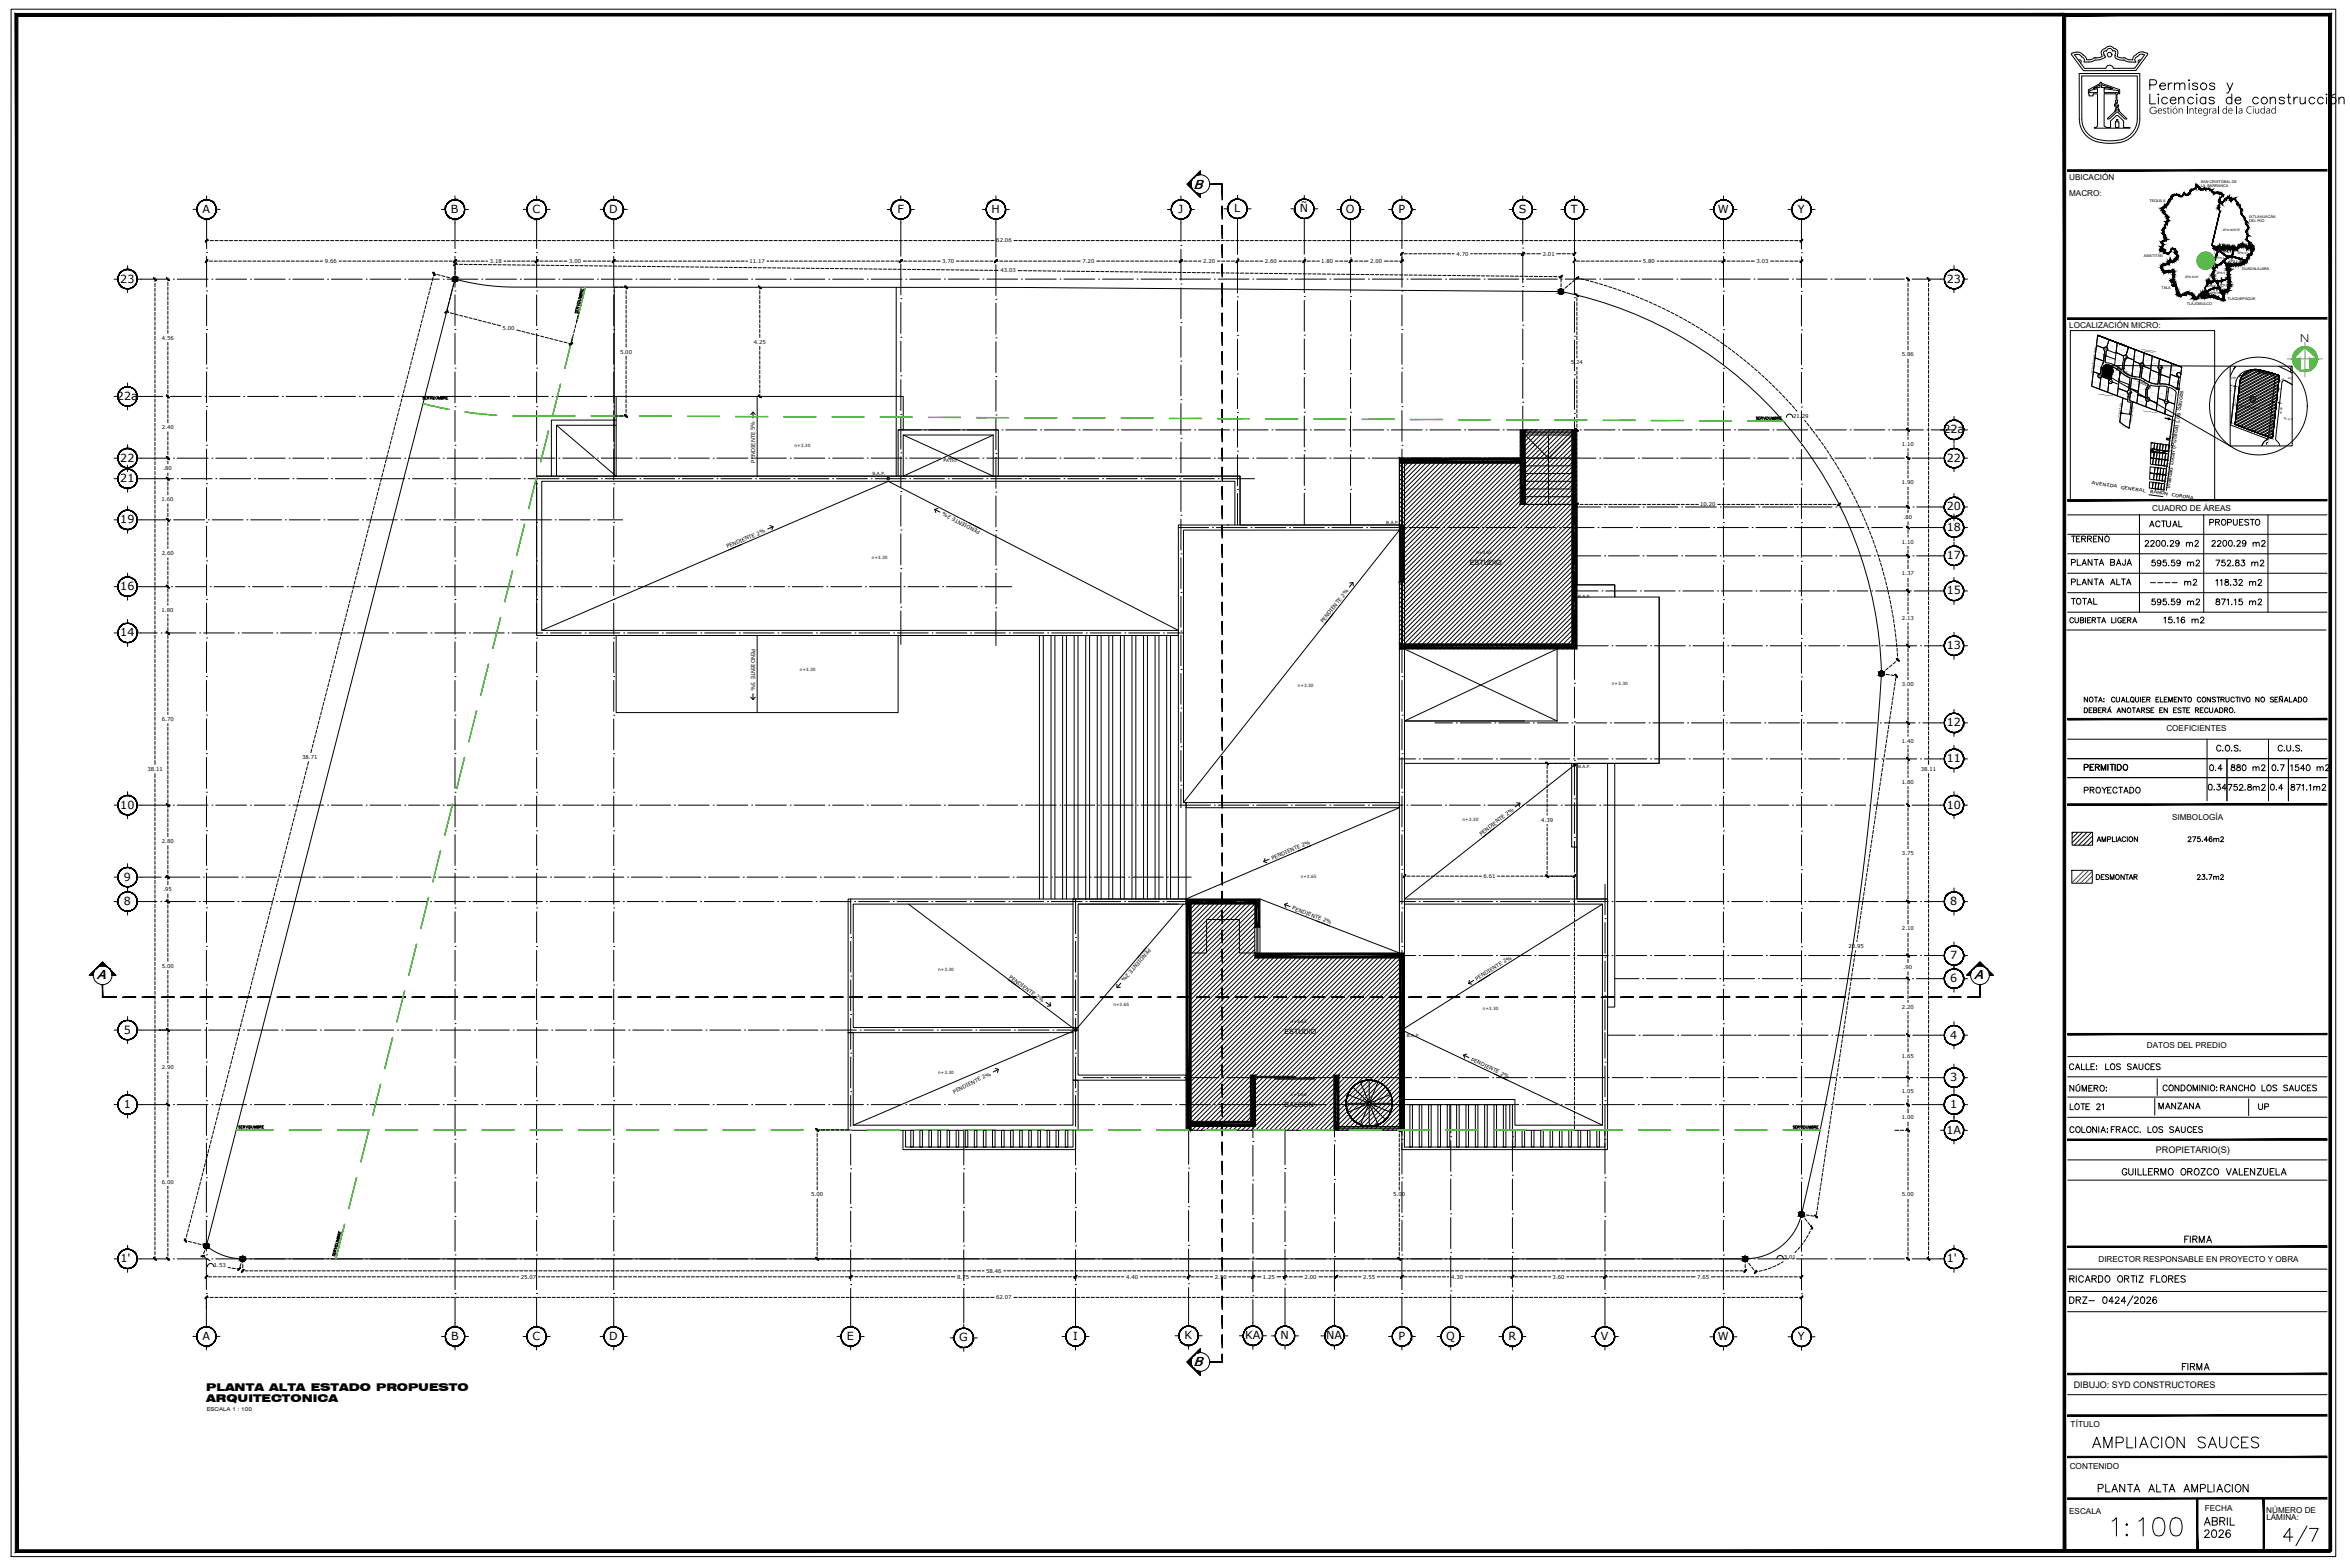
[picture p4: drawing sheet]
<svg xmlns="http://www.w3.org/2000/svg" width="914mm" height="610mm" viewBox="0 0 914 610" stroke-linecap="round" stroke-linejoin="round" font-family="sans-serif">
<defs><g id="words">
<text font-size="12.3" x="887.2" y="602.5">4/7</text>
<text font-size="11.5" x="820.6" y="598.7">1:100</text>
<text font-size="9.3" x="835.4" y="37.4">Permisos y</text>
<text font-size="7.9" x="813.2" y="564.4">AMPLIACION SAUCES</text>
<text font-size="7.5" x="835.4" y="41.6">Licencias de construcción</text>
<text font-size="6.6" x="815.3" y="581.7">PLANTA ALTA AMPLIACION</text>
<g font-size="6.2">
<text x="804.3" y="425.8">NÚMERO:</text>
<text x="856.5" y="594.4">ABRIL</text>
<text x="856.5" y="599.4">2026</text>
</g>
<g font-size="5.7">
<text x="858.7" y="205.7">PROPUESTO</text>
<text x="833.3" y="213.8">2200.29 m2</text>
<text x="859.4" y="213.8">2200.29 m2</text>
<text x="804.7" y="221.2">PLANTA BAJA</text>
<text x="836.1" y="221.5">595.59 m2</text>
<text x="861.1" y="221.5">752.83 m2</text>
<text x="835.4" y="229">---- m2</text>
<text x="804.7" y="236.4">TOTAL</text>
<text x="809.6" y="300.9">PERMITIDO</text>
<text x="858" y="308.7">0.34</text>
<text x="882.3" y="308.7">0.4</text>
<text x="824.4" y="458.3">GUILLERMO OROZCO VALENZUELA</text>
<text x="848.8" y="484.7">FIRMA</text>
<text x="804" y="499.9">RICARDO ORTIZ FLORES</text>
<text x="848.1" y="534.1">FIRMA</text>
</g>
<g font-size="5.3">
<text x="835.4" y="206">ACTUAL</text>
<text x="804.7" y="212">TERRENO</text>
<text x="804.7" y="228.6">PLANTA ALTA</text>
<text x="861.1" y="229">118.32 m2</text>
<text x="836.1" y="236.4">595.59 m2</text>
<text x="861.1" y="236.4">871.15 m2</text>
<text x="840.7" y="243.4">15.16 m2</text>
<text x="858.7" y="300.9">0.4</text>
<text x="866.8" y="300.9">880 m2</text>
<text x="882.6" y="300.9">0.7</text>
<text x="890.1" y="300.9">1540 m2</text>
<text x="809.6" y="309.7">PROYECTADO</text>
<text x="865.7" y="308.7">752.8m2</text>
<text x="890.1" y="308.7">871.1m2</text>
<text x="814.9" y="328.8">AMPLIACION 275.46m2</text>
<text x="804" y="417.3">CALLE: LOS SAUCES</text>
<text x="840.3" y="425.4">CONDOMINIO:RANCHO LOS SAUCES</text>
<text x="804.3" y="432.9">LOTE 21</text>
<text x="838.9" y="432.5">MANZANA</text>
<text x="877.7" y="432.9">UP</text>
<text x="804.3" y="441.7">COLONIA:FRACC. LOS SAUCES</text>
</g>
<g font-size="5.2">
<text x="464.7" y="73.5">B</text>
<text x="37.9" y="380.9">A</text>
<text x="768.3" y="380.9">A</text>
<text x="464.6" y="531.4">B</text>
</g>
<g font-size="4.9">
<text x="804.3" y="243.4">CUBIERTA LIGERA</text>
<text x="814.6" y="343.3">DESMONTAR 23.7m2</text>
</g>
<g font-size="4.3">
<text x="78.8" y="82.8">A</text>
<text x="175.5" y="82.8">B</text>
<text x="207.2" y="82.8">C</text>
<text x="237.1" y="82.8">D</text>
<text x="349.2" y="82.8">F</text>
<text x="385.8" y="82.8">H</text>
<text x="458.4" y="82.8">J</text>
<text x="480.2" y="82.6">L</text>
<text x="505.8" y="82.6">Ñ</text>
<text x="523.7" y="82.8">O</text>
<text x="544.1" y="82.8">P</text>
<text x="591" y="82.8">S</text>
<text x="611.2" y="82.8">T</text>
<text x="668.4" y="82.8">W</text>
<text x="699.6" y="82.8">Y</text>
<text x="46.8" y="109.9">23</text>
<text x="757.5" y="109.9">23</text>
<text x="45.5" y="155.6">22a</text>
<text x="756.2" y="168.6">22a</text>
<text x="46.8" y="179.6">22</text>
<text x="757.5" y="179.6">22</text>
<text x="46.8" y="187.6">21</text>
<text x="46.8" y="203.6">19</text>
<text x="757.5" y="198.6">20</text>
<text x="757.5" y="206.6">18</text>
<text x="757.5" y="217.6">17</text>
<text x="46.8" y="229.6">16</text>
<text x="757.5" y="231.2">15</text>
<text x="46.8" y="247.6">14</text>
<text x="757.5" y="252.6">13</text>
<text x="757.5" y="282.6">12</text>
<text x="757.5" y="296.6">11</text>
<text x="46.8" y="314.6">10</text>
<text x="757.5" y="314.6">10</text>
<text x="48.2" y="342.6">9</text>
<text x="48.2" y="352.1">8</text>
<text x="758.9" y="352.1">8</text>
<text x="758.9" y="373.1">7</text>
<text x="758.9" y="382.1">6</text>
<text x="48.2" y="402.1">5</text>
<text x="758.9" y="404.1">4</text>
<text x="758.9" y="420.6">3</text>
<text x="48.2" y="431.1">1</text>
<text x="758.9" y="431.1">1</text>
<text x="757.4" y="441.1">1A</text>
<text x="46.8" y="491.1">1'</text>
<text x="757.5" y="491.1">1'</text>
<text x="78.7" y="521.3">A</text>
<text x="175.5" y="521.3">B</text>
<text x="207.2" y="521.3">C</text>
<text x="237" y="521.3">D</text>
<text x="329.5" y="521.3">E</text>
<text x="373.2" y="521.8">G</text>
<text x="417.5" y="521.3">I</text>
<text x="460.9" y="521">K</text>
<text x="484.4" y="521">KA</text>
<text x="498.3" y="521">N</text>
<text x="516.1" y="521">NA</text>
<text x="544.1" y="521.3">P</text>
<text x="562.7" y="521.3">Q</text>
<text x="586.9" y="521.3">R</text>
<text x="622.9" y="521.3">V</text>
<text x="668.4" y="521.4">W</text>
<text x="699.6" y="521.4">Y</text>
</g>
<g font-size="4.2">
<text x="895" y="133.1">N</text>
<text x="80.2" y="541">PLANTA ALTA ESTADO PROPUESTO</text>
<text x="80.2" y="545.5">ARQUITECTONICA</text>
</g>
<text font-size="3.8" x="836.3" y="44.3">G</text>
<g font-size="3.5">
<text x="838.9" y="448.5">PROPIETARIO(S)</text>
<text x="806.9" y="540.1">DIBUJO: SYD CONSTRUCTORES</text>
</g>
<g font-size="3.2">
<text x="805.1" y="70.2">UBICACIÓN</text>
<text x="805.1" y="76.4">MACRO:</text>
<text x="805.1" y="127.8">LOCALIZACIÓN MICRO:</text>
<text x="837.5" y="199">CUADRO DE ÁREAS</text>
<text x="843" y="284.5">COEFICIENTES</text>
<text x="845.2" y="318.9">SIMBOLOGÍA</text>
<text x="835.4" y="407.7">DATOS DEL PREDIO</text>
<text x="816.5" y="490.8">DIRECTOR RESPONSABLE EN PROYECTO Y OBRA</text>
<text x="805.7" y="555.2">TÍTULO</text>
<text x="805.3" y="571.3">CONTENIDO</text>
<text x="857.9" y="587.7">FECHA</text>
<text x="805.1" y="588.9">ESCALA</text>
<text x="881.8" y="588.5">NÚMERO DE</text>
<text x="881.8" y="591.4">LÁMINA:</text>
</g>
<g font-size="2.8">
<text x="571.9" y="219.9">ESTUDIO</text>
<text x="499.8" y="402.4">ESTUDIO</text>
<text x="499.8" y="430.7">BALCON</text>
</g>
<g font-size="2.4">
<text x="848" y="164.4" transform="rotate(-82 848 164.4)">Los Sauces</text>
<text x="844.4" y="190.2" transform="rotate(-83 844.4 190.2)">Vialidad Local (Pública)</text>
</g>
<g font-size="2.1">
<text x="387.7" y="94.3">62.06</text>
<text x="566.7" y="99.5">4.70</text>
<text x="600.3" y="99.5">2.01</text>
<text x="126.4" y="102.3">9.66</text>
<text x="190.6" y="102.3">3.18</text>
<text x="221.4" y="102.3">3.00</text>
<text x="291.6" y="102.3">11.17</text>
<text x="366.6" y="102.3">3.70</text>
<text x="389.3" y="106">43.03</text>
<text x="421.2" y="102.3">7.20</text>
<text x="468.2" y="102.3">2.20</text>
<text x="492.2" y="102.3">2.60</text>
<text x="514.1" y="102.3">1.80</text>
<text x="533.2" y="102.3">2.00</text>
<text x="639.3" y="102.3">5.80</text>
<text x="683.4" y="102.3">3.03</text>
<text x="195.6" y="128.3">5.00</text>
<text x="63" y="132.1">4.56</text>
<text x="241.3" y="137.5">5.00</text>
<text x="293.3" y="133.7">4.25</text>
<text x="611.2" y="141.8">5.24</text>
<text x="740" y="138.6">5.86</text>
<text x="62.9" y="167">2.40</text>
<text x="697.7" y="162.5">21.29</text>
<text x="740" y="173.5">1.10</text>
<text x="293.9" y="180" transform="rotate(-90 293.9 180)">PENDIENTE 5%</text>
<text x="63.6" y="183">.80</text>
<text x="740" y="188.5">1.90</text>
<text x="813.9" y="188.4" transform="rotate(8 813.9 188.4)">AVENIDA</text>
<text x="825.2" y="190" transform="rotate(8 825.2 190)">GENERAL</text>
<text x="836.5" y="191.7" transform="rotate(8 836.5 191.7)">RAMON</text>
<text x="62.9" y="195">1.60</text>
<text x="661.5" y="197">10.20</text>
<text x="845" y="193" transform="rotate(8 845 193)">CORONA</text>
<text x="740.7" y="202">.80</text>
<text x="381.6" y="206.5" transform="rotate(-153 381.6 206.5)">PENDIENTE 2%</text>
<text x="62.9" y="216">2.60</text>
<text x="283" y="213.4" transform="rotate(-23 283 213.4)">PENDIENTE 2%</text>
<text x="740" y="211.5">1.10</text>
<text x="740" y="223.8">1.37</text>
<text x="62.9" y="238">1.80</text>
<text x="514.8" y="242.5" transform="rotate(-52 514.8 242.5)">PENDIENTE 2%</text>
<text x="740.1" y="241.3">2.13</text>
<text x="292.4" y="252.5" transform="rotate(90 292.4 252.5)">PENDIENTE 5%</text>
<text x="740.1" y="267">3.00</text>
<text x="63" y="280.5">6.70</text>
<text x="740" y="289">1.40</text>
<text x="57.3" y="299.9">38.11</text>
<text x="117.5" y="295.3">38.71</text>
<text x="747.4" y="299.9">38.11</text>
<text x="740" y="305">1.80</text>
<text x="599.7" y="319.6">4.39</text>
<text x="62.9" y="328">2.80</text>
<text x="576.4" y="325.2" transform="rotate(-38 576.4 325.2)">PENDIENTE 2%</text>
<text x="495.2" y="334.5" transform="rotate(-23 495.2 334.5)">PENDIENTE 2%</text>
<text x="740.1" y="332.7">3.75</text>
<text x="577.3" y="341.6">6.61</text>
<text x="63.6" y="346.7">.95</text>
<text x="502.7" y="353.8" transform="rotate(21 502.7 353.8)">PENDIENTE 2%</text>
<text x="740.1" y="362">2.10</text>
<text x="446.8" y="368.8" transform="rotate(131 446.8 368.8)">PENDIENTE 2%</text>
<text x="719.2" y="368.8">20.95</text>
<text x="62.9" y="376.5">5.00</text>
<text x="740.7" y="377">.90</text>
<text x="392.5" y="380.3" transform="rotate(36 392.5 380.3)">PENDIENTE 2%</text>
<text x="574.7" y="381.5" transform="rotate(-32 574.7 381.5)">PENDIENTE 2%</text>
<text x="740.1" y="392.5">2.20</text>
<text x="572.2" y="412.6" transform="rotate(25 572.2 412.6)">PENDIENTE 2%</text>
<text x="740" y="411.7">1.65</text>
<text x="62.9" y="416">2.90</text>
<text x="371.3" y="425.5" transform="rotate(-27 371.3 425.5)">PENDIENTE 2%</text>
<text x="740" y="425.2">1.05</text>
<text x="740" y="435.5">1.00</text>
<text x="63" y="460.5">6.00</text>
<text x="315.6" y="465.4">5.00</text>
<text x="542.1" y="465.5">5.00</text>
<text x="740.1" y="465.5">5.00</text>
<text x="694.1" y="489.8">3.01</text>
<text x="83.2" y="492.9">1.53</text>
<text x="202.6" y="497.5">25.07</text>
<text x="372.4" y="497.4">8.75</text>
<text x="383.7" y="495.1">58.46</text>
<text x="438.2" y="497.4">4.40</text>
<text x="472.7" y="497.4">2.50</text>
<text x="491.3" y="497.5">1.25</text>
<text x="507.6" y="497.4">2.00</text>
<text x="530.4" y="497.4">2.55</text>
<text x="564.7" y="497.4">4.30</text>
<text x="604.1" y="497.4">3.60</text>
<text x="660.4" y="497.5">7.65</text>
<text x="387.6" y="505.5">62.07</text>
<text x="80.5" y="549.1">ESCALA 1 : 100</text>
</g>
<text font-size="1.8" x="823.7" y="143.6" transform="rotate(30 823.7 143.6)">Senda Los Sauces</text>
<g font-size="1.7">
<text x="309.2" y="173.9">n+3.30</text>
<text x="367.2" y="179.9">PATIO</text>
<text x="339.5" y="184.7">B.A.P.</text>
<text x="539.4" y="203.7">B.A.P.</text>
<text x="574.4" y="215.5">n+3.65</text>
<text x="339.2" y="217.6">n+3.30</text>
<text x="614" y="232.8">B.A.P.</text>
<text x="311.2" y="260.9">n+3.30</text>
<text x="505" y="267.1">n+3.30</text>
<text x="627.2" y="266.4">n+3.30</text>
<text x="614" y="298.9">B.A.P.</text>
<text x="569.1" y="319.2">n+3.30</text>
<text x="506.2" y="341.4">n+3.65</text>
<text x="365.1" y="377.9">n+3.30</text>
<text x="433.2" y="391.2">n+3.65</text>
<text x="576.9" y="393">n+3.30</text>
<text x="502.3" y="398">n+3.65</text>
<text x="547.4" y="403.4">B.A.P.</text>
<text x="365.1" y="417.8">n+3.30</text>
<text x="502.3" y="426.4">n+3.60</text>
</g>
<g font-size="1.5">
<text x="856.3" y="71.1">SAN CRISTÓBAL DE</text>
<text x="856.3" y="72.6">LA BARRANCA</text>
<text x="836.4" y="78.6">TEQUILA</text>
<text x="875.2" y="84.7">IXTLAHUACÁN</text>
<text x="875.2" y="86.2">DEL RÍO</text>
<text x="834.2" y="100.1">AMATITÁN</text>
<text x="872.3" y="104.9">GUADALAJARA</text>
<text x="841" y="112.4">TALA</text>
<text x="850.9" y="118.7">TLAJOMULCO</text>
<text x="866.7" y="116.7">TLAQUEPAQUE</text>
</g>
<text font-size="1.4" x="875.7" y="155.9" transform="rotate(8 875.7 155.9)">21</text>
<g font-size="1.2">
<text x="864.9" y="90">ZPN NORTE</text>
<text x="862.2" y="100.8">ZPN 4</text>
<text x="865" y="98.2">ZPN 3</text>
<text x="870.7" y="98.8">ZPN 2</text>
<text x="862.5" y="106.6">ZPN 5</text>
<text x="867.3" y="102">ZPN 1</text>
<text x="850.2" y="108.1">ZPN SUR</text>
<text x="859" y="111.6">ZPN 7</text>
<text x="863.6" y="111.3">ZPN 6</text>
<text x="860" y="114.3">ZPN 8</text>
<text x="867.9" y="147.3" transform="rotate(7 867.9 147.3)">VTP</text>
<text x="890.3" y="147.3" transform="rotate(7 890.3 147.3)">VLP</text>
<text x="885.1" y="151.5" transform="rotate(7 885.1 151.5)">VTP</text>
</g>
<g font-size="1.1">
<text x="871.6" y="158.3" transform="rotate(8 871.6 158.3)">S= 2,200.29 m²</text>
<text x="888.6" y="163.1" transform="rotate(7 888.6 163.1)">S= 2,195.13 m²</text>
</g>
<g font-size="1">
<text x="872.9" y="147.8" transform="rotate(-34 872.9 147.8)">20.95</text>
<text x="879.8" y="145.6" transform="rotate(12 879.8 145.6)">21.29</text>
<text x="885.1" y="146.3" transform="rotate(58 885.1 146.3)">3.01</text>
<text x="887.3" y="148.5" transform="rotate(-27 887.3 148.5)">4.39</text>
<text x="870" y="158" transform="rotate(-83 870 158)">43.03</text>
<text x="883.3" y="159.5" transform="rotate(-83 883.3 159.5)">58.46</text>
<text x="887.8" y="161.1" transform="rotate(-83 887.8 161.1)">54.98</text>
<text x="874.3" y="167.5" transform="rotate(21 874.3 167.5)">38.71</text>
<text x="882.8" y="172" transform="rotate(-64 882.8 172)">1.53</text>
</g>
<g font-size=".8">
<text x="867.6" y="150.3" transform="rotate(6 867.6 150.3)">7.00</text>
<text x="867.5" y="157.3" transform="rotate(-83 867.5 157.3)">Senda El Mangle</text>
<text x="884.9" y="156.7" transform="rotate(7 884.9 156.7)">7.00</text>
<text x="884" y="168.6" transform="rotate(-84 884 168.6)">Senda Los Fresnos</text>
</g>
<g font-size=".5">
<text x="833.3" y="136.2" transform="rotate(7 833.3 136.2)">PROPIEDAD FEDERAL</text>
<text x="834.1" y="136.8" transform="rotate(7 834.1 136.8)">ZONA MILITAR</text>
<text x="814.2" y="145.1" transform="rotate(-83 814.2 145.1)">PROPIEDAD FEDERAL ZONA MILITAR</text>
<text x="816.5" y="153.6" transform="rotate(7 816.5 153.6)">PROPIEDAD PRIVADA</text>
<text x="833.9" y="160.1" transform="rotate(7 833.9 160.1)">PROPIEDAD PRIVADA</text>
<text x="824.7" y="162.6" transform="rotate(-83 824.7 162.6)">PROPIEDAD PRIVADA</text>
<text x="829.5" y="164.1" transform="rotate(-83 829.5 164.1)">PROPIEDAD PRIVADA</text>
</g>
<g font-size=".3">
<text x="817.8" y="142.6" transform="rotate(7 817.8 142.6)">VTP</text>
<text x="818.6" y="140.5" transform="rotate(7 818.6 140.5)">VTP</text>
<text x="821.5" y="143.6" transform="rotate(7 821.5 143.6)">VTP</text>
<text x="822.6" y="142.6" transform="rotate(7 822.6 142.6)">VLP</text>
<text x="825.8" y="143.7" transform="rotate(7 825.8 143.7)">VTP</text>
<text x="826.5" y="145.5" transform="rotate(7 826.5 145.5)">VLP</text>
<text x="828.8" y="147.8" transform="rotate(7 828.8 147.8)">VTP</text>
<text x="832.7" y="146.3" transform="rotate(7 832.7 146.3)">VTP</text>
<text x="835" y="148.8" transform="rotate(7 835 148.8)">VLP</text>
<text x="839.8" y="148.4" transform="rotate(7 839.8 148.4)">VTP</text>
<text x="835.7" y="150.5" transform="rotate(7 835.7 150.5)">VTP</text>
<text x="845.4" y="151" transform="rotate(7 845.4 151)">VLP</text>
<text x="846.9" y="154" transform="rotate(7 846.9 154)">VLP</text>
<text x="845.9" y="161" transform="rotate(8 845.9 161)">VLP</text>
</g>
<g font-size=".2">
<text x="816.4" y="137.4" transform="rotate(7 816.4 137.4)">S= 2,206.73 m²</text>
<text x="820.4" y="137.7" transform="rotate(8 820.4 137.7)">S= 1,206.77 m²</text>
<text x="821" y="135" transform="rotate(8 821 135)">S= 1,992.99 m²</text>
<text x="828.1" y="137.9" transform="rotate(7 828.1 137.9)">S= 1,600.43 m²</text>
<text x="815.5" y="142.5" transform="rotate(7 815.5 142.5)">S= 2,208.25 m²</text>
<text x="818.8" y="142.7" transform="rotate(-34 818.8 142.7)">20.95</text>
<text x="820.1" y="139.9" transform="rotate(7 820.1 139.9)">S= 1,206.76 m²</text>
<text x="820.3" y="142.3" transform="rotate(13 820.3 142.3)">21.29</text>
<text x="821.5" y="142.4" transform="rotate(60 821.5 142.4)">3.01</text>
<text x="821.9" y="142.9" transform="rotate(-27 821.9 142.9)">4.39</text>
<text x="823.7" y="140.3" transform="rotate(7 823.7 140.3)">S= 2,195.38 m²</text>
<text x="827.5" y="142.5" transform="rotate(7 827.5 142.5)">S= 2,812.17 m²</text>
<text x="831.1" y="138.9" transform="rotate(7 831.1 138.9)">S= 2,202.69 m²</text>
<text x="837.9" y="141.5" transform="rotate(8 837.9 141.5)">S= 2,190.49m²</text>
<text x="841.9" y="143.1" transform="rotate(7 841.9 143.1)">S= 3,257.98 m²</text>
<text x="814.7" y="148.8" transform="rotate(7 814.7 148.8)">S= 2,202.47 m²</text>
<text x="818.2" y="144.9" transform="rotate(-83 818.2 144.9)">43.03</text>
<text x="818.3" y="149.9" transform="rotate(7 818.3 149.9)">S= 2,202.34 m²</text>
<text x="819.1" y="147" transform="rotate(21 819.1 147)">38.71</text>
<text x="821" y="148" transform="rotate(-66 821 148)">1.53</text>
<text x="822" y="145.6" transform="rotate(-83 822 145.6)">54.98</text>
<text x="822.2" y="146" transform="rotate(7 822.2 146)">S= 2,195.13 m²</text>
<text x="830" y="149.7" transform="rotate(7 830 149.7)">S= 1,832.48 m²</text>
<text x="830.6" y="144.5" transform="rotate(7 830.6 144.5)">S= 2,196.83 m²</text>
<text x="834.3" y="145.3" transform="rotate(8 834.3 145.3)">S= 2,197.97 m²</text>
<text x="837.4" y="147.4" transform="rotate(7 837.4 147.4)">S= 2,181.84 m²</text>
<text x="837.5" y="149.9" transform="rotate(8 837.5 149.9)">AREA COMUN</text>
<text x="842" y="150" transform="rotate(7 842 150)">11,503.51 M2</text>
<text x="845.2" y="148.8" transform="rotate(7 845.2 148.8)">S= 1,950.58 m²</text>
<text x="845.3" y="144.2" transform="rotate(7 845.3 144.2)">S= 2,034.19 m²</text>
<text x="825.2" y="153.6" transform="rotate(8 825.2 153.6)">S= 1,633.96 m²</text>
<text x="829.5" y="154.1" transform="rotate(7 829.5 154.1)">S= 1,833.05 m²</text>
<text x="832.6" y="151.6" transform="rotate(8 832.6 151.6)">S= 2,405.12 m²</text>
<text x="839.4" y="150.1" transform="rotate(-1 839.4 150.1)">VIALIDAD</text>
<text x="840.4" y="153.2" transform="rotate(7 840.4 153.2)">S= 2,206.35 m²</text>
<text x="840.8" y="150" transform="rotate(-2 840.8 150)">INTERNA</text>
<text x="844.4" y="153.8" transform="rotate(7 844.4 153.8)">S= 2,195.82 m²</text>
<text x="826.5" y="159.3" transform="rotate(7 826.5 159.3)">S= 2,402.55 m²</text>
<text x="832.4" y="156.2" transform="rotate(7 832.4 156.2)">S= 1,602.80 m²</text>
<text x="836.6" y="157.6" transform="rotate(7 836.6 157.6)">S= 1,600.32 m²</text>
<text x="840.1" y="158.4" transform="rotate(7 840.1 158.4)">S= 2,202.27 m²</text>
<text x="843.6" y="159.2" transform="rotate(7 843.6 159.2)">S= 2,202.32 m²</text>
<text x="825.8" y="166.2" transform="rotate(8 825.8 166.2)">S= 5,519.57m²</text>
</g>
</g></defs>
<!-- layer: EJES -->
<g fill="none" stroke="#000" stroke-width=".39">
<path d="M80.4 98.2h.1M80.4 86.7v10M80.4 99.7v12M177 98.2h.1M177 86.7v10M177 99.7v12M208.8 98.2h.1M208.8 86.7v10M208.8 99.7v12M238.8 98.2h.1M238.8 86.7v10M238.8 99.7v12"/>
<path d="M350.5 86.7v13M387.5 86.7v13.2M459.5 95.5h.1M459.5 86.7v7.3M459.5 97v12M481.5 86.7v12.3M507.5 86.5v12.4M525.5 86.5v12.4M545.5 98.2h.1M545.5 86.7v10M545.5 99.7v12M592.5 96.5h.1"/>
<path d="M592.5 86.7v8.3M592.5 98v12M612.6 86.7v12.6M670.6 98.3h.1M670.6 86.7v10.1M670.6 99.8v12M701 98.3h.1M701 86.9v9.9M701 99.8v12M54.9 108.6h11.1M67.5 108.6h.1M69 108.6h12"/>
<path d="M80.4 113.2h.1M80.4 114.7v12M82.5 108.6h.1M84 108.6h12M97.5 108.6h.1M99 108.6h12M112.5 108.6h.1M114 108.6h12M127.5 108.6h.1M129 108.6h12M142.5 108.6h.1M144 108.6h12"/>
<path d="M157.5 108.6h.1M159 108.6h12M172.5 108.6h.1M174 108.6h12M177 113.2h.1M177 114.7v12M187.5 108.6h.1M189 108.6h12M202.5 108.6h.1M204 108.6h12M208.8 113.2h.1M208.8 114.7v12"/>
<path d="M217.5 108.6h.1M219 108.6h12M232.5 108.6h.1M234 108.6h12M238.8 113.2h.1M238.8 114.7v12M247.5 108.6h.1M249 108.6h12M262.5 108.6h.1M264 108.6h12M277.5 108.6h.1M279 108.6h12"/>
<path d="M292.5 108.6h.1M294 108.6h12M307.5 108.6h.1M309 108.6h12M322.5 108.6h.1M324 108.6h12M337.5 108.6h.1M339 108.6h12M350.5 101.2h.1M350.5 116.2h.1M350.5 102.7v12M350.5 117.7v12"/>
<path d="M352.5 108.6h.1M366 108.6h-12M367.5 108.6h.1M369 108.6h12M382.5 108.6h.1M384 108.6h12M387.5 101.5h.1M387.5 116.5h.1M387.5 103v12M387.5 117.9v12M397.5 108.6h.1M399 108.6h12"/>
<path d="M412.5 108.6h.1M414 108.6h12M427.5 108.6h.1M429 108.6h12M442.5 108.6h.1M444 108.6h12M457.5 108.6h.1M459 108.6h12M459.5 110.5h.1M459.5 112v12M472.5 108.6h.1M474 108.6h12"/>
<path d="M481.5 100.5h.1M481.5 115.5h.1M481.5 102v12M481.5 117v12M487.5 108.6h.1M489 108.6h12M502.5 108.6h.1M504 108.6h12M507.5 100.4h.1M507.5 115.4h.1M507.5 101.9v12M507.5 116.9v12"/>
<path d="M517.5 108.6h.1M519 108.6h12M525.5 100.4h.1M525.5 115.4h.1M525.5 101.9v12M525.5 116.9v12M532.5 108.6h.1M534 108.6h12M545.5 113.2h.1M545.5 114.7v12M547.5 108.6h.1M549 108.6h12"/>
<path d="M562.5 108.6h.1M564 108.6h12M577.5 108.6h.1M579 108.6h12M592.5 108.6h.1M592.5 111.5h.1M592.5 113v12M594 108.6h12M607.5 108.6h.1M609 108.6h12M612.6 100.8h.1M612.6 115.8h.1"/>
<path d="M612.6 102.3v12M612.6 117.3v12M622.5 108.6h.1M624 108.6h12M637.5 108.6h.1M639 108.6h12M652.5 108.6h.1M654 108.6h12M667.5 108.6h.1M669 108.6h12M670.6 113.3h.1M670.6 114.8v12"/>
<path d="M682.5 108.6h.1M684 108.6h12M697.5 108.6h.1M699 108.6h12M701 113.3h.1M701 114.8v12M712.5 108.6h.1M714 108.6h12M727.5 108.6h.1M729 108.6h12M742.5 108.6h.1M744 108.6h11.1"/>
<path d="M80.4 128.2h.1M80.4 129.7v12M177 128.2h.1M177 129.7v12M208.8 128.2h.1M208.8 129.7v12M238.8 128.2h.1M238.8 129.7v12M350.5 131.2h.1M350.5 132.7v12M387.5 131.4h.1M387.5 132.9v12"/>
<path d="M459.5 125.5h.1M459.5 127v12M481.5 130.5h.1M481.5 132v12M507.5 130.4h.1M507.5 131.9v12M525.5 130.4h.1M525.5 131.9v12M545.5 128.2h.1M545.5 129.7v12M592.5 126.5h.1M592.5 128v12"/>
<path d="M612.6 130.8h.1M612.6 132.3v12M670.6 128.3h.1M670.6 129.8v12M701 128.3h.1M701 129.8v12M54.9 154.2h8.4M64.8 154.2h.1M66.3 154.2h12M79.8 154.2h.1M80.4 158.2h.1M80.4 159.7v12"/>
<path d="M80.4 143.2h.1M80.4 144.7v12M81.3 154.2h12M94.8 154.2h.1M96.3 154.2h12M109.8 154.2h.1M111.3 154.2h12M124.8 154.2h.1M126.3 154.2h12M139.8 154.2h.1M141.3 154.2h12M154.8 154.2h.1"/>
<path d="M156.3 154.2h12M169.8 154.2h.1M171.3 154.2h12M177 143.2h.1M177 158.2h.1M177 144.7v12M177 159.7v12M184.8 154.2h.1M186.3 154.2h12M199.8 154.2h.1M201.3 154.2h12M208.8 143.2h.1"/>
<path d="M208.8 158.2h.1M208.8 144.7v12M208.8 159.7v12M214.8 154.2h.1M216.3 154.2h12M229.8 154.2h.1M231.3 154.2h8.5M238.8 143.2h.1M238.8 158.2h.1M238.8 144.7v12M238.8 159.7v12M350.5 146.2h.1"/>
<path d="M350.5 147.7v12M387.5 146.5h.1M387.5 148v12M459.5 140.5h.1M459.5 155.5h.1M459.5 142v12M459.5 157v12M481.5 145.5h.1M481.5 147v12M507.5 145.4h.1M507.5 146.9v12M525.5 145.4h.1"/>
<path d="M525.5 146.9v12M545.5 143.2h.1M545.5 158.2h.1M545.5 144.7v12M545.5 159.7v12M592.5 141.5h.1M592.5 156.5h.1M592.5 143v12M592.5 158v12M612.6 145.8h.1M612.6 147.3v12M670.6 143.3h.1"/>
<path d="M670.6 158.3h.1M670.6 144.8v12M670.6 159.8v12M701 158.3h.1M701 143.3h.1M701 144.8v12M701 159.8v12M54.9 178.2h11.1M67.5 178.2h.1M69 178.2h12M80.4 173.2h.1M80.4 174.7v12"/>
<path d="M82.5 178.2h.1M84 178.2h12M97.5 178.2h.1M99 178.2h12M112.5 178.2h.1M114 178.2h12M127.5 178.2h.1M129 178.2h12M142.5 178.2h.1M144 178.2h12M157.5 178.2h.1M159 178.2h12"/>
<path d="M172.5 178.2h.1M174 178.2h12M177 173.2h.1M177 174.7v12M187.5 178.2h.1M201 178.2h-12M202.5 178.2h.1M204 178.2h12M208.8 173.2h.1M208.8 174.7v12M217.5 178.2h.1M219 178.2h12"/>
<path d="M232.5 178.2h.1M234 178.2h12M238.8 173.2h.1M238.8 174.7v12M247.5 178.2h.1M249 178.2h12M262.5 178.2h.1M264 178.2h12M277.5 178.2h.1M279 178.2h12M292.5 178.2h.1M294 178.2h12"/>
<path d="M307.5 178.2h.1M309 178.2h12M322.5 178.2h.1M324 178.2h12M337.5 178.2h.1M339 178.2h12M349.5 167.2h8.9M350.5 161.2h.1M350.5 176.2h.1M350.5 162.7v12M350.5 177.7v12M352.5 178.2h.1"/>
<path d="M354 178.2h12M359.9 167.2h.1M361.4 167.2h12M367.5 178.2h.1M369 178.2h12M374.9 167.2h.1M376.4 167.2h12M382.5 178.2h.1M384 178.2h12M387.5 161.4h.1M387.5 176.4h.1M387.5 162.9v12"/>
<path d="M387.5 177.9v12M389.9 167.2h.1M391.4 167.2h12M397.5 178.2h.1M399 178.2h12M404.9 167.2h.1M406.4 167.2h12M412.5 178.2h.1M414 178.2h12M419.9 167.2h.1M421.4 167.2h12M427.5 178.2h.1"/>
<path d="M429 178.2h12M434.9 167.2h.1M436.4 167.2h12M442.5 178.2h.1M444 178.2h12M449.9 167.2h.1M451.4 167.2h12M457.5 178.2h.1M459 178.2h12M459.5 170.5h.1M459.5 172v12M464.9 167.2h.1"/>
<path d="M466.4 167.2h12M472.5 178.2h.1M474 178.2h12M479.9 167.2h.1M481.4 167.2h12M481.5 160.5h.1M481.5 175.5h.1M481.5 162v12M481.5 177v12M487.5 178.2h.1M489 178.2h12M494.9 167.2h.1"/>
<path d="M496.4 167.2h12M502.5 178.2h.1M504 178.2h12M507.5 160.4h.1M507.5 175.4h.1M507.5 161.9v12M507.5 176.9v12M509.9 167.2h.1M511.4 167.2h12M517.5 178.2h.1M519 178.2h12M524.9 167.2h.1"/>
<path d="M525.5 160.4h.1M525.5 175.4h.1M525.5 161.9v12M525.5 176.9v12M526.4 167.2h12M532.5 178.2h.1M534 178.2h12M539.9 167.2h.1M541.4 167.2h12M545.5 173.2h.1M545.5 174.7v12M547.5 178.2h.1"/>
<path d="M549 178.2h12M554.9 167.2h.1M556.4 167.2h12M562.5 178.2h.1M564 178.2h12M569.9 167.2h.1M571.4 167.2h12M577.5 178.2h.1M579 178.2h12M584.9 167.2h.1M586.4 167.2h12M592.5 178.2h.1"/>
<path d="M592.5 171.5h.1M592.5 173v12M594 178.2h12M599.9 167.2h.1M601.4 167.2h12M607.5 178.2h.1M609 178.2h12M612.6 160.8h.1M612.6 175.8h.1M612.6 162.3v12M612.6 177.3v12M614.9 167.2h.1"/>
<path d="M616.4 167.2h12M622.5 178.2h.1M624 178.2h12M629.9 167.2h.1M631.4 167.2h12M637.5 178.2h.1M639 178.2h12M644.9 167.2h.1M646.4 167.2h12M652.5 178.2h.1M654 178.2h12M659.9 167.2h.1"/>
<path d="M661.4 167.2h12M667.5 178.2h.1M669 178.2h12M670.6 173.3h.1M670.6 174.8v12M674.9 167.2h.1M676.4 167.2h12M682.5 178.2h.1M684 178.2h12M689.9 167.2h.1M691.4 167.2h12M697.5 178.2h.1"/>
<path d="M699 178.2h12M701 173.3h.1M701 174.8v12M704.9 167.2h.1M706.4 167.2h12M712.5 178.2h.1M714 178.2h12M719.9 167.2h.1M721.4 167.2h12M727.5 178.2h.1M729 178.2h12M734.9 167.2h.1"/>
<path d="M736.4 167.2h12M742.5 178.2h.1M744 178.2h11.1M749.9 167.2h.1M751.4 167.2h8.9M54.9 186.2h12.6M69 186.2h.1M70.5 186.2h12M80.4 188.2h.1M80.4 189.7v12M84 186.2h.1M85.5 186.2h12"/>
<path d="M99 186.2h.1M100.5 186.2h12M114 186.2h.1M115.5 186.2h12M129 186.2h.1M130.5 186.2h12M144 186.2h.1M145.5 186.2h12M159 186.2h.1M160.5 186.2h12M174 186.2h.1M175.5 186.2h12"/>
<path d="M177 188.2h.1M177 189.7v12M189 186.2h.1M190.5 186.2h12M204 186.2h.1M205.5 186.2h12M208.8 188.2h.1M208.8 189.7v12M219 186.2h.1M220.5 186.2h12M234 186.2h.1M235.5 186.2h12"/>
<path d="M238.8 188.2h.1M238.8 189.7v12M249 186.2h.1M250.5 186.2h12M264 186.2h.1M265.5 186.2h12M279 186.2h.1M280.5 186.2h12M294 186.2h.1M295.5 186.2h12M309 186.2h.1M310.5 186.2h12"/>
<path d="M324 186.2h.1M325.5 186.2h12M339 186.2h.1M340.5 186.2h12M350.5 191.2h.1M350.5 192.7v12M354 186.2h.1M355.5 186.2h12M369 186.2h.1M370.5 186.2h12M384 186.2h.1M385.5 186.2h12"/>
<path d="M387.5 191.5h.1M387.5 193v12M399 186.2h.1M400.5 186.2h12M414 186.2h.1M415.5 186.2h12M429 186.2h.1M430.5 186.2h12M444 186.2h.1M445.5 186.2h12M459 186.2h.1M459.5 185.5h.1"/>
<path d="M459.5 187v12M460.5 186.2h12M474 186.2h.1M475.5 186.2h12.6M481.5 190.5h.1M481.5 192v12.2M507.5 190.4h.1M507.5 191.9v12.3M525.5 190.4h.1M525.5 191.9v12.3M545.5 188.2h.1M545.5 189.7v12"/>
<path d="M592.5 186.5h.1M592.5 188v8.2M612.6 190.8h.1M612.6 192.3v12M613.6 197.2h9.3M624.4 197.2h.1M625.9 197.2h12M639.3 197.2h.1M640.8 197.2h12M654.3 197.2h.1M655.8 197.2h12.1M669.4 197.2h.1"/>
<path d="M670.6 188.3h.1M670.6 189.8v12M670.9 197.2h12M684.3 197.2h.1M685.8 197.2h12M699.3 197.2h.1M700.8 197.2h12.1M701 188.3h.1M701 189.8v12M714.4 197.2h.1M715.9 197.2h12M729.3 197.2h.1"/>
<path d="M730.8 197.2h12M744.3 197.2h.1M745.8 197.2h9.3M54.9 202.2h9.7M66.1 202.2h.1M67.6 202.2h12M80.4 218.2h.1M80.4 203.2h.1M80.4 204.7v12M80.4 219.7v12M81.1 202.2h.1M82.6 202.2h12"/>
<path d="M96.1 202.2h.1M97.6 202.2h12M111.1 202.2h.1M112.6 202.2h12M126.1 202.2h.1M127.6 202.2h12M141.1 202.2h.1M142.6 202.2h12M156.1 202.2h.1M157.6 202.2h12M171.1 202.2h.1M172.6 202.2h12"/>
<path d="M177 203.2h.1M177 218.2h.1M177 204.7v12M177 219.7v12M186.1 202.2h.1M187.6 202.2h12M201.1 202.2h.1M202.6 202.2h12M208.8 203.2h.1M208.8 218.2h.1M208.8 204.7v12M208.8 219.7v12"/>
<path d="M216.1 202.2h.1M217.6 202.2h12M231.1 202.2h.1M232.6 202.2h9.7M238.8 203.2h.1M238.8 218.2h.1M238.8 204.7v12M238.8 219.7v12M350.5 206.2h.1M350.5 207.7v12M387.5 206.4h.1M387.5 207.9v12"/>
<path d="M458.5 205.2h11.8M459.5 200.5h.1M459.5 215.5h.1M459.5 202v12M459.5 217v12M471.8 205.2h.1M473.3 205.2h12M486.8 205.2h.1M488.3 205.2h12M501.8 205.2h.1M503.3 205.2h12M516.8 205.2h.1"/>
<path d="M518.3 205.2h12M531.8 205.2h.1M533.3 205.2h12M545.5 203.2h.1M545.5 218.2h.1M545.5 204.7v12M545.5 219.7v12M546.8 205.2h.1M548.3 205.2h12M561.8 205.2h.1M563.3 205.2h12M576.8 205.2h.1"/>
<path d="M578.3 205.2h12M591.8 205.2h.1M593.3 205.2h12M606.8 205.2h.1M608.3 205.2h12M612.6 205.8h.1M612.6 207.3v12M613.6 216.2h9.3M621.8 205.2h.1M623.3 205.2h12M624.4 216.2h.1M625.9 216.2h12"/>
<path d="M636.8 205.2h.1M638.3 205.2h12M639.3 216.2h.1M640.8 216.2h12M651.8 205.2h.1M653.3 205.2h12M654.3 216.2h.1M655.8 216.2h12.1M666.8 205.2h.1M668.3 205.2h12M669.4 216.2h.1M670.6 203.3h.1"/>
<path d="M670.6 218.3h.1M670.6 204.8v12M670.6 219.8v12M670.9 216.2h12M681.8 205.2h.1M683.3 205.2h12M684.3 216.2h.1M685.8 216.2h12M696.8 205.2h.1M698.3 205.2h12M699.3 216.2h.1M700.8 216.2h12.1"/>
<path d="M701 218.3h.1M701 203.3h.1M701 204.8v12M701 219.8v12M711.8 205.2h.1M713.3 205.2h12M714.4 216.2h.1M715.9 216.2h12M726.8 205.2h.1M728.3 205.2h12M729.3 216.2h.1M730.8 216.2h12"/>
<path d="M741.8 205.2h.1M743.3 205.2h11.8M744.3 216.2h.1M745.8 216.2h9.3M54.9 228.2h10.4M66.8 228.2h.1M68.3 228.2h12M80.4 233.2h.1M80.4 234.7v12M81.8 228.2h.1M83.3 228.2h12M96.8 228.2h.1"/>
<path d="M98.3 228.2h12M111.8 228.2h.1M113.3 228.2h12M126.8 228.2h.1M128.3 228.2h12M141.8 228.2h.1M143.3 228.2h12M156.8 228.2h.1M158.3 228.2h12M171.8 228.2h.1M173.3 228.2h12M177 233.2h.1"/>
<path d="M177 234.7v12M186.8 228.2h.1M188.3 228.2h12M201.8 228.2h.1M203.3 228.2h12M208.8 233.2h.1M208.8 234.7v12M216.8 228.2h.1M218.3 228.2h12M231.8 228.2h.1M233.3 228.2h12M238.8 233.2h.1"/>
<path d="M238.8 234.7v12M246.8 228.2h.1M248.3 228.2h12M261.8 228.2h.1M263.3 228.2h12M276.8 228.2h.1M278.3 228.2h12M291.8 228.2h.1M293.3 228.2h12M306.8 228.2h.1M308.3 228.2h12M321.8 228.2h.1"/>
<path d="M323.3 228.2h12M336.8 228.2h.1M338.3 228.2h12M350.5 221.2h.1M350.5 236.2h.1M350.5 222.7v12M350.5 237.7v13M351.8 228.2h.1M353.3 228.2h12M366.8 228.2h.1M368.3 228.2h12M381.8 228.2h.1"/>
<path d="M383.3 228.2h10.4M387.5 221.4h.1M387.5 236.5h.1M387.5 222.9v12.1M387.5 238v13.1M459.5 230.5h.1M459.5 232v12M545.5 233.2h.1M545.5 234.7v12M611.5 229.9h10.3M612.6 220.8h.1M612.6 235.8h.1"/>
<path d="M612.6 222.3v12M612.6 237.3v12M623.3 229.9h.1M624.8 229.9h12M638.3 229.9h.1M639.8 229.9h12M653.3 229.9h.1M654.8 229.9h12M668.3 229.9h.1M669.8 229.9h12M670.6 233.3h.1M670.6 234.8v12"/>
<path d="M683.3 229.9h.1M684.8 229.9h12M698.3 229.9h.1M699.8 229.9h12M701 233.3h.1M701 234.8v12M713.3 229.9h.1M714.8 229.9h12M728.3 229.9h.1M729.8 229.9h12M743.3 229.9h.1M744.8 229.9h10.3"/>
<path d="M54.9 246.2h6.3M62.7 246.2h.1M64.2 246.2h12M77.7 246.2h.1M79.2 246.2h12M80.4 248.2h.1M80.4 249.7l-.1 12M92.7 246.2h.1M94.2 246.2h12M107.7 246.2h.1M109.2 246.2h12M122.7 246.2h.1"/>
<path d="M124.2 246.2h12M137.7 246.2h.1M139.2 246.2h12M152.7 246.2h.1M154.2 246.2h12M167.7 246.2h.1M169.2 246.2h12M177 248.2h.1M177 249.7v12M182.7 246.2h.1M184.2 246.2h12M197.7 246.2h.1"/>
<path d="M199.2 246.2h12M208.8 248.2h.1M208.8 249.7v12M212.7 246.2h.1M214.2 246.2h12M227.7 246.2h.1M229.2 246.2h12M238.8 248.2h.1M238.8 249.7v12M242.7 246.2h.1M244.2 246.2h12M257.7 246.2h.1"/>
<path d="M259.2 246.2h12M272.7 246.2h.1M274.2 246.2h12M287.7 246.2h.1M289.2 246.2h12M302.7 246.2h.1M304.2 246.2h12M317.7 246.2h.1M319.2 246.2h12M332.7 246.2h.1M334.2 246.2h12M347.7 246.2h.1"/>
<path d="M349.2 246.2h12M362.7 246.2h.1M364.2 246.2h12M377.7 246.2h.1M379.2 246.2h12M392.7 246.2h.1M394.2 246.2h12M407.7 246.2h.1M409.2 246.2h12M422.7 246.2h.1M424.2 246.2h12M437.7 246.2h.1"/>
<path d="M439.2 246.2h12M452.7 246.2h.1M454.2 246.2h6.3M459.5 245.5h.1M459.5 247v12M544.5 251.2h6.3M545.5 248.2h.1M545.5 249.7v12M552.3 251.2h.1M553.8 251.2h12M567.3 251.2h.1M568.8 251.2h12"/>
<path d="M582.3 251.2h.1M583.8 251.2h12M597.3 251.2h.1M598.8 251.2h12M612.3 251.2h.1M612.6 250.8h.1M612.6 252.3v12M613.8 251.2h12M627.3 251.2h.1M628.8 251.2h12M642.3 251.2h.1M643.8 251.2h12"/>
<path d="M657.3 251.2h.1M658.8 251.2h12M670.6 248.3h.1M670.6 249.8v12M672.3 251.2h.1M673.8 251.2h12M687.3 251.2h.1M688.8 251.2h12M701 248.3h.1M701 249.8v12M702.3 251.2h.1M703.8 251.2h12"/>
<path d="M717.3 251.2h.1M718.8 251.2h12M732.3 251.2h.1M733.8 251.2h12M747.3 251.2h.1M748.8 251.2h6.3M80.3 278.2h.1M80.3 263.2h.1M80.3 264.7v12M80.3 279.7v12M177 263.2h.1M177 278.2h.1"/>
<path d="M177 264.7v12M177 279.7v12M208.8 263.2h.1M208.8 278.2h.1M208.8 264.7v12M208.8 279.7v12M238.8 263.2h.1M238.8 278.2h.1M238.8 264.7v12M238.8 279.7v12M459.5 260.5h.1M459.5 275.5h.1"/>
<path d="M459.5 262v12M459.5 277v12M545.5 263.2h.1M545.5 278.2h.1M545.5 264.7v12M545.5 279.7v12M612.6 265.8h.1M612.6 267.3v12M670.6 263.3h.1M670.6 278.3h.1M670.6 264.8v12M670.6 279.8v12"/>
<path d="M701 278.3h.1M701 263.3h.1M701 264.8v12M701 279.8v12M80.3 293.2h.1M80.3 294.7v12M177 293.2h.1M177 294.7v12M208.8 293.2h.1M208.8 294.7v12M238.8 293.2h.1M238.8 294.7v12"/>
<path d="M459.5 290.5h.1M459.5 292v12M544.5 295.2h6.3M545.5 293.2h.1M545.5 294.7v12M552.3 295.2h.1M553.8 295.2h12M558.3 281.2h6.9M566.7 281.2h.1M567.3 295.2h.1M568.2 281.2h12M568.8 295.2h12"/>
<path d="M581.7 281.2h.1M582.3 295.2h.1M583.2 281.2h12M583.8 295.2h12M596.7 281.2h.1M597.3 295.2h.1M598.2 281.2h12M598.8 295.2h12M611.7 281.2h.1M612.3 295.2h.1M612.6 280.8h.1M612.6 295.8h.1"/>
<path d="M612.6 282.3v12M612.6 297.3v12M613.2 281.2h12M613.8 295.2h12M626.7 281.2h.1M627.3 295.2h.1M628.2 281.2h12M628.8 295.2h12M641.7 281.2h.1M642.3 295.2h.1M643.2 281.2h12M643.8 295.2h12"/>
<path d="M656.7 281.2h.1M657.3 295.2h.1M658.2 281.2h12M658.8 295.2h12M670.6 293.3h.1M670.6 294.8v12M671.7 281.2h.1M672.3 295.2h.1M673.2 281.2h12M673.8 295.2h12M686.7 281.2h.1M687.3 295.2h.1"/>
<path d="M688.2 281.2h12M688.8 295.2h12M701 293.3h.1M701 294.8v12M701.7 281.2h.1M702.3 295.2h.1M703.2 281.2h12M703.8 295.2h12M716.7 281.2h.1M717.3 295.2h.1M718.2 281.2h12M718.8 295.2h12"/>
<path d="M731.7 281.2h.1M732.3 295.2h.1M733.2 281.2h12M733.8 295.2h12M746.7 281.2h.1M747.3 295.2h.1M748.2 281.2h6.9M748.8 295.2h6.3M54.9 313.2h11.1M67.5 313.2h.1M69 313.2h12M80.3 308.2h.1"/>
<path d="M80.3 309.7v12M82.5 313.2h.1M84 313.2h12M97.5 313.2h.1M99 313.2h12M112.5 313.2h.1M114 313.2h12M127.5 313.2h.1M129 313.2h12M142.5 313.2h.1M144 313.2h12M157.5 313.2h.1"/>
<path d="M159 313.2h12M172.5 313.2h.1M174 313.2h12M177 308.2h.1M177.1 309.7v12M187.5 313.2h.1M189 313.2h12M202.5 313.2h.1M204 313.2h12M208.8 308.2h.1M208.8 309.7v12M217.5 313.2h.1"/>
<path d="M219 313.2h12M232.5 313.2h.1M234 313.2h12M238.8 308.2h.1M238.8 309.7v12M247.5 313.2h.1M249 313.2h12M262.5 313.2h.1M264 313.2h12M277.5 313.2h.1M279 313.2h12M292.5 313.2h.1"/>
<path d="M294 313.2h12M307.5 313.2h.1M309 313.2h12M322.5 313.2h.1M324 313.2h12M337.5 313.2h.1M339 313.2h12M352.5 313.2h.1M354 313.2h12M367.5 313.2h.1M369 313.2h12M382.5 313.2h.1"/>
<path d="M384 313.2h12M397.5 313.2h.1M399 313.2h12M412.5 313.2h.1M414 313.2h12M427.5 313.2h.1M429 313.2h12M442.5 313.2h.1M444 313.2h12M457.5 313.2h.1M459 313.2h12M459.5 305.5h.1"/>
<path d="M459.5 307v7.2M472.5 313.2h.1M474 313.2h12M487.5 313.2h.1M489 313.2h12M502.5 313.2h.1M504 313.2h12M517.5 313.2h.1M519 313.2h12M532.5 313.2h.1M534 313.2h12M545.5 308.2h.1"/>
<path d="M545.5 309.7v12M547.5 313.2h.1M549 313.2h12M562.5 313.2h.1M564 313.2h12M577.5 313.2h.1M579 313.2h12M592.5 313.2h.1M594 313.2h12M607.5 313.2h.1M609 313.2h12M612.6 310.8h.1"/>
<path d="M612.6 312.3v12M622.5 313.2h.1M624 313.2h12M637.5 313.2h.1M639 313.2h12M652.5 313.2h.1M654 313.2h12M667.5 313.2h.1M669 313.2h12M670.6 308.3h.1M670.6 309.8v12M682.5 313.2h.1"/>
<path d="M684 313.2h12M697.5 313.2h.1M699 313.2h12M701 308.3h.1M701 309.8v12M712.5 313.2h.1M714 313.2h12M727.5 313.2h.1M729 313.2h12M742.5 313.2h.1M744 313.2h11.1M80.3 338.2h.1"/>
<path d="M80.3 323.2h.1M80.3 324.7v12M80.3 339.7v12M177.1 323.2h.1M177.1 338.2h.1M177.1 324.7v12M177.1 339.7v12M208.8 323.2h.1M208.8 338.2h.1M208.8 324.7v12M208.8 339.7v12M238.8 323.2h.1"/>
<path d="M238.8 338.2h.1M238.8 324.7v12M238.8 339.7v12M545.5 323.2h.1M545.5 338.2h.1M545.5 324.7v12M545.5 339.7v12M612.6 325.8h.1M612.6 327.3v12M670.6 323.3h.1M670.6 338.3h.1M670.6 324.8v12"/>
<path d="M670.6 339.8v12M701 338.3h.1M701 323.3h.1M701 324.8v12M701 339.8v12M54.9 350.7h6.2M54.9 341.2h7.8M62.6 350.7h.1M64.1 350.7h12M64.2 341.2h.1M65.7 341.2h12M77.6 350.7h.1"/>
<path d="M79.1 350.7h12M79.2 341.2h.1M80.3 353.2h.1M80.3 354.7v12M80.7 341.2h12M92.6 350.7h.1M94.1 350.7h12M94.2 341.2h.1M95.7 341.2h12M107.6 350.7h.1M109.1 350.7h12M109.2 341.2h.1"/>
<path d="M110.7 341.2h12M122.6 350.7h.1M124.1 350.7h12M124.2 341.2h.1M125.7 341.2h12M137.6 350.7h.1M139.1 350.7h12M139.2 341.2h.1M140.7 341.2h12M152.6 350.7h.1M154.1 350.7h12M154.2 341.2h.1"/>
<path d="M155.7 341.2h12M167.6 350.7h.1M169.1 350.7h12M169.2 341.2h.1M170.7 341.2h12M177.1 353.2h.1M177.1 354.7v12M182.6 350.7h.1M184.1 350.7h12M184.2 341.2h.1M185.7 341.2h12M197.6 350.7h.1"/>
<path d="M199.1 350.7h12M199.2 341.2h.1M200.7 341.2h12M208.8 353.2h.1M208.8 354.7v12M212.6 350.7h.1M214.1 350.7h12M214.2 341.2h.1M215.7 341.2h12M227.6 350.7h.1M229.1 350.7h12M229.2 341.2h.1"/>
<path d="M230.7 341.2h12M238.8 353.2h.1M238.8 354.7v12M242.6 350.7h.1M244.1 350.7h12M244.2 341.2h.1M245.7 341.2h12M257.6 350.7h.1M259.1 350.7h12M259.2 341.2h.1M260.7 341.2h12M272.6 350.7h.1"/>
<path d="M274.1 350.7h12M274.2 341.2h.1M275.7 341.2h12M287.6 350.7h.1M289.1 350.7h12M289.2 341.2h.1M290.7 341.2h12M302.6 350.7h.1M304.1 350.7h12M304.2 341.2h.1M305.7 341.2h12M317.6 350.7h.1"/>
<path d="M319.1 350.7h12M319.2 341.2h.1M320.7 341.2h12M331 349.7v13.5M332.6 350.7h.1M334.1 350.7h12M334.2 341.2h.1M335.7 341.2h12M347.6 350.7h.1M349.1 350.7h12M349.2 341.2h.1M350.7 341.2h12"/>
<path d="M362.6 350.7h.1M364.1 350.7h12M364.2 341.2h.1M365.7 341.2h12M377.6 350.7h.1M379.1 350.7h12M379.2 341.2h.1M380.7 341.2h12M392.6 350.7h.1M394.1 350.7h12M394.2 341.2h.1M395.7 341.2h12"/>
<path d="M407.6 350.7h.1M409.1 350.7h12M409.2 341.2h.1M410.7 341.2h12M418.5 349.7v13.5M422.6 350.7h.1M424.1 350.7h12M424.2 341.2h.1M425.7 341.2h12M437.6 350.7h.1M439.1 350.7h12M439.2 341.2h.1"/>
<path d="M440.7 341.2h12M452.6 350.7h.1M454.1 350.7h12M454.2 341.2h.1M455.7 341.2h7.8M467.6 350.7h.1M469.1 350.7h12M482.6 350.7h.1M484.1 350.7h6.2M544.5 350.7h6.3M545.5 353.2h.1M545.5 354.7v12"/>
<path d="M552.3 350.7h.1M553.8 350.7h12M567.3 350.7h.1M568.8 350.7h12M582.3 350.7h.1M583.8 350.7h12M597.3 350.7h.1M598.8 350.7h12M612.3 350.7h.1M612.6 340.8h.1M612.6 342.3v12.6M613.8 350.7h12"/>
<path d="M624.5 357.4h.1M624.5 344v11.9M624.5 358.9v12M627.3 350.7h.1M628.8 350.7h12M642.3 350.7h.1M643.8 350.7h12M657.3 350.7h.1M658.8 350.7h12M670.6 353.3h.1M670.6 354.8v12M672.3 350.7h.1"/>
<path d="M673.8 350.7h12M687.3 350.7h.1M688.8 350.7h12M701 353.3h.1M701 354.8v12M702.3 350.7h.1M703.8 350.7h12M717.3 350.7h.1M718.8 350.7h12M732.3 350.7h.1M733.8 350.7h12M747.3 350.7h.1"/>
<path d="M748.8 350.7h6.3M80.3 368.2h.1M80.3 369.7v12M177.1 368.2h.1M177.1 369.7v12M208.8 368.2h.1M208.8 369.7v12M238.8 368.2h.1M238.8 369.7v12M331 364.7h.1M331 379.7h.1M331 366.2v12"/>
<path d="M418.5 364.7h.1M418.5 379.7h.1M418.5 366.2v12M544.5 371.7h6.3M545.5 368.2h.1M545.5 369.7v12M552.3 371.7h.1M553.8 371.7h12M567.3 371.7h.1M568.8 371.7h12M582.3 371.7h.1M583.8 371.7h12"/>
<path d="M597.3 371.7h.1M598.8 371.7h12M612.3 371.7h.1M613.8 371.7h12M624.5 372.4h.1M624.5 373.9v12M627.3 371.7h.1M628.8 371.7h12M642.3 371.7h.1M643.8 371.7h12M657.3 371.7h.1M658.8 371.7h12"/>
<path d="M670.6 368.3h.1M670.6 369.8v12M672.3 371.7h.1M673.8 371.7h12M687.3 371.7h.1M688.8 371.7h12M701 368.3h.1M701 369.8v12M702.3 371.7h.1M703.8 371.7h12M717.3 371.7h.1M718.8 371.7h12"/>
<path d="M732.3 371.7h.1M733.8 371.7h12M747.3 371.7h.1M748.8 371.7h6.3M80.3 398.2h.1M80.3 383.2h.1M80.3 384.7v12M80.3 399.7v12M177.1 383.2h.1M177.1 398.2h.1M177.1 384.7v12M177.1 399.7v12"/>
<path d="M208.8 383.2h.1M208.8 398.2h.1M208.8 384.7v12M208.8 399.7v12M238.8 383.2h.1M238.8 398.2h.1M238.8 384.7v12M238.8 399.7v12M331 394.7h.1M331 396.2v12M331 381.2v12M417.5 399.7h2.1"/>
<path d="M418.5 394.7h.1M418.5 381.2v12M418.5 396.2v12M545.5 383.2h.1M545.5 398.2h.1M545.5 384.7v12M545.5 399.7v12M624.5 387.4h.1M624.5 388.9v11.8M628.3 380.7h9.4M639.2 380.7h.1M640.7 380.7h12"/>
<path d="M654.2 380.7h.1M655.7 380.7h12M669.2 380.7h.1M670.6 383.3h.1M670.6 398.3h.1M670.6 384.8v12M670.6 399.8v12M670.7 380.7h12M684.2 380.7h.1M685.7 380.7h12M699.2 380.7h.1M700.7 380.7h12"/>
<path d="M701 398.3h.1M701 383.3h.1M701 384.8v12M701 399.8v12M714.2 380.7h.1M715.7 380.7h12M729.2 380.7h.1M730.7 380.7h12M744.2 380.7h.1M745.7 380.7h9.4M54.9 400.7h8.3M64.7 400.7h.1"/>
<path d="M66.2 400.7h12M79.7 400.7h.1M80.3 413.2h.1M80.3 414.7v12M81.2 400.7h12M94.7 400.7h.1M96.2 400.7h12M109.7 400.7h.1M111.2 400.7h12M124.7 400.7h.1M126.2 400.7h12M139.7 400.7h.1"/>
<path d="M141.2 400.7h12M154.7 400.7h.1M156.2 400.7h12M169.7 400.7h.1M171.2 400.7h12M177.1 413.2h.1M177.1 414.7v12M184.7 400.7h.1M186.2 400.7h12M199.7 400.7h.1M201.2 400.7h12M208.8 413.2h.1"/>
<path d="M208.8 414.7v12M214.7 400.7h.1M216.2 400.7h12M229.7 400.7h.1M231.2 400.7h12M238.8 413.2h.1M238.8 414.7v12M244.7 400.7h.1M246.2 400.7h12M259.7 400.7h.1M261.2 400.7h12M274.7 400.7h.1"/>
<path d="M276.2 400.7h12M289.7 400.7h.1M291.2 400.7h12M304.7 400.7h.1M306.2 400.7h12M319.7 400.7h.1M321.2 400.7h12M331 409.7h.1M331 411.2v12M334.7 400.7h.1M336.2 400.7h12M349.7 400.7h.1"/>
<path d="M351.2 400.7h12M364.7 400.7h.1M366.2 400.7h12M379.7 400.7h.1M381.2 400.7h12M394.7 400.7h.1M396.2 400.7h12M409.7 400.7h.1M411.2 400.7h8.3M418.5 409.7h.1M418.5 411.2v12M421.5 419.2h7.8"/>
<path d="M430.8 419.2h.1M432.3 419.2h12M445.8 419.2h.1M447.3 419.2h12M460.8 419.2h.1M462.3 419.2h12M475.8 419.2h.1M477.3 419.2h12M487.5 418.7v8.9M490.8 419.2h.1M492.3 419.2h12M505.8 419.2h.1"/>
<path d="M507.3 419.2h12M519.3 418.2v9.1M520.8 419.2h.1M522.3 419.2h12M535.8 419.2h.1M537.3 419.2h12M545.5 413.2h.1M545.5 414.7v12M550.8 419.2h.1M552.3 419.2h12M565.8 419.2h.1M567.3 419.2h12"/>
<path d="M580.8 419.2h.1M582.3 419.2h12M595.8 419.2h.1M597.3 419.2h12M610.8 419.2h.1M612.3 419.2h12M624.5 413.2h.1M624.5 401.7v10M624.5 414.7v12M625.5 402.7h10.8M625.8 419.2h.1M627.3 419.2h12"/>
<path d="M637.8 402.7h.1M639.3 402.7h12M640.8 419.2h.1M642.3 419.2h12M652.8 402.7h.1M654.3 402.7h12M655.8 419.2h.1M657.3 419.2h12M667.8 402.7h.1M669.3 402.7h12M670.6 413.3h.1M670.6 414.8v12"/>
<path d="M670.8 419.2h.1M672.3 419.2h12M682.8 402.7h.1M684.3 402.7h12M685.8 419.2h.1M687.3 419.2h12M697.8 402.7h.1M699.3 402.7h12M700.8 419.2h.1M701 413.3h.1M701 414.8v12M702.3 419.2h12"/>
<path d="M712.8 402.7h.1M714.3 402.7h12M715.8 419.2h.1M717.3 419.2h12M727.8 402.7h.1M729.3 402.7h12M730.8 419.2h.1M732.3 419.2h12M742.8 402.7h.1M744.3 402.7h10.8M745.8 419.2h.1M747.3 419.2h7.8"/>
<path d="M54.9 429.7h11.1M67.5 429.7h.1M69 429.7h12M80.3 428.2h.1M80.3 429.7v12M82.5 429.7h.1M84 429.7h12M97.5 429.7h.1M99 429.7h12M112.5 429.7h.1M114 429.7h12M127.5 429.7h.1"/>
<path d="M129 429.7h12M142.5 429.7h.1M144 429.7h12M157.5 429.7h.1M159 429.7h12M172.5 429.7h.1M174 429.7h12M177.1 428.2h.1M177.1 429.7v12M187.5 429.7h.1M189 429.7h12M202.5 429.7h.1"/>
<path d="M204 429.7h12M208.8 428.2h.1M208.8 429.7v12M217.5 429.7h.1M219 429.7h12M232.5 429.7h.1M234 429.7h12M238.8 428.2h.1M238.8 429.7v12M247.5 429.7h.1M249 429.7h12M262.5 429.7h.1"/>
<path d="M264 429.7h12M277.5 429.7h.1M279 429.7h12M292.5 429.7h.1M294 429.7h12M307.5 429.7h.1M309 429.7h12M322.5 429.7h.1M324 429.7h12M331 424.7h.1M331 439.7h.1M331 426.2v12"/>
<path d="M337.5 429.7h.1M339 429.7h12M352.5 429.7h.1M354 429.7h12M367.5 429.7h.1M369 429.7h12M375 439.7v13.5M382.5 429.7h.1M384 429.7h12M397.5 429.7h.1M399 429.7h12M412.5 429.7h.1"/>
<path d="M414 429.7h12M418.5 424.7h.1M418.5 439.7h.1M418.5 426.2v12M427.5 429.7h.1M429 429.7h12M442.5 429.7h.1M444 429.7h12M457.5 429.7h.1M459 429.7h12M462.5 439.7v13.2M472.5 429.7h.1"/>
<path d="M474 429.7h12M487.5 429.7h.1M487.5 429.1h.1M487.5 430.6v12M489 429.7h12M500 439.7v13.4M502.5 429.7h.1M504 429.7h12M517.5 429.7h.1M519 429.7h12M519.3 428.8h.1M519.3 430.3v12"/>
<path d="M532.5 429.7h.1M534 429.7h12M545.5 428.2h.1M545.5 429.7v12M547.5 429.7h.1M549 429.7h12M562.5 429.7h.1M564 429.7h12M564.5 429.7v11M577.5 429.7h.1M579 429.7h12M588.5 429.7v11"/>
<path d="M592.5 429.7h.1M594 429.7h12M607.5 429.7h.1M609 429.7h12M622.5 429.7h.1M624 429.7h12M624.5 428.2h.1M624.5 429.7v12M637.5 429.7h.1M639 429.7h12M652.5 429.7h.1M654 429.7h12"/>
<path d="M667.5 429.7h.1M669 429.7h12M670.6 428.3h.1M670.6 429.8v12M682.5 429.7h.1M684 429.7h12M697.5 429.7h.1M699 429.7h12M701 428.3h.1M701 429.8v12M712.5 429.7h.1M714 429.7h12"/>
<path d="M727.5 429.7h.1M729 429.7h12M742.5 429.7h.1M744 429.7h11.1M80.3 458.2h.1M80.3 459.7v12M80.3 443.2h.1M80.3 444.7v12M177.1 443.2h.1M177.1 458.2h.1M177.1 444.7v12M177.1 459.7v12"/>
<path d="M208.8 443.2h.1M208.8 458.2h.1M208.8 444.7v12M208.8 459.7v12M238.8 443.2h.1M238.8 458.2h.1M238.8 444.7v12M238.8 459.7v12M331 454.7h.1M331 441.2v12M331 456.2v12M375 454.7h.1"/>
<path d="M375 456.2v12M418.5 454.7h.1M418.5 441.2v12M418.5 456.2v12M462.5 454.4h.1M462.5 455.9v12M487.5 444.1h.1M487.5 459.1h.1M487.5 445.6v12M500 454.6h.1M500 456.1v12M519.3 443.8h.1"/>
<path d="M519.3 458.8h.1M519.3 445.3v12M545.5 443.2h.1M545.5 458.2h.1M545.5 444.7v12M545.5 459.7v12M564.5 442.2h.1M564.5 457.2h.1M564.5 443.7v12M564.5 458.7v12M588.5 442.2h.1M588.5 457.2h.1"/>
<path d="M588.5 443.7v12M588.5 458.7v12M624.5 443.2h.1M624.5 458.2h.1M624.5 444.7v12M624.5 459.7v12M670.6 443.3h.1M670.6 458.3h.1M670.6 444.8v12M670.6 459.8v12M701 458.3h.1M701 443.3h.1"/>
<path d="M701 444.8v12M701 459.8v12M80.3 473.2h.1M80.3 474.7v12M177.1 473.2h.1M177.1 474.7v12M208.8 473.2h.1M208.8 474.7v12M238.8 473.2h.1M238.8 474.7v12M331 469.7h.1M331 471.2v12"/>
<path d="M375 469.7h.1M375 471.2v12M418.5 469.7h.1M418.5 471.2v12M462.5 469.4h.1M462.5 470.9v12M487.5 474.1h.1M487.5 460.6v12M487.5 475.6v12M500 469.6h.1M500 471.1v12M519.2 473.8h.1"/>
<path d="M519.2 460.3v12M519.2 475.3v12M545.5 473.2h.1M545.5 474.7v12M564.5 472.2h.1M564.5 473.7v12M588.5 472.2h.1M588.5 473.7v12M624.5 473.2h.1M624.5 474.7v12M670.6 473.3h.1M670.6 474.8v12"/>
<path d="M701 473.3h.1M701 474.8v12M54.9 489.7h11.1M67.5 489.7h.1M69 489.7h12M80.3 488.2h.1M80.3 489.7v12M82.5 489.7h.1M84 489.7h12M97.5 489.7h.1M99 489.7h12M112.5 489.7h.1"/>
<path d="M114 489.7h12M127.5 489.7h.1M129 489.7h12M142.5 489.7h.1M144 489.7h12M157.5 489.7h.1M159 489.7h12M172.5 489.7h.1M174 489.7h12M177.1 488.2h.1M177.1 489.7v12M187.5 489.7h.1"/>
<path d="M189 489.7h12M202.5 489.7h.1M204 489.7h12M208.8 488.2h.1M208.8 489.7v12M217.5 489.7h.1M219 489.7h12M232.5 489.7h.1M234 489.7h12M238.8 488.2h.1M238.8 489.7v12M247.5 489.7h.1"/>
<path d="M249 489.7h12M262.5 489.7h.1M264 489.7h12M277.5 489.7h.1M279 489.7h12M292.5 489.7h.1M294 489.7h12M307.5 489.7h.1M309 489.7h12M322.5 489.7h.1M324 489.7h12M331 484.7h.1"/>
<path d="M331 499.7h.1M331 486.2v12M337.5 489.7h.1M339 489.7h12M352.5 489.7h.1M354 489.7h12M367.5 489.7h.1M369 489.7h12M375 484.7h.1M375 499.7h.1M375 486.2v12M382.5 489.7h.1"/>
<path d="M384 489.7h12M397.5 489.7h.1M399 489.7h12M412.5 489.7h.1M414 489.7h12M418.5 499.7h.1M418.5 484.7h.1M418.5 486.2v12M427.5 489.7h.1M429 489.7h12M442.5 489.7h.1M444 489.7h12"/>
<path d="M457.5 489.7h.1M459 489.7h12M462.5 484.4h.1M462.5 499.4h.1M462.5 485.9v12M472.5 489.7h.1M474 489.7h12M487.5 489.7h.1M487.5 489.1h.1M487.5 490.6v12M489 489.7h12M500 484.6h.1"/>
<path d="M500 499.6h.1M500 486.1v12M502.5 489.7h.1M504 489.7h12M517.5 489.7h.1M519 489.7h12M519.2 488.8h.1M519.2 490.3v12M532.5 489.7h.1M534 489.7h12M545.5 488.2h.1M545.5 489.7v12"/>
<path d="M547.5 489.7h.1M549 489.7h12M562.5 489.7h.1M564 489.7h12M564.5 487.2h.1M564.5 488.7v12M577.5 489.7h.1M579 489.7h12M588.5 487.2h.1M588.5 488.7v12M592.5 489.7h.1M594 489.7h12"/>
<path d="M607.5 489.7h.1M609 489.7h12M622.5 489.7h.1M624 489.7h12M624.5 488.2h.1M624.5 489.7v12M637.5 489.7h.1M639 489.7h12M652.5 489.7h.1M654 489.7h12M667.5 489.7h.1M669 489.7h12"/>
<path d="M670.6 488.3h.1M670.6 489.8v12M682.5 489.7h.1M684 489.7h12M697.5 489.7h.1M699 489.7h12M701 488.3h.1M701 489.8v12M712.5 489.7h.1M714 489.7h12M727.5 489.7h.1M729 489.7h12"/>
<path d="M742.5 489.7h.1M744 489.7h11.1M80.3 503.2h.1M80.3 504.7v9.9M177.1 503.2h.1M177.1 504.7v10M208.8 503.2h.1M208.8 504.7v10M238.8 503.2h.1M238.8 504.7v10M331 501.2v13.5M375 501.2v13.5"/>
<path d="M418.5 501.2v13.5M462.5 500.9v13.2M487.5 504.1h.1M487.5 505.6v8.8M500 501.1v13.3M519.2 503.8h.1M519.2 505.3v9.1M545.5 503.2h.1M545.5 504.7v10M564.5 502.2h.1M564.5 503.7v11M588.5 502.2h.1"/>
<path d="M588.5 503.7v11M624.5 503.2h.1M624.5 504.7v10M670.6 503.3h.1M670.6 504.8v10M701 503.3h.1M701 504.8v10"/>
</g>
<!-- layer: M-BLOCK -->
<g fill="none" stroke="#000" stroke-width=".39">
<path d="M351.5 167.3v-13.1h-111.7v31.1M458.5 204.2h86v2h-84v106h1v37.5h-3zM477.7 204.2h.1M480.5 204.2v-17h-269.7v58h247.7v2h-249.7v-62h273.7v19M613.6 227.5h14.7v4.8h-14.7M645.6 232.3v64.7h-99.1M239.8 247.2h109.7v30h-109.7zM404.5 247.2v102.5M406 247.2v102.5M409 247.2v102.5M410.5 247.2v102.5M413.5 247.2v102.5"/>
<path d="M415 247.2v102.5M418 247.2v102.5M419.5 247.2v102.5M422.5 247.2v102.5M424 247.2v102.5M427 247.2v102.5M428.5 247.2v102.5M431.5 247.2v102.5M433 247.2v102.5M436 247.2v102.5M437.5 247.2v102.5M440.5 247.2v102.5"/>
<path d="M442 247.2v102.5M445 247.2v102.5M446.5 247.2v102.5M449.5 247.2v102.5M451 247.2v102.5M454 247.2v102.5M455.5 247.2v102.5M544.5 252.5h2v119.2h-2zM605.9 252.5v28h-59.4M611.5 297v32.5h2.1v-32.5M625.5 297v94.8h2.8v-94.8M461.5 312.2h83v2h-83z"/>
<path d="M613.6 329.5v20.2M417.5 351.7h-85.5v48h85.5M417.5 349.7h44v2h-42v66.5h42v2h-44zM419.5 351.7h39M458.5 349.7h-128.5v52h87.5M546.5 349.7h79v90h-38v-10h-41M546.5 351.7h77v86h-34v-10h-43M351.3 439.7v7.5h67.2v-7.5M352.4 439.7v6.5h65.1v-6.5M354.4 439.7h1v6.5h-1zM357.9 439.7h1v6.5h-1zM361.4 439.7h1.1v6.5h-1.1z"/>
<path d="M365 439.7h1v6.5h-1zM368.5 439.7h1v6.5h-1zM372 439.7h1v6.5h-1zM375.6 439.7h1v6.5h-1zM379.1 439.7h1v6.5h-1zM382.7 439.7h.9v6.5h-.9zM386.2 439.7h1v6.5h-1zM389.7 439.7h1v6.5h-1zM393.2 439.7h1.1v6.5h-1.1zM396.8 439.7h1v6.5h-1zM400.3 439.7h1v6.5h-1zM403.8 439.7h1v6.5h-1z"/>
<path d="M407.4 439.7h1v6.5h-1zM410.9 439.7h1v6.5h-1zM414.5 439.7h1v6.5h-1zM545.5 439.7v7.5h80v-7.5M546.5 439.7v6.5h78v-6.5M548.6 429.7h1v16.5h-1zM552.2 429.7h1v16.5h-1zM555.9 429.7h1v16.5h-1zM559.5 429.7h1v16.5h-1zM563.1 429.7h1v16.5h-1zM566.8 429.7h1v16.5h-1zM570.4 429.7h1v16.5h-1z"/>
<path d="M574.1 429.7h1v16.5h-1zM577.7 429.7h1v16.5h-1zM581.3 429.7h1v16.5h-1zM585 429.7h1v16.5h-1zM588.6 439.7v6.5h1v-6.5M592.2 439.7v6.5h1v-6.5M595.9 439.7v6.5h1v-6.5M599.5 439.7v6.5h1v-6.5M603.1 439.7v6.5h1v-6.5M606.8 439.7v6.5h1v-6.5M610.4 439.7v6.5h1v-6.5M614 439.7v6.5h1.1v-6.5"/>
<path d="M617.7 439.7v6.5h1v-6.5M621.3 439.7v6.5h1v-6.5"/>
</g>
<!-- layer: mob -->
<g fill="none" stroke="#000" stroke-width=".39">
<path d="M294.6 154.2v31M216.5 165.4l23.3 19.8M351.5 169.2l35 16M386.5 169.2l-35 16M288.6 211.8l-5 2.1M376.8 203.2l4.9 2.5M544.5 206.2l-84 106M210.8 245.2l134.9-58 112.8 58M294.6 247.2v30M546.5 252.5l59.4 28M605.9 252.5l-59.4 28M612.6 297.6l-66.1 52.1"/>
<path d="M544.5 314.2l-83 35.5M510.2 328.9l-5.1 2.1M353.5 351.7l65 49M460.5 351.7l-42 49M490.3 349.7l54.2 21M512.3 358.2l5.1 2M623.5 351.7l-78 49 78 37M446.1 368.5l-3.5 4.1M579.9 379.1l-4.7 2.9M392.3 381.1l4.4 3.2M418.5 400.7l-86.5 37"/>
</g>
<!-- layer: T50-nom -->
<g fill="none" stroke="#000" stroke-width=".39">
<path d="M293 160.3v2.3M293.9 161.2l-.9-.9-.9 1M363.7 198.2l2 1M364.9 197.8l-1.2 .4 .4 1.2M299.6 204.4l1.2 .5-.5 1.2M300.8 204.9l-2.1 .9M525.2 226.8l1.3-.2 .1 1.3M526.5 226.6l-1.5 1.8M292.1 271.2l.9 .9 .9-.9M293 269.9v2.2M590.1 312.3l1.3 .1-.2 1.3M591.4 312.4l-1.8 1.5"/>
<path d="M492.3 334l-.6 1.2 1.3 .4M493.8 334.3l-2.1 .9M499.8 351.8l2.1 .9M501 351.3l-1.2 .5 .6 1.2M407 390l1.8 1.3M408.6 390l.2 1.3-1.2 .2M434.6 382.9v1.3l1.3-.1M436.1 382.5l-1.5 1.7M571.8 381.4l-.3 1.2 1.2 .3M573.4 381.4l-1.9 1.2M387.3 415.6l1.2 .4-.4 1.2M388.5 416l-2 1"/>
<path d="M569.5 410.4l2 1M570.7 410l-1.2 .4 .4 1.2"/>
<circle cx="345.6" cy="186.2" r=".5"/>
<circle cx="545.5" cy="205.2" r=".5"/>
<circle cx="612.6" cy="231.6" r=".5"/>
<circle cx="612.6" cy="297.6" r=".5"/>
<circle cx="418.5" cy="400.7" r=".5"/>
<circle cx="545.5" cy="400.7" r=".5"/>
</g>
<!-- layer: lotificacion -->
<path d="M177.1 108.6a88.1 88.1 0 0 0 24 3.1l195.9 .1 210.4 1.6a155.7 155.7 0 0 1 124.7 148.7 1249.3 1249.3 0 0 1-31.6 211.9 22.6 22.6 0 0 1-21.4 15.7h-584.6a22.7 22.7 0 0 1-14.2-5z" fill="none" stroke="#000" stroke-width=".39"/>
<!-- layer: h-M -->
<g fill="#000" stroke="#000" stroke-width=".39">
<path d="M176.8 109.6h.5zM176.9 107.6h.3zM607.1 114.4h.5zM607.3 112.4h.2zM731.9 263h.4zM732 261.1h.2zM700.7 473.4h.5zM700.8 471.4h.3zM80.1 485.7h.4zM80.2 483.7h.3zM94.2 490.7h.4zM94.3 488.7h.3z"/>
<path d="M678.8 490.7h.4zM678.9 488.7h.3z"/>
<path d="M176.8 109.6h.4zM176.9 109.6h.3z"/>
<path d="M176.9 107.6h.4zM176.8 107.6h.5z"/>
<path d="M176.8 107.6l.6 .1zM176.7 107.7h.7z"/>
<path d="M176.7 107.7h.8zM176.6 107.7h.9z"/>
<path d="M176.7 109.5h.7zM176.7 109.5l.6 .1z"/>
<path d="M176.6 107.7h.9zM176.6 107.7h.9z"/>
<path d="M176.6 109.5h.9zM176.6 109.5h.8z"/>
<path d="M176.6 107.7l1 .1zM176.5 107.8h1.1z"/>
<path d="M176.6 109.5h.9zM176.6 109.5h.9z"/>
<path d="M176.5 107.8h1.2zM176.5 107.8h1.2z"/>
<path d="M176.5 109.4h1.1zM176.5 109.4l1 .1z"/>
<path d="M176.4 107.8l1.4 .1zM176.3 107.9h1.5z"/>
<path d="M176.4 109.3h1.3zM176.4 109.3l1.2 .1z"/>
<path d="M176.3 107.9l1.5 .1zM176.3 107.9l1.5 .1z"/>
<path d="M176.3 109.3h1.5zM176.3 109.3h1.4z"/>
<path d="M176.3 108l1.6 .1zM176.3 108l1.6 .1z"/>
<path d="M176.3 109.2h1.5zM176.3 109.2l1.5 .1z"/>
<path d="M176.2 108.1h1.7zM176.2 108.1h1.7z"/>
<path d="M176.2 109.1h1.7zM176.2 109.1l1.6 .1z"/>
<path d="M176.2 108.1l1.8 .1zM176.2 108.1l1.8 .1z"/>
<path d="M176.2 109.1h1.7zM176.2 109.1h1.7z"/>
<path d="M176.1 108.2l1.9 .1zM176.1 108.2l1.9 .1z"/>
<path d="M176.1 109h1.9zM176.1 109l1.8 .1z"/>
<path d="M176.1 108.3l1.9 .1zM176.1 108.3l1.9 .1z"/>
<path d="M176.1 108.9h1.9zM176.1 108.9l1.9 .1z"/>
<path d="M176.1 108.4l2 .1zM176.1 108.4l2 .1z"/>
<path d="M176.1 108.8h1.9zM176.1 108.8l1.9 .1z"/>
<path d="M176.1 108.5l2 .1zM176.1 108.5l2 .1z"/>
<path d="M176 108.6l2.1 .1zM176 108.6l2.1 .1z"/>
<path d="M176.1 108.7h2zM176.1 108.7l1.9 .1z"/>
<path d="M607.1 114.4h.4zM607.3 114.4h.2z"/>
<path d="M607.3 112.4l.3 .1zM607.1 112.5h.5z"/>
<path d="M607.1 112.5h.6zM607.1 112.5h.6z"/>
<path d="M607.1 112.5h.7zM607 112.5h.8z"/>
<path d="M607.1 114.4h.6zM607.1 114.4h.5z"/>
<path d="M607 112.5l.9 .1zM606.9 112.6h1z"/>
<path d="M607 114.3h.8zM607 114.3l.7 .1z"/>
<path d="M606.9 112.6h1zM606.8 112.6h1.1z"/>
<path d="M606.9 114.3h1zM606.9 114.3h.9z"/>
<path d="M606.8 112.6l1.2 .1zM606.8 112.6l1.2 .1z"/>
<path d="M606.8 114.2h1.1zM606.8 114.2l1.1 .1z"/>
<path d="M606.7 112.7h1.4zM606.6 112.7h1.5z"/>
<path d="M606.7 114.2h1.3zM606.7 114.2h1.2z"/>
<path d="M606.6 112.7l1.6 .1zM606.6 112.7l1.6 .1z"/>
<path d="M606.6 114.1h1.5zM606.6 114.1l1.4 .1z"/>
<path d="M606.6 112.8l1.6 .1zM606.5 112.9h1.7z"/>
<path d="M606.6 114h1.6zM606.6 114l1.5 .1z"/>
<path d="M606.5 112.9l1.8 .1zM606.5 112.9l1.8 .1z"/>
<path d="M606.5 114h1.7zM606.5 114h1.7z"/>
<path d="M606.5 113l1.8 .1zM606.5 113l1.8 .1z"/>
<path d="M606.5 113.9h1.8zM606.5 113.9l1.7 .1z"/>
<path d="M606.4 113.1l1.9 .1zM606.4 113.1l1.9 .1z"/>
<path d="M606.4 113.8h1.9zM606.4 113.8l1.9 .1z"/>
<path d="M606.4 113.2h2zM606.4 113.2h2z"/>
<path d="M606.4 113.7h1.9zM606.4 113.7l1.9 .1z"/>
<path d="M606.4 113.2l2 .1zM606.4 113.2l2 .1z"/>
<path d="M606.4 113.6h2zM606.4 113.6l1.9 .1z"/>
<path d="M606.4 113.3l2 .1zM606.4 113.3l2 .1z"/>
<path d="M606.4 113.4l2 .1zM606.4 113.4l2 .1z"/>
<path d="M606.4 113.5h2zM606.4 113.5l2 .1z"/>
<path d="M731.9 263l.3 .1zM732 263.1h.2z"/>
<path d="M732 261.1h.3zM731.9 261.1h.4z"/>
<path d="M731.9 261.1h.5zM731.8 261.1h.6z"/>
<path d="M731.8 261.1l.7 .1zM731.7 261.2h.8z"/>
<path d="M731.8 263h.6zM731.8 263h.5z"/>
<path d="M731.7 261.2h.9zM731.6 261.2h1z"/>
<path d="M731.7 263h.8zM731.7 263h.7z"/>
<path d="M731.6 261.2l1.1 .1zM731.5 261.3h1.2z"/>
<path d="M731.6 262.9h1zM731.6 262.9l.9 .1z"/>
<path d="M731.5 261.3h1.2zM731.5 261.3h1.2z"/>
<path d="M731.5 262.9h1.2zM731.5 262.9h1.1z"/>
<path d="M731.5 261.3l1.3 .1zM731.5 261.3l1.3 .1z"/>
<path d="M731.5 262.8h1.2zM731.5 262.8l1.2 .1z"/>
<path d="M731.4 261.4l1.5 .1zM731.4 261.4l1.5 .1z"/>
<path d="M731.4 262.8h1.4zM731.4 262.8h1.3z"/>
<path d="M731.3 261.5h1.6zM731.3 261.5h1.6z"/>
<path d="M731.3 262.7h1.6zM731.3 262.7l1.5 .1z"/>
<path d="M731.3 261.5l1.7 .1zM731.3 261.5l1.7 .1z"/>
<path d="M731.3 262.6h1.6zM731.3 262.6l1.6 .1z"/>
<path d="M731.2 261.6l1.8 .1zM731.2 261.6l1.8 .1z"/>
<path d="M731.2 262.5h1.8zM731.2 262.5l1.7 .1z"/>
<path d="M731.2 261.7l1.9 .1zM731.2 261.7l1.9 .1z"/>
<path d="M731.2 262.4h1.8zM731.2 262.4l1.8 .1z"/>
<path d="M731.1 261.8l2 .1zM731.1 261.8l2 .1z"/>
<path d="M731.1 261.9l2 .1zM731.1 261.9l2 .1z"/>
<path d="M731.1 262.3h2zM731.1 262.3h2z"/>
<path d="M731.1 262.3h2zM731.1 262.3l1.9 .1z"/>
<path d="M731.1 262l2 .1zM731.1 262l2 .1z"/>
<path d="M731.1 262.1l2 .1zM731.1 262.1l2 .1z"/>
<path d="M731.1 262.2h2zM731.1 262.2l2 .1z"/>
<path d="M700.7 473.4h.4zM700.8 473.4h.3z"/>
<path d="M700.8 471.4h.4zM700.7 471.4h.5z"/>
<path d="M700.7 471.4h.6zM700.7 471.4h.6z"/>
<path d="M700.7 471.4l.7 .1zM700.6 471.5h.8z"/>
<path d="M700.7 473.3h.6zM700.7 473.3l.5 .1z"/>
<path d="M700.6 471.5h.9zM700.5 471.5h1z"/>
<path d="M700.6 473.3h.8zM700.6 473.3h.7z"/>
<path d="M700.5 471.5l1 .1zM700.4 471.6h1.1z"/>
<path d="M700.5 473.2h1zM700.5 473.2l.9 .1z"/>
<path d="M700.4 471.6h1.2zM700.4 471.6h1.2z"/>
<path d="M700.4 473.2h1.1zM700.4 473.2h1.1z"/>
<path d="M700.3 471.6l1.4 .1zM700.3 471.6l1.4 .1z"/>
<path d="M700.3 473.1h1.3zM700.3 473.1l1.2 .1z"/>
<path d="M700.3 471.7l1.5 .1zM700.2 471.8h1.6z"/>
<path d="M700.3 473.1h1.4zM700.3 473.1h1.3z"/>
<path d="M700.2 471.8h1.6zM700.2 471.8h1.6z"/>
<path d="M700.2 473h1.6zM700.2 473l1.5 .1z"/>
<path d="M700.1 471.8l1.8 .1zM700.1 471.8l1.8 .1z"/>
<path d="M700.1 472.9h1.7zM700.1 472.9l1.7 .1z"/>
<path d="M700.1 471.9l1.8 .1zM700.1 471.9l1.8 .1z"/>
<path d="M700.1 472.8h1.8zM700.1 472.8l1.7 .1z"/>
<path d="M700 472l1.9 .1zM700 472l1.9 .1z"/>
<path d="M700 472.8h1.9zM700 472.8h1.9z"/>
<path d="M700 472.1l2 .1zM700 472.1l2 .1z"/>
<path d="M700 472.7h1.9zM700 472.7l1.9 .1z"/>
<path d="M700 472.2l2 .1zM700 472.2l2 .1z"/>
<path d="M700 472.6h2zM700 472.6l1.9 .1z"/>
<path d="M700 472.3l2 .1zM700 472.3l2 .1z"/>
<path d="M700 472.4l2 .1zM700 472.4l2 .1z"/>
<path d="M700 472.5h2zM700 472.5l2 .1z"/>
<path d="M80.1 485.7h.4zM80.2 485.7h.3z"/>
<path d="M80.2 483.7h.3zM80.1 483.7h.4z"/>
<path d="M80.1 483.7l.5 .1zM80 483.8h.6z"/>
<path d="M80 483.8h.7zM79.9 483.8h.8z"/>
<path d="M80 485.6h.6zM80 485.6l.5 .1z"/>
<path d="M79.9 483.8h.9zM79.8 483.8h1z"/>
<path d="M79.9 485.6h.8zM79.9 485.6h.7z"/>
<path d="M79.8 483.8l1.1 .1zM79.7 483.9h1.2z"/>
<path d="M79.8 485.6h1zM79.8 485.6h.9z"/>
<path d="M79.7 483.9l1.3 .1zM79.7 484h1.3z"/>
<path d="M79.7 485.5h1.2zM79.7 485.5l1.1 .1z"/>
<path d="M79.7 484h1.3zM79.7 484h1.3z"/>
<path d="M79.7 485.5h1.3zM79.7 485.5h1.2z"/>
<path d="M79.6 484l1.5 .1zM79.6 484l1.5 .1z"/>
<path d="M79.6 485.4h1.4zM79.6 485.4l1.4 .1z"/>
<path d="M79.5 484.1l1.7 .1zM79.5 484.1l1.7 .1z"/>
<path d="M79.5 485.3h1.6zM79.5 485.3l1.5 .1z"/>
<path d="M79.5 484.2l1.7 .1zM79.5 484.2l1.7 .1z"/>
<path d="M79.5 485.2h1.7zM79.5 485.2l1.6 .1z"/>
<path d="M79.4 484.3h1.8zM79.4 484.3h1.8z"/>
<path d="M79.4 485.2h1.8zM79.4 485.2h1.8z"/>
<path d="M79.4 484.3l1.9 .1zM79.4 484.3l1.9 .1z"/>
<path d="M79.4 485.1h1.8zM79.4 485.1l1.8 .1z"/>
<path d="M79.4 484.4l1.9 .1zM79.4 484.4l1.9 .1z"/>
<path d="M79.4 485h1.9zM79.4 485l1.8 .1z"/>
<path d="M79.3 484.5l2 .1zM79.3 484.5l2 .1z"/>
<path d="M79.3 484.9h2zM79.3 484.9l2 .1z"/>
<path d="M79.3 484.6l2 .1zM79.3 484.6l2 .1z"/>
<path d="M79.3 484.7l2 .1zM79.3 484.7l2 .1z"/>
<path d="M79.3 484.8h2zM79.3 484.8l2 .1z"/>
<path d="M94.2 490.7h.4zM94.3 490.7h.3z"/>
<path d="M94.3 488.7l.3 .1zM94.2 488.8h.4z"/>
<path d="M94.2 488.8h.5zM94.1 488.8h.6z"/>
<path d="M94.1 488.8h.7zM94 488.8h.8z"/>
<path d="M94.1 490.7h.6zM94.1 490.7h.5z"/>
<path d="M94 488.8l.9 .1zM93.9 488.9h1z"/>
<path d="M94 490.6h.8zM94 490.6l.7 .1z"/>
<path d="M93.9 488.9h1.1zM93.9 488.9h1.1z"/>
<path d="M93.9 490.6h1zM93.9 490.6h.9z"/>
<path d="M93.9 488.9l1.2 .1zM93.8 489h1.3z"/>
<path d="M93.9 490.5h1.1zM93.9 490.5l1 .1z"/>
<path d="M93.8 489h1.3zM93.8 489h1.3z"/>
<path d="M93.8 490.5h1.3zM93.8 490.5h1.2z"/>
<path d="M93.7 489l1.5 .1zM93.7 489l1.5 .1z"/>
<path d="M93.7 490.4h1.4zM93.7 490.4l1.4 .1z"/>
<path d="M93.6 489.1l1.6 .1zM93.6 489.1l1.6 .1z"/>
<path d="M93.6 490.3h1.6zM93.6 490.3l1.5 .1z"/>
<path d="M93.6 489.2l1.7 .1zM93.6 489.2l1.7 .1z"/>
<path d="M93.6 490.3h1.6zM93.6 490.3h1.6z"/>
<path d="M93.5 489.3l1.9 .1zM93.5 489.3l1.9 .1z"/>
<path d="M93.5 490.2h1.8zM93.5 490.2l1.7 .1z"/>
<path d="M93.5 489.4h1.9zM93.5 489.4h1.9z"/>
<path d="M93.5 490.1h1.9zM93.5 490.1l1.8 .1z"/>
<path d="M93.5 489.4l1.9 .1zM93.5 489.4l1.9 .1z"/>
<path d="M93.5 490h1.9zM93.5 490l1.9 .1z"/>
<path d="M93.5 489.5l1.9 .1zM93.5 489.5l1.9 .1z"/>
<path d="M93.5 489.9h1.9zM93.5 489.9l1.9 .1z"/>
<path d="M93.4 489.6l2 .1zM93.4 489.6l2 .1z"/>
<path d="M93.4 489.7l2 .1zM93.4 489.7l2 .1z"/>
<path d="M93.4 489.8h2zM93.4 489.8l2 .1z"/>
<path d="M678.8 490.7h.4zM678.9 490.7h.3z"/>
<path d="M678.9 488.7l.3 .1zM678.8 488.8h.4z"/>
<path d="M678.8 488.8h.5zM678.7 488.8h.6z"/>
<path d="M678.7 488.8h.7zM678.6 488.8h.8z"/>
<path d="M678.7 490.7h.6zM678.7 490.7h.5z"/>
<path d="M678.6 488.8l.9 .1zM678.5 488.9h1z"/>
<path d="M678.6 490.6h.8zM678.6 490.6l.7 .1z"/>
<path d="M678.5 488.9h1.1zM678.5 488.9h1.1z"/>
<path d="M678.5 490.6h1zM678.5 490.6h.9z"/>
<path d="M678.5 488.9l1.2 .1zM678.4 489h1.3z"/>
<path d="M678.5 490.5h1.1zM678.5 490.5l1 .1z"/>
<path d="M678.4 489h1.3zM678.3 489h1.4z"/>
<path d="M678.4 490.5h1.3zM678.4 490.5h1.2z"/>
<path d="M678.3 489l1.5 .1zM678.3 489l1.5 .1z"/>
<path d="M678.3 490.4h1.4zM678.3 490.4l1.4 .1z"/>
<path d="M678.2 489.1l1.7 .1zM678.2 489.1l1.7 .1z"/>
<path d="M678.2 490.3h1.6zM678.2 490.3l1.5 .1z"/>
<path d="M678.2 489.2l1.7 .1zM678.2 489.2l1.7 .1z"/>
<path d="M678.2 490.3h1.7zM678.2 490.3h1.6z"/>
<path d="M678.1 489.3l1.9 .1zM678.1 489.3l1.9 .1z"/>
<path d="M678.1 490.2h1.8zM678.1 490.2l1.8 .1z"/>
<path d="M678.1 489.4h1.9zM678.1 489.4h1.9z"/>
<path d="M678.1 490.1h1.9zM678.1 490.1l1.8 .1z"/>
<path d="M678.1 489.4l1.9 .1zM678.1 489.4l1.9 .1z"/>
<path d="M678.1 490h1.9zM678.1 490l1.9 .1z"/>
<path d="M678.1 489.5l1.9 .1zM678.1 489.5l1.9 .1z"/>
<path d="M678.1 489.9h1.9zM678.1 489.9l1.9 .1z"/>
<path d="M678 489.6l2 .1zM678 489.6l2 .1z"/>
<path d="M678 489.7l2 .1zM678 489.7l2 .1z"/>
<path d="M678 489.8h2zM678 489.8l2 .1z"/>
</g>
<g fill="none" stroke="#000" stroke-width=".39">
<circle cx="177.1" cy="108.6" r="1.01"/>
<circle cx="607.4" cy="113.4" r="1.01"/>
<circle cx="732.1" cy="262.1" r="1.01"/>
<circle cx="701" cy="472.4" r="1.01"/>
<circle cx="80.3" cy="484.7" r="1.01"/>
<circle cx="94.4" cy="489.7" r="1.01"/>
<circle cx="679" cy="489.7" r="1.01"/>
</g>
<!-- layer: PISO -->
<g fill="none" stroke="#000" stroke-width=".39">
<path d="M239 111.7v73.5M295.6 111.3v1.2M295.6 113.1v1.3M295.6 115v1.2M295.6 116.9v1.2M295.6 118.7v1.3M348.7 111.8v73.4M613.6 114.3v.9M613.6 115.9v1.2M613.6 117.7v1.3M613.6 119.6v1.3M295.6 120.6v1.3"/>
<path d="M295.6 122.5v1.2M295.6 124.4v1.2M295.6 126.2v1.3M295.6 128.1v1.3M295.6 130v1.2M295.6 134.8v1.2M295.6 136.6v1.3M295.6 138.5v1.2M613.6 121.5v1.2M613.6 123.4v1.2M613.6 125.2v1.3M613.6 127.1v1.3"/>
<path d="M613.6 129v1.2M613.6 130.9v1.2M613.6 132.7v1.3M613.6 134.6v1.2M613.6 136.5v1.2M613.6 138.4v.9M295.6 140.4v1.2M295.6 142.2v1.3M295.6 144.1v1.3M295.6 146v1.3M295.6 147.9v1.2M295.6 149.8v1.2"/>
<path d="M295.6 151.6v1.3M295.6 153.5v1.2M296.1 154.2h.1M613.6 142.8v.9M613.6 144.3v1.3M613.6 146.2v1.3M613.6 148.1v1.2M613.6 150v1.2M613.6 151.8v1.3M613.6 153.7v1.3M613.6 155.6v1.2M613.6 157.5v1.2"/>
<path d="M613.6 159.3v1.3M613.6 161.2v1.3M613.6 163.1v1.2M613.6 165v1.2M613.6 166.8v.9M208.8 185.2h273.7v19h62v-26h49v18h20.1v31.3h14.7v4.8h17.3v64.7h-32v52.7h11.9M613.1 196.2h1.1M614.8 196.2h1.2M616.7 196.2h1.2M618.5 196.2h1.3M620.4 196.2h1.3M622.3 196.2h1.2"/>
<path d="M624.2 196.2h1.2M626 196.2h1.3M627.9 196.2h1.3M629.8 196.2h1.2M631.7 196.2h1.2M633.5 196.2h1.3M635.4 196.2h1.3M637.3 196.2h1.2M639.2 196.2h1.2M641 196.2h1.3M642.9 196.2h1.3M644.8 196.2h1.2"/>
<path d="M646.7 196.2h1.2M648.5 196.2h1.3M650.4 196.2h1.3M652.3 196.2h1.2M654.2 196.2h1.2M656 196.2h1.3M657.9 196.2h1.3M659.8 196.2h1M668.4 196.2h1M670.1 196.2h1.2M671.9 196.2h1.3M673.8 196.2h1.3"/>
<path d="M675.7 196.2h1.3M677.6 196.2h1.2M679.4 196.2h1.3M681.3 196.2h1.3M683.2 196.2h1.2M685.1 196.2h1.2M686.9 196.2h1.3M688.8 196.2h1.3M690.7 196.2h1.2M692.6 196.2h1.2M694.4 196.2h1.3M696.3 196.2h1.3"/>
<path d="M698.2 196.2h1.3M700.1 196.2h1.2M702 196.2h1.2M703.8 196.2h1.3M705.7 196.2h1.2M707.6 196.2h1.2M709.4 196.2h1.3M711.3 196.2h1.3M713.2 196.2h1.2M715.1 196.2h1M463.5 439.7h55.5M544.5 439.2v1.3"/>
<path d="M545 439.7h.1M544.5 441.1v1.2M544.5 443v1.2M544.5 444.8v1.3M544.5 446.7v1.3M544.5 448.6v1.2M544.5 450.5v1.2M544.5 452.3v1.3M544.5 454.2v1.3M544.5 456.1v1.2M544.5 458v1.2M544.5 459.8v1.3"/>
<path d="M544.5 461.7v1.2M544.5 466.5v1.2M544.5 468.4v1.2M544.5 470.2v1.3M544.5 472.1v1.3M544.5 474v1.2M544.5 475.9v1.2M544.5 477.7v1.3M544.5 479.6v1.3M544.5 481.5v1.2M544.5 483.4v1.2M544.5 485.2v1.3"/>
<path d="M544.5 487.1v1.3M544.5 489v1.2"/>
</g>
<!-- layer: T100-ejes -->
<g fill="#000" stroke="#000" stroke-width=".39">
<path d="M80.4 85.3l.5-.1zM80.4 85.2l.5-.1zM79.9 85.2h.5zM79.9 85.1l.5 .1zM79.3 85.1l.6 .1zM79.4 85l.5 .1zM78.8 84.9l.5 .2zM78.9 84.8l.5 .2zM78.3 84.6l.5 .3zM78.4 84.6l.5 .2zM77.9 84.3l.5 .3zM78 84.3l.4 .3zM77.5 83.9l.5 .4zM77.5 83.9l.5 .4zM77.2 83.5l.4 .4zM77.2 83.5l.4 .4zM76.9 83l.4 .5zM76.9 83l.4 .5zM76.8 82.5l.1 .5zM76.8 82.5l.2 .5zM76.6 82l.2 .5zM76.6 82l.2 .5zM76.6 81.4v.6zM76.6 81.4l.1 .6zM76.6 80.9l.1 .5zM76.6 80.9l.1 .5zM76.8 80.4l-.1 .5zM76.8 80.4l-.1 .5zM76.9 79.9l-.1 .5zM76.9 79.9l-.1 .5zM77.2 79.4l-.2 .5zM77.2 79.4l-.2 .5zM77.5 79l-.2 .5zM77.5 79l-.2 .5zM77.5 79l.4-.4zM77.9 78.6l-.3 .4zM77.9 78.6l.4-.3zM78.3 78.3l-.3 .4zM78.3 78.3l.5-.3zM78.4 78.3l.4-.3zM78.8 78l.5-.2zM78.9 78.1l.4-.3zM79.3 77.8l.6-.1zM79.4 77.9l.5-.2zM79.9 77.7h.5zM79.9 77.8l.5-.1zM80.4 77.7h.5zM80.4 77.8l.5-.1zM80.9 77.7l.6 .1zM80.9 77.8h.6zM81.5 77.8l.5 .2zM81.4 77.9l.6 .1zM82 78l.4 .3zM81.9 78.1l.5 .2zM82.4 78.3l.5 .3zM82.4 78.3l.5 .3zM82.9 78.6l.4 .4zM82.8 78.7l.5 .3zM83.2 79l.4 .4zM83.2 79l.4 .4zM83.5 79.5l.3 .4zM83.5 79.5l.3 .4zM83.8 79.9l.2 .5zM83.8 79.9l.2 .5zM83.9 80.4l.3 .5zM83.9 80.4l.3 .5zM84.1 80.9l.1 .5zM84.1 80.9l.1 .5zM84.1 81.4l.1 .6zM84.1 81.4l.1 .6zM84.1 82l-.1 .5zM84.1 82l-.1 .5zM83.9 82.5l-.1 .5zM83.9 82.5l-.1 .5zM83.8 83l-.2 .5zM83.8 83l-.2 .5zM83.5 83.5l-.2 .4zM83.5 83.5l-.2 .4zM83.2 83.9l-.3 .4zM83.2 83.9l-.3 .4zM82.8 84.3l-.4 .3zM82.4 84.6l.4-.3zM82 84.9l.4-.3zM81.9 84.8l.5-.2zM81.5 85.1l.4-.3zM81.4 85l.5-.2zM80.9 85.2l.6-.1zM80.9 85.1l.5-.1z"/>
<path d="M80.8 93l-.9 1.1zM80.8 93l-.9 1.1z"/>
<path d="M177 85.3l.6-.1zM177 85.2h.6zM176.5 85.2h.5zM176.5 85.2h.5zM176 85.1l.5 .1zM176 85l.5 .2zM175.5 84.9l.5 .1zM175.5 84.9l.5 .1zM175 84.7l.5 .2zM175 84.6l.5 .3zM174.5 84.3l.5 .4zM174.6 84.3l.4 .3zM174.2 84l.4 .3zM174.2 84l.4 .3zM173.8 83.5l.4 .4zM173.8 83.5l.4 .4zM173.6 83.1l.2 .4zM173.6 83.1l.3 .4zM173.4 82.6l.2 .5zM173.4 82.6l.3 .4zM173.3 82l.2 .5zM173.3 82l.2 .5zM173.2 81.5l.1 .5zM173.2 81.5l.2 .5zM173.3 80.9v.6zM173.3 80.9v.6zM173.4 80.4v.6zM173.4 80.4v.6zM173.6 79.9l-.2 .5zM173.6 79.9l-.1 .5zM173.8 79.4l-.1 .5zM173.8 79.4l-.1 .5zM174.2 79l-.3 .5zM174.2 79l-.3 .5zM174.5 78.6l-.3 .4zM174.5 78.6l-.3 .5zM174.5 78.6l.5-.3zM175 78.3l-.4 .4zM175 78.3l.5-.3zM175 78.4l.5-.4zM175.5 78l.5-.2zM175.5 78.1l.5-.3zM176 77.8l.5-.1zM176 77.9l.5-.2zM176.5 77.7h.5zM176.5 77.8l.5-.1zM177 77.7h.6zM177 77.8l.6-.1zM177.6 77.7l.5 .1zM177.6 77.8h.5zM178.1 77.8l.5 .2zM178.1 77.9l.5 .1zM178.6 78l.5 .3zM178.6 78.1l.5 .2zM179.1 78.3l.4 .3zM179 78.4l.5 .2zM179.5 78.7l.4 .3zM179.5 78.7l.4 .3zM179.8 79.1l.4 .3zM179.8 79.1l.4 .3zM180.1 79.5l.4 .4zM180.1 79.5l.4 .4zM180.4 79.9l.3 .5zM180.4 79.9l.3 .5zM180.6 80.4l.2 .5zM180.6 80.4l.2 .5zM180.7 81l.1 .5zM180.7 81l.1 .5zM180.7 81.5l.1 .5zM180.7 81.5l.1 .5zM180.7 82v.6zM180.7 82v.6zM180.6 82.5l-.1 .6zM180.6 82.5l-.1 .6zM180.4 83l-.2 .5zM180.4 83l-.2 .5zM180.1 83.5l-.2 .5zM180.1 83.5l-.2 .5zM179.8 83.9l-.3 .4zM179.8 83.9l-.3 .4zM179.5 84.3l-.4 .4zM179 84.6l.5-.3zM178.6 84.9l.5-.2zM178.6 84.9l.4-.3zM178.1 85.1l.5-.2zM178.1 85l.5-.1zM177.6 85.2l.5-.1zM177.6 85.2l.5-.2z"/>
<path d="M208.8 85.3l.6-.1zM208.8 85.2l.5-.1zM208.3 85.2h.5zM208.3 85.1l.5 .1zM207.8 85.1l.5 .1zM207.8 85l.5 .1zM207.2 84.9l.6 .2zM207.3 84.8l.5 .2zM206.8 84.7l.4 .2zM206.8 84.6l.5 .2zM206.3 84.3l.5 .3zM206.4 84.3l.4 .3zM205.9 84l.4 .3zM205.9 84l.5 .3zM205.6 83.5l.4 .4zM205.6 83.5l.4 .4zM205.4 83.1l.3 .4zM205.4 83.1l.3 .4zM205.2 82.6l.2 .5zM205.2 82.6l.2 .4zM205 82l.3 .5zM205 82l.3 .5zM205 81.5v.5zM205 81.5l.1 .5zM205 80.9l.1 .6zM205 80.9l.1 .6zM205.2 80.4l-.2 .5zM205.2 80.4l-.1 .5zM205.4 79.9l-.2 .5zM205.4 79.9l-.1 .5zM205.6 79.4l-.2 .5zM205.6 79.4l-.2 .5zM205.9 79l-.2 .5zM205.9 79l-.2 .5zM205.9 79l.4-.4zM206.3 78.6l-.3 .5zM206.3 78.6l.5-.3zM206.8 78.3l-.4 .4zM206.8 78.3l.4-.3zM206.8 78.4l.4-.4zM207.2 78l.6-.2zM207.3 78.1l.5-.3zM207.8 77.8l.5-.1zM207.8 77.9l.5-.2zM208.3 77.7h.5zM208.3 77.8l.5-.1zM208.8 77.7h.6zM208.8 77.8l.6-.1zM209.4 77.7l.5 .1zM209.3 77.8h.6zM209.9 77.8l.5 .2zM209.8 77.9l.6 .1zM210.4 78l.5 .3zM210.4 78.1l.5 .2zM210.9 78.3l.4 .3zM210.8 78.4l.5 .2zM211.3 78.6l.4 .4zM211.2 78.7l.5 .3zM211.6 79.1l.4 .3zM211.6 79.1l.4 .3zM211.9 79.5l.4 .4zM211.9 79.5l.4 .4zM212.2 79.9l.2 .5zM212.2 79.9l.2 .5zM212.4 80.4l.2 .5zM212.4 80.4l.2 .5zM212.5 80.9l.1 .6zM212.5 80.9l.1 .6zM212.5 81.5l.1 .5zM212.5 81.5l.1 .5zM212.5 82l-.1 .6zM212.5 82l-.1 .6zM212.4 82.5l-.1 .6zM212.4 82.5l-.1 .6zM212.2 83l-.2 .5zM212.2 83l-.2 .5zM211.9 83.5l-.2 .5zM211.9 83.5l-.2 .5zM211.6 83.9l-.3 .4zM211.2 84.3l.4-.4zM211.2 84.3l-.3 .4zM210.8 84.6l.4-.3zM210.4 84.9l.4-.3zM210.4 84.8l.4-.2zM209.9 85.1l.5-.3zM209.8 85l.6-.2zM209.4 85.2l.5-.1zM209.3 85.1l.5-.1z"/>
<path d="M238.8 85.3l.6-.1zM238.8 85.2l.5-.1zM238.3 85.2h.5zM238.3 85.1l.5 .1zM237.7 85.1h.6zM237.8 85l.5 .1zM237.2 84.9l.5 .2zM237.3 84.8l.5 .2zM236.7 84.7l.5 .2zM236.8 84.6l.5 .2zM236.3 84.3l.5 .3zM236.4 84.3l.4 .3zM235.9 84l.4 .3zM236 83.9l.4 .4zM235.6 83.5l.3 .5zM235.6 83.5l.4 .4zM235.4 83.1l.3 .4zM235.4 83.1l.3 .4zM235.2 82.6l.2 .5zM235.2 82.6l.2 .4zM235.1 82l.2 .5zM235.1 82l.2 .5zM235 81.5l.1 .5zM235 81.5l.1 .5zM235.1 80.9v.6zM235.1 80.9v.6zM235.2 80.4l-.1 .5zM235.2 80.4l-.1 .5zM235.4 79.9l-.2 .5zM235.4 79.9l-.1 .5zM235.6 79.4l-.2 .5zM235.6 79.4l-.2 .5zM235.9 79l-.2 .5zM235.9 79l-.2 .5zM236.3 78.6l-.3 .5zM236.3 78.6l-.3 .5zM236.3 78.6l.4-.3zM236.7 78.3l-.3 .4zM236.7 78.3l.5-.3zM236.8 78.4l.4-.4zM237.2 78l.5-.2zM237.3 78.1l.4-.3zM237.7 77.8l.6-.1zM237.8 77.9l.5-.2zM238.3 77.7h.5zM238.3 77.8l.5-.1zM238.8 77.7h.6zM238.8 77.8l.6-.1zM239.4 77.7l.5 .1zM239.3 77.8h.6zM239.9 77.8l.5 .2zM239.9 77.9l.5 .1zM240.4 78l.5 .3zM240.3 78.1l.6 .2zM240.9 78.3l.4 .3zM240.8 78.4l.5 .2zM241.3 78.6l.4 .4zM241.2 78.7l.5 .3zM241.6 79.1l.4 .3zM241.6 79.1l.3 .4zM242 79.4l.3 .5zM241.9 79.5l.4 .4zM242.2 79.9l.3 .5zM242.2 79.9l.3 .5zM242.4 80.4l.2 .5zM242.4 80.4l.2 .5zM242.5 80.9l.1 .6zM242.5 80.9l.1 .6zM242.5 81.5l.1 .5zM242.5 81.5l.1 .5zM242.5 82v.6zM242.5 82v.6zM242.4 82.5l-.1 .6zM242.4 82.5l-.1 .6zM242.2 83l-.2 .5zM242.2 83l-.2 .5zM241.9 83.5l-.2 .5zM241.9 83.5l-.2 .5zM241.6 83.9l-.3 .4zM241.2 84.3l.4-.4zM241.2 84.3l-.3 .4zM240.8 84.6l.4-.3zM240.4 84.9l.5-.2zM240.3 84.8l.5-.2zM239.9 85.1l.4-.3zM239.9 85l.4-.2zM239.4 85.2l.5-.2zM239.3 85.1l.6-.1z"/>
<path d="M350.5 85.3l.5-.1zM350.5 85.2h.5zM350 85.3l.5-.1zM350 85.2h.5zM349.4 85.1l.6 .1zM349.5 85l.5 .2zM348.9 84.9l.5 .2zM349 84.9l.5 .1zM348.5 84.7l.5 .2zM348.5 84.6l.5 .3zM348 84.4l.5 .3zM348.1 84.3l.4 .3zM347.6 84l.4 .4zM347.6 84l.5 .3zM347.3 83.5l.4 .4zM347.3 83.5l.4 .4zM347 83.1l.3 .4zM347 83.1l.4 .4zM346.9 82.6l.3 .4zM346.9 82.6l.3 .4zM346.8 82l.2 .5zM346.8 82l.2 .5zM346.7 81.5l.2 .5zM346.7 81.5l.2 .5zM346.8 80.9v.6zM346.8 80.9v.6zM346.9 80.4v.6zM346.9 80.4v.6zM347 79.9v.6zM347 79.9v.6zM347.3 79.4l-.3 .5zM347.3 79.4l-.1 .5zM347.6 79l-.3 .4zM347.6 79l-.2 .5zM348 78.6l-.4 .4zM348 78.6l-.3 .5zM348 78.6l.5-.3zM348.5 78.3l-.4 .4zM348.5 78.3l.4-.3zM348.5 78.4l.4-.4zM348.9 78l.5-.1zM349 78.1l.4-.2zM349.4 77.9l.6-.2zM349.5 77.9l.5-.2zM350 77.7h.5zM350 77.8l.5-.1zM350.5 77.7h.5zM350.5 77.8l.5-.1zM351 77.7l.6 .2zM351 77.8l.6 .1zM351.6 77.9l.5 .1zM351.6 77.9l.5 .1zM352.1 78l.5 .3zM352 78.1l.6 .2zM352.6 78.3l.4 .3zM352.5 78.4l.5 .2zM353 78.6l.4 .4zM352.9 78.7l.5 .3zM353.3 79.1l.4 .3zM353.3 79.1l.4 .3zM353.6 79.5l.4 .4zM353.6 79.5l.4 .4zM353.9 79.9l.3 .5zM353.9 79.9l.3 .5zM354.1 80.5l.2 .4zM354.1 80.5l.2 .4zM354.2 81l.1 .5zM354.2 81l.1 .5zM354.2 81.5l.1 .5zM354.2 81.5l.1 .5zM354.2 82v.6zM354.2 82v.6zM354.1 82.5l-.1 .6zM354.1 82.5l-.1 .6zM353.9 83l-.2 .5zM353.9 83l-.2 .5zM353.6 83.5l-.2 .5zM353.6 83.5l-.2 .5zM353.3 83.9l-.3 .5zM353.3 83.9l-.3 .5zM352.9 84.3l-.3 .4zM352.5 84.6l.4-.3zM352.1 84.9l.5-.2zM352 84.9l.5-.3zM351.6 85.1l.5-.2zM351.6 85l.4-.1zM351 85.3l.6-.3zM351 85.2l.6-.2z"/>
<path d="M387.5 85.3l.5-.1zM387.5 85.2h.5zM387 85.3l.5-.1zM387 85.2h.5zM386.4 85.1l.6 .1zM386.5 85l.5 .2zM385.9 84.9l.5 .2zM386 84.9l.5 .1zM385.5 84.7l.5 .2zM385.5 84.6l.5 .3zM385 84.4l.5 .3zM385.1 84.3l.4 .3zM384.6 84l.4 .4zM384.6 84l.5 .3zM384.3 83.5l.4 .4zM384.3 83.5l.4 .4zM384 83.1l.3 .4zM384 83.1l.4 .4zM383.9 82.6l.3 .4zM383.9 82.6l.3 .4zM383.8 82l.2 .5zM383.8 82l.2 .5zM383.7 81.5l.2 .5zM383.7 81.5l.2 .5zM383.8 80.9v.6zM383.8 80.9v.6zM383.9 80.4v.6zM383.9 80.4v.6zM384 79.9v.6zM384 79.9v.6zM384.3 79.4l-.3 .5zM384.3 79.4l-.1 .5zM384.6 79l-.3 .4zM384.6 79l-.2 .5zM385 78.6l-.4 .4zM385 78.6l-.3 .5zM385 78.6l.5-.3zM385.5 78.3l-.4 .4zM385.5 78.3l.4-.3zM385.5 78.4l.4-.4zM385.9 78l.5-.1zM386 78.1l.4-.2zM386.4 77.9l.6-.2zM386.5 77.9l.5-.2zM387 77.7h.5zM387 77.8l.5-.1zM387.5 77.7h.5zM387.5 77.8l.5-.1zM388 77.7l.6 .2zM388 77.8l.6 .1zM388.6 77.9l.5 .1zM388.6 77.9l.5 .1zM389.1 78l.5 .3zM389 78.1l.6 .2zM389.6 78.3l.4 .3zM389.5 78.4l.5 .2zM390 78.6l.4 .4zM389.9 78.7l.5 .3zM390.3 79.1l.4 .3zM390.3 79.1l.4 .3zM390.6 79.5l.4 .4zM390.6 79.5l.4 .4zM390.9 79.9l.3 .5zM390.9 79.9l.3 .5zM391.1 80.5l.2 .4zM391.1 80.5l.2 .4zM391.2 81l.1 .5zM391.2 81l.1 .5zM391.2 81.5l.1 .5zM391.2 81.5l.1 .5zM391.2 82v.6zM391.2 82v.6zM391.1 82.5l-.1 .6zM391.1 82.5l-.1 .6zM390.9 83l-.2 .5zM390.9 83l-.2 .5zM390.6 83.5l-.2 .5zM390.6 83.5l-.2 .5zM390.3 83.9l-.3 .5zM390.3 83.9l-.3 .5zM389.9 84.3l-.3 .4zM389.5 84.6l.4-.3zM389.1 84.9l.5-.2zM389 84.9l.5-.3zM388.6 85.1l.5-.2zM388.6 85l.4-.1zM388 85.3l.6-.3zM388 85.2l.6-.2z"/>
<path d="M459.5 85.3h.6zM459.5 85.2h.5zM459 85.3l.5-.1zM459 85.2h.5zM458.4 85.1l.6 .2zM458.5 85l.5 .2zM457.9 84.9l.5 .2zM458 84.9l.5 .1zM457.5 84.7l.5 .2zM457.5 84.6l.5 .3zM457 84.4l.5 .2zM457.1 84.3l.4 .3zM456.6 84l.4 .4zM456.6 84l.5 .3zM456.3 83.5l.3 .5zM456.3 83.5l.4 .4zM456.1 83.1l.2 .4zM456.1 83.1l.3 .4zM455.9 82.6l.2 .4zM455.9 82.6l.2 .4zM455.8 82l.2 .5zM455.8 82l.2 .5zM455.7 81.5l.1 .5zM455.7 81.5l.1 .5zM455.8 80.9v.6zM455.8 80.9v.6zM455.9 80.4l-.1 .6zM455.9 80.4l-.1 .6zM456.1 79.9l-.1 .6zM456.1 79.9l-.1 .6zM456.3 79.4l-.2 .5zM456.3 79.4l-.2 .5zM456.6 79l-.3 .4zM456.6 79l-.2 .5zM457 78.6l-.3 .5zM457 78.6l-.3 .5zM457 78.6l.5-.3zM457.5 78.3l-.4 .4zM457.5 78.3l.4-.3zM457.5 78.4l.4-.4zM457.9 78l.5-.1zM458 78.1l.4-.2zM458.4 77.9l.6-.2zM458.5 77.9l.5-.2zM459 77.7h.5zM459 77.8l.5-.1zM459.5 77.7h.6zM459.5 77.8l.6-.1zM460.1 77.7l.5 .2zM460 77.8l.6 .1zM460.6 77.9l.5 .1zM460.6 77.9l.5 .1zM461.1 78l.5 .3zM461.1 78.1l.5 .2zM461.6 78.3l.4 .3zM461.5 78.4l.5 .2zM462 78.6l.4 .4zM461.9 78.7l.5 .3zM462.3 79.1l.4 .3zM462.3 79.1l.4 .3zM462.6 79.5l.4 .4zM462.6 79.5l.4 .4zM462.9 79.9l.3 .5zM462.9 79.9l.3 .5zM463.1 80.5l.2 .4zM463.1 80.5l.2 .4zM463.2 81l.1 .5zM463.2 81l.1 .5zM463.2 81.5l.1 .5zM463.2 81.5l.1 .5zM463.2 82v.6zM463.2 82v.6zM463.1 82.5l-.1 .6zM463.1 82.5l-.2 .5zM462.9 83l-.2 .5zM462.9 83l-.2 .5zM462.6 83.5l-.2 .5zM462.6 83.5l-.2 .5zM462.3 83.9l-.3 .5zM462.3 83.9l-.3 .5zM461.9 84.3l-.3 .4zM461.5 84.6l.4-.3zM461.1 84.9l.4-.3zM461.1 84.9l.4-.3zM460.6 85.1l.5-.2zM460.6 85l.5-.1zM460.1 85.3l.5-.3zM460 85.2l.6-.2z"/>
<path d="M481.5 85l.5-.1zM481.5 84.9h.5zM481 85l.5-.1zM481 84.9h.5zM480.4 84.9h.6zM480.5 84.8l.5 .1zM479.9 84.7l.5 .2zM480 84.6l.5 .2zM479.5 84.4l.5 .2zM479.5 84.3l.5 .3zM479 84.1l.5 .3zM479 84.1l.5 .2zM478.6 83.7l.5 .3zM478.6 83.7l.5 .3zM478.3 83.3l.4 .4zM478.3 83.3l.4 .4zM478 82.8l.3 .5zM478 82.8l.4 .4zM477.9 82.3l.3 .5zM477.9 82.3l.3 .5zM477.8 81.8l.2 .5zM477.8 81.8l.2 .5zM477.7 81.2l.2 .6zM477.7 81.2l.2 .6zM477.8 80.7v.5zM477.8 80.7v.5zM477.9 80.2v.5zM477.9 80.2v.5zM478 79.7l-.1 .5zM478 79.7v.5zM478.3 79.2l-.3 .5zM478.3 79.2l-.1 .5zM478.6 78.7l-.3 .5zM478.6 78.7l-.2 .5zM478.6 78.7l.4-.3zM479 78.4l-.3 .4zM479 78.4l.5-.4zM479.5 78l-.4 .4zM479.5 78l.4-.2zM479.5 78.1l.4-.3zM479.9 77.8l.5-.2zM480 77.9l.4-.3zM480.4 77.6l.6-.1zM480.5 77.7l.5-.2zM481 77.5l.5-.1zM481 77.6l.5-.2zM481.5 77.4l.5 .1zM481.5 77.5h.5zM482 77.5l.6 .1zM482 77.6h.6zM482.6 77.6l.5 .2zM482.6 77.7l.5 .1zM483.1 77.8l.5 .2zM483 77.9l.6 .1zM483.6 78l.4 .4zM483.5 78.1l.5 .3zM484 78.4l.4 .3zM483.9 78.4l.5 .3zM484.4 78.7l.3 .5zM484.3 78.8l.4 .4zM484.6 79.2l.4 .5zM484.6 79.2l.4 .5zM484.9 79.7l.3 .5zM484.9 79.7l.3 .5zM485.1 80.2l.2 .5zM485.1 80.2l.2 .5zM485.2 80.7l.1 .5zM485.2 80.7l.1 .5zM485.2 81.2l.1 .6zM485.2 81.2l.1 .6zM485.2 81.8v.5zM485.2 81.8v.5zM485.1 82.3l-.1 .5zM485.1 82.3l-.1 .5zM484.9 82.8l-.2 .5zM484.9 82.8l-.2 .5zM484.6 83.2l-.2 .5zM484.6 83.2l-.2 .5zM484.3 83.7l-.3 .4zM484.3 83.7l-.3 .4zM483.9 84l-.3 .4zM483.5 84.3l.4-.3zM483.1 84.7l.5-.3zM483 84.6l.5-.3zM482.6 84.9l.5-.2zM482.6 84.8l.4-.2zM482 85l.6-.2zM482 84.9l.6-.1z"/>
<path d="M507.5 85h.6zM507.5 84.9h.5zM507 85l.5-.1zM507 84.9h.5zM506.4 84.9l.6 .1zM506.5 84.8l.5 .1zM505.9 84.7l.6 .1zM506 84.6l.5 .2zM505.5 84.4l.5 .2zM505.5 84.3l.5 .3zM505 84.1l.5 .2zM505.1 84l.4 .3zM504.6 83.7l.4 .4zM504.6 83.7l.5 .3zM504.3 83.3l.3 .4zM504.3 83.3l.4 .4zM504.1 82.8l.2 .5zM504.1 82.8l.3 .4zM503.9 82.3l.2 .5zM503.9 82.3l.2 .5zM503.7 81.8l.2 .5zM503.7 81.8l.3 .5zM503.7 81.2v.6zM503.7 81.2l.2 .6zM503.7 80.7l.1 .5zM503.7 80.7l.1 .5zM503.9 80.2v.5zM503.9 80.2v.5zM504.1 79.7l-.1 .5zM504.1 79.7l-.1 .5zM504.3 79.2l-.2 .5zM504.3 79.2l-.2 .5zM504.6 78.7l-.3 .5zM504.6 78.7l-.2 .5zM504.6 78.7l.4-.3zM505 78.4l-.3 .4zM505 78.4l.5-.4zM505.5 78l-.4 .4zM505.5 78l.4-.2zM505.5 78.1l.4-.3zM505.9 77.8l.5-.2zM506 77.9l.5-.2zM506.4 77.6l.6-.1zM506.5 77.7l.5-.2zM507 77.5l.5-.1zM507 77.6l.5-.2zM507.5 77.4l.6 .1zM507.5 77.5h.6zM508.1 77.5l.5 .1zM508 77.6h.6zM508.6 77.6l.5 .2zM508.6 77.7l.5 .1zM509.1 77.8l.5 .2zM509.1 77.9l.5 .1zM509.6 78l.4 .4zM509.5 78.1l.5 .3zM510 78.4l.4 .3zM509.9 78.4l.5 .3zM510.3 78.8l.4 .4zM510.3 78.8l.4 .4zM510.6 79.2l.4 .5zM510.6 79.2l.4 .5zM510.9 79.7l.3 .5zM510.9 79.7l.2 .5zM511.1 80.2l.2 .5zM511.1 80.2l.2 .5zM511.2 80.7l.1 .5zM511.2 80.7l.1 .5zM511.2 81.2l.1 .6zM511.2 81.2l.1 .6zM511.2 81.8v.5zM511.2 81.8v.5zM511.1 82.3l-.1 .5zM511.1 82.3l-.1 .5zM510.9 82.8l-.2 .5zM510.9 82.8l-.2 .5zM510.6 83.2l-.2 .5zM510.6 83.2l-.2 .5zM510.3 83.7l-.3 .4zM510.3 83.7l-.3 .4zM509.9 84l-.3 .4zM509.5 84.3l.4-.3zM509.1 84.7l.4-.4zM509.1 84.6l.4-.3zM508.6 84.9l.5-.2zM508.6 84.8l.5-.2zM508.1 85l.5-.1zM508 84.9l.6-.1z"/>
<path d="M525.5 85.3l.6-.1zM525.5 85.2h.5zM525 85.2h.5zM525 85.2h.5zM524.4 85.1l.6 .1zM524.5 85l.5 .2zM523.9 84.9l.5 .2zM524 84.9l.5 .1zM523.5 84.7l.5 .2zM523.5 84.6l.5 .3zM523 84.3l.5 .3zM523 84.3l.5 .3zM522.6 84l.5 .3zM522.7 83.9l.4 .4zM522.3 83.5l.3 .5zM522.3 83.5l.4 .4zM522.1 83.1l.2 .4zM522.1 83.1l.3 .4zM521.9 82.6l.2 .5zM521.9 82.6l.2 .4zM521.8 82l.2 .5zM521.8 82l.2 .5zM521.7 81.5l.1 .5zM521.7 81.5l.1 .5zM521.8 80.9v.6zM521.8 80.9v.6zM521.9 80.4l-.1 .6zM521.9 80.4l-.1 .6zM522.1 79.9l-.2 .5zM522.1 79.9l-.1 .5zM522.3 79.4l-.2 .5zM522.3 79.4l-.2 .5zM522.6 79l-.3 .4zM522.6 79l-.2 .5zM523 78.6l-.3 .5zM523 78.6l-.3 .5zM523 78.6l.5-.3zM523.5 78.3l-.4 .4zM523.5 78.3l.4-.3zM523.5 78.4l.4-.4zM523.9 78l.5-.2zM524 78.1l.4-.3zM524.4 77.8l.6-.1zM524.5 77.9l.5-.2zM525 77.7h.5zM525 77.8l.5-.1zM525.5 77.7h.6zM525.5 77.8l.6-.1zM526.1 77.7l.5 .1zM526 77.8h.6zM526.6 77.8l.5 .2zM526.6 77.9l.5 .1zM527.1 78l.5 .3zM527 78.1l.6 .2zM527.6 78.3l.4 .3zM527.5 78.4l.5 .2zM528 78.6l.4 .4zM527.9 78.7l.5 .3zM528.4 79l.3 .4zM528.3 79.1l.4 .3zM528.6 79.5l.4 .4zM528.6 79.5l.4 .4zM528.9 79.9l.3 .5zM528.9 79.9l.3 .5zM529.1 80.4l.2 .5zM529.1 80.4l.2 .5zM529.2 81l.1 .5zM529.2 81l.1 .5zM529.2 81.5l.1 .5zM529.2 81.5l.1 .5zM529.2 82v.6zM529.2 82v.6zM529.1 82.5l-.1 .6zM529.1 82.5l-.1 .6zM528.9 83l-.2 .5zM528.9 83l-.2 .5zM528.6 83.5l-.2 .5zM528.6 83.5l-.2 .5zM528.3 83.9l-.3 .4zM528.3 83.9l-.3 .4zM527.9 84.3l-.3 .4zM527.5 84.6l.4-.3zM527.1 84.9l.5-.2zM527 84.9l.5-.3zM526.6 85.1l.5-.2zM526.6 85l.4-.1zM526.1 85.2l.5-.2zM526 85.2l.6-.2z"/>
<path d="M545.5 85.3h.6zM545.5 85.2h.5zM545 85.3l.5-.1zM545 85.2h.5zM544.4 85.1l.6 .2zM544.5 85l.5 .2zM543.9 84.9l.5 .2zM544 84.9l.5 .1zM543.5 84.7l.5 .2zM543.5 84.6l.5 .3zM543 84.4l.5 .2zM543.1 84.3l.4 .3zM542.6 84l.4 .4zM542.7 83.9l.4 .4zM542.3 83.5l.3 .5zM542.3 83.5l.4 .4zM542.1 83.1l.2 .4zM542.1 83.1l.3 .4zM541.9 82.6l.2 .4zM541.9 82.6l.2 .4zM541.8 82l.2 .5zM541.8 82l.2 .5zM541.7 81.5l.1 .5zM541.7 81.5l.1 .5zM541.8 80.9v.6zM541.8 80.9v.6zM541.9 80.4l-.1 .6zM541.9 80.4l-.1 .6zM542.1 79.9l-.1 .6zM542.1 79.9l-.1 .6zM542.3 79.4l-.2 .5zM542.3 79.4l-.2 .5zM542.6 79l-.3 .4zM542.6 79l-.2 .5zM543 78.6l-.3 .5zM543 78.6l-.3 .5zM543 78.6l.5-.3zM543.5 78.3l-.4 .4zM543.5 78.3l.4-.3zM543.5 78.4l.4-.4zM543.9 78l.5-.1zM544 78.1l.4-.2zM544.4 77.9l.6-.2zM544.5 77.9l.5-.2zM545 77.7h.5zM545 77.8l.5-.1zM545.5 77.7h.6zM545.5 77.8l.6-.1zM546.1 77.7l.5 .2zM546 77.8l.6 .1zM546.6 77.9l.5 .1zM546.6 77.9l.5 .1zM547.1 78l.5 .3zM547.1 78.1l.5 .2zM547.6 78.3l.4 .3zM547.5 78.4l.5 .2zM548 78.6l.4 .4zM547.9 78.7l.5 .3zM548.3 79.1l.4 .3zM548.3 79.1l.4 .3zM548.6 79.5l.4 .4zM548.6 79.5l.4 .4zM548.9 79.9l.3 .5zM548.9 79.9l.3 .5zM549.1 80.5l.2 .4zM549.1 80.5l.2 .4zM549.2 81l.1 .5zM549.2 81l.1 .5zM549.2 81.5l.1 .5zM549.2 81.5l.1 .5zM549.2 82v.6zM549.2 82v.6zM549.1 82.5l-.1 .6zM549.1 82.5l-.2 .5zM548.9 83l-.2 .5zM548.9 83l-.2 .5zM548.6 83.5l-.2 .5zM548.6 83.5l-.2 .5zM548.3 83.9l-.3 .5zM548.3 83.9l-.3 .5zM547.9 84.3l-.3 .4zM547.5 84.6l.4-.3zM547.1 84.9l.4-.3zM547.1 84.9l.4-.3zM546.6 85.1l.5-.2zM546.6 85l.5-.1zM546.1 85.3l.5-.3zM546 85.2l.6-.2z"/>
<path d="M546 98.2l-.9 1.1zM546 98.2l-.9 1.1z"/>
<path d="M593 98.2l-.9 1.1zM593 98.2l-.9 1.1z"/>
<path d="M592.5 85.3l.5-.1zM592.5 85.2h.5zM592 85.3l.5-.1zM592 85.2h.5zM591.4 85.1l.6 .1zM591.5 85l.5 .2zM590.9 84.9l.6 .1zM591 84.9l.5 .1zM590.5 84.7l.5 .2zM590.5 84.6l.5 .3zM590 84.4l.5 .3zM590.1 84.3l.4 .3zM589.6 84l.4 .4zM589.6 84l.5 .3zM589.3 83.5l.4 .4zM589.3 83.5l.4 .4zM589.1 83.1l.2 .4zM589.1 83.1l.3 .4zM588.9 82.6l.3 .4zM588.9 82.6l.3 .4zM588.8 82l.2 .5zM588.8 82l.2 .5zM588.7 81.5l.2 .5zM588.7 81.5l.2 .5zM588.8 80.9v.6zM588.8 80.9v.6zM588.9 80.4v.6zM588.9 80.4v.6zM589.1 79.9l-.1 .6zM589.1 79.9l-.1 .6zM589.3 79.4l-.1 .5zM589.3 79.4l-.1 .5zM589.6 79l-.3 .4zM589.6 79l-.2 .5zM590 78.6l-.4 .4zM590 78.6l-.3 .5zM590 78.6l.5-.3zM590.5 78.3l-.4 .4zM590.5 78.3l.4-.3zM590.5 78.4l.4-.4zM590.9 78l.5-.1zM591 78.1l.5-.2zM591.4 77.9l.6-.2zM591.5 77.9l.5-.2zM592 77.7h.5zM592 77.8l.5-.1zM592.5 77.7h.5zM592.5 77.8l.5-.1zM593 77.7l.6 .2zM593 77.8l.6 .1zM593.6 77.9l.5 .1zM593.6 77.9l.5 .1zM594.1 78l.5 .3zM594 78.1l.6 .2zM594.6 78.3l.4 .3zM594.5 78.4l.5 .2zM595 78.6l.4 .4zM594.9 78.7l.5 .3zM595.3 79.1l.4 .3zM595.3 79.1l.4 .3zM595.6 79.5l.4 .4zM595.6 79.5l.4 .4zM595.9 79.9l.3 .5zM595.9 79.9l.2 .6zM596.1 80.5l.2 .4zM596.1 80.5l.2 .4zM596.2 81l.1 .5zM596.2 81l.1 .5zM596.2 81.5l.1 .5zM596.2 81.5l.1 .5zM596.2 82v.6zM596.2 82v.6zM596.1 82.5l-.1 .6zM596.1 82.5l-.2 .5zM595.9 83l-.2 .5zM595.9 83l-.2 .5zM595.6 83.5l-.2 .5zM595.6 83.5l-.2 .5zM595.3 83.9l-.3 .5zM595.3 83.9l-.3 .5zM594.9 84.3l-.3 .4zM594.5 84.6l.4-.3zM594.1 84.9l.5-.2zM594 84.9l.5-.3zM593.6 85.1l.5-.2zM593.6 85l.4-.1zM593 85.3l.6-.3zM593 85.2l.6-.2z"/>
<path d="M593 98.2l-.9 1.1zM593 98.2l-.9 1.1z"/>
<path d="M612.1 99.2l1-1zM613.1 98.2l-.9 1.1z"/>
<path d="M612.6 85.3h.6zM612.6 85.2h.6zM612.1 85.3l.5-.1zM612.1 85.2h.5zM611.6 85.1l.5 .1zM611.6 85l.5 .2zM611.1 84.9l.5 .2zM611.1 84.9l.5 .1zM610.6 84.7l.5 .2zM610.6 84.6l.5 .3zM610.2 84.4l.4 .2zM610.2 84.3l.4 .3zM609.8 84l.4 .4zM609.8 84l.4 .3zM609.4 83.5l.4 .5zM609.4 83.5l.4 .4zM609.2 83.1l.2 .4zM609.2 83.1l.3 .4zM609 82.6l.3 .4zM609 82.6l.3 .4zM608.9 82l.2 .5zM608.9 82l.2 .5zM608.8 81.5l.2 .5zM608.8 81.5l.2 .5zM608.9 80.9v.6zM608.9 80.9v.6zM609 80.4v.6zM609 80.4v.6zM609.2 79.9l-.1 .6zM609.2 79.9l-.1 .6zM609.4 79.4l-.1 .5zM609.4 79.4l-.1 .5zM609.8 79l-.4 .4zM609.8 79l-.3 .5zM609.8 79l.4-.4zM610.2 78.6l-.4 .5zM610.2 78.6l.4-.3zM610.6 78.3l-.4 .4zM610.6 78.3l.5-.3zM610.6 78.4l.5-.4zM611.1 78l.5-.1zM611.1 78.1l.5-.2zM611.6 77.9l.5-.2zM611.6 77.9l.5-.2zM612.1 77.7h.5zM612.1 77.8l.5-.1zM612.6 77.7h.6zM612.6 77.8l.6-.1zM613.2 77.7l.5 .2zM613.2 77.8l.5 .1zM613.7 77.9l.5 .1zM613.7 77.9l.5 .1zM614.2 78l.5 .3zM614.2 78.1l.5 .2zM614.7 78.3l.4 .3zM614.6 78.4l.5 .2zM615.1 78.6l.4 .4zM615.1 78.7l.4 .3zM615.4 79.1l.4 .3zM615.4 79.1l.4 .3zM615.7 79.5l.4 .4zM615.7 79.5l.4 .4zM616 79.9l.3 .5zM616 79.9l.3 .5zM616.2 80.5l.2 .4zM616.2 80.5l.2 .4zM616.3 81l.1 .5zM616.3 81l.1 .5zM616.3 81.5l.1 .5zM616.3 81.5l.1 .5zM616.3 82v.6zM616.3 82v.6zM616.2 82.5l-.1 .6zM616.2 82.5l-.2 .5zM616 83l-.2 .5zM616 83l-.2 .5zM615.7 83.5l-.2 .5zM615.7 83.5l-.2 .5zM615.4 83.9l-.3 .5zM615.4 83.9l-.3 .5zM615.1 84.3l-.4 .4zM614.6 84.6l.5-.3zM614.2 84.9l.4-.3zM614.2 84.9l.4-.3zM613.7 85.1l.5-.2zM613.7 85l.5-.1zM613.2 85.3l.5-.3zM613.2 85.2l.5-.2z"/>
<path d="M670.6 85.3l.6-.1zM670.6 85.2h.6zM670.1 85.3l.5-.1zM670.1 85.2h.5zM669.5 85.1l.6 .1zM669.6 85l.5 .2zM669 84.9l.5 .2zM669.1 84.9l.5 .1zM668.6 84.7l.5 .2zM668.6 84.6l.5 .3zM668.1 84.4l.5 .3zM668.2 84.3l.4 .3zM667.7 84l.4 .4zM667.7 84l.5 .3zM667.4 83.5l.4 .4zM667.4 83.5l.4 .4zM667.2 83.1l.2 .4zM667.2 83.1l.3 .4zM667 82.6l.3 .4zM667 82.6l.3 .4zM666.9 82l.2 .5zM666.9 82l.2 .5zM666.8 81.5l.2 .5zM666.8 81.5l.2 .5zM666.9 80.9v.6zM666.9 80.9v.6zM667 80.4v.6zM667 80.4v.6zM667.2 79.9l-.1 .6zM667.2 79.9l-.1 .6zM667.4 79.4l-.2 .5zM667.4 79.4l-.1 .5zM667.7 79l-.3 .4zM667.7 79l-.2 .5zM668.1 78.6l-.4 .4zM668.1 78.6l-.3 .5zM668.1 78.6l.5-.3zM668.6 78.3l-.4 .4zM668.6 78.3l.4-.3zM668.6 78.4l.4-.4zM669 78l.5-.1zM669.1 78.1l.4-.2zM669.5 77.9l.6-.2zM669.6 77.9l.5-.2zM670.1 77.7h.5zM670.1 77.8l.5-.1zM670.6 77.7h.6zM670.6 77.8l.6-.1zM671.2 77.7l.5 .2zM671.2 77.8l.5 .1zM671.7 77.9l.5 .1zM671.7 77.9l.5 .1zM672.2 78l.5 .3zM672.1 78.1l.6 .2zM672.7 78.3l.4 .3zM672.6 78.4l.5 .2zM673.1 78.6l.4 .4zM673 78.7l.5 .3zM673.5 79l.3 .4zM673.4 79.1l.4 .3zM673.7 79.5l.4 .4zM673.7 79.5l.4 .4zM674 79.9l.3 .5zM674 79.9l.3 .5zM674.2 80.5l.2 .4zM674.2 80.5l.2 .4zM674.3 81l.1 .5zM674.3 81l.1 .5zM674.3 81.5l.1 .5zM674.3 81.5l.1 .5zM674.3 82v.6zM674.3 82v.6zM674.2 82.5l-.1 .6zM674.2 82.5l-.1 .6zM674 83l-.2 .5zM674 83l-.2 .5zM673.7 83.5l-.2 .5zM673.7 83.5l-.2 .5zM673.4 83.9l-.3 .5zM673.4 83.9l-.3 .5zM673 84.3l-.3 .4zM672.6 84.6l.4-.3zM672.2 84.9l.5-.2zM672.1 84.9l.5-.3zM671.7 85.1l.5-.2zM671.7 85l.4-.1zM671.2 85.3l.5-.3zM671.2 85.2l.5-.2z"/>
<path d="M700.4 94l1-1zM701.4 93l-.9 1.1z"/>
<path d="M701 85.3h.5zM701 85.2h.5zM700.5 85.3l.5-.1zM700.5 85.2h.5zM699.9 85.1l.6 .2zM700 85l.5 .2zM699.4 85h.6zM699.5 84.9l.5 .1zM698.9 84.7l.5 .3zM699 84.6l.5 .3zM698.5 84.4l.5 .2zM698.5 84.4l.5 .2zM698.1 84l.5 .3zM698.1 84l.5 .3zM697.8 83.5l.4 .4zM697.8 83.5l.4 .4zM697.5 83.1l.4 .4zM697.5 83.1l.4 .4zM697.4 82.6l.1 .5zM697.4 82.6l.2 .4zM697.2 82l.2 .6zM697.2 82l.2 .5zM697.2 81.5v.5zM697.2 81.5l.1 .5zM697.2 81l.1 .5zM697.2 81l.1 .5zM697.4 80.4l-.2 .6zM697.4 80.4l-.1 .6zM697.5 79.9l-.1 .5zM697.5 79.9l-.1 .6zM697.8 79.4l-.2 .6zM697.8 79.4l-.2 .6zM698.1 79l-.2 .5zM698.1 79l-.2 .5zM698.1 79l.4-.4zM698.5 78.6l-.3 .5zM698.5 78.6l.4-.3zM698.9 78.3l-.3 .4zM698.9 78.3l.5-.3zM699 78.4l.4-.4zM699.4 78l.5-.1zM699.5 78.1l.4-.2zM699.9 77.9l.6-.2zM700 78l.5-.3zM700.5 77.7h.5zM700.5 77.8l.5-.1zM701 77.7h.5zM701 77.8l.5-.1zM701.5 77.7l.6 .2zM701.5 77.8l.6 .1zM702.1 77.9l.5 .1zM702 78h.6zM702.6 78l.5 .3zM702.5 78.1l.6 .2zM703.1 78.3l.4 .3zM703 78.4l.5 .2zM703.4 78.7l.5 .3zM703.4 78.7l.5 .3zM703.8 79.1l.4 .3zM703.8 79.1l.4 .3zM704.1 79.5l.3 .4zM704.1 79.5l.3 .4zM704.4 80l.2 .4zM704.4 80l.2 .4zM704.6 80.5l.2 .5zM704.6 80.5l.2 .5zM704.7 81l.1 .5zM704.7 81l.1 .5zM704.7 81.5l.1 .5zM704.7 81.5l.1 .5zM704.7 82l-.1 .6zM704.7 82l-.1 .6zM704.6 82.5l-.2 .6zM704.6 82.5l-.2 .6zM704.4 83l-.2 .5zM704.4 83l-.2 .5zM704.1 83.5l-.2 .5zM704.1 83.5l-.2 .5zM703.8 83.9l-.3 .5zM703.8 83.9l-.3 .5zM703.4 84.3l-.3 .4zM703 84.6l.4-.3zM702.6 85l.4-.4zM702.5 84.9l.5-.3zM702.1 85.1l.4-.2zM702 85l.5-.1zM701.5 85.3l.6-.2zM701.5 85.2l.5-.2z"/>
<path d="M49.6 112.4l.6-.1zM49.6 112.3h.6zM49.1 112.4l.5-.1zM49.1 112.3h.5zM48.6 112.2l.5 .1zM48.6 112.1l.5 .2zM48 112.1h.6zM48.1 112l.5 .1zM47.6 111.8l.5 .2zM47.6 111.7l.5 .3zM47.1 111.5l.5 .3zM47.1 111.5l.5 .2zM46.8 111.1l.4 .3zM46.8 111.1l.4 .3zM46.4 110.7l.4 .3zM46.4 110.7l.4 .3zM46.2 110.2l.2 .5zM46.2 110.2l.3 .4zM46 109.7l.2 .5zM46 109.7l.3 .4zM45.9 109.1l.2 .5zM45.9 109.1l.2 .5zM45.8 108.6l.1 .5zM45.8 108.6l.2 .5zM45.9 108.1v.5zM45.9 108.1v.5zM46 107.5v.6zM46 107.5v.6zM46.2 107l-.2 .5zM46.2 107l-.1 .5zM46.4 106.6l-.1 .5zM46.4 106.6l-.1 .5zM46.8 106.1l-.4 .5zM46.8 106.1l-.3 .5zM47.1 105.7l-.3 .4zM47.1 105.7l-.3 .5zM47.1 105.7l.5-.3zM47.6 105.4l-.4 .4zM47.6 105.4l.4-.3zM47.6 105.5l.4-.4zM48 105.1l.6-.2zM48.1 105.2l.5-.3zM48.6 104.9l.5-.1zM48.6 105.1l.5-.3zM49.1 104.8h.5zM49.1 104.9l.5-.1zM49.6 104.8h.6zM49.6 104.9l.6-.1zM50.2 104.8l.5 .1zM50.2 104.9h.5zM50.7 104.9l.5 .2zM50.7 105.1h.5zM51.2 105.1l.5 .3zM51.2 105.2l.5 .2zM51.7 105.4l.4 .3zM51.6 105.5l.5 .2zM52.1 105.7l.4 .4zM52 105.8l.5 .3zM52.4 106.2l.4 .4zM52.4 106.2l.4 .4zM52.7 106.6l.4 .4zM52.7 106.6l.4 .4zM53 107.1l.3 .4zM53 107.1l.3 .4zM53.2 107.5l.2 .6zM53.2 107.5l.2 .6zM53.3 108.1l.1 .5zM53.3 108.1l.1 .5zM53.3 108.6l.1 .5zM53.3 108.6l.1 .5zM53.3 109.1v.6zM53.3 109.1v.6zM53.2 109.6l-.1 .6zM53.2 109.6l-.1 .6zM53 110.1l-.2 .6zM53 110.1l-.2 .6zM52.7 110.6l-.2 .5zM52.7 110.6l-.2 .5zM52.4 111l-.3 .5zM52.4 111l-.3 .5zM52 111.4l-.3 .4zM51.6 111.7l.4-.3zM51.2 112.1l.5-.3zM51.2 112l.4-.3zM50.7 112.2l.5-.1zM50.7 112.1l.5-.1zM50.2 112.4l.5-.3zM50.2 112.3l.5-.2z"/>
<path d="M59.8 108.1l1.1 1zM59.8 108.1l1.1 1z"/>
<path d="M80.8 101l-.9 1.2zM80.8 101l-.9 1.2z"/>
<path d="M177.5 101l-.9 1.2zM177.5 101l-.9 1.2z"/>
<path d="M177.5 101l-.9 1.2zM177.5 101l-.9 1.2z"/>
<path d="M209.3 101l-.9 1.2zM209.3 101l-.9 1.2z"/>
<path d="M209.3 101l-.9 1.2zM209.3 101l-.9 1.2z"/>
<path d="M238.3 102l1-1zM239.3 101l-.9 1.2z"/>
<path d="M239.3 101l-.9 1.2zM238.3 102l1-1z"/>
<path d="M351 101l-.9 1.2zM351 101l-.9 1.2z"/>
<path d="M351 101l-.9 1.2zM351 101l-.9 1.2z"/>
<path d="M388 101l-.9 1.2zM388 101l-.9 1.2z"/>
<path d="M388 101l-.9 1.2zM388 101l-.9 1.2z"/>
<path d="M460 101l-.9 1.2zM460 101l-.9 1.2z"/>
<path d="M460 101l-.9 1.2zM460 101l-.9 1.2z"/>
<path d="M482 101l-.9 1.2zM482 101l-.9 1.2z"/>
<path d="M482 101l-.9 1.2zM482 101l-.9 1.2z"/>
<path d="M508 101l-.9 1.2zM508 101l-.9 1.2z"/>
<path d="M508 101l-.9 1.2zM508 101l-.9 1.2z"/>
<path d="M525 102l1-1zM526 101l-.9 1.2z"/>
<path d="M526 101l-.9 1.2zM525 102l1-1z"/>
<path d="M546 101l-.9 1.2zM546 101l-.9 1.2z"/>
<path d="M613.1 101l-.9 1.2zM613.1 101l-.9 1.2z"/>
<path d="M671.1 101l-.9 1.2zM671.1 101l-.9 1.2z"/>
<path d="M671.1 101l-.9 1.2zM671.1 101l-.9 1.2z"/>
<path d="M701.4 101l-.9 1.2zM701.4 101l-.9 1.2z"/>
<path d="M741.9 108.1l1.1 1zM741.9 108.1l1.1 1z"/>
<path d="M749.9 108.1l1.1 1zM749.9 108.1l1.1 1z"/>
<path d="M760.3 112.4h.6zM760.3 112.3l.5-.1zM759.8 112.4l.5-.1zM759.8 112.2l.5 .1zM759.2 112.2h.6zM759.3 112.1l.5 .1zM758.7 112.1l.5 .1zM758.8 112l.5 .1zM758.3 111.8l.4 .3zM758.3 111.7l.5 .3zM757.8 111.5l.5 .2zM757.9 111.4l.4 .3zM757.4 111.1l.5 .3zM757.4 111.1l.5 .3zM757.1 110.6l.3 .5zM757.1 110.6l.4 .4zM756.9 110.2l.3 .4zM756.9 110.2l.3 .4zM756.7 109.7l.2 .5zM756.7 109.7l.2 .4zM756.6 109.1l.2 .5zM756.6 109.1l.2 .5zM756.5 108.6l.1 .5zM756.5 108.6l.1 .5zM756.6 108.1v.5zM756.6 108.1v.5zM756.7 107.5l-.1 .6zM756.7 107.5l-.1 .6zM756.9 107l-.2 .5zM756.9 107l-.1 .5zM757.1 106.5l-.2 .6zM757.1 106.5l-.2 .6zM757.4 106.1l-.2 .5zM757.4 106.1l-.2 .5zM757.4 106.1l.4-.4zM757.8 105.7l-.3 .5zM757.8 105.7l.5-.3zM758.3 105.4l-.4 .4zM758.3 105.4l.4-.3zM758.3 105.5l.4-.4zM758.7 105.1l.5-.2zM758.8 105.2l.4-.3zM759.2 104.9l.6-.1zM759.3 105.1l.5-.3zM759.8 104.8h.5zM759.8 104.9l.5-.1zM760.3 104.8h.6zM760.3 104.9l.6-.1zM760.9 104.8l.5 .1zM760.8 104.9h.6zM761.4 104.9l.5 .2zM761.4 105.1h.5zM761.9 105.1l.5 .3zM761.9 105.2l.5 .2zM762.4 105.4l.4 .3zM762.3 105.5l.5 .2zM762.8 105.7l.4 .4zM762.7 105.8l.5 .3zM763.2 106.1l.3 .4zM763.1 106.2l.3 .4zM763.5 106.5l.3 .5zM763.4 106.6l.4 .4zM763.7 107.1l.3 .4zM763.7 107.1l.3 .4zM763.9 107.5l.2 .6zM763.9 107.5l.2 .6zM764 108.1l.1 .5zM764 108.1l.1 .5zM764 108.6l.1 .5zM764 108.6l.1 .5zM764 109.1v.6zM764 109.1v.6zM763.9 109.6l-.1 .6zM763.9 109.6l-.1 .6zM763.7 110.1l-.2 .5zM763.7 110.1l-.2 .5zM763.4 110.6l-.2 .5zM763.4 110.6l-.2 .5zM763.1 111l-.3 .5zM762.7 111.4l.4-.4zM762.7 111.4l-.3 .4zM762.3 111.7l.4-.3zM761.9 112.1l.5-.3zM761.9 112l.4-.3zM761.4 112.2l.5-.2zM761.4 112.1l.5-.1zM760.9 112.4l.5-.3zM760.8 112.2l.6-.1z"/>
<path d="M49.6 158l.6-.1zM49.6 157.9h.6zM49.1 158l.5-.1zM49.1 157.9h.5zM48.6 157.9h.5zM48.6 157.8l.5 .1zM48 157.7l.6 .1zM48.1 157.6l.5 .2zM47.6 157.4l.5 .2zM47.6 157.3l.5 .3zM47.1 157.1l.5 .3zM47.2 157l.4 .3zM46.8 156.7l.3 .4zM46.8 156.7l.4 .3zM46.4 156.3l.4 .4zM46.4 156.3l.4 .4zM46.2 155.8l.3 .4zM46.2 155.8l.3 .4zM46 155.3l.2 .5zM46 155.3l.3 .5zM45.9 154.8l.1 .5zM45.9 154.8l.2 .5zM45.8 154.2l.1 .6zM45.8 154.2l.2 .5zM45.9 153.7v.5zM45.9 153.7v.5zM46 153.2l-.1 .5zM46 153.2v.5zM46.2 152.7l-.2 .5zM46.2 152.7l-.1 .5zM46.4 152.2l-.1 .5zM46.4 152.2l-.1 .5zM46.8 151.7l-.3 .5zM46.8 151.7l-.3 .5zM46.8 151.7l.3-.3zM47.1 151.4l-.3 .4zM47.1 151.4l.5-.4zM47.6 151l-.4 .4zM47.6 151l.4-.2zM47.6 151.1l.4-.3zM48 150.8l.6-.2zM48.1 150.9l.5-.2zM48.6 150.6l.5-.1zM48.6 150.7l.5-.2zM49.1 150.5l.5-.1zM49.1 150.6l.5-.2zM49.6 150.4l.6 .1zM49.6 150.5h.6zM50.2 150.5l.5 .1zM50.2 150.6h.5zM50.7 150.6l.5 .2zM50.7 150.7l.5 .1zM51.2 150.8l.5 .2zM51.2 150.9l.5 .1zM51.7 151l.4 .4zM51.6 151.1l.5 .3zM52.1 151.4l.4 .3zM52 151.4l.5 .3zM52.4 151.8l.4 .4zM52.4 151.8l.4 .4zM52.7 152.2l.4 .5zM52.7 152.2l.4 .5zM53 152.7l.3 .5zM53 152.7l.3 .5zM53.2 153.2l.2 .5zM53.2 153.2l.2 .5zM53.3 153.7l.1 .5zM53.3 153.7l.1 .5zM53.3 154.2l.1 .6zM53.3 154.2l.1 .6zM53.3 154.7v.6zM53.3 154.7v.6zM53.2 155.3l-.1 .5zM53.2 155.3l-.1 .5zM53 155.8l-.2 .5zM53 155.8l-.2 .5zM52.7 156.2l-.2 .5zM52.7 156.2l-.2 .5zM52.4 156.7l-.3 .4zM52 157l.4-.3zM52 157l-.3 .4zM51.6 157.3l.4-.3zM51.2 157.7l.5-.3zM51.2 157.6l.4-.3zM50.7 157.9l.5-.2zM50.7 157.8l.5-.2zM50.2 158l.5-.2zM50.2 157.9l.5-.1z"/>
<path d="M64.7 153.8l1.2 .9zM64.9 153.7l1 1z"/>
<path d="M64.9 177.7l1 1zM64.7 177.8l1.2 .9z"/>
<path d="M64.7 177.8l1.2 .9zM64.7 177.8l1.2 .9z"/>
<path d="M742 166.7l1 1zM741.9 166.8l1.1 .9z"/>
<path d="M742 177.7l1 1zM741.9 177.8l1.1 .9z"/>
<path d="M741.9 177.8l1.1 .9zM741.9 177.8l1.1 .9z"/>
<path d="M741.9 166.8l1.1 .9zM742 166.7l1 1z"/>
<path d="M760.3 171h.6zM760.3 170.9h.5zM759.8 171l.5-.1zM759.8 170.9h.5zM759.2 170.9h.6zM759.3 170.8l.5 .1zM758.7 170.7l.5 .2zM758.8 170.6l.5 .2zM758.3 170.4l.5 .2zM758.3 170.3l.5 .3zM757.8 170.1l.5 .2zM757.9 170l.4 .3zM757.4 169.7l.5 .3zM757.4 169.7l.5 .3zM757.1 169.3l.3 .4zM757.1 169.3l.4 .4zM756.9 168.8l.2 .5zM756.9 168.8l.3 .4zM756.7 168.3l.2 .5zM756.7 168.3l.2 .5zM756.6 167.8l.2 .5zM756.6 167.8l.2 .5zM756.5 167.2l.1 .6zM756.5 167.2l.1 .6zM756.6 166.7v.5zM756.6 166.7v.5zM756.7 166.2l-.1 .5zM756.7 166.2l-.1 .5zM756.9 165.7l-.2 .5zM756.9 165.7l-.1 .5zM757.1 165.2l-.2 .5zM757.1 165.2l-.2 .5zM757.4 164.7l-.3 .5zM757.4 164.7l-.2 .5zM757.4 164.7l.4-.3zM757.8 164.4l-.3 .4zM757.8 164.4l.5-.4zM758.3 164l-.4 .4zM758.3 164l.4-.2zM758.3 164.1l.4-.3zM758.7 163.8l.5-.2zM758.8 163.9l.4-.3zM759.2 163.6l.6-.1zM759.3 163.7l.5-.2zM759.8 163.5l.5-.1zM759.8 163.6l.5-.2zM760.3 163.4l.6 .1zM760.3 163.5h.6zM760.9 163.5l.5 .1zM760.8 163.6h.6zM761.4 163.6l.5 .2zM761.4 163.7l.5 .1zM761.9 163.8l.5 .2zM761.9 163.9l.5 .1zM762.4 164l.4 .4zM762.3 164.1l.5 .3zM762.8 164.4l.4 .3zM762.7 164.4l.5 .3zM763.1 164.8l.4 .4zM763.1 164.8l.4 .4zM763.4 165.2l.4 .5zM763.4 165.2l.4 .5zM763.7 165.7l.3 .5zM763.7 165.7l.3 .5zM763.9 166.2l.2 .5zM763.9 166.2l.2 .5zM764 166.7l.1 .5zM764 166.7l.1 .5zM764 167.2l.1 .6zM764 167.2l.1 .6zM764 167.8v.5zM764 167.8v.5zM763.9 168.3l-.1 .5zM763.9 168.3l-.1 .5zM763.7 168.8l-.2 .5zM763.7 168.8l-.2 .5zM763.4 169.2l-.2 .5zM763.4 169.2l-.2 .5zM763.1 169.7l-.3 .4zM762.7 170l.4-.3zM762.7 170l-.3 .4zM762.3 170.3l.4-.3zM761.9 170.7l.5-.3zM761.9 170.6l.4-.3zM761.4 170.9l.5-.2zM761.4 170.8l.5-.2zM760.9 171l.5-.2zM760.8 170.9l.6-.1z"/>
<path d="M49.6 190l.6-.1zM49.6 189.9h.6zM49.1 190l.5-.1zM49.1 189.9h.5zM48.6 189.9h.5zM48.6 189.8l.5 .1zM48 189.7l.6 .1zM48.1 189.6l.5 .2zM47.6 189.4l.4 .3zM47.6 189.4l.5 .2zM47.1 189.1l.5 .3zM47.1 189.1l.5 .3zM46.8 188.7l.4 .3zM46.8 188.7l.4 .3zM46.4 188.3l.4 .4zM46.4 188.3l.4 .4zM46.2 187.8l.2 .5zM46.2 187.8l.3 .4zM46 187.3l.2 .5zM46 187.3l.3 .5zM45.9 186.8l.2 .5zM45.9 186.8l.2 .5zM45.8 186.2l.1 .6zM45.8 186.2l.2 .6zM45.9 185.7v.5zM45.9 185.7v.5zM46 185.2v.5zM46 185.2v.5zM46.2 184.7l-.2 .5zM46.2 184.7l-.1 .5zM46.4 184.2l-.1 .5zM46.4 184.2l-.1 .5zM46.8 183.7l-.3 .5zM46.8 183.7l-.3 .5zM46.8 183.7l.3-.3zM47.1 183.4l-.3 .4zM47.1 183.4l.5-.4zM47.6 183l-.4 .4zM47.6 183l.4-.2zM47.6 183.1l.4-.3zM48 182.8l.6-.2zM48.1 182.9l.5-.3zM48.6 182.6l.5-.1zM48.6 182.7l.5-.2zM49.1 182.5l.5-.1zM49.1 182.6l.5-.2zM49.6 182.4l.6 .1zM49.6 182.5h.6zM50.2 182.5l.5 .1zM50.2 182.6h.5zM50.7 182.6l.5 .2zM50.7 182.7l.5 .1zM51.2 182.8l.5 .2zM51.2 182.9l.5 .1zM51.7 183l.4 .4zM51.6 183.1l.5 .3zM52.1 183.4l.4 .3zM52 183.4l.5 .3zM52.4 183.8l.4 .4zM52.4 183.8l.4 .4zM52.7 184.2l.4 .5zM52.7 184.2l.4 .5zM53 184.7l.3 .5zM53 184.7l.3 .5zM53.2 185.2l.2 .5zM53.2 185.2l.2 .5zM53.3 185.7l.1 .5zM53.3 185.7l.1 .5zM53.3 186.2l.1 .6zM53.3 186.2l.1 .6zM53.3 186.8v.5zM53.3 186.8v.5zM53.2 187.3l-.1 .5zM53.2 187.3l-.1 .5zM53 187.8l-.2 .5zM53 187.8l-.2 .5zM52.7 188.2l-.2 .5zM52.7 188.2l-.2 .5zM52.4 188.7l-.3 .4zM52.4 188.7l-.3 .4zM52 189l-.3 .4zM51.6 189.4l.4-.4zM51.2 189.7l.5-.3zM51.2 189.6l.4-.2zM50.7 189.9l.5-.3zM50.7 189.8l.5-.2zM50.2 190l.5-.2zM50.2 189.9l.5-.1z"/>
<path d="M49.6 182l.6-.1zM49.6 181.9h.6zM49.1 182l.5-.1zM49.1 181.9h.5zM48.6 181.9h.5zM48.6 181.8l.5 .1zM48 181.7l.6 .1zM48.1 181.6l.5 .2zM47.6 181.4l.5 .2zM47.6 181.4l.5 .2zM47.1 181.1l.5 .3zM47.1 181.1l.5 .3zM46.8 180.7l.4 .3zM46.8 180.7l.4 .3zM46.4 180.3l.4 .4zM46.4 180.3l.4 .4zM46.2 179.8l.2 .5zM46.2 179.8l.3 .4zM46 179.3l.2 .5zM46 179.3l.3 .5zM45.9 178.8l.2 .5zM45.9 178.8l.2 .5zM45.8 178.2l.1 .6zM45.8 178.2l.2 .6zM45.9 177.7v.5zM45.9 177.7v.5zM46 177.2v.5zM46 177.2v.5zM46.2 176.7l-.2 .5zM46.2 176.7l-.1 .5zM46.4 176.2l-.1 .5zM46.4 176.2l-.1 .5zM46.8 175.7l-.3 .5zM46.8 175.7l-.3 .5zM46.8 175.7l.3-.3zM47.1 175.4l-.3 .4zM47.1 175.4l.5-.4zM47.2 175.4l.4-.4zM47.6 175l.4-.2zM47.6 175.1l.4-.3zM48 174.8l.6-.2zM48.1 174.9l.5-.3zM48.6 174.6l.5-.1zM48.6 174.7l.5-.2zM49.1 174.5l.5-.1zM49.1 174.6l.5-.2zM49.6 174.4l.6 .1zM49.6 174.5h.6zM50.2 174.5l.5 .1zM50.2 174.6h.5zM50.7 174.6l.5 .2zM50.7 174.7l.5 .1zM51.2 174.8l.5 .2zM51.2 174.9l.5 .1zM51.6 175.1l.5 .3zM51.6 175.1l.5 .3zM52.1 175.4l.4 .3zM52 175.4l.5 .3zM52.4 175.8l.4 .4zM52.4 175.8l.4 .4zM52.7 176.2l.4 .5zM52.7 176.2l.4 .5zM53 176.7l.3 .5zM53 176.7l.3 .5zM53.2 177.2l.2 .5zM53.2 177.2l.2 .5zM53.3 177.7l.1 .5zM53.3 177.7l.1 .5zM53.3 178.2l.1 .6zM53.3 178.2l.1 .6zM53.3 178.8v.5zM53.3 178.8v.5zM53.2 179.3l-.1 .5zM53.2 179.3l-.1 .5zM53 179.8l-.2 .5zM53 179.8l-.2 .5zM52.7 180.2l-.2 .5zM52.7 180.2l-.2 .5zM52.4 180.7l-.3 .4zM52.4 180.7l-.3 .4zM52 181l-.3 .4zM51.6 181.4l.4-.4zM51.2 181.7l.5-.3zM51.2 181.6l.4-.2zM50.7 181.9l.5-.2zM50.7 181.8l.5-.2zM50.2 182l.5-.2zM50.2 181.9l.5-.1z"/>
<path d="M64.9 185.7l1 1zM64.7 185.8l1.2 .9z"/>
<path d="M64.7 185.8l1.2 .9zM64.7 185.8l1.2 .9z"/>
<path d="M742 196.7l1 1zM741.9 196.8l1.1 .9z"/>
<path d="M741.9 196.8l1.1 .9zM742 196.7l1 1z"/>
<path d="M760.3 182h.6zM760.3 181.9h.5zM759.8 182l.5-.1zM759.8 181.9h.5zM759.2 181.9h.6zM759.3 181.8l.5 .1zM758.7 181.7l.5 .2zM758.8 181.6l.5 .2zM758.3 181.4l.4 .3zM758.3 181.3l.5 .3zM757.8 181.1l.5 .2zM757.9 181l.4 .3zM757.4 180.7l.4 .4zM757.4 180.7l.5 .3zM757.1 180.3l.3 .4zM757.1 180.3l.4 .4zM756.9 179.8l.3 .4zM756.9 179.8l.3 .4zM756.7 179.3l.2 .5zM756.7 179.3l.2 .5zM756.6 178.8l.2 .5zM756.6 178.8l.2 .5zM756.5 178.2l.1 .6zM756.5 178.2l.1 .6zM756.6 177.7v.5zM756.6 177.7v.5zM756.7 177.2l-.1 .5zM756.7 177.2l-.1 .5zM756.9 176.7l-.2 .5zM756.9 176.7l-.1 .5zM757.1 176.2l-.2 .5zM757.1 176.2l-.2 .5zM757.4 175.7l-.2 .5zM757.4 175.7l-.2 .5zM757.4 175.7l.4-.3zM757.8 175.4l-.3 .4zM757.8 175.4l.5-.4zM758.3 175l-.4 .4zM758.3 175l.4-.2zM758.3 175.1l.4-.3zM758.7 174.8l.5-.2zM758.8 174.9l.4-.3zM759.2 174.6l.6-.1zM759.3 174.7l.5-.2zM759.8 174.5l.5-.1zM759.8 174.6l.5-.2zM760.3 174.4l.6 .1zM760.3 174.5h.6zM760.9 174.5l.5 .1zM760.8 174.6h.6zM761.4 174.6l.5 .2zM761.4 174.7l.5 .1zM761.9 174.8l.5 .2zM761.9 174.9l.5 .1zM762.4 175l.4 .4zM762.3 175.1l.5 .3zM762.7 175.4l.5 .3zM762.7 175.4l.5 .3zM763.2 175.7l.3 .5zM763.1 175.8l.3 .4zM763.4 176.2l.4 .5zM763.4 176.2l.4 .5zM763.7 176.7l.3 .5zM763.7 176.7l.3 .5zM763.9 177.2l.2 .5zM763.9 177.2l.2 .5zM764 177.7l.1 .5zM764 177.7l.1 .5zM764 178.2l.1 .6zM764 178.2l.1 .6zM764 178.8v.5zM764 178.8v.5zM763.9 179.3l-.1 .5zM763.9 179.3l-.1 .5zM763.7 179.8l-.2 .5zM763.7 179.8l-.2 .5zM763.4 180.2l-.2 .5zM763.4 180.2l-.2 .5zM763.1 180.7l-.3 .4zM762.7 181l.4-.3zM762.7 181l-.3 .4zM762.3 181.3l.4-.3zM761.9 181.7l.5-.3zM761.9 181.6l.4-.3zM761.4 181.9l.5-.3zM761.4 181.8l.5-.2zM760.9 182l.5-.2zM760.8 181.9l.6-.1z"/>
<path d="M49.6 206l.6-.1zM49.6 205.9h.6zM49.1 206l.5-.1zM49.1 205.9h.5zM48.6 205.9h.5zM48.6 205.8l.5 .1zM48 205.7l.6 .1zM48.1 205.6l.5 .2zM47.6 205.4l.4 .3zM47.6 205.3l.5 .3zM47.1 205.1l.5 .3zM47.2 205l.4 .3zM46.8 204.7l.3 .4zM46.8 204.7l.4 .3zM46.4 204.3l.4 .4zM46.4 204.3l.4 .4zM46.2 203.8l.3 .4zM46.2 203.8l.3 .4zM46 203.3l.2 .5zM46 203.3l.3 .5zM45.9 202.8l.2 .5zM45.9 202.8l.2 .5zM45.8 202.2l.1 .6zM45.8 202.2l.2 .6zM45.9 201.7v.5zM45.9 201.7v.5zM46 201.2l-.1 .5zM46 201.2v.5zM46.2 200.7l-.2 .5zM46.2 200.7l-.1 .5zM46.4 200.2l-.1 .5zM46.4 200.2l-.1 .5zM46.8 199.7l-.3 .5zM46.8 199.7l-.3 .5zM46.8 199.7l.3-.3zM47.1 199.4l-.3 .4zM47.1 199.4l.5-.4zM47.6 199l-.4 .4zM47.6 199l.4-.2zM47.6 199.1l.4-.3zM48 198.8l.6-.2zM48.1 198.9l.5-.3zM48.6 198.6l.5-.1zM48.6 198.7l.5-.2zM49.1 198.5l.5-.1zM49.1 198.6l.5-.2zM49.6 198.4l.6 .1zM49.6 198.5h.6zM50.2 198.5l.5 .1zM50.2 198.6h.5zM50.7 198.6l.5 .2zM50.7 198.7l.5 .1zM51.2 198.8l.5 .2zM51.2 198.9l.5 .1zM51.7 199l.4 .4zM51.6 199.1l.5 .3zM52.1 199.4l.4 .3zM52 199.4l.5 .3zM52.4 199.8l.4 .4zM52.4 199.8l.4 .4zM52.7 200.2l.4 .5zM52.7 200.2l.4 .5zM53 200.7l.3 .5zM53 200.7l.3 .5zM53.2 201.2l.2 .5zM53.2 201.2l.2 .5zM53.3 201.7l.1 .5zM53.3 201.7l.1 .5zM53.3 202.2l.1 .6zM53.3 202.2l.1 .6zM53.3 202.8v.5zM53.3 202.8v.5zM53.2 203.3l-.1 .5zM53.2 203.3l-.1 .5zM53 203.8l-.2 .5zM53 203.8l-.2 .5zM52.7 204.2l-.2 .5zM52.7 204.2l-.2 .5zM52.4 204.7l-.3 .4zM52 205l.4-.3zM52 205l-.3 .4zM51.6 205.3l.4-.3zM51.2 205.7l.5-.3zM51.2 205.6l.4-.3zM50.7 205.9l.5-.3zM50.7 205.8l.5-.2zM50.2 206l.5-.2zM50.2 205.9l.5-.1z"/>
<path d="M64.9 201.7l1 1zM64.7 201.8l1.2 .9z"/>
<path d="M64.7 201.8l1.2 .9zM64.7 201.8l1.2 .9z"/>
<path d="M742 215.7l1 1zM741.9 215.8l1.1 .9z"/>
<path d="M742 204.7l1 1zM741.9 204.8l1.1 .9z"/>
<path d="M741.9 215.8l1.1 .9zM741.9 215.8l1.1 .9z"/>
<path d="M741.9 204.8l1.1 .9zM742 204.7l1 1z"/>
<path d="M760.3 220h.6zM760.3 219.9h.5zM759.8 220l.5-.1zM759.8 219.9h.5zM759.2 219.9h.6zM759.3 219.8l.5 .1zM758.7 219.7l.5 .2zM758.8 219.6l.5 .2zM758.3 219.4l.5 .2zM758.3 219.4l.5 .2zM757.8 219.1l.5 .3zM757.9 219l.4 .4zM757.4 218.7l.5 .3zM757.4 218.7l.5 .3zM757.1 218.3l.3 .4zM757.1 218.3l.4 .4zM756.9 217.8l.2 .5zM756.9 217.8l.3 .4zM756.7 217.3l.2 .5zM756.7 217.3l.2 .5zM756.6 216.8l.2 .5zM756.6 216.8l.2 .5zM756.5 216.2l.1 .6zM756.5 216.2l.1 .5zM756.6 215.7v.5zM756.6 215.7v.5zM756.7 215.2l-.1 .5zM756.7 215.2l-.1 .5zM756.9 214.7l-.2 .5zM756.9 214.7l-.1 .5zM757.1 214.2l-.2 .5zM757.1 214.2l-.2 .5zM757.4 213.7l-.3 .5zM757.4 213.7l-.2 .5zM757.4 213.7l.4-.3zM757.8 213.4l-.3 .4zM757.8 213.4l.5-.4zM758.3 213l-.4 .4zM758.3 213l.4-.2zM758.3 213.1l.4-.3zM758.7 212.8l.5-.2zM758.8 212.9l.4-.3zM759.2 212.6l.6-.1zM759.3 212.7l.5-.2zM759.8 212.5l.5-.1zM759.8 212.6l.5-.2zM760.3 212.4l.6 .1zM760.3 212.5h.6zM760.9 212.5l.5 .1zM760.8 212.6h.6zM761.4 212.6l.5 .2zM761.4 212.7l.5 .1zM761.9 212.8l.5 .2zM761.9 212.9l.5 .1zM762.4 213l.4 .4zM762.3 213.1l.5 .3zM762.8 213.4l.4 .3zM762.7 213.4l.5 .3zM763.2 213.7l.3 .5zM763.1 213.8l.4 .4zM763.4 214.2l.4 .5zM763.4 214.2l.4 .5zM763.7 214.7l.3 .5zM763.7 214.7l.3 .5zM763.9 215.2l.2 .5zM763.9 215.2l.2 .5zM764 215.7l.1 .5zM764 215.7l.1 .5zM764 216.2l.1 .6zM764 216.2l.1 .6zM764 216.7v.6zM764 216.7v.6zM763.9 217.3l-.1 .5zM763.9 217.3l-.1 .5zM763.7 217.8l-.2 .5zM763.7 217.8l-.2 .5zM763.4 218.2l-.2 .5zM763.4 218.2l-.2 .5zM763.1 218.7l-.3 .4zM762.7 219l.4-.3zM762.7 219l-.3 .4zM762.3 219.4l.4-.4zM761.9 219.7l.5-.3zM761.9 219.6l.4-.2zM761.4 219.9l.5-.2zM761.4 219.8l.5-.2zM760.9 220l.5-.2zM760.8 219.9l.6-.1z"/>
<path d="M760.3 209h.6zM760.3 208.9h.5zM759.8 209l.5-.1zM759.8 208.9h.5zM759.2 208.9h.6zM759.3 208.8l.5 .1zM758.7 208.7l.5 .2zM758.8 208.6l.5 .2zM758.3 208.4l.5 .2zM758.3 208.3l.5 .3zM757.8 208.1l.5 .2zM757.9 208l.4 .3zM757.4 207.7l.4 .4zM757.4 207.7l.5 .3zM757.1 207.3l.3 .4zM757.1 207.3l.4 .3zM756.9 206.8l.2 .5zM756.9 206.8l.3 .4zM756.7 206.3l.2 .5zM756.7 206.3l.2 .5zM756.6 205.8l.1 .5zM756.6 205.8l.2 .5zM756.5 205.2l.1 .6zM756.5 205.2l.1 .6zM756.6 204.7v.5zM756.6 204.7v.5zM756.7 204.2l-.1 .5zM756.7 204.2l-.1 .5zM756.9 203.6l-.1 .6zM756.9 203.6l-.1 .6zM757.1 203.2l-.2 .5zM757.1 203.2l-.2 .5zM757.4 202.7l-.3 .5zM757.4 202.7l-.2 .5zM757.4 202.7l.4-.3zM757.8 202.4l-.3 .4zM757.8 202.4l.5-.4zM758.3 202l-.4 .4zM758.3 202l.4-.2zM758.3 202.1l.4-.3zM758.7 201.8l.5-.2zM758.8 201.9l.4-.3zM759.2 201.6l.6-.1zM759.3 201.7l.5-.2zM759.8 201.5l.5-.1zM759.8 201.6l.5-.2zM760.3 201.4l.6 .1zM760.3 201.5h.6zM760.9 201.5l.5 .1zM760.8 201.6h.6zM761.4 201.6l.5 .2zM761.4 201.7l.5 .1zM761.9 201.8l.5 .2zM761.9 201.9l.5 .1zM762.4 202l.4 .4zM762.3 202.1l.5 .3zM762.8 202.4l.4 .3zM762.7 202.4l.5 .3zM763.2 202.7l.3 .5zM763.1 202.8l.4 .4zM763.4 203.2l.4 .4zM763.4 203.2l.4 .4zM763.7 203.7l.3 .5zM763.7 203.7l.3 .5zM763.9 204.2l.2 .5zM763.9 204.2l.2 .5zM764 204.7l.1 .5zM764 204.7l.1 .5zM764 205.2l.1 .6zM764 205.2l.1 .6zM764 205.8v.5zM764 205.8v.5zM763.9 206.3l-.1 .5zM763.9 206.3l-.1 .5zM763.7 206.8l-.2 .5zM763.7 206.8l-.2 .5zM763.4 207.2l-.2 .5zM763.4 207.2l-.2 .5zM763.1 207.6l-.3 .5zM763.1 207.6l-.3 .5zM762.7 208l-.3 .4zM762.3 208.3l.4-.3zM761.9 208.7l.5-.3zM761.9 208.6l.4-.3zM761.4 208.9l.5-.2zM761.4 208.8l.5-.2zM760.9 209l.5-.2zM760.8 208.9l.6-.1z"/>
<path d="M760.3 201h.6zM760.3 200.9h.5zM759.8 201l.5-.1zM759.8 200.9h.5zM759.2 200.9h.6zM759.3 200.8l.5 .1zM758.7 200.7l.5 .2zM758.8 200.6l.5 .2zM758.3 200.4l.5 .2zM758.3 200.3l.5 .3zM757.8 200.1l.5 .2zM757.9 200l.4 .3zM757.4 199.7l.4 .4zM757.5 199.6l.4 .4zM757.1 199.3l.3 .4zM757.1 199.3l.4 .3zM756.9 198.8l.2 .5zM756.9 198.8l.3 .4zM756.7 198.3l.2 .5zM756.7 198.3l.2 .5zM756.6 197.8l.1 .5zM756.6 197.8l.2 .5zM756.5 197.2l.1 .6zM756.5 197.2l.1 .6zM756.6 196.7v.5zM756.6 196.7v.5zM756.7 196.2l-.1 .5zM756.7 196.2l-.1 .5zM756.9 195.6l-.1 .6zM756.9 195.6l-.1 .6zM757.1 195.2l-.2 .5zM757.1 195.2l-.2 .5zM757.4 194.7l-.3 .5zM757.4 194.7l-.2 .5zM757.4 194.7l.4-.3zM757.8 194.4l-.3 .4zM757.8 194.4l.5-.4zM758.3 194l-.4 .4zM758.3 194l.4-.2zM758.3 194.1l.4-.3zM758.7 193.8l.5-.2zM758.8 193.9l.4-.3zM759.2 193.6l.6-.1zM759.3 193.7l.5-.2zM759.8 193.5l.5-.1zM759.8 193.6l.5-.2zM760.3 193.4l.6 .1zM760.3 193.5h.6zM760.9 193.5l.5 .1zM760.8 193.6h.6zM761.4 193.6l.5 .2zM761.4 193.7l.5 .1zM761.9 193.8l.5 .2zM761.9 193.9l.5 .1zM762.4 194l.4 .4zM762.3 194.1l.5 .3zM762.8 194.4l.4 .3zM762.7 194.4l.4 .4zM763.2 194.7l.3 .5zM763.1 194.8l.4 .4zM763.4 195.2l.4 .4zM763.4 195.2l.4 .4zM763.7 195.7l.3 .5zM763.7 195.7l.3 .5zM763.9 196.2l.2 .5zM763.9 196.2l.2 .5zM764 196.7l.1 .5zM764 196.7l.1 .5zM764 197.2l.1 .6zM764 197.2l.1 .6zM764 197.8v.5zM764 197.8v.5zM763.9 198.3l-.1 .5zM763.9 198.3l-.1 .5zM763.7 198.8l-.2 .5zM763.7 198.8l-.2 .5zM763.4 199.2l-.2 .5zM763.4 199.2l-.2 .5zM763.1 199.6l-.3 .5zM763.1 199.6l-.3 .5zM762.7 200l-.3 .4zM762.3 200.3l.4-.3zM761.9 200.7l.5-.3zM761.9 200.6l.4-.3zM761.4 200.9l.5-.2zM761.4 200.8l.5-.2zM760.9 201l.5-.2zM760.8 200.9l.6-.1z"/>
<path d="M49.6 232l.6-.1zM49.6 231.9h.6zM49.1 232l.5-.1zM49.1 231.9h.5zM48.6 231.9h.5zM48.6 231.8l.5 .1zM48 231.7l.6 .1zM48.1 231.6l.5 .2zM47.6 231.4l.5 .2zM47.6 231.4l.5 .2zM47.1 231.1l.5 .3zM47.1 231.1l.5 .3zM46.8 230.7l.4 .3zM46.8 230.7l.4 .3zM46.4 230.3l.4 .4zM46.4 230.3l.4 .4zM46.2 229.8l.2 .5zM46.2 229.8l.3 .4zM46 229.3l.2 .5zM46 229.3l.3 .5zM45.9 228.8l.2 .5zM45.9 228.8l.2 .5zM45.8 228.2l.2 .6zM45.8 228.2l.2 .6zM45.9 227.7v.5zM45.9 227.7v.5zM46 227.2v.5zM46 227.2v.5zM46.2 226.7l-.2 .5zM46.2 226.7l-.1 .5zM46.4 226.2l-.1 .5zM46.4 226.2l-.1 .5zM46.8 225.7l-.4 .5zM46.8 225.7l-.3 .5zM46.8 225.7l.3-.3zM47.1 225.4l-.3 .4zM47.1 225.4l.5-.4zM47.6 225l-.4 .4zM47.6 225l.4-.2zM47.6 225.1l.4-.3zM48 224.8l.6-.2zM48.1 224.9l.5-.3zM48.6 224.6l.5-.1zM48.6 224.7l.5-.2zM49.1 224.5l.5-.1zM49.1 224.6l.5-.2zM49.6 224.4l.6 .1zM49.6 224.5h.6zM50.2 224.5l.5 .1zM50.2 224.6h.5zM50.7 224.6l.5 .2zM50.7 224.7l.5 .1zM51.2 224.8l.5 .2zM51.2 224.9l.5 .1zM51.7 225l.4 .4zM51.6 225.1l.5 .3zM52.1 225.4l.4 .3zM52 225.4l.5 .3zM52.4 225.8l.4 .4zM52.4 225.8l.4 .4zM52.7 226.2l.4 .5zM52.7 226.2l.4 .5zM53 226.7l.3 .5zM53 226.7l.3 .5zM53.2 227.2l.2 .5zM53.2 227.2l.2 .5zM53.3 227.7l.1 .5zM53.3 227.7l.1 .5zM53.3 228.2l.1 .6zM53.3 228.2l.1 .6zM53.3 228.8v.5zM53.3 228.8v.5zM53.2 229.3l-.1 .5zM53.2 229.3l-.1 .5zM53 229.8l-.2 .5zM53 229.8l-.2 .5zM52.7 230.2l-.2 .5zM52.7 230.2l-.2 .5zM52.4 230.7l-.3 .4zM52.4 230.7l-.3 .4zM52 231l-.3 .4zM51.6 231.4l.4-.4zM51.2 231.7l.5-.3zM51.2 231.6l.4-.2zM50.7 231.9l.5-.2zM50.7 231.8l.5-.2zM50.2 232l.5-.2zM50.2 231.9l.5-.1z"/>
<path d="M64.9 227.7l1 1zM64.7 227.8l1.2 .9z"/>
<path d="M64.7 227.8l1.2 .9zM64.9 227.7l1 1z"/>
<path d="M742 229.3l1 1zM741.9 229.4l1.1 .9z"/>
<path d="M741.9 229.4l1.1 .9zM741.9 229.4l1.1 .9z"/>
<path d="M760.3 233.7h.6zM760.3 233.6h.5zM759.8 233.7l.5-.1zM759.8 233.6h.5zM759.2 233.5l.6 .1zM759.3 233.4l.5 .2zM758.7 233.3l.5 .2zM758.8 233.3l.5 .1zM758.3 233.1l.5 .2zM758.3 233l.5 .3zM757.8 232.8l.5 .2zM757.9 232.7l.4 .3zM757.4 232.4l.4 .4zM757.4 232.4l.5 .3zM757.1 231.9l.3 .5zM757.1 231.9l.4 .4zM756.9 231.5l.3 .4zM756.9 231.5l.3 .4zM756.7 231l.2 .5zM756.7 231l.2 .4zM756.6 230.4l.1 .6zM756.6 230.4l.2 .5zM756.5 229.9l.1 .5zM756.5 229.9l.1 .5zM756.6 229.4v.5zM756.6 229.4v.5zM756.7 228.8l-.1 .6zM756.7 228.8l-.1 .6zM756.9 228.3l-.2 .5zM756.9 228.3l-.1 .6zM757.1 227.8l-.2 .6zM757.1 227.8l-.2 .6zM757.4 227.4l-.2 .5zM757.4 227.4l-.2 .5zM757.8 227l-.3 .5zM757.8 227l-.3 .5zM757.8 227l.5-.3zM758.3 226.7l-.4 .4zM758.3 226.7l.4-.3zM758.3 226.8l.4-.4zM758.7 226.4l.5-.1zM758.8 226.5l.4-.2zM759.2 226.3l.6-.2zM759.3 226.3l.5-.2zM759.8 226.1h.5zM759.8 226.2l.5-.1zM760.3 226.1h.6zM760.3 226.2l.6-.1zM760.9 226.1l.5 .2zM760.8 226.2l.6 .1zM761.4 226.3l.5 .1zM761.4 226.3l.5 .1zM761.9 226.4l.5 .3zM761.9 226.5l.5 .2zM762.4 226.7l.4 .3zM762.3 226.8l.5 .2zM762.8 227l.4 .4zM762.7 227.1l.5 .3zM763.2 227.4l.3 .4zM763.1 227.5l.3 .4zM763.4 227.9l.4 .4zM763.4 227.9l.4 .4zM763.7 228.4l.3 .4zM763.7 228.4l.3 .4zM763.9 228.9l.2 .5zM763.9 228.9l.2 .5zM764 229.4l.1 .5zM764 229.4l.1 .5zM764 229.9l.1 .5zM764 229.9l.1 .5zM764 230.4v.6zM764 230.4v.6zM763.9 230.9l-.1 .6zM763.9 230.9l-.1 .6zM763.7 231.4l-.2 .5zM763.7 231.4l-.2 .5zM763.4 231.9l-.2 .5zM763.4 231.9l-.2 .5zM763.1 232.3l-.3 .5zM762.7 232.7l.4-.4zM762.7 232.7l-.3 .4zM762.3 233l.4-.3zM761.9 233.3l.5-.2zM761.9 233.3l.4-.3zM761.4 233.5l.5-.2zM761.4 233.4l.5-.1zM760.9 233.7l.5-.3zM760.8 233.6l.6-.2z"/>
<path d="M49.6 250l.6-.1zM49.6 249.9h.6zM49.1 250l.5-.1zM49.1 249.9h.5zM48.6 249.9h.5zM48.6 249.8l.5 .1zM48 249.7l.6 .1zM48.1 249.6l.5 .2zM47.6 249.4l.5 .2zM47.6 249.3l.5 .3zM47.1 249.1l.5 .3zM47.2 249l.4 .3zM46.8 248.7l.3 .4zM46.8 248.7l.4 .3zM46.4 248.3l.4 .4zM46.4 248.3l.4 .4zM46.2 247.8l.3 .4zM46.2 247.8l.3 .4zM46 247.3l.2 .5zM46 247.3l.3 .5zM45.9 246.8l.1 .5zM45.9 246.8l.2 .5zM45.8 246.2l.1 .6zM45.8 246.2l.2 .6zM45.9 245.7v.5zM45.9 245.7v.5zM46 245.2v.5zM46 245.2v.5zM46.2 244.6l-.1 .6zM46.2 244.6l-.1 .6zM46.4 244.2l-.1 .5zM46.4 244.2l-.1 .5zM46.8 243.7l-.3 .5zM46.8 243.7l-.3 .5zM46.8 243.7l.3-.3zM47.1 243.4l-.3 .4zM47.1 243.4l.5-.4zM47.6 243l-.4 .4zM47.6 243l.4-.2zM47.6 243.1l.4-.3zM48 242.8l.6-.2zM48.1 242.9l.5-.2zM48.6 242.6l.5-.1zM48.6 242.7l.5-.2zM49.1 242.5l.5-.1zM49.1 242.6l.5-.2zM49.6 242.4l.6 .1zM49.6 242.5h.6zM50.2 242.5l.5 .1zM50.2 242.6h.5zM50.7 242.6l.5 .2zM50.7 242.7l.5 .1zM51.2 242.8l.5 .2zM51.2 242.9l.5 .1zM51.7 243l.4 .4zM51.6 243.1l.5 .3zM52.1 243.4l.4 .3zM52 243.4l.5 .3zM52.5 243.7l.3 .5zM52.4 243.8l.4 .4zM52.7 244.2l.4 .4zM52.7 244.2l.4 .4zM53 244.7l.3 .5zM53 244.7l.2 .5zM53.2 245.2l.2 .5zM53.2 245.2l.2 .5zM53.3 245.7l.1 .5zM53.3 245.7l.1 .5zM53.3 246.2l.1 .6zM53.3 246.2l.1 .6zM53.3 246.8v.5zM53.3 246.8v.5zM53.2 247.3l-.1 .5zM53.2 247.3l-.1 .5zM53 247.8l-.2 .5zM53 247.8l-.2 .5zM52.7 248.2l-.2 .5zM52.7 248.2l-.2 .5zM52.4 248.7l-.3 .4zM52 249l.4-.3zM52 249l-.3 .4zM51.6 249.3l.4-.3zM51.2 249.7l.5-.3zM51.2 249.6l.4-.3zM50.7 249.9l.5-.2zM50.7 249.8l.5-.2zM50.2 250l.5-.2zM50.2 249.9l.5-.1z"/>
<path d="M64.9 245.7l1 1zM64.7 245.8l1.2 .9z"/>
<path d="M64.7 245.8l1.2 .9zM64.7 245.8l1.2 .9z"/>
<path d="M742 250.7l1 1zM741.9 250.8l1.1 .9z"/>
<path d="M741.9 250.8l1.1 .9zM741.9 250.8l1.1 .9z"/>
<path d="M760.3 255h.6zM760.3 254.9h.5zM759.8 255l.5-.1zM759.8 254.9h.5zM759.2 254.9h.6zM759.3 254.8l.5 .1zM758.7 254.7l.5 .2zM758.8 254.6l.5 .2zM758.3 254.4l.5 .2zM758.3 254.3l.5 .3zM757.8 254.1l.5 .2zM757.9 254l.4 .3zM757.4 253.7l.4 .4zM757.4 253.7l.5 .3zM757.1 253.3l.3 .4zM757.1 253.3l.4 .4zM756.9 252.8l.3 .4zM756.9 252.8l.3 .4zM756.7 252.3l.2 .5zM756.7 252.3l.2 .5zM756.6 251.8l.1 .5zM756.6 251.8l.2 .5zM756.5 251.2l.1 .6zM756.5 251.2l.1 .6zM756.6 250.7v.5zM756.6 250.7v.5zM756.7 250.2l-.1 .5zM756.7 250.2l-.1 .5zM756.9 249.7l-.2 .5zM756.9 249.7l-.1 .5zM757.1 249.2l-.2 .5zM757.1 249.2l-.2 .5zM757.4 248.8l-.2 .4zM757.4 248.8l-.2 .4zM757.8 248.3l-.3 .5zM757.8 248.3l-.3 .5zM757.8 248.3l.5-.3zM758.3 248l-.4 .4zM758.3 248l.4-.2zM758.3 248.1l.4-.3zM758.7 247.8l.5-.2zM758.8 247.9l.4-.3zM759.2 247.6l.6-.1zM759.3 247.7l.5-.2zM759.8 247.5l.5-.1zM759.8 247.6l.5-.2zM760.3 247.4l.6 .1zM760.3 247.5h.6zM760.9 247.5l.5 .1zM760.8 247.6h.6zM761.4 247.6l.5 .2zM761.4 247.7l.5 .1zM761.9 247.8l.5 .2zM761.9 247.9l.5 .1zM762.4 248l.4 .3zM762.3 248.1l.5 .2zM762.8 248.3l.4 .5zM762.7 248.4l.5 .4zM763.2 248.8l.3 .4zM763.1 248.8l.3 .4zM763.5 249.2l.3 .5zM763.4 249.2l.4 .5zM763.7 249.7l.3 .5zM763.7 249.7l.3 .5zM763.9 250.2l.2 .5zM763.9 250.2l.2 .5zM764 250.7l.1 .5zM764 250.7l.1 .5zM764 251.2l.1 .6zM764 251.2l.1 .6zM764 251.8v.5zM764 251.8v.5zM763.9 252.3l-.1 .5zM763.9 252.3l-.1 .5zM763.7 252.8l-.2 .5zM763.7 252.8l-.2 .5zM763.4 253.2l-.2 .5zM763.4 253.2l-.2 .5zM763.1 253.7l-.3 .4zM762.7 254l.4-.3zM762.7 254l-.3 .4zM762.3 254.3l.4-.3zM761.9 254.7l.5-.3zM761.9 254.6l.4-.3zM761.4 254.9l.5-.2zM761.4 254.8l.5-.2zM760.9 255l.5-.2zM760.8 254.9l.6-.1z"/>
<path d="M742 294.7l1 1zM741.9 294.8l1.1 .9z"/>
<path d="M742 280.7l1 1zM741.9 280.8l1 1z"/>
<path d="M741.9 294.8l1.1 .9zM741.9 294.8l1.1 .9z"/>
<path d="M741.9 280.8l1 1zM742 280.7l1 1z"/>
<path d="M760.3 299h.6zM760.3 298.9h.5zM759.8 299h.5zM759.8 298.9h.5zM759.2 298.9h.6zM759.3 298.8l.5 .1zM758.7 298.7l.5 .2zM758.8 298.6l.5 .2zM758.3 298.4l.5 .2zM758.3 298.3l.5 .3zM757.8 298.1l.5 .2zM757.8 298.1l.5 .2zM757.4 297.7l.5 .3zM757.4 297.7l.5 .3zM757.1 297.3l.3 .4zM757.1 297.3l.4 .3zM756.9 296.8l.2 .5zM756.9 296.8l.3 .4zM756.7 296.3l.2 .5zM756.7 296.3l.2 .5zM756.6 295.8l.2 .5zM756.6 295.8l.2 .5zM756.5 295.2l.1 .6zM756.5 295.2l.1 .6zM756.6 294.7v.5zM756.6 294.7v.5zM756.7 294.2l-.1 .5zM756.7 294.2l-.1 .5zM756.9 293.6l-.1 .6zM756.9 293.6l-.1 .6zM757.1 293.2l-.2 .5zM757.1 293.2l-.2 .5zM757.4 292.7l-.3 .5zM757.4 292.7l-.2 .5zM757.4 292.7l.4-.3zM757.8 292.4l-.3 .4zM757.8 292.4l.5-.4zM758.3 292l-.4 .4zM758.3 292l.4-.2zM758.3 292.1l.4-.3zM758.7 291.8l.5-.2zM758.8 291.9l.4-.3zM759.2 291.6l.6-.1zM759.3 291.7l.5-.2zM759.8 291.5l.5-.1zM759.8 291.6l.5-.2zM760.3 291.4l.6 .1zM760.3 291.5h.6zM760.9 291.5l.5 .1zM760.8 291.6h.6zM761.4 291.6l.5 .2zM761.4 291.7l.5 .1zM761.9 291.8l.5 .2zM761.9 291.9l.5 .1zM762.4 292l.4 .4zM762.3 292.1l.5 .3zM762.8 292.4l.4 .3zM762.7 292.4l.5 .3zM763.2 292.7l.3 .5zM763.1 292.8l.4 .4zM763.4 293.2l.4 .4zM763.4 293.2l.4 .4zM763.7 293.7l.3 .5zM763.7 293.7l.3 .5zM763.9 294.2l.2 .5zM763.9 294.2l.2 .5zM764 294.7l.1 .5zM764 294.7l.1 .5zM764 295.2l.1 .6zM764 295.2l.1 .6zM764 295.8v.5zM764 295.8v.5zM763.9 296.3l-.1 .5zM763.9 296.3l-.1 .5zM763.7 296.8l-.2 .5zM763.7 296.8l-.2 .5zM763.4 297.2l-.2 .5zM763.4 297.2l-.2 .5zM763.1 297.6l-.3 .5zM763.1 297.6l-.3 .5zM762.7 298l-.3 .4zM762.3 298.3l.4-.3zM761.9 298.7l.5-.3zM761.9 298.6l.4-.3zM761.4 298.9l.5-.2zM761.4 298.8l.5-.2zM760.9 299l.5-.2zM760.8 298.9l.6-.1z"/>
<path d="M760.3 285h.6zM760.3 284.9h.5zM759.8 285l.5-.1zM759.8 284.9h.5zM759.2 284.9h.6zM759.3 284.8l.5 .1zM758.7 284.7l.5 .2zM758.8 284.6l.5 .2zM758.3 284.4l.4 .3zM758.3 284.3l.5 .3zM757.8 284.1l.5 .2zM757.9 284l.4 .3zM757.4 283.7l.4 .4zM757.4 283.7l.5 .3zM757.1 283.3l.3 .4zM757.1 283.3l.4 .4zM756.9 282.8l.3 .4zM756.9 282.8l.3 .4zM756.7 282.3l.2 .5zM756.7 282.3l.2 .5zM756.6 281.8l.2 .5zM756.6 281.8l.2 .5zM756.5 281.2l.1 .6zM756.5 281.2l.1 .5zM756.6 280.7v.5zM756.6 280.7v.5zM756.7 280.2l-.1 .5zM756.7 280.2l-.1 .5zM756.9 279.7l-.2 .5zM756.9 279.7l-.1 .5zM757.1 279.2l-.2 .5zM757.1 279.2l-.2 .5zM757.4 278.7l-.2 .5zM757.4 278.7l-.2 .5zM757.4 278.7l.4-.3zM757.8 278.4l-.3 .4zM757.8 278.4l.5-.4zM758.3 278l-.4 .4zM758.3 278l.4-.2zM758.3 278.1l.4-.3zM758.7 277.8l.5-.2zM758.8 277.9l.4-.3zM759.2 277.6l.6-.1zM759.3 277.7l.5-.2zM759.8 277.5l.5-.1zM759.8 277.6l.5-.2zM760.3 277.4l.6 .1zM760.3 277.5h.6zM760.9 277.5l.5 .1zM760.8 277.6h.6zM761.4 277.6l.5 .2zM761.4 277.7l.5 .1zM761.9 277.8l.5 .2zM761.9 277.9l.5 .1zM762.4 278l.4 .4zM762.3 278.1l.5 .3zM762.8 278.4l.4 .3zM762.7 278.4l.5 .3zM763.1 278.8l.4 .4zM763.1 278.8l.3 .4zM763.5 279.2l.3 .5zM763.4 279.2l.4 .5zM763.7 279.7l.3 .5zM763.7 279.7l.3 .5zM763.9 280.2l.2 .5zM763.9 280.2l.2 .5zM764 280.7l.1 .5zM764 280.7l.1 .5zM764 281.2l.1 .6zM764 281.2l.1 .6zM764 281.7v.6zM764 281.7v.6zM763.9 282.3l-.1 .5zM763.9 282.3l-.1 .5zM763.7 282.8l-.2 .5zM763.7 282.8l-.2 .5zM763.4 283.2l-.2 .5zM763.4 283.2l-.2 .5zM763.1 283.7l-.3 .4zM762.7 284l.4-.3zM762.7 284l-.3 .4zM762.3 284.3l.4-.3zM761.9 284.7l.5-.3zM761.9 284.6l.4-.3zM761.4 284.9l.5-.3zM761.4 284.8l.5-.2zM760.9 285l.5-.2zM760.8 284.9l.6-.1z"/>
<path d="M49.6 317l.6-.1zM49.6 316.9h.6zM49.1 317l.5-.1zM49.1 316.9h.5zM48.6 316.9h.5zM48.6 316.8l.5 .1zM48 316.7l.6 .1zM48.1 316.6l.5 .2zM47.6 316.4l.4 .3zM47.6 316.3l.5 .3zM47.1 316.1l.5 .3zM47.2 316l.4 .3zM46.8 315.7l.3 .4zM46.8 315.7l.4 .3zM46.4 315.3l.4 .4zM46.4 315.3l.4 .4zM46.2 314.8l.3 .4zM46.2 314.8l.3 .4zM46 314.3l.2 .5zM46 314.3l.3 .5zM45.9 313.8l.2 .5zM45.9 313.8l.2 .5zM45.8 313.2l.1 .6zM45.8 313.2l.2 .6zM45.9 312.7v.5zM45.9 312.7v.5zM46 312.2l-.1 .5zM46 312.2v.5zM46.2 311.7l-.2 .5zM46.2 311.7l-.1 .5zM46.4 311.2l-.1 .5zM46.4 311.2l-.1 .5zM46.8 310.7l-.3 .5zM46.8 310.7l-.3 .5zM46.8 310.7l.3-.3zM47.1 310.4l-.3 .4zM47.1 310.4l.5-.4zM47.6 310l-.4 .4zM47.6 310l.4-.2zM47.6 310.1l.4-.3zM48 309.8l.6-.2zM48.1 309.9l.5-.3zM48.6 309.6l.5-.1zM48.6 309.7l.5-.2zM49.1 309.5l.5-.1zM49.1 309.6l.5-.2zM49.6 309.4l.6 .1zM49.6 309.5h.6zM50.2 309.5l.5 .1zM50.2 309.6h.5zM50.7 309.6l.5 .2zM50.7 309.7l.5 .1zM51.2 309.8l.5 .2zM51.2 309.9l.5 .1zM51.7 310l.4 .4zM51.6 310.1l.5 .3zM52.1 310.4l.4 .3zM52 310.4l.5 .3zM52.4 310.8l.4 .4zM52.4 310.8l.4 .4zM52.7 311.2l.4 .5zM52.7 311.2l.4 .5zM53 311.7l.3 .5zM53 311.7l.3 .5zM53.2 312.2l.2 .5zM53.2 312.2l.2 .5zM53.3 312.7l.1 .5zM53.3 312.7l.1 .5zM53.3 313.2l.1 .6zM53.3 313.2l.1 .6zM53.3 313.8v.5zM53.3 313.8v.5zM53.2 314.3l-.1 .5zM53.2 314.3l-.1 .5zM53 314.8l-.2 .5zM53 314.8l-.2 .5zM52.7 315.2l-.2 .5zM52.7 315.2l-.2 .5zM52.4 315.7l-.3 .4zM52 316l.4-.3zM52 316l-.3 .4zM51.6 316.3l.4-.3zM51.2 316.7l.5-.3zM51.2 316.6l.4-.3zM50.7 316.9l.5-.3zM50.7 316.8l.5-.2zM50.2 317l.5-.2zM50.2 316.9l.5-.1z"/>
<path d="M64.9 312.7l1 1zM64.7 312.8l1.2 .9z"/>
<path d="M64.7 312.8l1.2 .9zM64.7 312.8l1.2 .9z"/>
<path d="M742 312.7l1 1zM741.9 312.8l1.1 .9z"/>
<path d="M741.9 312.8l1.1 .9zM741.9 312.8l1.1 .9z"/>
<path d="M760.3 317h.6zM760.3 316.9h.5zM759.8 317l.5-.1zM759.8 316.9h.5zM759.2 316.9h.6zM759.3 316.8l.5 .1zM758.7 316.7l.5 .2zM758.8 316.6l.5 .2zM758.3 316.4l.5 .2zM758.3 316.3l.5 .3zM757.8 316.1l.5 .2zM757.9 316l.4 .3zM757.4 315.7l.4 .4zM757.4 315.7l.5 .3zM757.1 315.3l.3 .4zM757.1 315.3l.4 .4zM756.9 314.8l.3 .4zM756.9 314.8l.3 .4zM756.7 314.3l.2 .5zM756.7 314.3l.2 .5zM756.6 313.8l.1 .5zM756.6 313.8l.2 .5zM756.5 313.2l.1 .6zM756.5 313.2l.1 .6zM756.6 312.7v.5zM756.6 312.7v.5zM756.7 312.2l-.1 .5zM756.7 312.2l-.1 .5zM756.9 311.7l-.2 .5zM756.9 311.7l-.1 .5zM757.1 311.2l-.2 .5zM757.1 311.2l-.2 .5zM757.4 310.7l-.2 .5zM757.4 310.7l-.2 .5zM757.8 310.3l-.3 .5zM757.8 310.3l-.3 .5zM757.8 310.3l.5-.3zM758.3 310l-.4 .4zM758.3 310l.4-.2zM758.3 310.1l.4-.3zM758.7 309.8l.5-.2zM758.8 309.9l.4-.3zM759.2 309.6l.6-.1zM759.3 309.7l.5-.2zM759.8 309.5l.5-.1zM759.8 309.6l.5-.2zM760.3 309.4l.6 .1zM760.3 309.5h.6zM760.9 309.5l.5 .1zM760.8 309.6h.6zM761.4 309.6l.5 .2zM761.4 309.7l.5 .1zM761.9 309.8l.5 .2zM761.9 309.9l.5 .1zM762.4 310l.4 .3zM762.3 310.1l.5 .2zM762.8 310.3l.4 .4zM762.7 310.4l.5 .3zM763.2 310.7l.3 .5zM763.1 310.8l.3 .4zM763.5 311.2l.3 .5zM763.4 311.2l.4 .5zM763.7 311.7l.3 .5zM763.7 311.7l.3 .5zM763.9 312.2l.2 .5zM763.9 312.2l.2 .5zM764 312.7l.1 .5zM764 312.7l.1 .5zM764 313.2l.1 .6zM764 313.2l.1 .6zM764 313.8v.5zM764 313.8v.5zM763.9 314.3l-.1 .5zM763.9 314.3l-.1 .5zM763.7 314.8l-.2 .5zM763.7 314.8l-.2 .5zM763.4 315.2l-.2 .5zM763.4 315.2l-.2 .5zM763.1 315.7l-.3 .4zM762.7 316l.4-.3zM762.7 316l-.3 .4zM762.3 316.3l.4-.3zM761.9 316.7l.5-.3zM761.9 316.6l.4-.3zM761.4 316.9l.5-.2zM761.4 316.8l.5-.2zM760.9 317l.5-.2zM760.8 316.9l.6-.1z"/>
<path d="M49.6 354.5l.6-.1zM49.6 354.4h.6zM49.1 354.5l.5-.1zM49.1 354.4h.5zM48.6 354.4h.5zM48.6 354.3l.5 .1zM48 354.2l.6 .1zM48.1 354.1l.5 .2zM47.6 353.9l.5 .2zM47.6 353.8l.5 .3zM47.1 353.6l.5 .3zM47.2 353.5l.4 .3zM46.8 353.2l.3 .4zM46.8 353.2l.4 .3zM46.4 352.8l.4 .3zM46.4 352.8l.4 .3zM46.2 352.3l.2 .5zM46.2 352.3l.3 .4zM46 351.8l.2 .5zM46 351.8l.3 .5zM45.9 351.3l.1 .5zM45.9 351.3l.2 .5zM45.8 350.7l.2 .6zM45.8 350.7l.2 .6zM45.9 350.2v.5zM45.9 350.2v.5zM46 349.7v.5zM46 349.7v.5zM46.2 349.1l-.1 .6zM46.2 349.1l-.1 .6zM46.4 348.7l-.1 .5zM46.4 348.7l-.1 .5zM46.8 348.2l-.4 .5zM46.8 348.2l-.3 .5zM46.8 348.2l.3-.3zM47.1 347.9l-.3 .4zM47.1 347.9l.5-.4zM47.6 347.5l-.4 .4zM47.6 347.5l.4-.2zM47.6 347.6l.4-.3zM48 347.3l.6-.2zM48.1 347.4l.5-.2zM48.6 347.1l.5-.1zM48.6 347.2l.5-.2zM49.1 347l.5-.1zM49.1 347.1l.5-.2zM49.6 346.9l.6 .1zM49.6 347h.6zM50.2 347l.5 .1zM50.2 347.1h.5zM50.7 347.1l.5 .2zM50.7 347.2l.5 .1zM51.2 347.3l.5 .2zM51.2 347.4l.5 .1zM51.7 347.5l.4 .4zM51.6 347.6l.5 .3zM52.1 347.9l.4 .3zM52 347.9l.5 .3zM52.4 348.3l.4 .4zM52.4 348.3l.4 .4zM52.7 348.7l.4 .4zM52.7 348.7l.4 .4zM53 349.2l.3 .5zM53 349.2l.2 .5zM53.2 349.7l.2 .5zM53.2 349.7l.2 .5zM53.3 350.2l.1 .5zM53.3 350.2l.1 .5zM53.3 350.7l.1 .6zM53.3 350.7l.1 .6zM53.3 351.3v.5zM53.3 351.3v.5zM53.2 351.8l-.1 .5zM53.2 351.8l-.1 .5zM53 352.3l-.2 .5zM53 352.3l-.2 .5zM52.7 352.7l-.2 .5zM52.7 352.7l-.2 .5zM52.4 353.1l-.3 .5zM52.4 353.1l-.3 .5zM52 353.5l-.3 .4zM51.6 353.8l.4-.3zM51.2 354.2l.5-.3zM51.2 354.1l.4-.3zM50.7 354.4l.5-.2zM50.7 354.3l.5-.2zM50.2 354.5l.5-.2zM50.2 354.4l.5-.1z"/>
<path d="M49.6 345l.6-.1zM49.6 344.9h.6zM49.1 345l.5-.1zM49.1 344.9h.5zM48.6 344.9h.5zM48.6 344.8l.5 .1zM48 344.7l.6 .1zM48.1 344.6l.5 .2zM47.6 344.4l.5 .2zM47.6 344.3l.5 .3zM47.1 344.1l.5 .3zM47.2 344l.4 .3zM46.8 343.7l.3 .4zM46.8 343.7l.4 .3zM46.4 343.3l.4 .4zM46.4 343.3l.4 .4zM46.2 342.8l.3 .4zM46.2 342.8l.3 .4zM46 342.3l.2 .5zM46 342.3l.3 .5zM45.9 341.8l.1 .5zM45.9 341.8l.2 .5zM45.8 341.2l.1 .6zM45.8 341.2l.2 .6zM45.9 340.7v.5zM45.9 340.7v.5zM46 340.2l-.1 .5zM46 340.2v.5zM46.2 339.7l-.2 .5zM46.2 339.7l-.1 .5zM46.4 339.2l-.1 .5zM46.4 339.2l-.1 .5zM46.8 338.8l-.3 .4zM46.8 338.8l-.3 .4zM47.1 338.3l-.3 .5zM47.1 338.3l-.3 .5zM47.1 338.3l.5-.3zM47.6 338l-.4 .4zM47.6 338l.4-.2zM47.6 338.1l.4-.3zM48 337.8l.6-.2zM48.1 337.9l.5-.2zM48.6 337.6l.5-.1zM48.6 337.7l.5-.2zM49.1 337.5l.5-.1zM49.1 337.6l.5-.2zM49.6 337.4l.6 .1zM49.6 337.5h.6zM50.2 337.5l.5 .1zM50.2 337.6h.5zM50.7 337.6l.5 .2zM50.7 337.7l.5 .1zM51.2 337.8l.5 .2zM51.2 337.9l.5 .1zM51.7 338l.4 .3zM51.6 338.1l.5 .2zM52.1 338.3l.4 .5zM52 338.4l.5 .4zM52.4 338.8l.4 .4zM52.4 338.8l.4 .4zM52.7 339.2l.4 .5zM52.7 339.2l.4 .5zM53 339.7l.3 .5zM53 339.7l.3 .5zM53.2 340.2l.2 .5zM53.2 340.2l.2 .5zM53.3 340.7l.1 .5zM53.3 340.7l.1 .5zM53.3 341.2l.1 .6zM53.3 341.2l.1 .6zM53.3 341.8v.5zM53.3 341.8v.5zM53.2 342.3l-.1 .5zM53.2 342.3l-.1 .5zM53 342.8l-.2 .5zM53 342.8l-.2 .5zM52.7 343.2l-.2 .5zM52.7 343.2l-.2 .5zM52.4 343.7l-.3 .4zM52 344l.4-.3zM52 344l-.3 .4zM51.6 344.3l.4-.3zM51.2 344.7l.5-.3zM51.2 344.6l.4-.3zM50.7 344.9l.5-.2zM50.7 344.8l.5-.2zM50.2 345l.5-.2zM50.2 344.9l.5-.1z"/>
<path d="M64.9 350.2l1 1zM64.7 350.3l1.2 .9z"/>
<path d="M64.9 340.7l1 1zM64.7 340.8l1.2 .9z"/>
<path d="M64.7 350.3l1.2 .9zM64.7 350.3l1.2 .9z"/>
<path d="M64.7 340.8l1.2 .9zM64.9 340.7l1 1z"/>
<path d="M742 350.2l1 1zM741.9 350.3l1.1 .9z"/>
<path d="M741.9 350.3l1.1 .9zM742 350.2l1 1z"/>
<path d="M760.3 354.5h.6zM760.3 354.4h.5zM759.8 354.5h.5zM759.8 354.4h.5zM759.2 354.4h.6zM759.3 354.3l.5 .1zM758.7 354.2l.5 .2zM758.8 354.1l.5 .2zM758.3 353.9l.5 .2zM758.3 353.8l.5 .3zM757.8 353.6l.5 .2zM757.8 353.6l.5 .2zM757.4 353.2l.5 .3zM757.4 353.2l.5 .3zM757.1 352.8l.3 .4zM757.1 352.8l.4 .3zM756.9 352.3l.2 .5zM756.9 352.3l.3 .4zM756.7 351.8l.2 .5zM756.7 351.8l.2 .5zM756.6 351.3l.2 .5zM756.6 351.3l.2 .5zM756.5 350.7l.1 .6zM756.5 350.7l.1 .6zM756.6 350.2v.5zM756.6 350.2v.5zM756.7 349.7l-.1 .5zM756.7 349.7l-.1 .5zM756.9 349.1l-.1 .6zM756.9 349.1l-.1 .6zM757.1 348.7l-.2 .5zM757.1 348.7l-.2 .5zM757.4 348.2l-.3 .5zM757.4 348.2l-.2 .5zM757.4 348.2l.4-.3zM757.8 347.9l-.3 .4zM757.8 347.9l.5-.4zM758.3 347.5l-.4 .4zM758.3 347.5l.4-.2zM758.3 347.6l.4-.3zM758.7 347.3l.5-.2zM758.8 347.4l.4-.3zM759.2 347.1l.6-.1zM759.3 347.2l.5-.2zM759.8 347l.5-.1zM759.8 347.1l.5-.2zM760.3 346.9l.6 .1zM760.3 347h.6zM760.9 347l.5 .1zM760.8 347.1h.6zM761.4 347.1l.5 .2zM761.4 347.2l.5 .1zM761.9 347.3l.5 .2zM761.9 347.4l.5 .1zM762.4 347.5l.4 .4zM762.3 347.6l.5 .3zM762.8 347.9l.4 .3zM762.7 347.9l.5 .3zM763.2 348.2l.3 .5zM763.1 348.3l.4 .4zM763.4 348.7l.4 .4zM763.4 348.7l.4 .4zM763.7 349.2l.3 .5zM763.7 349.2l.3 .5zM763.9 349.7l.2 .5zM763.9 349.7l.2 .5zM764 350.2l.1 .5zM764 350.2l.1 .5zM764 350.7l.1 .6zM764 350.7l.1 .6zM764 351.3v.5zM764 351.3v.5zM763.9 351.8l-.1 .5zM763.9 351.8l-.1 .5zM763.7 352.3l-.2 .5zM763.7 352.3l-.2 .5zM763.4 352.7l-.2 .5zM763.4 352.7l-.2 .5zM763.1 353.1l-.3 .5zM763.1 353.1l-.3 .5zM762.7 353.5l-.3 .4zM762.3 353.8l.4-.3zM761.9 354.2l.5-.3zM761.9 354.1l.4-.3zM761.4 354.4l.5-.2zM761.4 354.3l.5-.2zM760.9 354.5l.5-.2zM760.8 354.4l.6-.1z"/>
<path d="M742 371.2l1 1zM741.9 371.3l1.1 .9z"/>
<path d="M741.9 371.3l1.1 .9zM741.9 371.3l1.1 .9z"/>
<path d="M760.3 375.5h.6zM760.3 375.4h.5zM759.8 375.5l.5-.1zM759.8 375.4h.5zM759.2 375.4h.6zM759.3 375.3l.5 .1zM758.7 375.2l.5 .2zM758.8 375.1l.5 .2zM758.3 374.9l.5 .2zM758.3 374.8l.5 .3zM757.8 374.6l.5 .2zM757.9 374.5l.4 .3zM757.4 374.2l.4 .4zM757.4 374.2l.5 .3zM757.1 373.8l.3 .4zM757.1 373.8l.4 .3zM756.9 373.3l.2 .5zM756.9 373.3l.3 .4zM756.7 372.8l.2 .5zM756.7 372.8l.2 .5zM756.6 372.3l.2 .5zM756.6 372.3l.2 .5zM756.5 371.7l.1 .6zM756.5 371.7l.1 .6zM756.6 371.2v.5zM756.6 371.2v.5zM756.7 370.6l-.1 .6zM756.7 370.6l-.1 .6zM756.9 370.1l-.1 .6zM756.9 370.1l-.1 .6zM757.1 369.7l-.2 .5zM757.1 369.7l-.2 .5zM757.4 369.2l-.3 .5zM757.4 369.2l-.2 .5zM757.4 369.2l.4-.3zM757.8 368.9l-.3 .4zM757.8 368.9l.5-.4zM758.3 368.5l-.4 .4zM758.3 368.5l.4-.2zM758.3 368.6l.4-.3zM758.7 368.3l.5-.2zM758.8 368.4l.4-.3zM759.2 368.1l.6-.1zM759.3 368.2l.5-.2zM759.8 368l.5-.1zM759.8 368.1l.5-.2zM760.3 367.9l.6 .1zM760.3 368h.6zM760.9 368l.5 .1zM760.8 368.1h.6zM761.4 368.1l.5 .2zM761.4 368.2l.5 .1zM761.9 368.3l.5 .2zM761.9 368.4l.5 .1zM762.4 368.5l.4 .4zM762.3 368.6l.5 .3zM762.8 368.9l.4 .3zM762.7 368.9l.5 .3zM763.1 369.3l.4 .4zM763.1 369.3l.4 .4zM763.4 369.7l.4 .4zM763.4 369.7l.4 .4zM763.7 370.2l.3 .4zM763.7 370.2l.3 .4zM763.9 370.7l.2 .5zM763.9 370.7l.2 .5zM764 371.2l.1 .5zM764 371.2l.1 .5zM764 371.7l.1 .6zM764 371.7l.1 .6zM764 372.3v.5zM764 372.3v.5zM763.9 372.8l-.1 .5zM763.9 372.8l-.1 .5zM763.7 373.3l-.2 .5zM763.7 373.3l-.2 .5zM763.4 373.7l-.2 .5zM763.4 373.7l-.2 .5zM763.1 374.1l-.3 .5zM763.1 374.1l-.3 .5zM762.7 374.5l-.3 .4zM762.3 374.8l.4-.3zM761.9 375.2l.5-.3zM761.9 375.1l.4-.3zM761.4 375.4l.5-.2zM761.4 375.3l.5-.2zM760.9 375.5l.5-.2zM760.8 375.4l.6-.1z"/>
<path d="M742 380.2l1 1zM741.9 380.3l1.1 .9z"/>
<path d="M741.9 380.3l1.1 .9zM742 380.2l1 1z"/>
<path d="M760.3 384.5h.6zM760.3 384.4h.5zM759.8 384.5l.5-.1zM759.8 384.4h.5zM759.2 384.4h.6zM759.3 384.3l.5 .1zM758.7 384.2l.5 .2zM758.8 384.1l.5 .2zM758.3 383.9l.5 .2zM758.3 383.8l.5 .3zM757.8 383.6l.5 .2zM757.9 383.5l.4 .3zM757.4 383.2l.4 .4zM757.4 383.2l.5 .3zM757.1 382.8l.3 .4zM757.1 382.8l.4 .4zM756.9 382.3l.3 .4zM756.9 382.3l.3 .4zM756.7 381.8l.2 .5zM756.7 381.8l.2 .5zM756.6 381.3l.1 .5zM756.6 381.3l.2 .5zM756.5 380.7l.1 .6zM756.5 380.7l.1 .6zM756.6 380.2v.5zM756.6 380.2v.5zM756.7 379.6l-.1 .6zM756.7 379.6l-.1 .6zM756.9 379.1l-.1 .6zM756.9 379.1l-.1 .6zM757.1 378.7l-.2 .5zM757.1 378.7l-.2 .5zM757.4 378.2l-.2 .5zM757.4 378.2l-.2 .5zM757.4 378.2l.4-.4zM757.8 377.8l-.3 .5zM757.8 377.8l.5-.3zM758.3 377.5l-.4 .4zM758.3 377.5l.4-.2zM758.3 377.6l.4-.3zM758.7 377.3l.5-.2zM758.8 377.4l.4-.3zM759.2 377.1l.6-.1zM759.3 377.2l.5-.2zM759.8 377l.5-.1zM759.8 377.1l.5-.2zM760.3 376.9l.6 .1zM760.3 377h.6zM760.9 377l.5 .1zM760.8 377.1h.6zM761.4 377.1l.5 .2zM761.4 377.2l.5 .1zM761.9 377.3l.5 .2zM761.9 377.4l.5 .1zM762.4 377.5l.4 .3zM762.3 377.6l.5 .2zM762.8 377.8l.4 .4zM762.7 377.9l.4 .4zM763.2 378.2l.3 .5zM763.1 378.3l.3 .4zM763.5 378.7l.3 .4zM763.4 378.7l.4 .4zM763.7 379.2l.3 .4zM763.7 379.2l.3 .4zM763.9 379.7l.2 .5zM763.9 379.7l.2 .5zM764 380.2l.1 .5zM764 380.2l.1 .5zM764 380.7l.1 .6zM764 380.7l.1 .6zM764 381.3v.5zM764 381.3v.5zM763.9 381.8l-.1 .5zM763.9 381.8l-.1 .5zM763.7 382.3l-.2 .5zM763.7 382.3l-.2 .5zM763.4 382.7l-.2 .5zM763.4 382.7l-.2 .5zM763.1 383.2l-.3 .4zM762.7 383.5l.4-.3zM762.7 383.5l-.3 .4zM762.3 383.8l.4-.3zM761.9 384.2l.5-.3zM761.9 384.1l.4-.3zM761.4 384.4l.5-.2zM761.4 384.3l.5-.2zM760.9 384.5l.5-.2zM760.8 384.4l.6-.1z"/>
<path d="M49.6 404.5l.6-.1zM49.6 404.4h.6zM49.1 404.5l.5-.1zM49.1 404.4h.5zM48.6 404.4h.5zM48.6 404.3l.5 .1zM48 404.2l.6 .1zM48.1 404.1l.5 .2zM47.6 403.9l.5 .2zM47.6 403.8l.5 .3zM47.1 403.6l.5 .3zM47.2 403.5l.4 .3zM46.8 403.2l.3 .4zM46.8 403.2l.4 .3zM46.4 402.8l.4 .4zM46.4 402.8l.4 .4zM46.2 402.3l.3 .4zM46.2 402.3l.3 .4zM46 401.8l.2 .5zM46 401.8l.3 .5zM45.9 401.3l.1 .5zM45.9 401.3l.2 .5zM45.8 400.7l.1 .6zM45.8 400.7l.2 .6zM45.9 400.2v.5zM45.9 400.2v.5zM46 399.6l-.1 .6zM46 399.6v.6zM46.2 399.1l-.1 .6zM46.2 399.1l-.1 .6zM46.4 398.7l-.1 .5zM46.4 398.7l-.1 .5zM46.8 398.3l-.3 .4zM46.8 398.3l-.3 .4zM47.1 397.8l-.3 .5zM47.1 397.8l-.3 .5zM47.1 397.8l.5-.3zM47.6 397.5l-.4 .4zM47.6 397.5l.4-.2zM47.6 397.6l.4-.3zM48 397.3l.6-.2zM48.1 397.4l.5-.2zM48.6 397.1l.5-.1zM48.6 397.2l.5-.2zM49.1 397l.5-.1zM49.1 397.1l.5-.2zM49.6 396.9l.6 .1zM49.6 397h.6zM50.2 397l.5 .1zM50.2 397.1h.5zM50.7 397.1l.5 .2zM50.7 397.2l.5 .1zM51.2 397.3l.5 .2zM51.2 397.4l.5 .1zM51.7 397.5l.4 .3zM51.6 397.6l.5 .2zM52.1 397.8l.4 .5zM52 397.9l.5 .4zM52.4 398.3l.4 .4zM52.4 398.3l.4 .4zM52.7 398.7l.4 .4zM52.7 398.7l.4 .4zM53 399.2l.3 .4zM53 399.2l.2 .5zM53.2 399.7l.2 .5zM53.2 399.7l.2 .5zM53.3 400.2l.1 .5zM53.3 400.2l.1 .5zM53.3 400.7l.1 .6zM53.3 400.7l.1 .6zM53.3 401.3v.5zM53.3 401.3v.5zM53.2 401.8l-.1 .5zM53.2 401.8l-.1 .5zM53 402.3l-.2 .5zM53 402.3l-.2 .5zM52.7 402.7l-.2 .5zM52.7 402.7l-.2 .5zM52.4 403.2l-.3 .4zM52 403.5l.4-.3zM52 403.5l-.3 .4zM51.6 403.8l.4-.3zM51.2 404.2l.5-.3zM51.2 404.1l.4-.3zM50.7 404.4l.5-.2zM50.7 404.3l.5-.2zM50.2 404.5l.5-.2zM50.2 404.4l.5-.1z"/>
<path d="M64.9 400.2l1 1zM64.7 400.3l1.2 .9z"/>
<path d="M64.7 400.3l1.2 .9zM64.9 400.2l1 1z"/>
<path d="M742 418.7l1 1zM741.9 418.8l1.1 .9z"/>
<path d="M742 402.2l1 1zM741.9 402.3l1.1 .9z"/>
<path d="M741.9 402.3l1.1 .9zM741.9 402.3l1.1 .9z"/>
<path d="M760.3 406.5h.6zM760.3 406.4h.5zM759.8 406.5l.5-.1zM759.8 406.4h.5zM759.2 406.4h.6zM759.3 406.3l.5 .1zM758.7 406.2l.5 .2zM758.8 406.1l.5 .2zM758.3 405.9l.4 .3zM758.3 405.8l.5 .3zM757.8 405.6l.5 .2zM757.9 405.5l.4 .3zM757.4 405.2l.4 .4zM757.4 405.2l.5 .3zM757.1 404.8l.3 .4zM757.1 404.8l.4 .4zM756.9 404.3l.3 .4zM756.9 404.3l.3 .4zM756.7 403.8l.2 .5zM756.7 403.8l.2 .5zM756.6 403.3l.2 .5zM756.6 403.3l.2 .5zM756.5 402.7l.1 .6zM756.5 402.7l.1 .5zM756.6 402.2v.5zM756.6 402.2v.5zM756.7 401.7l-.1 .5zM756.7 401.7l-.1 .5zM756.9 401.2l-.2 .5zM756.9 401.2l-.1 .5zM757.1 400.7l-.2 .5zM757.1 400.7l-.2 .5zM757.4 400.2l-.2 .5zM757.4 400.2l-.2 .5zM757.4 400.2l.4-.3zM757.8 399.9l-.3 .4zM757.8 399.9l.5-.4zM758.3 399.5l-.4 .4zM758.3 399.5l.4-.2zM758.3 399.6l.4-.3zM758.7 399.3l.5-.2zM758.8 399.4l.4-.3zM759.2 399.1l.6-.1zM759.3 399.2l.5-.2zM759.8 399l.5-.1zM759.8 399.1l.5-.2zM760.3 398.9l.6 .1zM760.3 399h.6zM760.9 399l.5 .1zM760.8 399.1h.6zM761.4 399.1l.5 .2zM761.4 399.2l.5 .1zM761.9 399.3l.5 .2zM761.9 399.4l.5 .1zM762.4 399.5l.4 .4zM762.3 399.6l.5 .3zM762.8 399.9l.4 .3zM762.7 399.9l.5 .3zM763.1 400.3l.4 .4zM763.1 400.3l.3 .4zM763.4 400.7l.4 .5zM763.4 400.7l.4 .5zM763.7 401.2l.3 .5zM763.7 401.2l.3 .5zM763.9 401.7l.2 .5zM763.9 401.7l.2 .5zM764 402.2l.1 .5zM764 402.2l.1 .5zM764 402.7l.1 .6zM764 402.7l.1 .6zM764 403.2v.6zM764 403.2v.6zM763.9 403.8l-.1 .5zM763.9 403.8l-.1 .5zM763.7 404.3l-.2 .5zM763.7 404.3l-.2 .5zM763.4 404.7l-.2 .5zM763.4 404.7l-.2 .5zM763.1 405.2l-.3 .4zM762.7 405.5l.4-.3zM762.7 405.5l-.3 .4zM762.3 405.8l.4-.3zM761.9 406.2l.5-.3zM761.9 406.1l.4-.3zM761.4 406.4l.5-.3zM761.4 406.3l.5-.2zM760.9 406.5l.5-.2zM760.8 406.4l.6-.1z"/>
<path d="M49.6 433.5l.6-.1zM49.6 433.4h.6zM49.1 433.5l.5-.1zM49.1 433.4h.5zM48.6 433.4h.5zM48.6 433.3l.5 .1zM48 433.2l.6 .1zM48.1 433.1l.5 .2zM47.6 432.9l.5 .2zM47.6 432.8l.5 .3zM47.1 432.6l.5 .3zM47.2 432.5l.4 .3zM46.8 432.2l.3 .4zM46.8 432.2l.4 .3zM46.4 431.8l.4 .4zM46.4 431.8l.4 .4zM46.2 431.3l.3 .4zM46.2 431.3l.3 .4zM46 430.8l.2 .5zM46 430.8l.3 .5zM45.9 430.3l.1 .5zM45.9 430.3l.2 .5zM45.8 429.7l.1 .6zM45.8 429.7l.2 .6zM45.9 429.2v.5zM45.9 429.2v.5zM46 428.7l-.1 .5zM46 428.7v.5zM46.2 428.2l-.2 .5zM46.2 428.2l-.1 .5zM46.4 427.7l-.2 .5zM46.4 427.7l-.1 .5zM46.8 427.2l-.3 .5zM46.8 427.2l-.3 .5zM47.1 426.8l-.3 .4zM47.1 426.8l-.3 .5zM47.1 426.8l.5-.3zM47.6 426.5l-.4 .4zM47.6 426.5l.4-.2zM47.6 426.6l.4-.3zM48 426.3l.6-.2zM48.1 426.4l.5-.2zM48.6 426.1l.5-.1zM48.6 426.2l.5-.2zM49.1 426l.5-.1zM49.1 426.1l.5-.2zM49.6 425.9l.6 .1zM49.6 426h.6zM50.2 426l.5 .1zM50.2 426.1h.5zM50.7 426.1l.5 .2zM50.7 426.2l.5 .1zM51.2 426.3l.5 .2zM51.2 426.4l.5 .1zM51.7 426.5l.4 .3zM51.6 426.6l.5 .2zM52.1 426.8l.4 .4zM52 426.9l.5 .3zM52.4 427.3l.4 .4zM52.4 427.3l.4 .4zM52.7 427.7l.4 .5zM52.7 427.7l.4 .5zM53 428.2l.3 .5zM53 428.2l.3 .5zM53.2 428.7l.2 .5zM53.2 428.7l.2 .5zM53.3 429.2l.1 .5zM53.3 429.2l.1 .5zM53.3 429.7l.1 .6zM53.3 429.7l.1 .6zM53.3 430.3v.5zM53.3 430.3v.5zM53.2 430.8l-.1 .5zM53.2 430.8l-.1 .5zM53 431.3l-.2 .5zM53 431.3l-.2 .5zM52.7 431.7l-.2 .5zM52.7 431.7l-.2 .5zM52.4 432.2l-.3 .4zM52 432.5l.4-.3zM52 432.5l-.3 .4zM51.6 432.8l.4-.3zM51.2 433.2l.5-.3zM51.2 433.1l.4-.3zM50.7 433.4l.5-.2zM50.7 433.3l.5-.2zM50.2 433.5l.5-.2zM50.2 433.4l.5-.1z"/>
<path d="M64.9 429.2l1 1zM64.7 429.3l1.2 .9z"/>
<path d="M64.7 429.3l1.2 .9zM64.7 429.3l1.2 .9z"/>
<path d="M760.3 433.5h.6zM760.3 433.4h.5zM759.8 433.5l.5-.1zM759.8 433.4h.5zM759.2 433.4h.6zM759.3 433.3l.5 .1zM758.7 433.2l.5 .2zM758.8 433.1l.5 .2zM758.3 432.9l.5 .2zM758.3 432.8l.5 .3zM757.8 432.6l.5 .2zM757.9 432.5l.4 .3zM757.4 432.2l.4 .4zM757.5 432.1l.4 .4zM757.1 431.8l.3 .4zM757.1 431.8l.4 .3zM756.9 431.3l.2 .5zM756.9 431.3l.3 .4zM756.7 430.8l.2 .5zM756.7 430.8l.2 .5zM756.6 430.3l.1 .5zM756.6 430.3l.2 .5zM756.5 429.7l.1 .6zM756.5 429.7l.1 .6zM756.6 429.2v.5zM756.6 429.2v.5zM756.7 428.6l-.1 .6zM756.7 428.6l-.1 .6zM756.9 428.1l-.1 .6zM756.9 428.1l-.1 .6zM757.1 427.7l-.2 .5zM757.1 427.7l-.2 .5zM757.4 427.2l-.3 .5zM757.4 427.2l-.2 .5zM757.4 427.2l.4-.4zM757.8 426.8l-.3 .5zM757.8 426.8l.5-.3zM758.3 426.5l-.4 .4zM758.3 426.5l.4-.2zM758.3 426.6l.4-.3zM758.7 426.3l.5-.2zM758.8 426.4l.4-.3zM759.2 426.1l.6-.1zM759.3 426.2l.5-.2zM759.8 426l.5-.1zM759.8 426.1l.5-.2zM760.3 425.9l.6 .1zM760.3 426h.6zM760.9 426l.5 .1zM760.8 426.1h.6zM761.4 426.1l.5 .2zM761.4 426.2l.5 .1zM761.9 426.3l.5 .2zM761.9 426.4l.5 .1zM762.4 426.5l.4 .3zM762.3 426.6l.5 .2zM762.8 426.8l.4 .4zM762.7 426.9l.5 .3zM763.1 427.3l.4 .4zM763.1 427.3l.4 .4zM763.4 427.7l.4 .4zM763.4 427.7l.4 .4zM763.7 428.2l.3 .4zM763.7 428.2l.3 .4zM763.9 428.7l.2 .5zM763.9 428.7l.2 .5zM764 429.2l.1 .5zM764 429.2l.1 .5zM764 429.7l.1 .6zM764 429.7l.1 .6zM764 430.3v.5zM764 430.3v.5zM763.9 430.8l-.1 .5zM763.9 430.8l-.1 .5zM763.7 431.3l-.2 .5zM763.7 431.3l-.2 .5zM763.4 431.7l-.2 .5zM763.4 431.7l-.2 .5zM763.1 432.1l-.3 .5zM763.1 432.1l-.3 .5zM762.7 432.5l-.3 .4zM762.3 432.8l.4-.3zM761.9 433.2l.5-.3zM761.9 433.1l.4-.3zM761.4 433.4l.5-.2zM761.4 433.3l.5-.2zM760.9 433.5l.5-.2zM760.8 433.4l.6-.1z"/>
<path d="M760.3 423h.6zM760.3 422.9h.5zM759.8 423l.5-.1zM759.8 422.9h.5zM759.2 422.9h.6zM759.3 422.8l.5 .1zM758.7 422.7l.5 .2zM758.8 422.6l.5 .2zM758.3 422.4l.5 .2zM758.3 422.3l.5 .3zM757.8 422.1l.5 .2zM757.9 422l.4 .3zM757.4 421.7l.4 .4zM757.4 421.7l.5 .3zM757.1 421.3l.3 .4zM757.1 421.3l.4 .3zM756.9 420.8l.2 .5zM756.9 420.8l.3 .4zM756.7 420.3l.2 .5zM756.7 420.3l.2 .5zM756.6 419.8l.2 .5zM756.6 419.8l.2 .5zM756.5 419.2l.1 .6zM756.5 419.2l.1 .6zM756.6 418.7v.5zM756.6 418.7v.5zM756.7 418.1l-.1 .6zM756.7 418.1l-.1 .6zM756.9 417.6l-.1 .6zM756.9 417.6l-.1 .6zM757.1 417.2l-.2 .5zM757.1 417.2l-.2 .5zM757.4 416.7l-.3 .5zM757.4 416.7l-.2 .5zM757.4 416.7l.4-.4zM757.8 416.3l-.3 .5zM757.8 416.3l.5-.3zM758.3 416l-.4 .4zM758.3 416l.4-.2zM758.3 416.1l.4-.3zM758.7 415.8l.5-.2zM758.8 415.9l.4-.3zM759.2 415.6l.6-.1zM759.3 415.7l.5-.2zM759.8 415.5l.5-.1zM759.8 415.6l.5-.2zM760.3 415.4l.6 .1zM760.3 415.5h.6zM760.9 415.5l.5 .1zM760.8 415.6h.6zM761.4 415.6l.5 .2zM761.4 415.7l.5 .1zM761.9 415.8l.5 .2zM761.9 415.9l.5 .1zM762.4 416l.4 .3zM762.3 416.1l.5 .2zM762.8 416.3l.4 .4zM762.7 416.4l.5 .3zM763.2 416.7l.3 .5zM763.1 416.8l.4 .4zM763.4 417.2l.4 .4zM763.4 417.2l.4 .4zM763.7 417.7l.3 .4zM763.7 417.7l.3 .4zM763.9 418.2l.2 .5zM763.9 418.2l.2 .5zM764 418.7l.1 .5zM764 418.7l.1 .5zM764 419.2l.1 .6zM764 419.2l.1 .6zM764 419.8v.5zM764 419.8v.5zM763.9 420.3l-.1 .5zM763.9 420.3l-.2 .5zM763.7 420.8l-.2 .5zM763.7 420.8l-.2 .5zM763.4 421.2l-.2 .5zM763.4 421.2l-.2 .5zM763.1 421.6l-.3 .5zM763.1 421.6l-.3 .5zM762.7 422l-.3 .4zM762.3 422.3l.4-.3zM761.9 422.7l.5-.3zM761.9 422.6l.4-.3zM761.4 422.9l.5-.2zM761.4 422.8l.5-.2zM760.9 423l.5-.2zM760.8 422.9l.6-.1z"/>
<path d="M741.9 439.3l1 1zM741.9 439.3l1.1 .9z"/>
<path d="M760.3 443.5h.6zM760.3 443.4h.5zM759.8 443.5l.5-.1zM759.8 443.4h.5zM759.2 443.4h.6zM759.3 443.3l.5 .1zM758.7 443.2l.5 .2zM758.8 443.1l.5 .2zM758.3 442.9l.4 .3zM758.3 442.8l.5 .3zM757.8 442.6l.5 .2zM757.9 442.5l.4 .3zM757.4 442.2l.4 .4zM757.4 442.2l.5 .3zM757.1 441.8l.3 .4zM757.1 441.8l.4 .4zM756.9 441.3l.3 .4zM756.9 441.3l.3 .4zM756.7 440.8l.2 .5zM756.7 440.8l.2 .5zM756.6 440.3l.2 .5zM756.6 440.3l.2 .5zM756.5 439.7l.1 .6zM756.5 439.7l.1 .5zM756.6 439.2v.5zM756.6 439.2v.5zM756.7 438.7l-.1 .5zM756.7 438.7l-.1 .5zM756.9 438.2l-.2 .5zM756.9 438.2l-.1 .5zM757.1 437.7l-.2 .5zM757.1 437.7l-.2 .5zM757.4 437.2l-.2 .5zM757.4 437.2l-.2 .5zM757.4 437.2l.4-.3zM757.8 436.9l-.3 .4zM757.8 436.9l.5-.4zM758.3 436.5l-.4 .4zM758.3 436.5l.4-.2zM758.3 436.6l.4-.3zM758.7 436.3l.5-.2zM758.8 436.4l.4-.3zM759.2 436.1l.6-.1zM759.3 436.2l.5-.2zM759.8 436l.5-.1zM759.8 436.1l.5-.2zM760.3 435.9l.6 .1zM760.3 436h.6zM760.9 436l.5 .1zM760.8 436.1h.6zM761.4 436.1l.5 .2zM761.4 436.2l.5 .1zM761.9 436.3l.5 .2zM761.9 436.4l.5 .1zM762.4 436.5l.4 .4zM762.3 436.6l.5 .3zM762.8 436.9l.4 .3zM762.7 436.9l.5 .3zM763.2 437.2l.3 .5zM763.1 437.3l.3 .4zM763.5 437.7l.3 .5zM763.4 437.7l.4 .5zM763.7 438.2l.3 .5zM763.7 438.2l.3 .5zM763.9 438.7l.2 .5zM763.9 438.7l.2 .5zM764 439.2l.1 .5zM764 439.2l.1 .5zM764 439.7l.1 .6zM764 439.7l.1 .6zM764 440.2v.6zM764 440.2v.6zM763.9 440.8l-.1 .5zM763.9 440.8l-.1 .5zM763.7 441.3l-.2 .5zM763.7 441.3l-.2 .5zM763.4 441.7l-.2 .5zM763.4 441.7l-.2 .5zM763.1 442.2l-.3 .4zM762.7 442.5l.4-.3zM762.7 442.5l-.3 .4zM762.3 442.8l.4-.3zM761.9 443.2l.5-.3zM761.9 443.1l.4-.3zM761.4 443.4l.5-.3zM761.4 443.3l.5-.2zM760.9 443.5l.5-.2zM760.8 443.4l.6-.1z"/>
<path d="M49.6 493.5l.6-.1zM49.6 493.4h.6zM49.1 493.5l.5-.1zM49.1 493.4h.5zM48.6 493.4h.5zM48.6 493.3l.5 .1zM48 493.2l.6 .1zM48.1 493.1l.5 .2zM47.6 492.9l.5 .2zM47.6 492.8l.5 .3zM47.1 492.6l.5 .3zM47.2 492.5l.4 .3zM46.8 492.2l.4 .3zM46.8 492.2l.4 .3zM46.4 491.8l.4 .3zM46.4 491.8l.4 .3zM46.2 491.3l.2 .5zM46.2 491.3l.3 .4zM46 490.8l.2 .5zM46 490.8l.3 .5zM45.9 490.3l.2 .5zM45.9 490.3l.2 .5zM45.8 489.7l.2 .6zM45.8 489.7l.2 .6zM45.9 489.2v.5zM45.9 489.2v.5zM46 488.7v.5zM46 488.7v.5zM46.2 488.1l-.2 .6zM46.2 488.1l-.1 .6zM46.4 487.7l-.1 .5zM46.4 487.7l-.1 .5zM46.8 487.2l-.4 .5zM46.8 487.2l-.3 .5zM46.8 487.2l.3-.3zM47.1 486.9l-.3 .4zM47.1 486.9l.5-.4zM47.6 486.5l-.4 .4zM47.6 486.5l.4-.2zM47.6 486.6l.4-.3zM48 486.3l.6-.2zM48.1 486.4l.5-.3zM48.6 486.1l.5-.1zM48.6 486.2l.5-.2zM49.1 486l.5-.1zM49.1 486.1l.5-.2zM49.6 485.9l.6 .1zM49.6 486h.6zM50.2 486l.5 .1zM50.2 486.1h.5zM50.7 486.1l.5 .2zM50.7 486.2l.5 .1zM51.2 486.3l.5 .2zM51.2 486.4l.5 .1zM51.7 486.5l.4 .4zM51.6 486.6l.5 .3zM52.1 486.9l.4 .3zM52 486.9l.5 .3zM52.4 487.3l.4 .4zM52.4 487.3l.4 .4zM52.7 487.7l.4 .4zM52.7 487.7l.4 .4zM53 488.2l.3 .5zM53 488.2l.3 .5zM53.2 488.7l.2 .5zM53.2 488.7l.2 .5zM53.3 489.2l.1 .5zM53.3 489.2l.1 .5zM53.3 489.7l.1 .6zM53.3 489.7l.1 .6zM53.3 490.3v.5zM53.3 490.3v.5zM53.2 490.8l-.1 .5zM53.2 490.8l-.1 .5zM53 491.3l-.2 .5zM53 491.3l-.2 .5zM52.7 491.7l-.2 .5zM52.7 491.7l-.2 .5zM52.4 492.1l-.3 .5zM52 492.5l.4-.4zM52 492.5l-.3 .4zM51.6 492.8l.4-.3zM51.2 493.2l.5-.3zM51.2 493.1l.4-.3zM50.7 493.4l.5-.2zM50.7 493.3l.5-.2zM50.2 493.5l.5-.2zM50.2 493.4l.5-.1z"/>
<path d="M59.9 489.2l1 1zM59.8 489.3l1.1 .9z"/>
<path d="M64.9 489.2l1 1zM64.7 489.3l1.2 .9z"/>
<path d="M80.8 496.2l-.9 1.1zM80.8 496.2l-.9 1.1z"/>
<path d="M330.5 497.2l.9-1zM331.4 496.2l-.8 1.1z"/>
<path d="M331.4 496.1l-.8 1.1zM331.4 496.1l-.8 1.1z"/>
<path d="M417.9 497.1l1.1-1zM419 496.1l-1 1.1z"/>
<path d="M624.9 496.2l-.8 1.1zM624.9 496.2l-.8 1.1z"/>
<path d="M700.4 497.2l1-1zM701.4 496.2l-.9 1.1z"/>
<path d="M742 489.2l1 1zM741.9 489.3l1.1 .9z"/>
<path d="M750 489.2l1 1zM749.9 489.3l1.1 .9z"/>
<path d="M760.3 493.5h.6zM760.3 493.4h.5zM759.8 493.5l.5-.1zM759.8 493.4h.5zM759.2 493.4h.6zM759.3 493.3l.5 .1zM758.7 493.2l.5 .2zM758.8 493.1l.5 .2zM758.3 492.9l.5 .2zM758.3 492.8l.5 .3zM757.8 492.6l.5 .2zM757.9 492.5l.4 .3zM757.4 492.2l.5 .3zM757.4 492.2l.5 .3zM757.1 491.8l.3 .4zM757.1 491.8l.4 .3zM756.9 491.3l.2 .5zM756.9 491.3l.3 .4zM756.7 490.8l.2 .5zM756.7 490.8l.2 .5zM756.6 490.3l.2 .5zM756.6 490.3l.2 .5zM756.5 489.7l.1 .6zM756.5 489.7l.1 .5zM756.6 489.2v.5zM756.6 489.2v.5zM756.7 488.7l-.1 .5zM756.7 488.7l-.1 .5zM756.9 488.1l-.2 .6zM756.9 488.1l-.1 .6zM757.1 487.7l-.2 .5zM757.1 487.7l-.2 .5zM757.4 487.2l-.2 .5zM757.4 487.2l-.2 .5zM757.4 487.2l.4-.3zM757.8 486.9l-.3 .4zM757.8 486.9l.5-.4zM758.3 486.5l-.4 .4zM758.3 486.5l.4-.2zM758.3 486.6l.4-.3zM758.7 486.3l.5-.2zM758.8 486.4l.4-.3zM759.2 486.1l.6-.1zM759.3 486.2l.5-.2zM759.8 486l.5-.1zM759.8 486.1l.5-.2zM760.3 485.9l.6 .1zM760.3 486h.6zM760.9 486l.5 .1zM760.8 486.1h.6zM761.4 486.1l.5 .2zM761.4 486.2l.5 .1zM761.9 486.3l.5 .2zM761.9 486.4l.5 .1zM762.4 486.5l.4 .4zM762.3 486.6l.5 .3zM762.8 486.9l.4 .3zM762.7 486.9l.5 .3zM763.1 487.3l.4 .4zM763.1 487.3l.3 .4zM763.4 487.7l.4 .4zM763.4 487.7l.4 .4zM763.7 488.2l.3 .5zM763.7 488.2l.3 .5zM763.9 488.7l.2 .5zM763.9 488.7l.2 .5zM764 489.2l.1 .5zM764 489.2l.1 .5zM764 489.7l.1 .6zM764 489.7l.1 .6zM764 490.2v.6zM764 490.2v.6zM763.9 490.8l-.1 .5zM763.9 490.8l-.1 .5zM763.7 491.3l-.2 .5zM763.7 491.3l-.2 .5zM763.4 491.7l-.2 .5zM763.4 491.7l-.2 .5zM763.1 492.1l-.3 .5zM763.1 492.1l-.3 .5zM762.7 492.5l-.3 .4zM762.3 492.8l.4-.3zM761.9 493.2l.5-.3zM761.9 493.1l.4-.3zM761.4 493.4l.5-.2zM761.4 493.3l.5-.2zM760.9 493.5l.5-.2zM760.8 493.4l.6-.1z"/>
<path d="M80.8 504.2l-.9 1.1zM80.8 504.2l-.9 1.1z"/>
<path d="M700.4 505.2l1-1zM701.4 504.2l-.9 1.1z"/>
<path d="M80.3 523.7l.5-.1zM80.3 523.6h.5zM79.8 523.7l.5-.1zM79.8 523.6h.5zM79.2 523.5l.6 .1zM79.3 523.5l.5 .1zM78.7 523.3l.6 .2zM78.8 523.3l.5 .2zM78.3 523.1l.5 .2zM78.3 523l.5 .3zM77.8 522.8l.5 .3zM77.9 522.7l.4 .3zM77.4 522.4l.4 .4zM77.4 522.4l.5 .3zM77.1 521.9l.4 .4zM77.1 521.9l.4 .4zM76.9 521.5l.3 .4zM76.9 521.5l.3 .4zM76.7 521l.2 .5zM76.7 521l.2 .4zM76.5 520.4l.2 .6zM76.5 520.4l.3 .5zM76.5 519.9v.5zM76.5 519.9l.1 .5zM76.5 519.4l.1 .5zM76.5 519.4l.1 .5zM76.7 518.8l-.2 .6zM76.7 518.8l-.1 .6zM76.9 518.3l-.2 .5zM76.9 518.3l-.1 .6zM77.1 517.8l-.2 .6zM77.1 517.8l-.2 .6zM77.4 517.4l-.2 .5zM77.4 517.4l-.2 .5zM77.4 517.4l.4-.4zM77.8 517l-.3 .5zM77.8 517l.5-.3zM78.3 516.7l-.4 .4zM78.3 516.7l.4-.3zM78.3 516.8l.4-.4zM78.7 516.4l.5-.1zM78.8 516.5l.5-.2zM79.2 516.3l.6-.2zM79.3 516.3l.5-.2zM79.8 516.1h.5zM79.8 516.2l.5-.1zM80.3 516.1h.5zM80.3 516.2h.5zM80.8 516.1l.6 .2zM80.8 516.2l.6 .1zM81.4 516.3l.5 .1zM81.3 516.3l.6 .1zM81.9 516.4l.5 .3zM81.9 516.5l.5 .2zM82.4 516.7l.4 .3zM82.3 516.8l.5 .2zM82.7 517.1l.5 .3zM82.7 517.1l.5 .3zM83.1 517.5l.4 .3zM83.1 517.5l.4 .3zM83.4 517.9l.4 .4zM83.4 517.9l.4 .4zM83.7 518.4l.2 .4zM83.7 518.4l.2 .4zM83.9 518.9l.2 .5zM83.9 518.9l.2 .5zM84 519.4l.1 .5zM84 519.4l.1 .5zM84 519.9l.1 .5zM84 519.9l.1 .5zM84 520.4l-.1 .6zM84 520.4l-.1 .6zM83.9 520.9l-.1 .6zM83.9 520.9l-.1 .6zM83.7 521.4l-.2 .5zM83.7 521.4l-.2 .5zM83.4 521.9l-.2 .5zM83.4 521.9l-.2 .5zM83.1 522.3l-.3 .5zM82.7 522.7l.4-.4zM82.7 522.7l-.3 .4zM82.3 523l.4-.3zM81.9 523.3l.5-.2zM81.9 523.3l.4-.3zM81.4 523.5l.5-.2zM81.3 523.5l.6-.2zM80.8 523.7l.6-.2zM80.8 523.6l.5-.1z"/>
<path d="M177.1 523.7h.5zM177.1 523.6h.5zM176.5 523.7l.6-.1zM176.5 523.6h.6zM176 523.6h.5zM176 523.5l.5 .1zM175.5 523.4l.5 .1zM175.5 523.3l.5 .2zM175 523.1l.5 .3zM175.1 523l.4 .3zM174.6 522.8l.5 .2zM174.6 522.8l.5 .2zM174.2 522.4l.4 .3zM174.2 522.4l.4 .3zM173.9 522l.4 .4zM173.9 522l.4 .4zM173.6 521.5l.3 .4zM173.6 521.5l.3 .4zM173.4 521l.2 .5zM173.4 521l.3 .5zM173.3 520.5l.2 .5zM173.3 520.5l.2 .5zM173.2 519.9l.1 .6zM173.2 519.9l.2 .5zM173.3 519.4l.1 .5zM173.3 519.4l.1 .5zM173.4 518.9l-.1 .5zM173.4 518.9v.5zM173.6 518.4l-.2 .5zM173.6 518.4l-.1 .5zM173.9 517.9l-.2 .5zM173.9 517.9l-.2 .5zM174.2 517.4l-.3 .5zM174.2 517.4l-.3 .5zM174.6 517.1l-.4 .3zM174.6 517.1l-.3 .4zM174.6 517.1l.4-.4zM175 516.7l-.4 .4zM175 516.7l.5-.2zM175.1 516.8l.4-.3zM175.5 516.5l.5-.2zM175.5 516.6l.5-.3zM176 516.3l.5-.1zM176 516.4l.5-.2zM176.5 516.2l.6-.1zM176.5 516.3l.6-.2zM177.1 516.1l.5 .1zM177.1 516.2h.5zM177.6 516.2l.5 .1zM177.6 516.3h.5zM178.1 516.3l.5 .2zM178.1 516.4l.5 .1zM178.6 516.5l.5 .2zM178.6 516.6l.5 .1zM179.1 516.7l.5 .4zM179.1 516.8l.5 .3zM179.5 517.1l.4 .3zM179.5 517.1l.4 .3zM179.9 517.5l.4 .4zM179.9 517.5l.4 .4zM180.2 517.9l.3 .5zM180.2 517.9l.3 .5zM180.4 518.4l.3 .5zM180.4 518.4l.3 .5zM180.6 518.9l.2 .5zM180.6 518.9l.2 .5zM180.7 519.4l.2 .5zM180.7 519.4l.2 .5zM180.8 519.9v.6zM180.8 519.9v.6zM180.7 520.4v.6zM180.7 520.4v.6zM180.6 521l-.1 .5zM180.6 521l-.1 .5zM180.4 521.5l-.1 .5zM180.4 521.5l-.1 .5zM180.2 521.9l-.3 .5zM180.2 521.9l-.3 .5zM179.9 522.4l-.3 .4zM179.5 522.7l.4-.3zM179.5 522.7l-.4 .4zM179.1 523l.4-.3zM178.6 523.4l.5-.4zM178.6 523.3l.5-.3zM178.1 523.6l.5-.3zM178.1 523.5l.5-.2zM177.6 523.7l.5-.1zM177.6 523.6l.5-.1z"/>
<path d="M208.8 523.7h.5zM208.8 523.6h.5zM208.3 523.7l.5-.1zM208.3 523.6h.5zM207.7 523.6l.6 .1zM207.8 523.5l.5 .1zM207.2 523.4l.5 .2zM207.3 523.3l.5 .2zM206.7 523.1l.6 .2zM206.8 523l.5 .3zM206.3 522.8l.5 .2zM206.3 522.8l.5 .2zM205.9 522.4l.5 .3zM205.9 522.4l.5 .3zM205.6 522l.3 .4zM205.6 522l.4 .4zM205.3 521.5l.3 .5zM205.3 521.5l.4 .4zM205.1 521l.2 .5zM205.1 521l.3 .5zM205 520.5l.2 .5zM205 520.5l.2 .5zM205 519.9l.1 .6zM205 519.9l.1 .6zM205 519.4l.1 .5zM205 519.4l.1 .5zM205.1 518.9v.5zM205.1 518.9v.5zM205.3 518.4l-.2 .5zM205.3 518.4l-.1 .5zM205.6 517.9l-.2 .5zM205.6 517.9l-.2 .5zM205.9 517.4l-.3 .5zM205.9 517.4l-.2 .5zM206.3 517.1l-.3 .4zM206.3 517.1l-.3 .4zM206.3 517.1l.4-.4zM206.7 516.7l-.3 .4zM206.7 516.7l.5-.2zM206.8 516.8l.4-.3zM207.2 516.5l.5-.2zM207.3 516.6l.4-.3zM207.7 516.3l.6-.1zM207.8 516.4l.5-.2zM208.3 516.2l.5-.1zM208.3 516.3l.5-.2zM208.8 516.1l.5 .1zM208.8 516.2h.5zM209.3 516.2l.6 .1zM209.3 516.3h.6zM209.9 516.3l.5 .2zM209.8 516.4l.6 .1zM210.4 516.5l.4 .2zM210.3 516.6l.5 .1zM210.8 516.7l.5 .4zM210.8 516.8l.5 .3zM211.3 517.1l.4 .3zM211.2 517.1l.5 .3zM211.6 517.5l.4 .4zM211.6 517.5l.4 .4zM211.9 517.9l.4 .5zM211.9 517.9l.4 .5zM212.2 518.4l.2 .5zM212.2 518.4l.2 .5zM212.3 518.9l.3 .5zM212.3 518.9l.3 .5zM212.4 519.4l.2 .5zM212.4 519.4l.2 .5zM212.5 519.9l.1 .6zM212.5 519.9l.1 .6zM212.4 520.5v.5zM212.4 520.5v.5zM212.3 521v.5zM212.3 521v.5zM212.2 521.5l-.2 .5zM212.2 521.5l-.2 .5zM211.9 521.9l-.2 .5zM211.9 521.9l-.2 .5zM211.6 522.4l-.3 .4zM211.6 522.4l-.3 .4zM211.2 522.7l-.4 .4zM210.8 523l.4-.3zM210.4 523.4l.4-.4zM210.3 523.3l.5-.3zM209.9 523.6l.5-.2zM209.8 523.5l.5-.2zM209.3 523.7l.6-.1zM209.3 523.6l.5-.1z"/>
<path d="M238.8 523.7h.5zM238.8 523.6h.5zM238.3 523.7l.5-.1zM238.3 523.6h.5zM237.7 523.6h.6zM237.7 523.5l.6 .1zM237.2 523.4l.5 .2zM237.3 523.3l.4 .2zM236.7 523.1l.6 .2zM236.8 523l.5 .3zM236.3 522.8l.5 .2zM236.3 522.8l.5 .2zM235.9 522.4l.5 .3zM235.9 522.4l.5 .3zM235.6 522l.3 .4zM235.7 521.9l.3 .5zM235.3 521.5l.3 .5zM235.3 521.5l.4 .4zM235.1 521l.3 .5zM235.1 521l.3 .5zM235 520.5l.2 .5zM235 520.5l.2 .5zM235 519.9l.1 .6zM235 519.9l.1 .6zM235 519.4l.1 .5zM235 519.4l.1 .5zM235.1 518.9v.5zM235.1 518.9v.5zM235.3 518.4l-.2 .5zM235.3 518.4l-.1 .5zM235.6 517.9l-.3 .5zM235.6 517.9l-.2 .5zM235.9 517.4l-.2 .5zM235.9 517.4l-.2 .5zM235.9 517.4l.4-.3zM236.3 517.1l-.3 .4zM236.3 517.1l.4-.4zM236.7 516.7l-.3 .4zM236.7 516.7l.5-.2zM236.8 516.8l.4-.3zM237.2 516.5l.5-.2zM237.3 516.6l.4-.3zM237.7 516.3l.6-.1zM237.7 516.4l.6-.2zM238.3 516.2l.5-.1zM238.3 516.3l.5-.2zM238.8 516.1l.5 .1zM238.8 516.2h.5zM239.3 516.2l.6 .1zM239.3 516.3h.6zM239.9 516.3l.5 .2zM239.8 516.4l.6 .1zM240.4 516.5l.5 .2zM240.3 516.6l.6 .1zM240.9 516.7l.4 .4zM240.8 516.8l.5 .3zM241.3 517.1l.4 .3zM241.2 517.1l.5 .3zM241.7 517.4l.3 .5zM241.6 517.5l.4 .4zM241.9 517.9l.4 .5zM241.9 517.9l.4 .5zM242.2 518.4l.2 .5zM242.2 518.4l.2 .5zM242.3 518.9l.2 .5zM242.3 518.9l.2 .5zM242.5 519.4l.1 .5zM242.5 519.4l.1 .5zM242.5 519.9v.6zM242.5 519.9v.6zM242.5 520.5l-.1 .5zM242.5 520.5l-.1 .5zM242.3 521v.5zM242.3 521v.5zM242.2 521.5l-.2 .5zM242.2 521.5l-.2 .5zM241.9 521.9l-.2 .5zM241.9 521.9l-.2 .5zM241.6 522.4l-.3 .4zM241.6 522.4l-.3 .4zM241.2 522.7l-.3 .4zM240.8 523l.4-.3zM240.4 523.4l.5-.3zM240.3 523.3l.5-.3zM239.9 523.6l.5-.2zM239.8 523.5l.5-.2zM239.3 523.7l.5-.2zM239.3 523.6l.5-.1z"/>
<path d="M331 523.7l.5-.1zM331 523.6h.5zM330.5 523.7l.5-.1zM330.5 523.6h.5zM329.9 523.6h.6zM330 523.5l.5 .1zM329.4 523.4l.6 .1zM329.5 523.3l.5 .2zM329 523.1l.4 .3zM329 523l.5 .3zM328.5 522.8l.5 .3zM328.6 522.7l.4 .3zM328.1 522.4l.4 .4zM328.1 522.4l.5 .3zM327.8 522l.4 .4zM327.8 522l.4 .4zM327.5 521.5l.4 .4zM327.5 521.5l.4 .4zM327.4 521l.2 .5zM327.4 521l.2 .5zM327.2 520.5l.2 .5zM327.2 520.5l.2 .5zM327.2 519.9v.6zM327.2 519.9l.1 .5zM327.2 519.4l.1 .5zM327.2 519.4l.1 .5zM327.4 518.9l-.2 .5zM327.4 518.9l-.1 .5zM327.5 518.4l-.1 .5zM327.5 518.4l-.1 .5zM327.8 517.9l-.3 .5zM327.8 517.9l-.2 .5zM328.1 517.4l-.2 .5zM328.1 517.4l-.2 .5zM328.5 517.1l-.4 .3zM328.5 517.1l-.3 .4zM328.5 517.1l.5-.4zM329 516.7l-.4 .4zM329 516.7l.4-.2zM329 516.8l.4-.3zM329.4 516.5l.5-.2zM329.5 516.6l.4-.3zM329.9 516.3l.6-.1zM330 516.4l.5-.2zM330.5 516.2l.5-.1zM330.5 516.3l.5-.2zM331 516.1l.5 .1zM331 516.2h.5zM331.5 516.2l.6 .1zM331.5 516.3h.6zM332.1 516.3l.5 .2zM332 516.4l.6 .1zM332.6 516.5l.5 .2zM332.5 516.6l.6 .1zM333.1 516.7l.4 .4zM333 516.8l.5 .3zM333.5 517.1l.4 .3zM333.4 517.1l.5 .3zM333.9 517.4l.3 .5zM333.8 517.5l.4 .4zM334.1 517.9l.4 .5zM334.1 517.9l.4 .5zM334.4 518.4l.2 .5zM334.4 518.4l.2 .5zM334.5 518.9l.3 .5zM334.5 518.9l.3 .5zM334.7 519.4l.1 .5zM334.7 519.4l.1 .5zM334.7 519.9l.1 .6zM334.7 519.9l.1 .6zM334.7 520.4l-.1 .6zM334.7 520.4l-.1 .6zM334.5 521v.5zM334.5 521v.5zM334.4 521.5l-.2 .5zM334.4 521.5l-.2 .5zM334.1 521.9l-.2 .5zM334.1 521.9l-.2 .5zM333.8 522.4l-.3 .4zM333.4 522.7l.4-.3zM333.4 522.7l-.3 .4zM333 523l.4-.3zM332.6 523.4l.5-.3zM332.5 523.3l.5-.3zM332.1 523.6l.4-.3zM332 523.5l.5-.2zM331.5 523.7l.5-.2zM331.5 523.6l.5-.1z"/>
<path d="M375 524.3l.5-.1zM375 524.2l.5-.1zM374.5 524.2h.5zM374.5 524.1l.5 .1zM373.9 524.1h.6zM374 524l.5 .1zM373.4 523.9l.5 .2zM373.5 523.8l.5 .2zM372.9 523.7l.6 .1zM373 523.6l.5 .2zM372.5 523.3l.5 .3zM372.6 523.3l.4 .3zM372.1 523l.4 .3zM372.2 522.9l.4 .4zM371.8 522.5l.3 .5zM371.8 522.5l.4 .4zM371.5 522.1l.3 .4zM371.5 522.1l.4 .4zM371.3 521.5l.3 .5zM371.3 521.5l.3 .5zM371.2 521l.1 .5zM371.2 521l.3 .5zM371.2 520.5v.5zM371.2 520.5l.1 .5zM371.2 519.9l.1 .6zM371.2 519.9l.1 .6zM371.3 519.4v.5zM371.3 519.4v.5zM371.5 518.9v.5zM371.5 518.9v.5zM371.8 518.4l-.3 .5zM371.8 518.4l-.2 .5zM372.1 518l-.3 .4zM372.1 518l-.2 .5zM372.1 518l.4-.4zM372.5 517.6l-.3 .4zM372.5 517.6l.4-.3zM372.9 517.3l-.3 .4zM372.9 517.3l.5-.3zM373 517.4l.4-.4zM373.4 517l.5-.2zM373.5 517.1l.4-.3zM373.9 516.8l.6-.1zM374 516.9l.5-.2zM374.5 516.7h.5zM374.5 516.8l.5-.1zM375 516.7h.5zM375 516.8l.5-.1zM375.5 516.7l.6 .1zM375.5 516.8h.6zM376.1 516.8l.5 .2zM376 516.9l.6 .1zM376.6 517l.5 .3zM376.5 517.1l.6 .2zM377.1 517.3l.4 .3zM377 517.4l.5 .2zM377.5 517.6l.4 .4zM377.4 517.7l.5 .3zM377.9 518l.3 .4zM377.8 518l.4 .4zM378.1 518.5l.4 .4zM378.1 518.5l.4 .4zM378.4 518.9l.3 .5zM378.4 518.9l.3 .5zM378.5 519.4l.3 .5zM378.5 519.4l.3 .5zM378.7 519.9l.1 .6zM378.7 519.9l.1 .6zM378.7 520.5l.1 .5zM378.7 520.5l.1 .5zM378.7 521v.5zM378.7 521v.5zM378.5 521.5v.6zM378.5 521.5v.6zM378.4 522l-.2 .5zM378.4 522l-.2 .5zM378.1 522.5l-.2 .5zM378.1 522.5l-.2 .5zM377.8 522.9l-.3 .4zM377.8 522.9l-.3 .4zM377.4 523.3l-.3 .4zM377 523.6l.4-.3zM376.6 523.9l.5-.2zM376.5 523.8l.5-.2zM376.1 524.1l.5-.2zM376 524l.5-.2zM375.5 524.2l.5-.2zM375.5 524.1l.5-.1z"/>
<path d="M418.5 523.7h.5zM418.5 523.6h.5zM418 523.7l.5-.1zM418 523.6h.5zM417.4 523.6h.6zM417.4 523.5l.6 .1zM416.9 523.4l.5 .2zM417 523.3l.4 .2zM416.4 523.1l.5 .3zM416.5 523l.5 .3zM416 522.8l.5 .2zM416.1 522.7l.4 .3zM415.6 522.4l.4 .4zM415.6 522.4l.5 .3zM415.3 522l.3 .4zM415.3 522l.4 .4zM415 521.5l.4 .4zM415 521.5l.4 .4zM414.8 521l.2 .5zM414.8 521l.3 .5zM414.7 520.5l.3 .5zM414.7 520.5l.3 .5zM414.7 519.9v.6zM414.7 519.9l.1 .5zM414.7 519.4l.1 .5zM414.7 519.4l.1 .5zM414.8 518.9l-.1 .5zM414.8 518.9v.5zM415 518.4l-.2 .5zM415 518.4v.5zM415.3 517.9l-.2 .5zM415.3 517.9l-.2 .5zM415.6 517.4l-.2 .5zM415.6 517.4l-.2 .5zM415.6 517.4l.4-.3zM416 517.1l-.3 .4zM416 517.1l.4-.4zM416.4 516.7l-.3 .4zM416.4 516.7l.5-.2zM416.5 516.8l.4-.3zM416.9 516.5l.5-.2zM417 516.6l.4-.3zM417.4 516.3l.6-.1zM417.4 516.4l.6-.2zM418 516.2l.5-.1zM418 516.3l.5-.2zM418.5 516.1l.5 .1zM418.5 516.2h.5zM419 516.2l.6 .1zM419 516.3h.6zM419.6 516.3l.5 .2zM419.5 516.4l.6 .1zM420.1 516.5l.4 .2zM420 516.6l.5 .1zM420.5 516.7l.5 .4zM420.5 516.8l.5 .3zM421 517.1l.4 .3zM420.9 517.1l.5 .3zM421.3 517.5l.4 .4zM421.3 517.5l.4 .4zM421.6 517.9l.4 .5zM421.6 517.9l.4 .5zM421.9 518.4l.2 .5zM421.9 518.4l.2 .5zM422 518.9l.3 .5zM422 518.9l.3 .5zM422.1 519.4l.2 .5zM422.1 519.4l.2 .5zM422.2 519.9l.1 .6zM422.2 519.9l.1 .6zM422.1 520.4v.6zM422.1 520.4v.6zM422 521v.5zM422 521v.5zM421.9 521.5l-.2 .5zM421.9 521.5l-.2 .5zM421.6 521.9l-.2 .5zM421.6 521.9l-.2 .5zM421.3 522.4l-.3 .4zM420.9 522.7l.4-.3zM420.9 522.7l-.4 .4zM420.5 523l.4-.3zM420.1 523.4l.4-.4zM420 523.3l.5-.3zM419.6 523.6l.4-.3zM419.5 523.5l.5-.2zM419 523.7l.5-.2zM419 523.6l.5-.1z"/>
<path d="M462.5 523.5l.5-.1zM462.5 523.3h.5zM462 523.4l.5-.1zM462 523.3h.5zM461.4 523.3l.6 .1zM461.5 523.2l.5 .1zM460.9 523.1l.5 .2zM461 523l.5 .2zM460.4 522.8l.5 .3zM460.5 522.8l.5 .2zM460 522.5l.5 .3zM460.1 522.4l.4 .4zM459.6 522.1l.4 .4zM459.6 522.1l.5 .3zM459.3 521.7l.4 .4zM459.3 521.7l.4 .4zM459 521.2l.4 .5zM459 521.2l.4 .5zM458.9 520.7l.1 .5zM458.9 520.7l.2 .5zM458.7 520.2l.2 .5zM458.7 520.2l.2 .5zM458.7 519.6v.6zM458.7 519.6l.1 .6zM458.7 519.1l.1 .5zM458.7 519.1l.1 .5zM458.9 518.6l-.2 .5zM458.9 518.6l-.1 .5zM459 518.1l-.1 .5zM459 518.1l-.1 .5zM459.3 517.6l-.2 .5zM459.3 517.6l-.2 .5zM459.6 517.2l-.2 .5zM459.6 517.2l-.2 .5zM459.6 517.2l.4-.4zM460 516.8l-.3 .4zM460 516.8l.4-.4zM460.4 516.4l-.3 .4zM460.4 516.4l.5-.2zM460.5 516.5l.4-.3zM460.9 516.2l.5-.2zM461 516.3l.4-.3zM461.4 516l.6-.1zM461.5 516.1l.5-.2zM462 515.9h.5zM462 516l.5-.1zM462.5 515.9h.5zM462.5 515.9h.5zM463 515.9l.6 .1zM463 516h.6zM463.6 516l.5 .2zM463.5 516.1l.6 .1zM464.1 516.2l.4 .2zM464 516.3l.5 .1zM464.5 516.4l.5 .4zM464.5 516.5l.5 .3zM465 516.8l.4 .4zM464.9 516.8l.5 .4zM465.3 517.2l.4 .4zM465.3 517.2l.4 .4zM465.6 517.7l.3 .4zM465.6 517.7l.3 .4zM465.9 518.1l.2 .5zM465.9 518.1l.2 .5zM466 518.6l.3 .5zM466 518.6l.3 .5zM466.2 519.1l.1 .5zM466.2 519.1l.1 .5zM466.2 519.6l.1 .6zM466.2 519.6l.1 .6zM466.2 520.2l-.1 .5zM466.2 520.2l-.1 .5zM466 520.7l-.1 .5zM466 520.7l-.1 .5zM465.9 521.2l-.2 .5zM465.9 521.2l-.2 .5zM465.6 521.7l-.2 .4zM465.6 521.7l-.2 .4zM465.3 522.1l-.3 .4zM465.3 522.1l-.3 .4zM464.9 522.4l-.4 .4zM464.5 522.8l.4-.4zM464.1 523.1l.4-.3zM464 523l.5-.2zM463.6 523.3l.4-.3zM463.5 523.2l.5-.2zM463 523.4l.6-.1zM463 523.3l.5-.1z"/>
<path d="M487.5 523.5l.5-.2zM487.5 523.3h.5zM487 523.4l.5-.1zM487 523.3h.5zM486.4 523.3h.6zM486.5 523.2l.5 .1zM485.9 523.1l.6 .1zM486 523l.5 .2zM485.5 522.8l.4 .3zM485.5 522.8l.5 .2zM485 522.5l.5 .3zM485.1 522.4l.4 .4zM484.6 522.1l.4 .4zM484.6 522.1l.5 .3zM484.3 521.7l.4 .4zM484.3 521.7l.4 .4zM484 521.2l.4 .5zM484 521.2l.4 .5zM483.9 520.7l.2 .5zM483.9 520.7l.2 .5zM483.7 520.2l.3 .5zM483.7 520.2l.3 .5zM483.7 519.6v.6zM483.7 519.6l.1 .6zM483.7 519.1l.1 .5zM483.7 519.1l.1 .5zM483.9 518.6l-.2 .5zM483.9 518.6l-.1 .5zM484 518.1v.5zM484 518.1v.5zM484.3 517.6l-.3 .5zM484.3 517.6l-.2 .5zM484.6 517.2l-.2 .5zM484.6 517.2l-.2 .5zM484.6 517.2l.4-.4zM485 516.8l-.3 .4zM485 516.8l.5-.4zM485.5 516.4l-.4 .4zM485.5 516.4l.4-.2zM485.5 516.5l.4-.3zM485.9 516.2l.5-.2zM486 516.3l.4-.3zM486.4 516l.6-.1zM486.5 516.1l.5-.2zM487 515.9h.5zM487 516l.5-.1zM487.5 515.9h.5zM487.5 515.9h.5zM488 515.9l.6 .1zM488 516h.6zM488.6 516l.5 .2zM488.5 516.1l.6 .1zM489.1 516.2l.5 .2zM489 516.3l.6 .1zM489.6 516.4l.4 .4zM489.5 516.5l.5 .3zM490 516.8l.4 .4zM489.9 516.8l.5 .4zM490.4 517.2l.3 .4zM490.3 517.2l.4 .4zM490.6 517.7l.4 .4zM490.6 517.7l.4 .4zM490.9 518.1l.3 .5zM490.9 518.1l.3 .5zM491.1 518.6l.2 .5zM491.1 518.6l.2 .5zM491.2 519.1l.1 .5zM491.2 519.1l.1 .5zM491.2 519.6l.1 .6zM491.2 519.6l.1 .6zM491.2 520.2v.5zM491.2 520.2v.5zM491.1 520.7l-.1 .5zM491.1 520.7l-.1 .5zM490.9 521.2l-.2 .5zM490.9 521.2l-.2 .5zM490.6 521.7l-.2 .4zM490.6 521.7l-.2 .4zM490.3 522.1l-.3 .4zM489.9 522.4l.4-.3zM489.9 522.4l-.3 .4zM489.5 522.8l.4-.4zM489.1 523.1l.5-.3zM489 523l.5-.2zM488.6 523.3l.4-.3zM488.5 523.2l.5-.2zM488 523.4l.5-.2zM488 523.3l.5-.1z"/>
<path d="M500 523.5l.5-.2zM500 523.4l.5-.1zM499.4 523.4l.6 .1zM499.5 523.3l.5 .1zM498.9 523.3h.6zM499 523.2l.5 .1zM498.4 523.1l.6 .1zM498.5 523l.5 .2zM497.9 522.9l.6 .1zM498 522.8l.5 .2zM497.5 522.5l.4 .4zM497.5 522.5l.5 .3zM497.1 522.2l.5 .3zM497.1 522.2l.5 .3zM496.8 521.7l.4 .4zM496.8 521.7l.4 .4zM496.5 521.3l.3 .4zM496.5 521.3l.4 .4zM496.4 520.7l.1 .6zM496.4 520.7l.2 .5zM496.2 520.2l.2 .5zM496.2 520.2l.2 .5zM496.2 519.7l.1 .5zM496.2 519.7l.1 .5zM496.2 519.1l.1 .6zM496.2 519.1l.1 .6zM496.4 518.6l-.1 .6zM496.4 518.6l-.1 .6zM496.5 518.1l-.1 .5zM496.5 518.1l-.1 .5zM496.8 517.6l-.2 .5zM496.8 517.6l-.2 .5zM497.1 517.2l-.3 .4zM497.1 517.2l-.2 .5zM497.1 517.2l.4-.4zM497.5 516.8l-.3 .4zM497.5 516.8l.4-.3zM497.9 516.5l-.3 .4zM497.9 516.5l.5-.3zM498 516.6l.4-.4zM498.4 516.2l.5-.2zM498.5 516.3l.4-.3zM498.9 516l.5-.1zM499 516.1l.4-.2zM499.4 515.9h.6zM499.5 516l.5-.1zM500 515.9h.5zM500 516l.5-.1zM500.5 515.9l.6 .1zM500.5 516h.6zM501.1 516l.5 .2zM501 516.1l.6 .1zM501.6 516.2l.5 .3zM501.5 516.3l.6 .2zM502.1 516.5l.4 .3zM502 516.6l.5 .2zM502.5 516.8l.4 .4zM502.4 516.9l.5 .3zM502.9 517.2l.3 .4zM502.8 517.2l.4 .4zM503.1 517.7l.3 .4zM503.1 517.7l.3 .4zM503.4 518.1l.2 .5zM503.4 518.1l.2 .5zM503.6 518.6l.2 .5zM503.6 518.6l.2 .5zM503.7 519.2l.1 .5zM503.7 519.2l.1 .5zM503.7 519.7l.1 .5zM503.7 519.7l.1 .5zM503.7 520.2l-.1 .5zM503.7 520.2l-.1 .5zM503.6 520.7l-.2 .6zM503.6 520.7l-.2 .6zM503.4 521.2l-.2 .5zM503.4 521.2l-.2 .5zM503.1 521.7l-.2 .5zM503.1 521.7l-.2 .5zM502.8 522.1l-.3 .4zM502.8 522.1l-.3 .4zM502.4 522.5l-.3 .4zM502 522.8l.4-.3zM501.6 523.1l.5-.2zM501.5 523l.5-.2zM501.1 523.3l.5-.2zM501 523.2l.5-.2zM500.5 523.4l.5-.2zM500.5 523.3l.5-.1z"/>
<path d="M519.2 523.5l.6-.1zM519.2 523.4l.6-.1zM518.7 523.4l.5 .1zM518.7 523.3l.5 .1zM518.2 523.3l.5 .1zM518.2 523.2l.5 .1zM517.7 523.1l.5 .2zM517.7 523l.5 .2zM517.2 522.9l.5 .1zM517.2 522.8l.5 .2zM516.8 522.5l.4 .3zM516.8 522.5l.4 .3zM516.4 522.2l.4 .3zM516.4 522.2l.4 .3zM516 521.7l.4 .4zM516 521.7l.4 .4zM515.8 521.3l.2 .4zM515.8 521.3l.3 .4zM515.6 520.7l.2 .6zM515.6 520.7l.3 .5zM515.5 520.2l.2 .5zM515.5 520.2l.2 .5zM515.5 519.7l.1 .5zM515.5 519.7l.1 .5zM515.5 519.1v.6zM515.5 519.1v.6zM515.6 518.6v.6zM515.6 518.6v.6zM515.8 518.1l-.2 .5zM515.8 518.1l-.1 .5zM516 517.6l-.1 .5zM516 517.6l-.1 .5zM516.4 517.2l-.4 .4zM516.4 517.2l-.3 .5zM516.4 517.2l.4-.4zM516.8 516.8l-.4 .4zM516.8 516.8l.4-.3zM517.2 516.5l-.4 .4zM517.2 516.5l.5-.3zM517.2 516.6l.5-.4zM517.7 516.2l.5-.2zM517.7 516.3l.5-.3zM518.2 516l.5-.1zM518.2 516.1l.5-.2zM518.7 515.9h.5zM518.7 516l.5-.1zM519.2 515.9h.6zM519.2 516l.6-.1zM519.8 515.9l.5 .1zM519.8 516h.5zM520.3 516l.5 .2zM520.3 516.1l.5 .1zM520.8 516.2l.5 .3zM520.8 516.3l.5 .2zM521.3 516.5l.4 .3zM521.3 516.6l.4 .2zM521.7 516.8l.4 .4zM521.7 516.9l.4 .3zM522 517.2l.4 .4zM522 517.2l.4 .4zM522.4 517.7l.3 .4zM522.4 517.7l.3 .4zM522.6 518.1l.3 .5zM522.6 518.1l.3 .5zM522.8 518.6l.2 .5zM522.8 518.6l.2 .5zM522.9 519.2l.1 .5zM522.9 519.2l.1 .5zM522.9 519.7l.1 .5zM522.9 519.7l.1 .5zM522.9 520.2v.5zM522.9 520.2v.5zM522.8 520.7l-.1 .6zM522.8 520.7l-.1 .6zM522.6 521.2l-.2 .5zM522.6 521.2l-.2 .5zM522.4 521.7l-.3 .5zM522.4 521.7l-.3 .5zM522 522.1l-.3 .4zM522 522.1l-.3 .4zM521.7 522.5l-.4 .4zM521.3 522.8l.4-.3zM520.8 523.1l.5-.3zM520.8 523l.5-.2zM520.3 523.3l.5-.2zM520.3 523.2l.5-.2zM519.8 523.4l.5-.1zM519.8 523.3l.5-.1z"/>
<path d="M545.5 523.7h.5zM545.5 523.6h.5zM545 523.7l.5-.1zM545 523.6h.5zM544.4 523.6h.6zM544.4 523.5l.6 .1zM543.9 523.4l.5 .2zM544 523.3l.4 .2zM543.4 523.1l.5 .3zM543.5 523l.5 .3zM543 522.8l.5 .2zM543 522.8l.5 .2zM542.6 522.4l.5 .3zM542.6 522.4l.5 .3zM542.3 522l.3 .4zM542.3 522l.4 .4zM542 521.5l.3 .5zM542 521.5l.4 .4zM541.8 521l.2 .5zM541.8 521l.3 .5zM541.7 520.5l.3 .5zM541.7 520.5l.3 .5zM541.7 519.9v.6zM541.7 519.9l.1 .5zM541.7 519.4l.1 .5zM541.7 519.4l.1 .5zM541.8 518.9v.5zM541.8 518.9v.5zM542 518.4l-.2 .5zM542 518.4v.5zM542.3 517.9l-.2 .5zM542.3 517.9l-.2 .5zM542.6 517.4l-.2 .5zM542.6 517.4l-.2 .5zM542.6 517.4l.4-.3zM543 517.1l-.3 .4zM543 517.1l.4-.4zM543.4 516.7l-.3 .4zM543.4 516.7l.5-.2zM543.5 516.8l.4-.3zM543.9 516.5l.5-.2zM544 516.6l.4-.3zM544.4 516.3l.6-.1zM544.4 516.4l.6-.2zM545 516.2l.5-.1zM545 516.3l.5-.2zM545.5 516.1l.5 .1zM545.5 516.2h.5zM546 516.2l.6 .1zM546 516.3h.6zM546.6 516.3l.5 .2zM546.5 516.4l.6 .1zM547.1 516.5l.5 .2zM547 516.6l.6 .1zM547.6 516.7l.4 .4zM547.5 516.8l.5 .3zM548 517.1l.4 .3zM547.9 517.1l.5 .3zM548.4 517.4l.3 .5zM548.3 517.5l.4 .4zM548.6 517.9l.4 .5zM548.6 517.9l.4 .5zM548.9 518.4l.2 .5zM548.9 518.4l.2 .5zM549 518.9l.3 .5zM549 518.9l.3 .5zM549.1 519.4l.2 .5zM549.1 519.4l.2 .5zM549.2 519.9l.1 .6zM549.2 519.9l.1 .6zM549.1 520.4v.6zM549.1 520.4v.6zM549 521v.5zM549 521v.5zM548.9 521.5l-.2 .5zM548.9 521.5l-.2 .5zM548.6 521.9l-.2 .5zM548.6 521.9l-.2 .5zM548.3 522.4l-.3 .4zM548.3 522.4l-.3 .4zM547.9 522.7l-.3 .4zM547.5 523l.4-.3zM547.1 523.4l.5-.3zM547 523.3l.5-.3zM546.6 523.6l.4-.3zM546.5 523.5l.5-.2zM546 523.7l.5-.2zM546 523.6l.5-.1z"/>
<path d="M564.5 523.7h.5zM564.5 523.6h.5zM564 523.7l.5-.1zM564 523.6h.5zM563.4 523.6l.6 .1zM563.5 523.5l.5 .1zM562.9 523.4l.5 .2zM562.9 523.3l.6 .2zM562.4 523.1l.5 .3zM562.5 523l.4 .3zM562 522.8l.5 .2zM562.1 522.7l.4 .3zM561.6 522.4l.5 .3zM561.6 522.4l.5 .3zM561.3 522l.4 .4zM561.3 522l.4 .4zM561 521.5l.3 .5zM561 521.5l.4 .4zM560.9 521l.1 .5zM560.9 521l.2 .5zM560.7 520.5l.2 .5zM560.7 520.5l.2 .5zM560.7 519.9l.1 .6zM560.7 519.9l.1 .6zM560.7 519.4l.1 .5zM560.7 519.4l.1 .5zM560.9 518.9l-.1 .5zM560.9 518.9l-.1 .5zM561 518.4l-.1 .5zM561 518.4l-.1 .5zM561.3 517.9l-.2 .5zM561.3 517.9l-.2 .5zM561.6 517.4l-.3 .5zM561.6 517.4l-.2 .5zM561.6 517.4l.4-.3zM562 517.1l-.3 .4zM562 517.1l.4-.4zM562.4 516.7l-.3 .4zM562.4 516.7l.5-.2zM562.5 516.8l.4-.3zM562.9 516.5l.5-.2zM562.9 516.6l.5-.3zM563.4 516.3l.6-.1zM563.5 516.4l.5-.2zM564 516.2l.5-.1zM564 516.3l.5-.2zM564.5 516.1l.5 .1zM564.5 516.2h.5zM565 516.2l.6 .1zM565 516.3h.6zM565.6 516.3l.5 .2zM565.5 516.4l.6 .1zM566.1 516.5l.4 .2zM566 516.6l.5 .1zM566.5 516.7l.5 .4zM566.5 516.8l.5 .3zM567 517.1l.4 .3zM566.9 517.1l.5 .3zM567.3 517.5l.4 .4zM567.3 517.5l.4 .4zM567.6 517.9l.3 .5zM567.6 517.9l.3 .5zM567.9 518.4l.2 .5zM567.9 518.4l.2 .5zM568 518.9l.3 .5zM568 518.9l.3 .5zM568.2 519.4l.1 .5zM568.2 519.4l.1 .5zM568.2 519.9l.1 .6zM568.2 519.9l.1 .6zM568.2 520.5l-.1 .5zM568.2 520.5l-.1 .5zM568 521l-.1 .5zM568 521l-.1 .5zM567.9 521.5l-.2 .5zM567.9 521.5l-.2 .5zM567.6 521.9l-.2 .5zM567.6 521.9l-.2 .5zM567.3 522.4l-.3 .4zM567.3 522.4l-.3 .4zM566.9 522.7l-.4 .4zM566.5 523l.4-.3zM566.1 523.4l.4-.4zM566 523.3l.5-.3zM565.6 523.6l.5-.2zM565.5 523.5l.5-.2zM565 523.7l.6-.1zM565 523.6l.5-.1z"/>
<path d="M588.5 523.7h.5zM588.5 523.6h.5zM587.9 523.7l.6-.1zM588 523.6h.5zM587.4 523.6h.6zM587.5 523.5l.5 .1zM586.9 523.4l.6 .1zM587 523.3l.5 .2zM586.4 523.1l.6 .2zM586.5 523l.5 .3zM586 522.8l.4 .3zM586 522.8l.5 .2zM585.6 522.4l.5 .3zM585.6 522.4l.5 .3zM585.3 522l.4 .4zM585.3 522l.4 .4zM585 521.5l.3 .5zM585 521.5l.4 .4zM584.9 521l.1 .5zM584.9 521l.2 .5zM584.7 520.5l.2 .5zM584.7 520.5l.2 .5zM584.7 519.9l.1 .6zM584.7 519.9l.1 .6zM584.7 519.4l.1 .5zM584.7 519.4l.1 .5zM584.9 518.9l-.1 .5zM584.9 518.9l-.1 .5zM585 518.4l-.1 .5zM585 518.4l-.1 .5zM585.3 517.9l-.2 .5zM585.3 517.9l-.2 .5zM585.6 517.4l-.3 .5zM585.6 517.4l-.2 .5zM586 517.1l-.4 .3zM586 517.1l-.3 .4zM586 517.1l.4-.4zM586.4 516.7l-.3 .4zM586.4 516.7l.5-.2zM586.5 516.8l.4-.3zM586.9 516.5l.5-.2zM587 516.6l.4-.3zM587.4 516.3l.5-.1zM587.5 516.4l.4-.2zM587.9 516.2l.6-.1zM588 516.3l.5-.2zM588.5 516.1l.5 .1zM588.5 516.2h.5zM589 516.2l.6 .1zM589 516.3h.6zM589.6 516.3l.5 .2zM589.5 516.4l.6 .1zM590.1 516.5l.4 .2zM590 516.6l.5 .1zM590.5 516.7l.5 .4zM590.5 516.8l.5 .3zM591 517.1l.4 .3zM590.9 517.1l.5 .3zM591.3 517.5l.4 .4zM591.3 517.5l.4 .4zM591.6 517.9l.3 .5zM591.6 517.9l.3 .5zM591.9 518.4l.2 .5zM591.9 518.4l.2 .5zM592.1 518.9l.2 .5zM592.1 518.9l.2 .5zM592.2 519.4l.1 .5zM592.2 519.4l.1 .5zM592.2 519.9l.1 .6zM592.2 519.9l.1 .6zM592.2 520.5l-.1 .5zM592.2 520.5l-.1 .5zM592.1 521l-.2 .5zM592.1 521l-.2 .5zM591.9 521.5l-.2 .5zM591.9 521.5l-.2 .5zM591.6 521.9l-.2 .5zM591.6 521.9l-.2 .5zM591.3 522.4l-.3 .4zM591.3 522.4l-.4 .3zM590.9 522.7l-.4 .4zM590.5 523l.4-.3zM590.1 523.4l.4-.3zM590 523.3l.5-.3zM589.6 523.6l.5-.2zM589.5 523.5l.5-.2zM589 523.7l.6-.1zM589 523.6l.5-.1z"/>
<path d="M624.5 523.7l.5-.1zM624.5 523.6h.5zM624 523.7l.5-.1zM624 523.6h.5zM623.4 523.6h.6zM623.5 523.5l.5 .1zM622.9 523.4l.6 .1zM623 523.3l.5 .2zM622.4 523.1l.6 .2zM622.5 523l.5 .3zM622 522.8l.4 .3zM622.1 522.7l.4 .3zM621.6 522.4l.4 .4zM621.6 522.4l.5 .3zM621.3 522l.4 .4zM621.3 522l.4 .4zM621 521.5l.3 .5zM621 521.5l.4 .4zM620.9 521l.2 .5zM620.9 521l.2 .5zM620.7 520.5l.2 .5zM620.7 520.5l.2 .5zM620.7 519.9l.1 .6zM620.7 519.9l.1 .6zM620.7 519.4l.1 .5zM620.7 519.4l.1 .5zM620.9 518.9l-.1 .5zM620.9 518.9l-.1 .5zM621 518.4l-.1 .5zM621 518.4l-.1 .5zM621.3 517.9l-.3 .5zM621.3 517.9l-.2 .5zM621.6 517.4l-.3 .5zM621.6 517.4l-.2 .5zM621.6 517.4l.4-.3zM622 517.1l-.3 .4zM622 517.1l.4-.4zM622.4 516.7l-.3 .4zM622.4 516.7l.5-.2zM622.5 516.8l.4-.3zM622.9 516.5l.5-.2zM623 516.6l.5-.2zM623.4 516.3l.6-.1zM623.5 516.4l.5-.2zM624 516.2l.5-.1zM624 516.3l.5-.2zM624.5 516.1l.5 .1zM624.5 516.2h.5zM625 516.2l.6 .1zM625 516.3h.6zM625.6 516.3l.5 .2zM625.5 516.4l.6 .1zM626.1 516.5l.5 .2zM626 516.6l.6 .1zM626.6 516.7l.4 .4zM626.5 516.8l.5 .3zM627 517.1l.4 .3zM626.9 517.1l.5 .3zM627.4 517.4l.3 .5zM627.3 517.5l.4 .4zM627.6 517.9l.4 .5zM627.6 517.9l.4 .5zM627.9 518.4l.2 .5zM627.9 518.4l.2 .5zM628 518.9l.2 .5zM628 518.9l.2 .5zM628.2 519.4l.1 .5zM628.2 519.4l.1 .5zM628.2 519.9v.6zM628.2 519.9v.6zM628.2 520.5l-.1 .5zM628.2 520.5l-.1 .5zM628 521v.5zM628 521v.5zM627.9 521.5l-.2 .5zM627.9 521.5l-.2 .5zM627.6 521.9l-.2 .5zM627.6 521.9l-.2 .5zM627.3 522.4l-.3 .4zM627.3 522.4l-.3 .4zM626.9 522.7l-.3 .4zM626.5 523l.4-.3zM626.1 523.4l.5-.3zM626 523.3l.5-.3zM625.6 523.6l.5-.2zM625.5 523.5l.5-.2zM625 523.7l.5-.2zM625 523.6l.5-.1z"/>
<path d="M670.6 523.8l.5-.1zM670.6 523.7h.5zM670.1 523.8l.5-.1zM670.1 523.7h.5zM669.5 523.7h.6zM669.5 523.6l.6 .1zM669 523.5l.5 .2zM669.1 523.4l.4 .2zM668.5 523.2l.6 .2zM668.6 523.2l.5 .2zM668.1 522.9l.4 .3zM668.2 522.8l.4 .4zM667.7 522.5l.4 .4zM667.7 522.5l.5 .3zM667.4 522.1l.4 .4zM667.4 522.1l.4 .4zM667.1 521.6l.3 .5zM667.1 521.6l.4 .4zM666.9 521.1l.3 .5zM666.9 521.1l.3 .5zM666.8 520.6l.2 .5zM666.8 520.6l.2 .5zM666.8 520l.1 .6zM666.8 520l.1 .6zM666.8 519.5l.1 .5zM666.8 519.5l.1 .5zM666.9 519v.5zM666.9 519v.5zM667.1 518.5l-.1 .5zM667.1 518.5l-.1 .5zM667.4 518l-.3 .5zM667.4 518l-.2 .5zM667.7 517.5l-.3 .5zM667.7 517.5l-.2 .5zM667.7 517.5l.4-.3zM668.1 517.2l-.3 .4zM668.1 517.2l.4-.4zM668.5 516.8l-.3 .4zM668.5 516.8l.5-.2zM668.6 516.9l.4-.3zM669 516.6l.5-.2zM669.1 516.7l.4-.3zM669.5 516.4l.6-.1zM669.5 516.5l.6-.2zM670.1 516.3l.5-.1zM670.1 516.4l.5-.2zM670.6 516.2l.5 .1zM670.6 516.3h.5zM671.1 516.3l.6 .1zM671.1 516.4h.6zM671.7 516.4l.5 .2zM671.6 516.5l.6 .1zM672.2 516.6l.5 .2zM672.1 516.7l.6 .1zM672.7 516.8l.4 .4zM672.6 516.9l.5 .3zM673.1 517.2l.4 .3zM673 517.2l.5 .3zM673.4 517.6l.4 .4zM673.4 517.6l.4 .4zM673.7 518l.4 .5zM673.7 518l.4 .5zM674 518.5l.2 .5zM674 518.5l.2 .5zM674.1 519l.2 .5zM674.1 519l.2 .5zM674.3 519.5l.1 .5zM674.3 519.5l.1 .5zM674.3 520v.6zM674.3 520v.6zM674.3 520.6l-.1 .5zM674.3 520.6l-.1 .5zM674.1 521.1v.5zM674.1 521.1v.5zM674 521.6l-.2 .5zM674 521.6l-.2 .5zM673.7 522l-.2 .5zM673.7 522l-.2 .5zM673.4 522.5l-.3 .4zM673.4 522.5l-.3 .4zM673 522.8l-.3 .4zM672.6 523.2l.4-.4zM672.2 523.5l.5-.3zM672.1 523.4l.5-.2zM671.7 523.7l.5-.2zM671.6 523.6l.5-.2zM671.1 523.8l.5-.2zM671.1 523.7l.5-.1z"/>
<path d="M701 523.9l.5-.1zM701 523.7h.5zM700.4 523.8l.6-.1zM700.4 523.7h.6zM699.9 523.7l.5 .1zM699.9 523.6l.5 .1zM699.4 523.5l.5 .1zM699.5 523.4l.4 .2zM698.9 523.2l.5 .3zM699 523.2l.5 .2zM698.5 522.9l.5 .3zM698.6 522.8l.4 .4zM698.1 522.5l.4 .4zM698.1 522.5l.5 .3zM697.8 522.1l.4 .4zM697.8 522.1l.4 .4zM697.5 521.6l.4 .5zM697.5 521.6l.4 .5zM697.3 521.1l.2 .5zM697.3 521.1l.3 .5zM697.2 520.6l.1 .5zM697.2 520.6l.2 .5zM697.2 520v.6zM697.2 520l.1 .6zM697.2 519.5l.1 .5zM697.2 519.5l.1 .5zM697.3 519l-.1 .5zM697.3 519v.5zM697.5 518.5l-.2 .5zM697.5 518.5l-.1 .5zM697.8 518l-.2 .5zM697.8 518l-.2 .5zM698.1 517.6l-.2 .5zM698.1 517.6l-.2 .5zM698.1 517.6l.4-.4zM698.5 517.2l-.3 .4zM698.5 517.2l.4-.4zM698.9 516.8l-.3 .4zM698.9 516.8l.5-.2zM699 516.9l.4-.3zM699.4 516.6l.5-.2zM699.5 516.7l.4-.3zM699.9 516.4l.5-.1zM699.9 516.5l.5-.2zM700.4 516.3h.6zM700.4 516.4l.6-.1zM701 516.3h.5zM701 516.3h.5zM701.5 516.3l.6 .1zM701.5 516.4h.6zM702.1 516.4l.5 .2zM702 516.5l.6 .1zM702.6 516.6l.4 .2zM702.5 516.7l.5 .1zM703 516.8l.5 .4zM703 516.9l.5 .3zM703.5 517.2l.4 .4zM703.4 517.2l.5 .4zM703.8 517.6l.4 .4zM703.8 517.6l.4 .4zM704.1 518.1l.3 .4zM704.1 518.1l.3 .4zM704.3 518.5l.3 .5zM704.3 518.5l.3 .5zM704.5 519l.2 .5zM704.5 519l.2 .5zM704.6 519.5l.2 .5zM704.6 519.5l.2 .5zM704.7 520v.6zM704.7 520v.6zM704.6 520.6v.5zM704.6 520.6v.5zM704.5 521.1l-.1 .5zM704.5 521.1l-.1 .5zM704.3 521.6l-.1 .5zM704.3 521.6l-.1 .5zM704.1 522.1l-.2 .4zM704.1 522.1l-.2 .4zM703.8 522.5l-.3 .4zM703.4 522.8l.4-.3zM703.4 522.8l-.4 .4zM703 523.2l.4-.4zM702.6 523.5l.4-.3zM702.5 523.4l.5-.2zM702.1 523.7l.4-.3zM702 523.6l.5-.2zM701.5 523.8l.6-.1zM701.5 523.7l.5-.1z"/>
</g>
<g fill="none" stroke="#000" stroke-width=".39">
<path d="M80.4 76.2v1.5M177 76.2v1.5M208.8 76.2v1.5M238.8 76.2v1.5M350.5 76.2v1.5M387.5 76.2v1.5M459.5 76.2v1.5M481.5 76v1.5M507.5 76v1.5M525.5 76.2v1.5M545.5 76.2v1.5M592.5 76.2v1.5"/>
<path d="M612.6 76.2v1.5M670.6 76.2v1.5M701 76.2v1.5M75.1 81.4h1.5M79.9 93.6h1.3M80.4 85.2v1.5M81.8 93.6h1.2M83.7 93.6h1.2M84.1 81.4h1.5M85.5 93.6h1.3M87.4 93.6h1.3M89.3 93.6h1.2"/>
<path d="M91.2 93.6h1.2M93 93.6h1.3M94.9 93.6h1.3M96.8 93.6h1.2M98.7 93.6h1.2M100.5 93.6h1.3M102.4 93.6h1.3M104.3 93.6h1.2M106.2 93.6h1.2M108 93.6h1.3M109.9 93.6h1.3M111.8 93.6h1.2"/>
<path d="M113.7 93.6h1.2M115.5 93.6h1.3M117.4 93.6h1.3M119.3 93.6h1.2M121.2 93.6h1.2M123 93.6h1.3M124.9 93.6h1.3M126.8 93.6h1.2M128.7 93.6h1.2M130.5 93.6h1.3M132.4 93.6h1.3M134.3 93.6h1.2"/>
<path d="M136.2 93.6h1.2M138 93.6h1.3M139.9 93.6h1.3M141.8 93.6h1.2M143.7 93.6h1.2M145.5 93.6h1.3M147.4 93.6h1.3M149.3 93.6h1.2M151.2 93.6h1.2M153 93.6h1.3M154.9 93.6h1.3M156.8 93.6h1.2"/>
<path d="M158.7 93.6h1.2M160.5 93.6h1.3M162.4 93.6h1.3M164.3 93.6h1.2M166.2 93.6h1.2M168 93.6h1.3M169.9 93.6h1.3M171.8 81.5h1.5M171.8 93.6h1.2M173.7 93.6h1.2M175.5 93.6h1.3M177 85.2v1.5"/>
<path d="M177.4 93.6h1.3M179.3 93.6h1.2M180.8 81.5h1.5M181.2 93.6h1.2M183 93.6h1.3M184.9 93.6h1.3M186.8 93.6h1.2M188.7 93.6h1.2M190.5 93.6h1.3M192.4 93.6h1.3M194.3 93.6h1.2M196.2 93.6h1.2"/>
<path d="M198 93.6h1.3M199.9 93.6h1.3M201.8 93.6h1.2M203.6 81.5h1.5M203.7 93.6h1.2M205.5 93.6h1.3M207.4 93.6h1.3M208.8 85.2v1.5M209.3 93.6h1.2M211.2 93.6h1.2M212.6 81.5h1.5M213 93.6h1.3"/>
<path d="M214.9 93.6h1.3M216.8 93.6h1.2M218.7 93.6h1.2M220.5 93.6h1.3M222.4 93.6h1.3M224.3 93.6h1.2M226.2 93.6h1.2M228 93.6h1.3M229.9 93.6h1.3M231.8 93.6h1.2M233.6 81.5h1.5M233.7 93.6h1.2"/>
<path d="M235.5 93.6h1.3M237.4 93.6h1.3M238.8 85.2v1.5M239.3 93.6h1.2M241.2 93.6h1.2M242.6 81.5h1.5M243 93.6h1.3M244.9 93.6h1.3M246.8 93.6h1.2M248.7 93.6h1.2M250.5 93.6h1.3M252.4 93.6h1.3"/>
<path d="M254.3 93.6h1.2M256.2 93.6h1.2M258 93.6h1.3M259.9 93.6h1.3M261.8 93.6h1.2M263.7 93.6h1.2M265.5 93.6h1.3M267.4 93.6h1.3M269.3 93.6h1.2M271.2 93.6h1.2M273 93.6h1.3M274.9 93.6h1.3"/>
<path d="M276.8 93.6h1.2M278.7 93.6h1.2M280.5 93.6h1.3M282.4 93.6h1.3M284.3 93.6h1.2M286.2 93.6h1.2M288 93.6h1.3M289.9 93.6h1.3M291.8 93.6h1.2M293.7 93.6h1.2M295.5 93.6h1.3M297.4 93.6h1.3"/>
<path d="M299.3 93.6h1.2M301.2 93.6h1.2M303 93.6h1.3M304.9 93.6h1.3M306.8 93.6h1.2M308.7 93.6h1.2M310.5 93.6h1.3M312.4 93.6h1.3M314.3 93.6h1.2M316.2 93.6h1.2M318 93.6h1.3M319.9 93.6h1.3"/>
<path d="M321.8 93.6h1.2M323.7 93.6h1.2M325.5 93.6h1.3M327.4 93.6h1.3M329.3 93.6h1.2M331.2 93.6h1.2M333 93.6h1.3M334.9 93.6h1.3M336.8 93.6h1.2M338.7 93.6h1.2M340.5 93.6h1.3M342.4 93.6h1.3"/>
<path d="M344.3 93.6h1.2M345.2 81.5h1.6M346.2 93.6h1.2M348 93.6h1.3M349.9 93.6h1.3M350.5 85.2v1.5M351.8 93.6h1.2M353.7 93.6h1.2M354.3 81.5h1.5M355.5 93.6h1.3M357.4 93.6h1.3M359.3 93.6h1.2"/>
<path d="M361.2 93.6h1.2M363 93.6h1.3M364.9 93.6h1.3M366.8 93.6h1.2M368.7 93.6h1.2M370.5 93.6h1.3M372.4 93.6h1.3M374.3 93.6h1.2M376.2 93.6h1.2M378 93.6h1.3M379.9 93.6h1.3M381.8 93.6h1.2"/>
<path d="M382.2 81.5h1.6M383.7 93.6h1.2M385.5 93.6h1.3M387.5 85.2v1.5M391.3 81.5h1.5M394.5 93.6h1.3M396.4 93.6h1.3M398.3 93.6h1.3M400.2 93.6h1.2M402.1 93.6h1.2M403.9 93.6h1.3M405.8 93.6h1.3"/>
<path d="M407.7 93.6h1.2M409.6 93.6h1.2M411.4 93.6h1.3M413.3 93.6h1.3M415.2 93.6h1.2M417.1 93.6h1.2M418.9 93.6h1.3M420.8 93.6h1.3M422.7 93.6h1.2M424.6 93.6h1.2M426.4 93.6h1.3M428.3 93.6h1.3"/>
<path d="M430.2 93.6h1.2M432.1 93.6h1.2M433.9 93.6h1.3M435.8 93.6h1.3M437.7 93.6h1.2M439.6 93.6h1.2M441.4 93.6h1.3M443.3 93.6h1.3M445.2 93.6h1.2M447.1 93.6h1.2M448.9 93.6h1.3M450.8 93.6h1.3"/>
<path d="M452.7 93.6h1.2M454.3 81.5h1.5M454.6 93.6h1.2M456.4 93.6h1.3M458.3 93.6h1.3M459.5 85.2v1.5M460.2 93.6h1.2M462.1 93.6h1.2M463.3 81.5h1.5M463.9 93.6h1.3M465.8 93.6h1.3M467.7 93.6h1.2"/>
<path d="M469.6 93.6h1.2M471.4 93.6h1.3M473.3 93.6h1.3M475.2 93.6h1.2M476.2 81.2h1.6M477.1 93.6h1.2M478.9 93.6h1.3M480.8 93.6h1.3M481.5 85v1.5M482.7 93.6h1.2M484.6 93.6h1.2M485.3 81.2h1.5"/>
<path d="M486.4 93.6h1.3M488.3 93.6h1.3M490.2 93.6h1.2M492.1 93.6h1.2M493.9 93.6h1.3M495.8 93.6h1.3M497.7 93.6h1.2M499.6 93.6h1.2M501.4 93.6h1.3M502.3 81.2h1.5M503.3 93.6h1.3M505.2 93.6h1.2"/>
<path d="M507.1 93.6h1.2M507.5 85v1.5M508.9 93.6h1.3M510.8 93.6h1.3M511.3 81.2h1.5M512.7 93.6h1.2M514.6 93.6h1.2M516.4 93.6h1.3M518.3 93.6h1.3M520.2 93.6h1.2M520.3 81.5h1.5M522.1 93.6h1.2"/>
<path d="M523.9 93.6h1.3M525.5 85.2v1.5M525.8 93.6h1.3M527.7 93.6h1.2M529.3 81.5h1.5M529.6 93.6h1.2M531.4 93.6h1.3M533.3 93.6h1.3M535.2 93.6h1.2M537.1 93.6h1.2M538.9 93.6h1.3M540.3 81.5h1.5"/>
<path d="M540.8 93.6h1.3M542.7 93.6h1.2M544.6 93.6h1.2M545 98.7h.7M545.5 85.2v1.5M545.5 98.2v1.2M545.5 100v1.1M546.3 98.7h1.3M546.4 93.6h1.3M548.2 98.7h1.3M548.3 93.6h1.3M549.3 81.5h1.5"/>
<path d="M550.1 98.7h1.2M550.2 93.6h1.2M552 98.7h1.2M552.1 93.6h1.2M553.8 98.7h1.3M553.9 93.6h1.3M555.7 98.7h1.3M555.8 93.6h1.3M557.6 98.7h1.2M557.7 93.6h1.2M559.5 98.7h1.2M559.6 93.6h1.2"/>
<path d="M561.3 98.7h1.3M561.4 93.6h1.3M563.2 98.7h1.3M563.3 93.6h1.3M565.1 98.7h.7M565.2 93.6h1.2M567.1 93.6h1.2M568.9 93.6h1.3M570.8 93.6h1.3M572.2 98.7h.7M572.7 93.6h1.2M573.6 98.7h1.2"/>
<path d="M574.6 93.6h1.2M575.4 98.7h1.3M576.4 93.6h1.3M577.3 98.7h1.3M578.3 93.6h1.3M579.2 98.7h1.3M580.2 93.6h1.2M581.1 98.7h1.2M582.1 93.6h1.2M583 98.7h1.2M583.9 93.6h1.3M584.8 98.7h1.3"/>
<path d="M585.8 93.6h1.3M586.7 98.7h1.2M587.3 81.5h1.5M587.7 93.6h1.2M588.6 98.7h1.2M589.6 93.6h1.2M590.4 98.7h1.3M591.4 93.6h1.3M592 98.7h1.5M592.5 99.2h.1M592.5 85.2v1.5M593.3 93.6h1.3"/>
<path d="M594.1 98.7h1.3M595.2 93.6h1.2M596 98.7h1.3M596.3 81.5h1.5M597.1 93.6h1.2M597.9 98.7h1.5M598.9 93.6h1.3M600.8 93.6h1.3M602.7 93.6h1.2M604.6 93.6h1.2M605.7 98.7h1.6M606.4 93.6h1.3"/>
<path d="M607.4 81.5h1.5M607.9 98.7h1.2M608.3 93.6h1.3M609.7 98.7h1.3M610.2 93.6h1.2M611.6 98.7h1.5M612.1 93.6h1.2M612.6 85.2v1.5M612.6 98.2v1.2M612.6 100v1.1M613.9 93.6h1.3M615.8 93.6h1.3"/>
<path d="M616.4 81.5h1.5M617.7 93.6h1.2M619.6 93.6h1.2M621.4 93.6h1.3M623.3 93.6h1.3M625.2 93.6h1.2M627.1 93.6h1.2M628.9 93.6h1.3M630.8 93.6h1.3M632.7 93.6h1.2M634.6 93.6h1.2M636.4 93.6h1.3"/>
<path d="M638.3 93.6h1.3M640.2 93.6h1.2M642.1 93.6h1.2M643.9 93.6h1.3M645.8 93.6h1.3M647.7 93.6h1.2M649.6 93.6h1.2M651.4 93.6h1.3M653.3 93.6h1.3M655.2 93.6h1.2M657.1 93.6h1.2M658.9 93.6h1.3"/>
<path d="M660.8 93.6h1.3M662.7 93.6h1.2M664.6 93.6h1.2M665.4 81.5h1.5M666.4 93.6h1.3M668.3 93.6h1.3M670.2 93.6h1.2M670.6 85.2v1.5M672.1 93.6h1.2M673.9 93.6h1.3M674.4 81.5h1.5M675.8 93.6h1.3"/>
<path d="M677.7 93.6h1.2M679.6 93.6h1.2M681.4 93.6h1.3M683.3 93.6h1.3M685.2 93.6h1.2M687.1 93.6h1.2M688.9 93.6h1.3M690.8 93.6h1.3M692.7 93.6h1.2M694.6 93.6h1.2M695.7 81.5h1.6M696.4 93.6h1.3"/>
<path d="M698.3 93.6h1.3M700.2 93.6h1.3M701 94.1h.1M701 85.2v1.6M704.7 81.5h1.5M44.4 108.6h1.5M49.6 103.3v1.5M49.6 112.4v1.5M53.4 108.6h1.5M60.3 108.1v1.5M60.3 110.2v1.3M60.3 112.1v1.3"/>
<path d="M60.3 114v1.2M60.3 115.9v1.2M60.3 117.7v1.3M60.3 119.6v1.3M79.9 101.6h.9M80.4 101.1h.1M81.4 101.6h1.3M83.3 101.6h1.3M85.2 101.6h1.2M87.1 101.6h1.2M88.9 101.6h1.3M90.8 101.6h1.3"/>
<path d="M92.7 101.6h1.2M94.6 101.6h1.2M96.4 101.6h1.3M98.3 101.6h1.3M100.2 101.6h1.2M102.1 101.6h1.2M103.9 101.6h1.3M105.8 101.6h1.3M107.7 101.6h1.2M109.6 101.6h1.2M111.4 101.6h1.3M113.3 101.6h1.3"/>
<path d="M115.2 101.6h1.2M117.1 101.6h1.2M118.9 101.6h1.3M120.8 101.6h1.3M122.7 101.6h1.2M124.6 101.6h.9M132 101.6h.9M133.5 101.6h1.2M135.4 101.6h1.2M137.2 101.6h1.3M139.1 101.6h1.3M141 101.6h1.2"/>
<path d="M142.9 101.6h1.2M144.7 101.6h1.3M146.6 101.6h1.3M148.5 101.6h1.2M150.4 101.6h1.2M152.2 101.6h1.3M154.1 101.6h1.3M156 101.6h1.2M157.9 101.6h1.2M159.7 101.6h1.3M161.6 101.6h1.3M163.5 101.6h1.2"/>
<path d="M165.4 101.6h1.2M167.2 101.6h1.3M169.1 101.6h1.3M171 101.6h1.2M172.9 101.6h1.2M174.7 101.6h1.3M176.5 101.6h1M177.8 101.6h1.3M179.7 101.6h1.3M181.6 101.6h1.2M183.5 101.6h1.2M185.3 101.6h1.3"/>
<path d="M187.2 101.6h1.2M189.1 101.6h.6M196.1 101.6h.7M197.4 101.6h1.2M199.3 101.6h1.2M201.1 101.6h1.3M203 101.6h1.3M204.9 101.6h1.3M206.8 101.6h1.2M208.3 101.6h1.2M208.8 101.1h.1M210.1 101.6h1.2"/>
<path d="M212 101.6h1.2M213.8 101.6h1.3M215.7 101.6h1.3M217.6 101.6h1.2M219.5 101.6h1.1M227 101.6h1.2M228.8 101.6h1.2M230.7 101.6h1.2M232.5 101.6h1.3M234.4 101.6h1.2M236.3 101.6h1.2M238.1 101.6h1.2"/>
<path d="M238.8 101.1h.1M239.6 101.6h1.2M241.5 101.6h1.2M243.3 101.6h1.3M245.2 101.6h1.3M247.1 101.6h1.2M249 101.6h1.2M250.8 101.6h1.3M252.7 101.6h1.3M254.6 101.6h1.2M256.5 101.6h1.2M258.3 101.6h1.3"/>
<path d="M260.2 101.6h1.3M262.1 101.6h1.2M264 101.6h1.2M265.8 101.6h1.3M267.7 101.6h1.3M269.6 101.6h1.2M271.5 101.6h1.2M273.3 101.6h1.3M275.2 101.6h1.3M277.1 101.6h1.2M279 101.6h1.2M280.8 101.6h1.3"/>
<path d="M282.7 101.6h1.3M284.6 101.6h1.2M286.5 101.6h1.2M288.3 101.6h1.3M290.2 101.6h.7M298.4 101.6h.7M299.7 101.6h1.3M301.6 101.6h1.3M303.5 101.6h1.2M305.4 101.6h1.2M307.2 101.6h1.3M309.1 101.6h1.3"/>
<path d="M311 101.6h1.2M312.9 101.6h1.2M314.7 101.6h1.3M316.6 101.6h1.3M318.5 101.6h1.2M320.4 101.6h1.2M322.2 101.6h1.3M324.1 101.6h1.3M326 101.6h1.2M327.9 101.6h1.2M329.7 101.6h1.3M331.6 101.6h1.3"/>
<path d="M333.5 101.6h1.2M335.4 101.6h1.2M337.2 101.6h1.3M339.1 101.6h1.3M341 101.6h1.2M342.9 101.6h1.2M344.7 101.6h1.3M346.6 101.6h1.3M348.5 101.6h1.2M350 101.6h1M350.5 101.1h.1M351.7 101.6h1.2"/>
<path d="M353.5 101.6h1.3M355.4 101.6h1.3M357.3 101.6h1.2M359.2 101.6h1.2M361 101.6h1.3M362.9 101.6h1.3M364.8 101.6h1M372.2 101.6h1M373.9 101.6h1.2M375.7 101.6h1.3M377.6 101.6h1.3M379.5 101.6h1.2"/>
<path d="M381.4 101.6h1.2M383.2 101.6h1.3M385.1 101.6h1.3M387 101.6h1.3M387.5 101.1h.1M389 101.6h1.2M390.8 101.6h1.3M392.7 101.6h1.3M394.6 101.6h1.3M396.5 101.6h1.2M398.4 101.6h1.2M400.2 101.6h1.3"/>
<path d="M402.1 101.6h1.3M404 101.6h1.2M405.8 101.6h1.3M407.7 101.6h1.3M409.6 101.6h1.2M411.5 101.6h1.2M413.3 101.6h1.3M415.2 101.6h1.3M417.1 101.6h1.3M419 101.6h1.3M426.7 101.6h1.4M428.7 101.6h1.2"/>
<path d="M430.6 101.6h1.2M432.4 101.6h1.3M434.3 101.6h1.2M436.2 101.6h1.2M438 101.6h1.3M439.9 101.6h1.3M441.8 101.6h1.3M443.7 101.6h1.2M445.6 101.6h1.2M447.4 101.6h1.3M449.3 101.6h1.3M451.2 101.6h1.2"/>
<path d="M453.1 101.6h1.2M454.9 101.6h1.3M456.8 101.6h1.2M458.7 101.6h1.3M459.5 101.1h.1M460.7 101.6h1.2M462.5 101.6h1.3M464.4 101.6h1.3M466.3 101.6h1M473.7 101.6h1M475.4 101.6h1.2M477.2 101.6h1.3"/>
<path d="M479.1 101.6h1.3M481 101.6h1.1M481.5 101.1h.1M482.7 101.6h1.3M484.6 101.6h1.3M486.5 101.6h1.2M488.4 101.6h1.2M490.2 101.6h1.1M497.7 101.6h1.1M499.4 101.6h1.3M501.3 101.6h1.2M503.2 101.6h1.2"/>
<path d="M505.1 101.6h1.2M506.9 101.6h1.1M507.5 101.1h.1M508.6 101.6h1.3M510.5 101.6h1.3M512.4 101.6h1M519.6 101.6h1M521.3 101.6h1.2M523.1 101.6h1.3M525 101.6h1.5M525.5 101.1h.1M527.1 101.6h1.3"/>
<path d="M529 101.6h1.2M530.9 101.6h1.4M538.7 101.6h1.5M540.8 101.6h1.3M542.7 101.6h1.2M544.6 101.6h1.4M545.5 101.1h.1M612.1 101.6h.7M612.6 101.1h.1M613.4 101.6h1.3M615.3 101.6h1.2M617.2 101.6h1.2"/>
<path d="M619 101.6h1.3M620.9 101.6h1.3M622.8 101.6h1.2M624.7 101.6h1.2M626.5 101.6h1.3M628.4 101.6h1.3M630.3 101.6h1.2M632.2 101.6h1.2M634 101.6h1.3M635.9 101.6h1.3M637.8 101.6h.7M644.8 101.6h.7"/>
<path d="M646.1 101.6h1.2M648 101.6h1.2M649.8 101.6h1.3M651.7 101.6h1.3M653.6 101.6h1.2M655.5 101.6h1.2M657.3 101.6h1.3M659.2 101.6h1.3M661.1 101.6h1.2M663 101.6h1.2M664.8 101.6h1.3M666.7 101.6h1.3"/>
<path d="M668.6 101.6h1.2M670.1 101.6h1.3M670.6 101.1h.1M672 101.6h1.2M673.9 101.6h1.2M675.7 101.6h1.3M677.6 101.6h1.3M679.5 101.6h1.2M681.4 101.6h1.2M689 101.6h1.2M690.8 101.6h1.3M692.7 101.6h1.3"/>
<path d="M694.6 101.6h1.2M696.5 101.6h1.2M698.3 101.6h1.3M700.2 101.6h1.3M701 102.1h.1M742.4 108.1v1.5M742.4 110.2v1.3M742.4 112.1v1.3M742.4 114v1.2M742.4 115.9v1.2M742.4 117.7v1.3M742.4 119.6v1.3"/>
<path d="M750.4 108.1v1.5M750.4 110.2v1.3M750.4 112.1v1.3M750.4 114v1.2M750.4 115.9v1.2M750.4 117.7v1.3M750.4 119.6v1.3M755.1 108.6h1.5M760.3 103.3v1.5M760.3 112.4v1.5M764.1 108.6h1.5M60.3 121.5v1.2"/>
<path d="M60.3 123.4v1.2M60.3 125.2v1.3M60.3 127.1v1.3M60.3 129v1.2M60.3 130.9v1.2M60.3 132.7v1.3M60.3 134.6v1.3M60.3 136.5v1.2M60.3 138.4v1.2M742.4 121.5v1.2M742.4 123.4v1.2M742.4 125.2v1.3"/>
<path d="M742.4 127.1v1.3M742.4 129v1.2M742.4 130.9v1.2M742.4 132.7v1.3M742.4 134.6v1.5M742.4 139.7v1.5M750.4 121.5v1.2M750.4 123.4v1.2M750.4 125.2v1.3M750.4 127.1v1.3M750.4 129v1.2M750.4 130.9v1.2"/>
<path d="M750.4 132.7v1.3M750.4 134.6v1.3M750.4 136.5v1.2M750.4 138.4v1.2M44.4 154.2h1.5M49.6 149v1.5M49.6 158v1.5M53.4 154.2h1.5M60.3 140.2v1.3M60.3 142.1v1.3M60.3 144v1.2M60.3 145.9v1.2"/>
<path d="M60.3 147.7v1.3M60.3 149.6v1.3M60.3 151.5v1.2M60.3 153.4v1.2M60.3 155.2v1.3M60.3 157.1v1.3M60.3 159v1.2M65.3 153.7v1.3M65.3 155.6v1.3M65.3 157.5v1.3M65.3 159.4v1.3M742.4 141.8v1.3"/>
<path d="M742.4 143.7v1.3M742.4 145.6v1.2M742.4 147.5v1.2M742.4 149.3v1.3M742.4 151.2v1.3M742.4 153.1v1.2M742.4 155v1.2M742.4 156.8v1.3M742.4 158.7v1.3M750.4 140.2v1.3M750.4 142.1v1.3M750.4 144v1.2"/>
<path d="M750.4 145.9v1.2M750.4 147.7v1.3M750.4 149.6v1.3M750.4 151.5v1.2M750.4 153.4v1.2M750.4 155.2v1.3M750.4 157.1v1.3M750.4 159v1.2M44.4 178.2h1.5M49.6 173v1.5M53.4 178.2h1.5M60.3 160.9v1.2"/>
<path d="M60.3 162.7v1.3M60.3 164.6v1.3M60.3 166.5v1.2M60.3 168.4v1.2M60.3 170.2v1.3M60.3 172.1v1.3M60.3 174v1.2M60.3 175.9v1.2M60.3 177.7v1.3M60.3 179.6v1.3M65.3 161.3v1.2M65.3 163.2v1.2"/>
<path d="M65.3 168v1.3M65.3 169.9v1.3M65.3 171.8v1.3M65.3 173.7v1.2M65.3 175.6v1.2M65.3 177.4v1.4M65.3 179.4v1M742.4 160.6v1.2M742.4 162.5v1.2M742.4 164.3v1.3M742.4 166.2v1.5M742.4 168.2v1.3"/>
<path d="M742.4 170.1v.8M742.4 174.5v.9M742.4 176v1.2M742.4 177.7v1M742.4 179.3v1.3M742.9 178.2h.1M750.4 160.9v1.2M750.4 162.7v1.3M750.4 164.6v1.3M750.4 166.5v1.2M750.4 168.4v1.2M750.4 170.2v1.3"/>
<path d="M750.4 172.1v1.3M750.4 174v1.2M750.4 175.9v1.2M750.4 177.7v1.3M750.4 179.6v1.3M755.1 178.2h1.5M755.1 167.2h1.5M760.3 162v1.5M760.3 171v1.5M760.3 173v1.5M764.1 178.2h1.5M764.1 167.2h1.5"/>
<path d="M44.4 186.2h1.5M49.6 181v2.5M49.6 190v1.5M49.6 197v1.5M53.4 186.2h1.5M60.3 181.5v1.2M60.3 183.4v1.2M60.3 185.2v1.3M60.3 187.1v1.3M60.3 189v1.2M60.3 190.9v1.2M60.3 192.7v1.3"/>
<path d="M60.3 194.6v1.3M60.3 196.5v1.2M60.3 198.4v1.2M65.3 184v1.1M65.3 185.7v1.2M65.3 187.5v1.3M65.3 189.4v1.2M65.3 191.3v1.1M65.3 196v1.2M65.3 197.8v1.3M65.3 199.7v1.2M742.4 181.2v1.3"/>
<path d="M742.4 183.1v1.2M742.4 185v.9M742.4 189.5v1M742.4 191.1v1.3M742.4 193v1.2M742.4 194.9v1.2M742.4 196.7v1.1M742.4 198.4v1.1M750.4 181.5v1.2M750.4 183.4v1.2M750.4 185.2v1.3M750.4 187.1v1.3"/>
<path d="M750.4 189v1.2M750.4 190.9v1.2M750.4 192.7v1.3M750.4 194.6v1.3M750.4 196.5v1.2M750.4 198.4v1.2M755.1 197.2h1.5M760.3 182v1.5M760.3 192v1.5M760.3 200v2.5M764.1 197.2h1.5M44.4 202.2h1.5"/>
<path d="M49.6 206v1.5M53.4 202.2h1.5M60.3 200.2v1.3M60.3 202.1v1.3M60.3 204v1.2M60.3 205.9v1.2M60.3 207.7v1.3M60.3 209.6v1.3M60.3 211.5v1.2M60.3 213.4v1.2M60.3 215.2v1.3M60.3 217.1v1.3"/>
<path d="M60.3 219v1.2M65.3 201.6v1.1M65.3 203.2v1.3M65.3 205.1v1.2M65.3 207v1.2M65.3 208.9v1.2M65.3 210.7v1.3M65.3 212.6v.8M65.3 217v.9M65.3 218.5v1.3M742.4 203v1.1M742.4 204.7v1"/>
<path d="M742.4 206.2v1.3M742.4 208.1v.9M742.4 212.5v.9M742.4 214v1.2M742.4 215.7v1.6M742.4 217.9v1.2M742.4 219.8v1.5M750.4 200.2v1.3M750.4 202.1v1.3M750.4 204v1.2M750.4 205.9v1.2M750.4 207.7v1.3"/>
<path d="M750.4 209.6v1.3M750.4 211.5v1.2M750.4 213.4v1.2M750.4 215.2v1.3M750.4 217.1v1.3M750.4 219v1.2M755.1 216.2h1.5M755.1 205.2h1.5M760.3 209v1.5M760.3 211v1.5M760.3 220v1.5M764.1 216.2h1.5"/>
<path d="M764.1 205.2h1.5M44.4 228.2h1.5M49.6 223v1.5M49.6 232v1.5M53.4 228.2h1.5M60.3 220.9v1.2M60.3 222.7v1.3M60.3 224.6v1.3M60.3 226.5v1.2M60.3 228.4v1.2M60.3 230.2v1.3M60.3 232.1v1.3"/>
<path d="M60.3 234v1.2M60.3 235.9v1.2M60.3 237.7v1.3M60.3 239.6v1.3M65.3 220.4v1.2M65.3 222.3v1.2M65.3 224.1v1.3M65.3 226v1.2M65.3 227.7v1M65.3 229.1v1.2M65.3 231v1.2M65.3 232.8v1.3"/>
<path d="M65.3 234.7v.8M65.3 239v.8M742.4 229.9h.5M742.4 224.9v1.5M742.4 227v1.2M742.4 228.9v1.5M742.4 230.7v1.2M742.4 232.5v1.3M742.4 234.4v1.2M742.4 236.3v1.2M742.4 238.1v.7M750.4 220.9v1.2"/>
<path d="M750.4 222.7v1.3M750.4 224.6v1.2M750.4 226.5v1.2M750.4 228.4v1.2M750.4 230.2v1.3M750.4 232.1v1.3M750.4 234v1.2M750.4 235.9v1.2M750.4 237.7v1.3M750.4 239.6v1.3M755.1 229.9h1.5M760.3 224.6v1.5"/>
<path d="M760.3 233.6v1.5M764.1 229.9h1.5M44.4 246.2h1.5M49.6 241v1.5M49.6 250v1.5M53.4 246.2h1.5M60.3 241.5v1.2M60.3 243.4v1.2M60.3 245.2v1.3M60.3 247.1v1.3M60.3 249v1.2M60.3 250.9v1.2"/>
<path d="M60.3 252.7v1.3M60.3 254.6v1.3M60.3 256.5v1.2M60.3 258.4v1.2M65.3 240.4v1.2M65.3 242.3v1.2M65.3 244.1v1.3M65.3 245.7v1M65.3 247.2v1.2M65.3 249v1.3M65.3 250.9v1.3M65.3 252.8v1.2"/>
<path d="M65.3 254.7v1.2M65.3 256.5v1.3M65.3 258.4v1.3M65.7 246.2h.1M742.4 242.3v.7M742.4 243.6v1.3M742.4 245.5v1.2M742.4 247.4v1.2M742.4 249.2v1.3M742.4 250.7v1M742.4 252.3v1.2M742.4 254.1v1.3"/>
<path d="M742.4 256v1.3M742.4 257.9v1.2M742.4 259.8v1.2M750.4 241.5v1.2M750.4 243.4v1.2M750.4 245.2v1.3M750.4 247.1v1.2M750.4 249v1.2M750.4 250.9v1.2M750.4 252.7v1.3M750.4 254.6v1.3M750.4 256.5v1.2"/>
<path d="M750.4 258.4v1.2M755.1 251.2h1.5M760.3 246v1.5M760.3 255v1.5M764.1 251.2h1.5M60.3 260.2v1.3M60.3 262.1v1.3M60.3 264v1.2M60.3 265.9v1.2M60.3 267.7v1.3M60.3 269.6v1.3M60.3 271.5v1.2"/>
<path d="M60.3 273.4v1.2M60.3 275.2v1.3M60.3 277.1v1.3M60.3 279v1.2M65.3 260.3v1.2M65.3 262.1v1.3M65.3 264v1.3M65.3 265.9v1.2M65.3 267.8v1.2M65.3 269.7v1.2M65.3 271.5v1.3M65.3 273.4v1.3"/>
<path d="M65.3 275.3v1.2M65.3 277.2v.8M742.4 261.6v1.3M742.4 263.5v1M742.4 268v.9M742.4 269.6v1.2M742.4 271.4v1.3M742.4 273.3v1.3M742.4 275.2v1.2M742.4 277.1v1.2M742.4 278.9v1.3M750.4 260.2v1.3"/>
<path d="M750.4 262.1v1.3M750.4 264v1.2M750.4 265.9v1.2M750.4 267.7v1.3M750.4 269.6v1.2M750.4 271.5v1.2M750.4 273.4v1.2M750.4 275.2v1.3M750.4 277.1v1.3M750.4 279v1.2M760.3 276v1.5M60.3 280.9v1.2"/>
<path d="M60.3 282.7v1.3M60.3 284.6v1.3M60.3 286.5v1.2M60.3 288.4v1.2M60.3 290.2v1.3M60.3 292.1v1.3M60.3 294v1.2M60.3 295.9v1.5M65.3 281.5v.8M65.3 282.9v1.3M65.3 284.8v1.3M65.3 286.7v1.2"/>
<path d="M65.3 288.6v1.2M65.3 290.4v1.3M65.3 292.3v1.3M65.3 294.2v1.2M65.3 296.1v1.2M65.3 297.9v1.3M65.3 299.8v1.3M742.4 280.7v1M742.4 282v1.3M742.4 283.9v1.3M742.4 285.8v.6M742.4 290v.7"/>
<path d="M742.4 291.3v1.3M742.4 293.2v1.2M742.4 294.7v1M742.4 296.1v1.2M742.4 298v1.2M742.4 299.8v1.3M750.4 280.9v1.2M750.4 282.7v1.3M750.4 284.6v1.3M750.4 286.5v1.2M750.4 288.4v1.2M750.4 290.2v1.3"/>
<path d="M750.4 292.1v1.2M750.4 294v1.2M750.4 295.8v1.6M755.1 295.2h1.5M755.1 281.2h1.5M760.3 285v1.5M760.3 290v1.5M760.3 299v1.5M764.1 295.2h1.5M764.1 281.2h1.5M44.4 313.2h1.5M49.6 308v1.5"/>
<path d="M49.6 317v1.5M53.4 313.2h1.5M60.3 300.9v1.6M60.3 303.1v1.2M60.3 305v1.2M60.3 306.8v1.3M60.3 308.7v1.3M60.3 310.6v1.2M60.3 312.5v1.2M60.3 314.3v1.3M60.3 316.2v1.3M60.3 318.1v1.2"/>
<path d="M60.3 320v1.2M65.3 301.7v1.2M65.3 303.6v1.2M65.3 305.4v1.3M65.3 307.3v1.3M65.3 309.2v1.2M65.3 311.1v1.2M65.3 312.7v1.4M65.3 314.7v1.3M65.3 316.6v1.2M65.3 318.5v1.2M65.8 313.2h.1"/>
<path d="M742.4 301.7v.8M742.4 306v.7M742.4 307.4v1.2M742.4 309.2v1.3M742.4 311.1v1.3M742.4 312.7v1M742.4 314.3v1.2M742.4 316.1v1.3M742.4 318v1.3M742.4 319.9v1.2M750.4 300.9v1.6M750.4 303.1v1.2"/>
<path d="M750.4 305v1.2M750.4 306.8v1.3M750.4 308.7v1.3M750.4 310.6v1.2M750.4 312.5v1.2M750.4 314.3v1.3M750.4 316.2v1.3M750.4 318.1v1.2M750.4 320v1.2M755.1 313.2h1.5M760.3 308v1.5M760.3 317v1.5"/>
<path d="M764.1 313.2h1.5M49.6 336v1.5M60.3 321.8v1.3M60.3 323.7v1.3M60.3 325.6v1.2M60.3 327.5v1.2M60.3 329.3v1.3M60.3 331.2v1.3M60.3 333.1v1.2M60.3 335v1.2M60.3 336.8v1.3M60.3 338.7v1.3"/>
<path d="M65.3 320.3v1.3M65.3 322.2v1.3M65.3 324.1v1.3M65.3 329v1.4M65.3 331v1.3M65.3 332.9v1.2M65.3 334.8v1.2M65.3 336.6v1.3M65.3 338.5v1.2M742.4 321.8v1.2M742.4 323.7v1.2M742.4 325.5v1.3"/>
<path d="M742.4 327.4v1.3M742.4 329.3v.9M742.4 333.8v.9M742.4 335.3v1.3M742.4 337.2v1.2M742.4 339v1.3M750.4 321.8v1.3M750.4 323.7v1.3M750.4 325.6v1.2M750.4 327.5v1.2M750.4 329.3v1.3M750.4 331.2v1.3"/>
<path d="M750.4 333.1v1.2M750.4 335v1.2M750.4 336.8v1.3M750.4 338.7v1.3M44.4 350.7h1.5M44.4 341.2h1.5M49.6 345v2M49.6 354.5v1.5M53.4 350.7h1.5M53.4 341.2h1.5M60.3 340.6v1.2M60.3 342.5v1.2"/>
<path d="M60.3 344.3v1.3M60.3 346.2v1.3M60.3 348.1v1.2M60.3 350v1.2M60.3 351.8v1.3M60.3 353.7v1.3M60.3 355.6v1.2M60.3 357.5v1.2M60.3 359.3v1.3M64.3 341.2h1.5M65.3 340.4v1.8M65.3 342.8v1.4"/>
<path d="M65.3 347.8v1.4M65.3 349.8v1.7M65.3 352.1v1.2M65.3 354v1.2M65.3 355.8v1.3M65.3 357.7v1.3M65.3 359.6v1.2M742.4 340.9v1.3M742.4 342.8v1.3M742.4 344.7v1.2M742.4 346.6v1.2M742.4 348.4v1.3"/>
<path d="M742.4 350.2v1.5M742.4 352.3v1.3M742.4 354.2v1.3M742.4 356.1v1.2M742.4 358v1.5M742.9 350.7h.1M750.4 340.6v1.2M750.4 342.5v1.2M750.4 344.3v1.3M750.4 346.2v1.3M750.4 348.1v1.2M750.4 349.9v1.3"/>
<path d="M750.4 351.8v1.3M750.4 353.7v1.3M750.4 355.6v1.2M750.4 357.5v1.2M750.4 359.3v1.3M755.1 350.7h1.5M760.3 345.5v1.5M760.3 354.5v1.5M764.1 350.7h1.5M60.3 361.2v1.3M60.3 363.1v1.2M60.3 365v1.2"/>
<path d="M60.3 366.8v1.3M60.3 368.7v1.3M60.3 370.6v1.2M60.3 372.5v1.2M60.3 374.3v1.3M60.3 376.2v1.3M60.3 378.1v1.2M60.3 380v1.2M65.3 361.5v1.2M65.3 363.3v1.3M65.3 365.2v1.3M65.3 367.1v1.2"/>
<path d="M65.3 369v1.2M65.3 370.8v1.3M65.3 372.7v1.3M65.3 377.5v1.2M65.3 379.4v1.2M742.4 363v1.5M742.4 365.1v1.3M742.4 367v1.2M742.4 368.9v1.2M742.4 370.7v1.8M742.4 373.1v1.3M742.4 378v1.3"/>
<path d="M742.4 379.9v1.3M750.4 361.2v1.3M750.4 363.1v1.2M750.4 365v1.2M750.4 366.8v1.3M750.4 368.7v1.3M750.4 370.6v1.2M750.4 372.4v1.3M750.4 374.3v1.3M750.4 376.2v1.3M750.4 378.1v1.2M750.4 380v1.2"/>
<path d="M755.1 371.7h1.5M760.3 366.5v1.5M760.3 375.5v1.5M764.1 371.7h1.5M49.6 395.5v1.5M60.3 381.8v1.3M60.3 383.7v1.3M60.3 385.6v1.2M60.3 387.5v1.2M60.3 389.3v1.3M60.3 391.2v1.3M60.3 393.1v1.2"/>
<path d="M60.3 395v1.2M60.3 396.8v1.3M60.3 398.7v1.3M65.3 381.3v1.2M65.3 383.1v1.3M65.3 385v1.2M65.3 386.9v1.2M65.3 388.7v1.3M65.3 390.6v1.3M65.3 392.5v1.2M65.3 394.4v1.2M65.3 396.2v1.3"/>
<path d="M65.3 398.1v1.3M65.3 400v1.2M742.4 381.7v1.2M742.4 383.5v1.3M742.4 385.4v1.3M742.4 387.3v1.2M742.4 389.1v.9M742.4 393.5v.8M742.4 394.9v1.3M742.4 396.8v1.3M742.4 398.7v1.2M750.4 381.8v1.3"/>
<path d="M750.4 383.7v1.3M750.4 385.6v1.2M750.4 387.5v1.2M750.4 389.3v1.3M750.4 391.2v1.3M750.4 393.1v1.2M750.4 394.9v1.3M750.4 396.8v1.3M750.4 398.7v1.3M755.1 380.7h1.5M760.3 384.5v1.5M760.3 397.5v1.5"/>
<path d="M764.1 380.7h1.5M44.4 400.7h1.5M49.6 404.5v1.5M53.4 400.7h1.5M60.3 400.6v1.2M60.3 402.5v1.2M60.3 404.3v1.3M60.3 406.2v1.3M60.3 408.1v1.2M60.3 410v1.2M60.3 411.8v1.3M60.3 413.7v1.3"/>
<path d="M60.3 415.6v1.2M60.3 417.5v1.2M60.3 419.3v1.3M62 400.7h.7M63.3 400.7h1.2M65.2 400.7h.6M65.3 401.5v1.3M65.3 403.4v1.2M65.3 405.3v1.2M65.3 407.1v1.3M65.3 409v1.3M65.3 410.9v1.3"/>
<path d="M65.3 412.8v.6M65.3 417v.7M65.3 418.3v1.3M742.4 400.6v1.2M742.4 402.2v1.3M742.4 404.2v1.2M742.4 406v1.3M742.4 407.9v1.3M742.4 412.8v1.3M742.4 414.7v1.2M742.4 416.6v1.2M742.4 418.4v1.3"/>
<path d="M750.4 400.6v1.2M750.4 402.5v1.2M750.4 404.3v1.3M750.4 406.2v1.3M750.4 408.1v1.2M750.4 410v1.2M750.4 411.8v1.3M750.4 413.7v1.3M750.4 415.6v1.2M750.4 417.4v1.3M750.4 419.3v1.3M755.1 419.2h1.5"/>
<path d="M755.1 402.7h1.5M760.3 406.5v1.5M760.3 414v1.5M764.1 419.2h1.5M764.1 402.7h1.5M44.4 429.7h1.5M49.6 424.5v1.5M49.6 433.5v1.5M53.4 429.7h1.5M60.3 421.2v1.3M60.3 423.1v1.2M60.3 425v1.2"/>
<path d="M60.3 426.8v1.3M60.3 428.7v1.3M60.3 430.6v1.2M60.3 432.5v1.2M60.3 434.3v1.3M60.3 436.2v1.3M60.3 438.1v1.2M60.3 440v1.2M65.3 420.2v1.2M65.3 422.1v1.2M65.3 423.9v1.3M65.3 425.8v1.3"/>
<path d="M65.3 427.7v1.2M65.3 429.2v1M65.3 430.8v1.2M65.3 432.6v1.3M65.3 434.5v1.3M65.3 436.4v1.2M65.3 438.3v1.2M742.4 439.2v1.3M750.4 421.2v1.3M750.4 423.1v1.2M750.4 425v1.2M750.4 426.8v1.3"/>
<path d="M750.4 428.7v1.3M750.4 430.6v1.2M750.4 432.5v1.2M750.4 434.3v1.3M750.4 436.2v1.3M750.4 438.1v1.2M750.4 439.9v1.3M755.1 429.7h1.5M755.1 439.7h1.5M760.3 423v3M760.3 433.5v2.5M764.1 429.7h1.5"/>
<path d="M764.1 439.7h1.5M60.3 441.8v1.3M60.3 443.7v1.3M60.3 445.6v1.2M60.3 447.5v1.2M60.3 449.3v1.3M60.3 451.2v1.3M60.3 453.1v1.2M60.3 455v1.2M60.3 456.8v1.3M60.3 458.7v1.3M65.3 440.1v1.3"/>
<path d="M65.3 442v1.3M65.3 443.9v1.3M65.3 445.8v1.2M65.3 447.7v1.2M65.3 449.5v1.3M65.3 451.4v1.2M65.3 453.3v1.2M65.3 455.1v1.3M65.3 457v.9M742.4 441.1v1.2M742.4 443v1.2M742.4 444.8v1.3"/>
<path d="M742.4 446.7v1.3M742.4 448.6v1.2M742.4 450.5v1.2M742.4 452.3v1.3M742.4 454.2v1.3M742.4 456.1v1.2M742.4 458v1.2M742.4 459.8v1.3M750.4 441.8v1.3M750.4 443.7v1.3M750.4 445.6v1.2M750.4 447.5v1.2"/>
<path d="M750.4 449.3v1.3M750.4 451.2v1.3M750.4 453.1v1.2M750.4 455v1.2M750.4 456.8v1.3M750.4 458.7v1.3M760.3 443.5v1.5M60.3 460.6v1.2M60.3 462.4v1.3M60.3 464.3v1.3M60.3 466.2v1.3M60.3 468.1v1.2"/>
<path d="M60.3 470v1.2M60.3 471.8v1.3M60.3 473.7v1.3M60.3 475.6v1.2M60.3 477.5v1.2M60.3 479.3v1.3M65.3 461.5v.9M65.3 463.1v1.2M65.3 464.9v1.3M65.3 466.8v1.3M65.3 468.7v1.2M65.3 470.6v1.2"/>
<path d="M65.3 472.4v1.3M65.3 474.3v1.3M65.3 476.2v1.2M65.3 478v1.3M65.3 479.9v1.3M742.4 461.7v1.2M742.4 466.5v1.2M742.4 468.4v1.2M742.4 470.2v1.3M742.4 472.1v1.3M742.4 474v1.2M742.4 475.9v1.2"/>
<path d="M742.4 477.7v1.3M742.4 479.6v1.3M750.4 460.6v1.2M750.4 462.4v1.3M750.4 464.3v1.3M750.4 466.2v1.3M750.4 468.1v1.2M750.4 470v1.2M750.4 471.8v1.3M750.4 473.7v1.3M750.4 475.6v1.2M750.4 477.5v1.2"/>
<path d="M750.4 479.3v1.3M44.4 489.7h1.5M49.6 484.5v1.5M49.6 493.5v1.5M53.4 489.7h1.5M60.3 481.2v1.3M60.3 483.1v1.2M60.3 484.9v1.3M60.3 486.8v1.3M60.3 488.7v1.5M65.3 481.8v1.2M65.3 483.7v1.2"/>
<path d="M65.3 485.6v1.2M65.3 487.4v1.3M65.3 489.3v.9M79.8 496.7h.7M81.1 496.7h1.3M83 496.7h1.2M84.9 496.7h1.2M86.7 496.7h1.3M88.6 496.7h1.3M90.5 496.7h1.2M92.4 496.7h1.2M94.2 496.7h1.3"/>
<path d="M96.1 496.7h1.3M98 496.7h1.3M99.9 496.7h1.2M101.7 496.7h1.3M103.6 496.7h1.3M105.5 496.7h1.2M107.4 496.7h1.2M109.2 496.7h1.3M111.1 496.7h1.3M113 496.7h1.2M114.9 496.7h1.2M116.7 496.7h1.3"/>
<path d="M118.6 496.7h1.3M120.5 496.7h1.3M122.4 496.7h1.2M124.2 496.7h1.3M126.1 496.7h1.3M128 496.7h1.2M129.9 496.7h1.2M131.7 496.7h1.3M133.6 496.7h1.3M135.5 496.7h1.2M137.4 496.7h1.2M139.2 496.7h1.3"/>
<path d="M141.1 496.7h1.3M143 496.7h1.3M144.9 496.7h1.2M146.7 496.7h1.3M148.6 496.7h1.3M150.5 496.7h1.2M152.4 496.7h1.2M154.2 496.7h1.3M156.1 496.7h1.3M158 496.7h1.2M159.9 496.7h1.2M161.7 496.7h1.3"/>
<path d="M163.6 496.7h1.3M165.5 496.7h1.3M167.4 496.7h1.2M169.2 496.7h1.3M171.1 496.7h1.3M173 496.7h1.2M174.9 496.7h1.2M176.7 496.7h1.3M178.6 496.7h1.3M180.5 496.7h1.2M182.4 496.7h1.2M184.2 496.7h1.3"/>
<path d="M186.1 496.7h1.3M188 496.7h1.3M189.9 496.7h1.2M191.7 496.7h1.3M193.6 496.7h1.3M195.5 496.7h1.2M197.4 496.7h1.2M199.2 496.7h1.3M201.1 496.7h.7M209.5 496.7h.7M210.8 496.7h1.3M212.7 496.7h1.2"/>
<path d="M214.6 496.7h1.2M216.5 496.7h1.2M218.3 496.7h1.3M220.2 496.7h1.2M222.1 496.7h1.2M223.9 496.7h1.3M225.8 496.7h1.3M227.7 496.7h1.2M229.6 496.7h1.2M231.4 496.7h1.3M233.3 496.7h1.3M235.2 496.7h1.2"/>
<path d="M237.1 496.7h1.2M239 496.7h1.2M240.8 496.7h1.3M242.7 496.7h1.2M244.6 496.7h1.2M246.4 496.7h1.3M248.3 496.7h1.3M250.2 496.7h1.2M252.1 496.7h1.2M253.9 496.7h1.3M255.8 496.7h1.3M257.7 496.7h1.2"/>
<path d="M259.6 496.7h1.2M261.5 496.7h1.2M263.3 496.7h1.3M265.2 496.7h1.2M267.1 496.7h1.2M268.9 496.7h1.3M270.8 496.7h1.3M272.7 496.7h1.2M274.6 496.7h1.2M276.4 496.7h1.3M278.3 496.7h1.3M280.2 496.7h1.2"/>
<path d="M282.1 496.7h1.2M284 496.7h1.2M285.8 496.7h1.3M287.7 496.7h1.2M289.6 496.7h1.2M291.4 496.7h1.3M293.3 496.7h1.3M295.2 496.7h1.2M297.1 496.7h1.2M298.9 496.7h1.3M300.8 496.7h1.3M302.7 496.7h1.2"/>
<path d="M304.6 496.7h1.2M306.5 496.7h1.2M308.3 496.7h1.3M310.2 496.7h1.2M312.1 496.7h1.2M313.9 496.7h1.3M315.8 496.7h1.3M317.7 496.7h1.2M319.6 496.7h1.2M321.4 496.7h1.3M323.3 496.7h1.3M325.2 496.7h1.2"/>
<path d="M327.1 496.7h1.2M329 496.7h1.2M330.5 496.7h1.5M331 497.2h.1M332.6 496.7h1.2M334.5 496.7h1.2M336.3 496.7h1.3M338.2 496.7h1.2M340.1 496.7h1.2M341.9 496.7h1.3M343.8 496.7h1.3M345.7 496.7h1.3"/>
<path d="M347.6 496.7h1.2M349.5 496.7h1.2M351.3 496.7h1.3M353.2 496.7h1.3M355.1 496.7h1.2M357 496.7h1.2M358.8 496.7h1.3M360.7 496.7h1.2M362.6 496.7h1.2M364.4 496.7h1.3M366.3 496.7h1.3M368.2 496.7h1.3"/>
<path d="M370.1 496.7h1.4M378 496.7h1.4M380 496.7h1.3M381.9 496.7h1.3M383.8 496.7h1.2M385.7 496.7h1.2M387.5 496.7h1.3M389.4 496.7h1.3M391.3 496.7h1.2M393.2 496.7h1.2M395 496.7h1.3M396.9 496.7h1.3"/>
<path d="M398.8 496.7h1.2M400.7 496.7h1.2M402.5 496.7h1.3M404.4 496.7h1.3M406.3 496.7h1.2M408.2 496.7h1.2M410 496.7h1.3M411.9 496.7h1.3M413.8 496.7h1.2M415.7 496.7h1.2M417.5 496.7h1.5M624 496.7h1.5"/>
<path d="M626.2 496.7h1.2M628 496.7h1.3M629.9 496.7h1.2M631.8 496.7h1.2M633.6 496.7h1.3M635.5 496.7h1.3M637.4 496.7h1.2M639.3 496.7h1.2M641.1 496.7h1.3M643 496.7h1.3M644.9 496.7h1.3M646.8 496.7h1.2"/>
<path d="M648.7 496.7h1.2M650.5 496.7h1.3M652.4 496.7h1.2M654.3 496.7h1.2M656.1 496.7h1.3M658 496.7h1.6M665.9 496.7h1.5M668.1 496.7h1.2M669.9 496.7h1.3M671.8 496.7h1.3M673.7 496.7h1.3M675.6 496.7h1.2"/>
<path d="M677.5 496.7h1.2M679.3 496.7h1.3M681.2 496.7h1.3M683.1 496.7h1.2M685 496.7h1.2M686.8 496.7h1.3M688.7 496.7h1.2M690.6 496.7h1.2M692.4 496.7h1.3M694.3 496.7h1.3M696.2 496.7h1.3M698.1 496.7h1.2"/>
<path d="M700 496.7h1.5M741.9 489.7h.1M742.4 481.5v1.2M742.4 483.4v1.2M742.4 485.2v1.3M742.4 487.1v1.3M742.4 489v1.2M749.9 489.7h.1M750.4 481.2v1.3M750.4 483.1v1.2M750.4 484.9v1.3M750.4 486.8v1.3"/>
<path d="M750.4 488.7v1.5M755.1 489.7h1.5M760.3 484.5v1.5M760.3 493.5v1.5M764.1 489.7h1.5M75.1 519.9h1.5M79.8 504.7h1.3M80.3 504.2v1.3M80.3 506.1v1.2M80.3 508v1.2M80.3 514.6v1.5M81.7 504.7h1.3"/>
<path d="M83.6 504.7h1.3M84.1 519.9h1.5M85.5 504.7h1.2M87.4 504.7h1.2M89.2 504.7h1.3M91.1 504.7h1.3M93 504.7h1.2M94.8 504.7h1.3M96.7 504.7h1.3M98.6 504.7h1.2M100.5 504.7h1.2M102.4 504.7h1.2"/>
<path d="M104.2 504.7h1.3M106.1 504.7h1.3M108 504.7h1.2M109.9 504.7h1.2M111.7 504.7h1.3M113.6 504.7h1.3M115.5 504.7h1.2M117.3 504.7h1.3M119.2 504.7h1.3M121.1 504.7h1.2M123 504.7h1.2M124.9 504.7h1.2"/>
<path d="M126.7 504.7h1.3M128.6 504.7h1.3M130.5 504.7h1.2M132.4 504.7h1.2M134.2 504.7h1.3M136.1 504.7h1.3M138 504.7h1.2M139.8 504.7h1.3M141.7 504.7h1.3M143.6 504.7h1.2M145.5 504.7h1.2M147.4 504.7h1.2"/>
<path d="M149.2 504.7h1.3M151.1 504.7h1.3M153 504.7h1.2M154.9 504.7h1.2M156.7 504.7h1.3M158.6 504.7h1.3M160.5 504.7h1.2M162.3 504.7h1.3M164.2 504.7h1.3M166.1 504.7h1.2M168 504.7h1.2M169.9 504.7h1.2"/>
<path d="M171.7 504.7h1.3M171.8 519.9h1.5M173.6 504.7h1.3M175.5 504.7h1.2M177.1 514.7v1.5M177.4 504.7h1.2M179.2 504.7h1.3M180.8 519.9h1.5M181.1 504.7h1.3M183 504.7h1.2M184.8 504.7h1.3M186.7 504.7h1.3"/>
<path d="M188.6 504.7h1.2M190.5 504.7h1.2M192.4 504.7h1.2M194.2 504.7h1.3M196.1 504.7h1.3M198 504.7h1.2M199.9 504.7h1.2M201.7 504.7h1.3M203.5 519.9h1.5M203.6 504.7h1.3M205.5 504.7h1.2M207.3 504.7h1.3"/>
<path d="M208.8 514.7v1.5M209.2 504.7h1.3M211.1 504.7h1.2M212.5 519.9h1.6M213 504.7h1.2M214.9 504.7h1.2M216.7 504.7h1.3M218.6 504.7h1.3M220.5 504.7h1.2M222.4 504.7h1.2M224.2 504.7h1.3M226.1 504.7h1.3"/>
<path d="M228 504.7h1.2M229.8 504.7h1.3M231.7 504.7h1.3M233.5 519.9h1.5M233.6 504.7h1.2M235.5 504.7h1.2M237.4 504.7h1.2M238.8 514.7v1.5M239.2 504.7h1.3M241.1 504.7h1.3M242.5 519.9h1.6M243 504.7h1.2"/>
<path d="M244.9 504.7h1.2M246.7 504.7h1.3M248.6 504.7h1.3M250.5 504.7h1.2M252.3 504.7h1.3M254.2 504.7h1.3M256.1 504.7h1.2M258 504.7h1.2M259.9 504.7h1.2M261.7 504.7h1.3M263.6 504.7h1.3M265.5 504.7h1.2"/>
<path d="M267.4 504.7h1.2M269.2 504.7h1.3M271.1 504.7h1.3M273 504.7h1.2M274.8 504.7h1.3M276.7 504.7h1.3M278.6 504.7h1.2M280.5 504.7h1.2M282.4 504.7h1.2M284.2 504.7h1.3M286.1 504.7h1.3M288 504.7h1.2"/>
<path d="M289.9 504.7h1.2M291.7 504.7h1.3M293.6 504.7h1.3M295.5 504.7h1.2M297.3 504.7h1.3M299.2 504.7h1.3M301.1 504.7h1.2M303 504.7h1.2M304.9 504.7h1.2M306.7 504.7h1.3M308.6 504.7h1.3M310.5 504.7h1.2"/>
<path d="M312.4 504.7h1.2M314.2 504.7h1.3M316.1 504.7h1.3M318 504.7h1.2M319.8 504.7h1.3M321.7 504.7h1.3M323.6 504.7h1.2M325.5 504.7h1.2M325.7 519.9h1.6M327.4 504.7h1.2M329.2 504.7h1.3M331 514.7v1.5"/>
<path d="M331.1 504.7h1.3M333 504.7h1.2M334.8 519.9h1.5M334.9 504.7h1.2M336.7 504.7h1.3M338.6 504.7h1.3M340.5 504.7h1.2M342.3 504.7h1.3M344.2 504.7h1.3M346.1 504.7h1.2M348 504.7h1.2M349.9 504.7h1.2"/>
<path d="M351.7 504.7h1.3M353.6 504.7h1.3M355.5 504.7h1.2M357.4 504.7h1.2M359.2 504.7h1.3M361.1 504.7h1.3M363 504.7h1.2M364.8 504.7h1.3M366.7 504.7h1.3M368.6 504.7h1.3M370.5 504.7h1.2M372.4 504.7h1.2"/>
<path d="M374.2 504.7h1.3M375 515.2v1.5M376.1 504.7h1.3M378 504.7h1.2M379.9 504.7h1.2M381.7 504.7h1.3M383.6 504.7h1.3M385.5 504.7h1.3M394.5 504.7h1.3M396.4 504.7h1.3M398.3 504.7h1.3M400.2 504.7h1.2"/>
<path d="M402.1 504.7h1.2M403.9 504.7h1.3M405.8 504.7h1.3M407.7 504.7h1.2M409.6 504.7h1.2M411.4 504.7h1.3M413.2 519.9h1.5M413.3 504.7h1.2M415.2 504.7h1.2M417 504.7h1.3M418.5 514.7v1.5M418.9 504.7h1.3"/>
<path d="M420.8 504.7h1.3M422.3 519.9h1.5M422.7 504.7h1.2M424.6 504.7h1.2M426.4 504.7h1.3M428.3 504.7h1.3M430.2 504.7h1.2M432.1 504.7h1.2M433.9 504.7h1.3M435.8 504.7h1.2M437.7 504.7h1.2M439.5 504.7h1.3"/>
<path d="M441.4 504.7h1.3M443.3 504.7h1.3M445.2 504.7h1.2M447.1 504.7h1.2M448.9 504.7h1.3M450.8 504.7h1.3M452.7 504.7h1.2M454.6 504.7h1.2M456.4 504.7h1.3M457.2 519.6h1.5M458.3 504.7h1.2M460.2 504.7h1.2"/>
<path d="M462 504.7h1.3M462.5 514.4v1.5M463.9 504.7h1.3M465.8 504.7h1.3M466.2 519.6h1.5M467.7 504.7h1.2M469.6 504.7h1.2M471.4 504.7h1.3M473.3 504.7h1.3M475.2 504.7h1.2M477.1 504.7h1.2M478.9 504.7h1.3"/>
<path d="M480.8 504.7h1.2M482.3 519.6h1.5M482.7 504.7h1.2M484.5 504.7h1.3M486.4 504.7h1.3M487.5 514.4v1.5M488.3 504.7h1.3M490.2 504.7h1.2M491.3 519.6h1.5M492.1 504.7h1.2M493.9 504.7h1.3M494.7 519.7h1.6"/>
<path d="M495.8 504.7h1.3M497.7 504.7h1.2M499.6 504.7h1.2M500 514.4v1.5M501.4 504.7h1.3M503.3 504.7h1.2M503.7 519.7h1.5M505.2 504.7h1.2M507 504.7h1.3M508.9 504.7h1.3M510.8 504.7h1.3M512.7 504.7h1.2"/>
<path d="M514 519.7h1.5M514.6 504.7h1.2M516.4 504.7h1.3M518.3 504.7h1.3M519.2 514.4v1.5M520.2 504.7h1.2M522.1 504.7h1.2M523 519.7h1.5M523.9 504.7h1.3M525.8 504.7h1.2M527.7 504.7h1.2M529.5 504.7h1.3"/>
<path d="M531.4 504.7h1.3M533.3 504.7h1.3M535.2 504.7h1.2M537.1 504.7h1.2M538.9 504.7h1.3M540.2 519.9h1.5M540.8 504.7h1.3M542.7 504.7h1.2M544.6 504.7h1.2M545.5 514.7v1.5M546.4 504.7h1.3M548.3 504.7h1.3"/>
<path d="M549.3 519.9h1.5M550.2 504.7h1.2M552 504.7h1.3M553.9 504.7h1.3M555.8 504.7h1.3M557.7 504.7h1.2M559.2 519.9h1.5M559.6 504.7h1.2M561.4 504.7h1.3M563.3 504.7h1.3M564.5 514.7v1.5M565.2 504.7h1.2"/>
<path d="M567.1 504.7h1.2M568.2 519.9h1.5M568.9 504.7h1.3M570.8 504.7h1.3M572.7 504.7h1.2M574.5 504.7h1.3M576.4 504.7h1.3M578.3 504.7h1.3M580.2 504.7h1.2M582.1 504.7h1.2M583.2 519.9h1.6M583.9 504.7h1.3"/>
<path d="M585.8 504.7h1.3M587.7 504.7h1.2M588.5 514.7v1.5M589.6 504.7h1.2M591.4 504.7h1.3M592.2 519.9h1.5M593.3 504.7h1.3M595.2 504.7h1.2M597 504.7h1.3M598.9 504.7h1.3M600.8 504.7h1.3M602.7 504.7h1.2"/>
<path d="M604.6 504.7h1.2M606.4 504.7h1.3M608.3 504.7h1.3M610.2 504.7h1.2M612.1 504.7h1.2M613.9 504.7h1.3M615.8 504.7h1.3M617.7 504.7h1.2M619.2 519.9h1.6M619.5 504.7h1.3M621.4 504.7h1.3M623.3 504.7h1.3"/>
<path d="M624.5 514.7v1.5M625.2 504.7h1.2M627.1 504.7h1.2M628.2 519.9h1.6M628.9 504.7h1.3M630.8 504.7h1.3M632.7 504.7h1.2M634.6 504.7h1.2M636.4 504.7h1.3M638.3 504.7h1.3M640.2 504.7h1.2M642 504.7h1.3"/>
<path d="M643.9 504.7h1.3M645.8 504.7h1.3M647.7 504.7h1.2M649.6 504.7h1.2M651.4 504.7h1.3M653.3 504.7h1.3M655.2 504.7h1.2M657.1 504.7h1.2M658.9 504.7h1.3M660.8 504.7h1.3M662.7 504.7h1.2M664.5 504.7h1.3"/>
<path d="M666.4 504.7h1.3M668.3 504.7h1.3M670.2 504.7h1.2M670.6 514.8v1.5M672.1 504.7h1.2M673.9 504.7h1.3M675.8 504.7h1.3M677.7 504.7h1.2M679.6 504.7h1.2M681.4 504.7h1.3M683.3 504.7h1.3M685.2 504.7h1.2"/>
<path d="M687 504.7h1.3M688.9 504.7h1.3M690.8 504.7h1.3M692.7 504.7h1.2M694.6 504.7h1.2M696.4 504.7h1.3M698.3 504.7h1.3M700.2 504.7h1.3M701 504.2v1.3M701 506.1v1.2M701 508v1.2M701 514.8v1.5"/>
<path d="M80.3 523.6v1.5M177.1 523.7v1.5M208.8 523.7v1.5M238.8 523.7v1.5M331 523.7v1.5M369.7 520.5h1.5M375 524.2v1.5M378.8 520.5h1.5M418.5 523.7v1.5M462.5 523.4v1.5M487.5 523.4v1.5M500 523.4v1.5"/>
<path d="M519.2 523.4v1.5M545.5 523.7v1.5M564.5 523.7v1.5M588.5 523.7v1.5M624.5 523.7v1.5M665.3 520h1.6M670.6 523.8v1.5M674.3 520h1.6M695.7 520h1.5M701 523.8v1.5M704.7 520h1.5"/>
</g>
<!-- layer: MB -->
<g fill="none" stroke="#000" stroke-width=".39">
<path d="M593.5 169.2h18.1M593.5 167.2h18.1M349.5 185.2v-18h39v18M351.5 185.2v-16h35v16M544.5 180.2v24M546.5 180.2v24M544.5 226.5v24M546.5 226.5v24M488.3 360.7v10M490.3 360.7v10M488.5 418.7h15.3v.5h-15.3zM496.1 419.3h15.3v.5h-15.3z"/>
<path d="M521 439.7h23.5M521 438.2h23.5"/>
</g>
<!-- layer: MUEBLES -->
<g fill="none" stroke="#000" stroke-width=".39">
<path d="M546.2 178.2l-1.7 1.7M548 178.2l-3.5 3.5M549.7 178.2l-5.2 5.3M551.5 178.2l-7 7M553.3 178.2l-8.8 8.8M555.1 178.2l-10.6 10.6M556.8 178.2l-12.3 12.3M558.6 178.2l-14.1 14.1M560.3 178.2l-15.8 15.9M562.1 178.2l-17.6 17.6M563.9 178.2l-19.4 19.4M565.7 178.2l-21.2 21.2"/>
<path d="M567.4 178.2l-22.9 22.9M569.2 178.2l-24.7 24.7M570.9 178.2l-26.4 26.5M572.7 178.2l-28.2 28.2M574.5 178.2l-30 30M576.3 178.2l-31.8 31.8M578 178.2l-33.5 33.6M579.8 178.2l-35.3 35.3M581.6 178.2l-37.1 37.1M583.3 178.2l-38.8 38.9M585.1 178.2l-40.6 40.6M586.9 178.2l-42.4 42.4"/>
<path d="M588.6 178.2l-44.1 44.2M590.4 178.2l-45.9 45.9M592.6 167.2l-1.1 1.1M594.3 167.2l-2.8 2.9M596.1 167.2l-4.6 4.6M597.9 167.2l-6.4 6.4M599.6 167.2l-8.1 8.2M601.4 167.2l-9.9 9.9M603.2 167.2l-58.7 58.7M604.9 167.2l-60.4 60.5M606.7 167.2l-62.2 62.2M608.5 167.2l-64 64"/>
<path d="M610.2 167.2l-65.7 65.8M612 167.2l-67.5 67.5M613.6 167.4l-69.1 69.1M613.6 169.2l-69.1 69.1M613.6 171l-69.1 69M613.6 172.7l-69.1 69.1M613.6 174.5l-69.1 69.1M613.6 176.3l-69.1 69M613.6 178l-69.1 69.1M613.6 179.8l-69.1 69.1M613.6 181.6l-69.1 69M613.6 183.3l-69.1 69.1"/>
<path d="M613.6 185.1l-67.4 67.4M613.6 186.9l-65.6 65.6M613.6 188.6l-63.9 63.9M613.6 190.4l-62.1 62.1M613.6 192.2l-60.3 60.3M613.6 194l-58.5 58.5M613.6 195.7l-56.8 56.8M613.6 197.5l-55 55M613.6 199.2l-53.3 53.3M613.6 201l-51.5 51.5M613.6 202.8l-49.7 49.7M613.6 204.6l-47.9 47.9"/>
<path d="M613.6 206.3l-46.2 46.2M613.6 208.1l-44.4 44.4M613.6 209.8l-42.6 42.7M613.6 211.6l-40.9 40.9M613.6 213.4l-39.1 39.1M613.6 215.2l-37.3 37.3M613.6 216.9l-35.6 35.6M613.6 218.7l-33.8 33.8M613.6 220.5l-32 32M613.6 222.2l-30.3 30.3M613.6 224l-28.5 28.5M613.6 225.8l-26.7 26.7"/>
<path d="M613.6 227.5l-25 25M613.6 229.3l-23.2 23.2M613.6 231.1l-21.4 21.4M613.6 232.8l-19.7 19.7M613.6 234.6l-17.9 17.9M613.6 236.4l-16.1 16.1M613.6 238.1l-14.4 14.4M613.6 239.9l-12.6 12.6M613.6 241.7l-10.8 10.8M613.6 243.4l-9.1 9.1M613.6 245.2l-7.3 7.3M613.6 247l-5.5 5.5"/>
<path d="M613.6 248.8l-3.7 3.7M613.6 250.5l-2 2M613.6 252.3l-.2 .2M601.5 297h.7M602 296.5v.6M602 297.7v1.3M602 299.6v1.3M602.8 297h1.3M604.7 297h1.3M606.6 297h1.2M608.5 297h1.2M610.3 297h.8"/>
<path d="M602 301.5v1.2M602 303.4v1.2M602 305.2v1.3M602 307.1v1.3M602 309v1.2M602 310.9v1.2M602 312.7v1.3M602 314.6v1.3M602 316.5v.6M602 320.7v.6M602 321.9v1.3M602 323.8v1.3"/>
<path d="M602 325.7v1.3M602 327.6v1.2M602 329.5v1.2M602 331.3v1.3M602 333.2v1.3M602 335.1v1.2M602 337v1.2M602 338.8v1.3M806.8 323.8l-.5 .5M808.5 323.8l-2.2 2.3M810.3 323.8l-4 4M812.1 323.8l-5 5"/>
<path d="M813.9 323.8l-5.1 5M814.2 325.2l-3.6 3.6M814.2 326.9l-1.8 1.9M465.2 351.7l-1.7 1.7M467 351.7l-3.5 3.5M468.7 351.7l-5.2 5.2M470.5 351.7l-7 7M472.2 351.7l-8.7 8.8M474 351.7l-10.5 10.5M475.8 351.7l-12.3 12.3M477.6 351.7l-14.1 14.1M479.3 351.7l-15.8 15.9"/>
<path d="M481.1 351.7l-17.6 17.6M482.9 351.7l-19.4 19.4M484.6 351.7l-21.1 21.2M486.4 351.7l-22.9 22.9M488.2 351.7l-24.7 24.7M488.3 353.4l-24.8 24.8M488.3 355.2l-24.8 24.7M488.3 356.9l-24.8 24.8M488.3 358.7l-24.8 24.8M546 340.8h.8M546.5 340.3v1.4M546.5 342.3v1.2"/>
<path d="M546.5 344.2v1.2M546.5 346v1.3M546.5 347.9v1.3M547.5 340.8h1.2M549.3 340.8h1.3M551.2 340.8h1.2M553.1 340.8h1.2M554.9 340.8h1.3M556.8 340.8h1.3M558.7 340.8h1.3M560.6 340.8h1.2M562.5 340.8h1.2"/>
<path d="M564.3 340.8h1.3M566.2 340.8h1.3M568.1 340.8h1.2M570 340.8h1.2M571.8 340.8h1.3M573.7 340.8h1.3M575.6 340.8h.8M582.7 340.8h.9M584.2 340.8h1.2M586.1 340.8h1.2M587.9 340.8h1.3M589.8 340.8h1.3"/>
<path d="M591.7 340.8h1.2M593.6 340.8h1.2M595.4 340.8h1.3M597.3 340.8h1.3M599.2 340.8h1.2M601.1 340.8h12M602 340.7v.6M612.6 340.3v1.4M612.6 342.3v1.2M612.6 344.2v1.2M612.6 346v1.3M612.6 347.9v1.3"/>
<path d="M612.6 349.8v1.2M612.6 351.7v1.2M612.6 353.5v1.3M612.6 355.4v1.3M612.6 357.3v1.2M612.6 359.2v1.2M463.5 370.7h6v-13h12.8v13h6M488.3 360.5l-24.8 24.7M488.3 362.2l-24.8 24.8M488.3 364l-24.8 24.8M488.3 365.8l-24.8 24.7M488.3 367.5l-24.8 24.8"/>
<path d="M488.3 369.3l-24.8 24.8M488.3 371.1l-24.8 24.7M488.4 372.7l-24.9 24.9M490.2 372.7l-26.7 26.7M491.9 372.7l-28.4 28.4M493.7 372.7l-30.2 30.2M495.4 372.7l-31.9 32M497.2 372.7l-33.7 33.7M499 372.7l-35.5 35.5M500.8 372.7l-37.3 37.3M502.5 372.7l-39 39M504.3 372.7l-40.8 40.8"/>
<path d="M506.1 372.7l-42.6 42.6M507.8 372.7l-44.3 44.3M509.6 372.7l-46.1 46.1M511.4 372.7l-47.9 47.9M513.1 372.7l-49.6 49.7M514.9 372.7l-51.4 51.4M516.7 372.7l-53.2 53.2M518.4 372.7l-54.9 55M520.2 372.7l-56.7 56.7M522 372.7l-58.5 58.5M523.7 372.7l-60.2 60.3M525.5 372.7l-62 62"/>
<path d="M527.3 372.7l-63.5 63.5M529 372.7l-63.5 63.5M530.8 372.7l-63.5 63.5M532.6 372.7l-45.5 45.5M534.4 372.7l-45.9 45.9M536.1 372.7l-47.6 47.6M537.9 372.7l-49.4 49.4M539.6 372.7l-51.1 51.2M541.4 372.7l-52.9 52.9M543.2 372.7l-54.7 54.7M544.5 373.2l-56 56M544.5 374.9l-56 56"/>
<path d="M544.5 376.7l-56 56M544.5 378.5l-56 56M612.6 361v1.3M612.6 362.9v1.3M612.6 364.8v1.2M612.6 366.7v1.2M612.6 368.5v1.3M612.6 370.4v1.3M612.6 372.3v1.2M612.6 374.2v1.2M612.6 376v1.3M612.6 377.9v1.3"/>
<path d="M612.6 379.8v1.2M544.5 380.2l-56 56M544.5 382l-56 56M544.5 383.8l-56 55.9M544.5 385.6l-54.2 54.1M544.5 387.3l-52.4 52.4M544.5 389.1l-50.6 50.6M544.5 390.8l-48.9 48.9M544.5 392.6l-47.1 47.1M544.5 394.4l-45.3 45.3M544.5 396.2l-43.6 43.5M544.5 397.9l-41.8 41.8"/>
<path d="M544.5 399.7l-40 40M612.6 381.7v1.2M612.6 383.5v1.3M612.6 385.4v1.3M612.6 387.3v1.2M612.6 389.1v1.3M612.6 391v1.3M612.6 392.9v1.3M612.6 394.8v1.2M612.6 396.7v1.2M612.6 398.5v1.3M330 401.7h2v36h85.5v-17.5h2v19.5h-89.5z"/>
<path d="M486.5 418.8l-17.4 17.4M544.5 401.4l-38.3 38.3M544.5 403.2l-36.5 36.5M544.5 405l-34.7 34.7M544.5 406.8l-33 32.9M544.5 408.5l-31.2 31.2M544.5 410.3l-29.4 29.4M544.5 412.1l-27.7 27.6M544.5 413.8l-25.9 25.9M544.5 415.6l-24.1 24.1M544.5 417.4l-22.4 22.3M544.5 419.1l-20.6 20.6"/>
<path d="M612.6 400.4v1.3M612.6 402.3v1.2M612.6 404.2v1.2M612.6 406v1.3M612.6 407.9v1.3M612.6 409.8v1.2M612.6 411.6v1.3M612.6 413.5v1.3M612.6 415.4v1.3M612.6 417.3v1.2M612.6 419.2v1.2M463.5 438.2v.1"/>
<path d="M465.3 438.2l-1.5 1.5M467.1 438.2l-1.5 1.5M468.8 438.2l-1.5 1.5M470.6 438.2l-1.5 1.5M472.4 438.2l-1.5 1.5M474.2 438.2l-1.5 1.5M475.9 438.2l-1.5 1.5M477.7 438.2l-1.5 1.5M479.4 438.2l-1.5 1.5M481.2 438.2l-1.5 1.5M483 438.2l-1.5 1.5M484.8 438.2l-1.5 1.5"/>
<path d="M486.5 420.6l-15.6 15.6M486.5 422.3l-13.9 13.9M486.5 424.1l-12.1 12.1M486.5 425.9l-10.4 10.3M486.5 427.6l-8.6 8.6M486.5 429.4l-6.8 6.8M486.5 431.2l-5 5M486.5 432.9l-3.3 3.3M486.5 434.7l-1.5 1.5M486.5 438.2l-1.5 1.5M488.3 438.2l-1.5 1.5M523.7 429.2h8.6"/>
<path d="M524.4 425.8l7.9 3.2M526.4 422.9l6 6M529.3 420.9l3.3 7.9M532.3 429.4l-7.9 3.3M532.4 429.6l-6 6M532.6 429.7l-3.3 7.8M532.8 420.2v8.5M532.8 429.7v8.5M533 429.7l3.2 7.8M533.1 429.6l6 6M533.2 429.4l7.9 3.3M533.3 429.2h8.5"/>
<path d="M536.2 420.9l-3.2 7.9M539.1 422.9l-6 6M541.1 425.8l-7.9 3.2M544.5 420.9l-18.8 18.8M544.5 422.7l-17 17M544.5 424.4l-15.3 15.3M544.5 426.2l-13.5 13.5M544.5 428l-11.8 11.7M544.5 429.7l-10 10M544.5 431.5l-8.2 8.2M544.5 433.3l-6.4 6.4M544.5 435l-4.7 4.7"/>
<path d="M544.5 436.8l-2.9 2.9M544.5 438.6l-1.2 1.1M612.6 421v1.3M612.6 422.9v1.3M612.6 424.8v1.2M612.6 426.7v1.2M612.6 428.5v1.3M612.6 430.4v1.3M612.6 432.3v1.2M612.6 434.1v1.3M612.6 436v1.3M612.6 437.9v1.3"/>
<circle cx="532.8" cy="429.2" r="9"/>
<circle cx="532.8" cy="429.2" r=".5"/>
</g>
<g fill="#000" stroke="#000" stroke-width=".39">
<path d="M601.5 296.5l1.1 .9zM601.5 296.5l1.1 .9z"/>
<path d="M546.9 340.3l-.8 1.1zM546.9 340.3l-.8 1.1z"/>
<path d="M601.5 340.4l1.1 .9zM601.5 340.4l1.1 .9z"/>
<path d="M612.1 341.3l1-1zM613.1 340.3l-.9 1.1z"/>
</g>
<!-- layer: textos -->
<g fill="none" stroke="#000" stroke-width=".39">
<path d="M65.3 108.1v1.1M65.3 109.8v1.3M65.3 111.7v1.2M65.3 113.6v1.2M65.3 115.4v1.3M65.3 117.3v1.3M65.3 119.2v1.2M65.3 121.1v1.2M65.3 122.9v1.3M65.3 124.8v1.2M65.3 126.7v1.2M65.3 128.5v1.1"/>
<path d="M65.3 133.2v1.1M65.3 134.9v1.2M65.3 136.8v1.2M65.3 138.6v1.3M65.3 140.5v1.3M65.3 142.4v1.2M65.3 144.3v1.2M65.3 146.2v1.2M65.3 148v1.3M65.3 149.9v1.3M65.3 151.8v1.2M65.3 153.6v1.1"/>
<path d="M239.8 163.4h-25.3v21.8M239.8 165.4h-23.3v19.8M806.2 338.6h7.9v5h-7.9zM806.3 323.8h7.9v5h-7.9zM742.4 418.7v.8M737.3 439.7h1.6M739.5 439.7h1.2M741.4 439.7h1.5M741.9 429.7h.2M742.4 420.1v1.2M742.4 422v.7M742.4 426.3v.7"/>
<path d="M742.4 427.6v1.3M742.4 429.2v1.6M742.4 431.4v1.5M742.4 436.5v1.5M742.4 438.7v1.5"/>
</g>
<g fill="#000" stroke="#000" stroke-width=".39">
<path d="M64.7 108.2l1.2 .9zM64.7 108.2l1.2 .9z"/>
<path d="M64.9 153.7l1 1zM64.7 153.8l1.2 .9z"/>
<path d="M741.9 418.8l1.1 .9zM741.9 418.8l1.1 .9z"/>
<path d="M742 429.2l1 1zM741.9 429.3l1.1 .9z"/>
<path d="M742 439.2l1 1zM741.9 439.3l1 1z"/>
<path d="M741.9 429.3l1.1 .9zM742 429.2l1 1z"/>
</g>
<!-- layer: A_SIMB_CORTES -->
<g fill="#000" stroke="#000" stroke-width=".39">
<path d="M470.7 71.6h4.9zM470.7 71.8l4.9-.2z"/>
<path d="M475.5 71.6l.2 6.1zM475.5 71.6l.2 6.1z"/>
<path d="M475.5 80.2l.2 5zM475.5 80.2l.2 5z"/>
<path d="M475.5 87.7l.2 5zM475.5 87.7l.2 5z"/>
<path d="M475.5 95.2l.2 5zM475.5 95.2l.2 5z"/>
<path d="M475.5 116.2l.2 3.1zM475.5 116.2l.2 3.1z"/>
<path d="M475.5 102.7l.2 5zM475.5 102.7l.2 5z"/>
<path d="M475.5 110.2l.2 6zM475.5 110.2l.2 6z"/>
<path d="M475.5 129.3l.2 5zM475.5 129.3l.2 5z"/>
<path d="M475.5 121.8l.2 5zM475.5 121.8l.2 5z"/>
<path d="M475.5 151.8l.2 5zM475.5 151.8l.2 5z"/>
<path d="M475.5 144.3l.2 5zM475.5 144.3l.2 5z"/>
<path d="M475.5 136.8l.2 5zM475.5 136.8l.2 5z"/>
<path d="M475.5 174.3l.2 5zM475.5 174.3l.2 5z"/>
<path d="M475.5 166.8l.2 5zM475.5 166.8l.2 5z"/>
<path d="M475.5 159.3l.2 5zM475.5 159.3l.2 5z"/>
<path d="M475.5 189.3l.2 5zM475.5 189.3l.2 5z"/>
<path d="M475.5 181.8l.2 5zM475.5 181.8l.2 5z"/>
<path d="M475.5 211.8l.2 5zM475.5 211.8l.2 5z"/>
<path d="M475.5 204.3l.2 5zM475.5 204.3l.2 5z"/>
<path d="M475.5 196.8l.2 5zM475.5 196.8l.2 5z"/>
<path d="M475.5 234.3l.2 5zM475.5 234.3l.2 5z"/>
<path d="M475.5 226.8l.2 5zM475.5 226.8l.2 5z"/>
<path d="M475.5 219.3l.2 5zM475.5 219.3l.2 5z"/>
<path d="M475.5 249.3l.2 5zM475.5 249.3l.2 5z"/>
<path d="M475.5 241.8l.2 5zM475.5 241.8l.2 5z"/>
<path d="M475.5 271.8l.2 5zM475.5 271.8l.2 5z"/>
<path d="M475.5 264.3l.2 5zM475.5 264.3l.2 5z"/>
<path d="M475.5 256.8l.2 5zM475.5 256.8l.2 5z"/>
<path d="M475.5 294.3l.2 5zM475.5 294.3l.2 5z"/>
<path d="M475.5 286.8l.2 5zM475.5 286.8l.2 5z"/>
<path d="M475.5 279.3l.2 5zM475.5 279.3l.2 5z"/>
<path d="M475.5 309.3l.2 5zM475.5 309.3l.2 5z"/>
<path d="M475.5 301.8l.2 5zM475.5 301.8l.2 5z"/>
<path d="M475.5 331.8l.2 5zM475.5 331.8l.2 5z"/>
<path d="M475.5 324.3l.2 5zM475.5 324.3l.2 5z"/>
<path d="M475.5 316.8l.2 5zM475.5 316.8l.2 5z"/>
<path d="M475.5 354.3l.2 5zM475.5 354.3l.2 5z"/>
<path d="M475.5 346.8l.2 5zM475.5 346.8l.2 5z"/>
<path d="M475.5 339.3l.2 5zM475.5 339.3l.2 5z"/>
<path d="M475.5 369.3l.2 5zM475.5 369.3l.2 5z"/>
<path d="M475.5 361.8l.2 5zM475.5 361.8l.2 5z"/>
<path d="M39.9 387.8h5.4zM39.9 388l5.4-.2z"/>
<path d="M39.8 383.1l.2 4.8zM39.8 383.1l.2 4.8z"/>
<path d="M47.8 387.8h5zM47.8 388l5-.2z"/>
<path d="M55.3 387.8h5zM55.3 388l5-.2z"/>
<path d="M62.8 387.8h5zM62.8 388l5-.2z"/>
<path d="M70.3 387.8h5zM70.3 388l5-.2z"/>
<path d="M77.8 387.8h5zM77.8 388l5-.2z"/>
<path d="M85.3 387.8h5zM85.3 388l5-.2z"/>
<path d="M92.8 387.8h5zM92.8 388l5-.2z"/>
<path d="M100.3 387.8h5zM100.3 388l5-.2z"/>
<path d="M107.8 387.8h5zM107.8 388l5-.2z"/>
<path d="M115.3 387.8h5zM115.3 388l5-.2z"/>
<path d="M122.8 387.8h5zM122.8 388l5-.2z"/>
<path d="M130.3 387.8h5zM130.3 388l5-.2z"/>
<path d="M137.8 387.8h5zM137.8 388l5-.2z"/>
<path d="M145.3 387.8h5zM145.3 388l5-.2z"/>
<path d="M152.8 387.8h5zM152.8 388l5-.2z"/>
<path d="M160.3 387.8h5zM160.3 388l5-.2z"/>
<path d="M167.8 387.8h5.4zM167.8 388l5.4-.2z"/>
<path d="M173.2 388l4.9-.2zM173.2 387.8h4.9z"/>
<path d="M180.6 388l4.9-.2zM180.6 387.8h4.9z"/>
<path d="M188 388l5.1-.2zM188 387.8h5.1z"/>
<path d="M195.6 388l5-.2zM195.6 387.8h5z"/>
<path d="M203.1 388l4.9-.2zM203.1 387.8h4.9z"/>
<path d="M210.5 388l5.1-.2zM210.5 387.8h5.1z"/>
<path d="M218.1 388l5-.2zM218.1 387.8h5z"/>
<path d="M225.6 388l4.9-.2zM225.6 387.8h4.9z"/>
<path d="M233 388l5.1-.2zM233 387.8h5.1z"/>
<path d="M240.6 388l5-.2zM240.6 387.8h5z"/>
<path d="M248.1 388l4.9-.2zM248.1 387.8h4.9z"/>
<path d="M255.5 388l5.1-.2zM255.5 387.8h5.1z"/>
<path d="M263.1 388l5-.2zM263.1 387.8h5z"/>
<path d="M270.6 388l4.9-.2zM270.6 387.8h4.9z"/>
<path d="M278 388l5.1-.2zM278 387.8h5.1z"/>
<path d="M285.6 388l5-.2zM285.6 387.8h5z"/>
<path d="M293.1 388l4.9-.2zM293.1 387.8h4.9z"/>
<path d="M300.5 388l5.1-.2zM300.5 387.8h5.1z"/>
<path d="M308.1 388l5-.2zM308.1 387.8h5z"/>
<path d="M315.6 388l4.9-.2zM315.6 387.8h4.9z"/>
<path d="M323 388l5.1-.2zM323 387.8h5.1z"/>
<path d="M330.6 388l5-.2zM330.6 387.8h5z"/>
<path d="M338.1 388l4.9-.2zM338.1 387.8h4.9z"/>
<path d="M345.5 388l5.1-.2zM345.5 387.8h5.1z"/>
<path d="M353.1 388l5-.2zM353.1 387.8h5z"/>
<path d="M360.6 388l4.9-.2zM360.6 387.8h4.9z"/>
<path d="M368 388l5.1-.2zM368 387.8h5.1z"/>
<path d="M375.6 388l5-.2zM375.6 387.8h5z"/>
<path d="M383.1 388l4.9-.2zM383.1 387.8h4.9z"/>
<path d="M390.5 388l5.1-.2zM390.5 387.8h5.1z"/>
<path d="M398.1 388l5-.2zM398.1 387.8h5z"/>
<path d="M405.6 388l4.9-.2zM405.6 387.8h4.9z"/>
<path d="M413 388l5.1-.2zM413 387.8h5.1z"/>
<path d="M420.6 388l5-.2zM420.6 387.8h5z"/>
<path d="M428.1 388l4.9-.2zM428.1 387.8h4.9z"/>
<path d="M435.5 388l5.1-.2zM435.5 387.8h5.1z"/>
<path d="M443.1 388l5-.2zM443.1 387.8h5z"/>
<path d="M450.6 388l4.9-.2zM450.6 387.8h4.9z"/>
<path d="M458 388l5.1-.2zM458 387.8h5.1z"/>
<path d="M465.6 388l5-.2zM465.6 387.8h5z"/>
<path d="M475.5 391.8l.2 5zM475.5 391.8l.2 5z"/>
<path d="M475.5 384.3l.2 5zM475.5 384.3l.2 5z"/>
<path d="M475.5 376.8l.2 5zM475.5 376.8l.2 5z"/>
<path d="M473.1 388l4.9-.2zM473.1 387.8h4.9z"/>
<path d="M480.5 388l5.1-.2zM480.5 387.8h5.1z"/>
<path d="M488.1 388l5-.2zM488.1 387.8h5z"/>
<path d="M495.6 388l4.9-.2zM495.6 387.8h4.9z"/>
<path d="M503 388l5.1-.2zM503 387.8h5.1z"/>
<path d="M510.6 388l5-.2zM510.6 387.8h5z"/>
<path d="M518.1 388l4.9-.2zM518.1 387.8h4.9z"/>
<path d="M525.5 388l5.1-.2zM525.5 387.8h5.1z"/>
<path d="M533.1 388l5-.2zM533.1 387.8h5z"/>
<path d="M540.6 388l4.9-.2zM540.6 387.8h4.9z"/>
<path d="M548 388l5.1-.2zM548 387.8h5.1z"/>
<path d="M555.6 388l5-.2zM555.6 387.8h5z"/>
<path d="M563.1 388l4.9-.2zM563.1 387.8h4.9z"/>
<path d="M570.5 388l5.1-.2zM570.5 387.8h5.1z"/>
<path d="M578.1 388l5-.2zM578.1 387.8h5z"/>
<path d="M585.6 388l4.9-.2zM585.6 387.8h4.9z"/>
<path d="M593 388l5.1-.2zM593 387.8h5.1z"/>
<path d="M600.6 388l5-.2zM600.6 387.8h5z"/>
<path d="M608.1 388l5-.2zM608.1 387.8h5z"/>
<path d="M615.5 388l5.1-.2zM615.5 387.8h5.1z"/>
<path d="M623.1 388l5-.2zM623.1 387.8h5z"/>
<path d="M630.6 388l5-.2zM630.6 387.8h5z"/>
<path d="M638 388l5.1-.2zM638 387.8h5.1z"/>
<path d="M645.6 388l5-.2zM645.6 387.8h5z"/>
<path d="M653.1 388l5-.2zM653.1 387.8h5z"/>
<path d="M660.5 388l5.1-.2zM660.5 387.8h5.1z"/>
<path d="M668.1 388l5-.2zM668.1 387.8h5z"/>
<path d="M675.6 388l5-.2zM675.6 387.8h5z"/>
<path d="M683 388l5.1-.2zM683 387.8h5.1z"/>
<path d="M690.6 388l5-.2zM690.6 387.8h5z"/>
<path d="M698.1 388l5-.2zM698.1 387.8h5z"/>
<path d="M705.5 388l5.1-.2zM705.5 387.8h5.1z"/>
<path d="M713.1 388l5-.2zM713.1 387.8h5z"/>
<path d="M720.6 388l5-.2zM720.6 387.8h5z"/>
<path d="M728 388l5.1-.2zM728 387.8h5.1z"/>
<path d="M735.6 388l5-.2zM735.6 387.8h5z"/>
<path d="M743.1 388l5-.2zM743.1 387.8h5z"/>
<path d="M750.5 388l5.1-.2zM750.5 387.8h5.1z"/>
<path d="M758.1 388l5-.2zM758.1 387.8h5z"/>
<path d="M765.6 388l4.8-.2zM765.6 387.8h4.8z"/>
<path d="M770.3 383.1l.2 4.8zM770.3 383.1l.2 4.8z"/>
<path d="M475.5 414.3l.2 5zM475.5 414.3l.2 5z"/>
<path d="M475.5 406.8l.2 5zM475.5 406.8l.2 5z"/>
<path d="M475.5 399.3l.2 5zM475.5 399.3l.2 5z"/>
<path d="M475.5 429.3l.2 5zM475.5 429.3l.2 5z"/>
<path d="M475.5 421.8l.2 5zM475.5 421.8l.2 5z"/>
<path d="M475.5 451.8l.2 5zM475.5 451.8l.2 5z"/>
<path d="M475.5 444.3l.2 5zM475.5 444.3l.2 5z"/>
<path d="M475.5 436.8l.2 5zM475.5 436.8l.2 5z"/>
<path d="M475.5 474.3l.2 5zM475.5 474.3l.2 5z"/>
<path d="M475.5 466.8l.2 5zM475.5 466.8l.2 5z"/>
<path d="M475.5 459.3l.2 5zM475.5 459.3l.2 5z"/>
<path d="M475.5 489.3l.2 5zM475.5 489.3l.2 5z"/>
<path d="M475.5 481.8l.2 5zM475.5 481.8l.2 5z"/>
<path d="M475.5 511.8l.2 5zM475.5 511.8l.2 5z"/>
<path d="M475.5 504.3l.2 5zM475.5 504.3l.2 5z"/>
<path d="M475.5 496.8l.2 5zM475.5 496.8l.2 5z"/>
<path d="M470.7 529.8h4.9zM470.7 529.9l4.9-.1z"/>
<path d="M475.5 526.8l.2 3zM475.5 526.8l.2 3z"/>
<path d="M475.5 519.3l.2 5zM475.5 519.3l.2 5z"/>
</g>
<g fill="none" stroke="#000" stroke-width=".39">
<path d="M461.9 71.7h1.5M462 71.8h1.4h-1.4M462 71.5h1.4M462.1 71.9h1.3M462.1 71.4h1.3M462.2 72h1.2M462.3 72.1h1.1M462.4 71.2h1M462.4 72.2h1M462.5 72.2h1M462.5 71h1M462.6 72.3h.9"/>
<path d="M462.6 71h.9M462.7 72.5h.8M462.8 72.5h.7M462.9 70.7h.6M462.9 72.7h.6M463 72.7l.6 .1M463 70.5h.6M463.1 72.8l.5 .1M463.2 73h.5M463.3 73l.4 .1M463.3 70.2h.4M463.4 73.2h.3"/>
<path d="M463.4 71.6h-1.5M463.4 73.2l.4 .1M463.4 71.3h-1.2M463.5 71.1h-1.1M463.5 70h.3M463.5 70.8h-.8M463.6 73.3l.2 .1M463.6 70.6l-.7 .1M463.6 70.4l-.5 .1M463.7 70.3h-.5M463.7 73.4h.2M463.7 69.9h.2"/>
<path d="M463.8 73.5l.2 .1M463.8 70.1l-.4 .1M463.8 69.9l-.2 .1M463.9 73.6h.1M463.9 73.7l.2 .1M464 69.7l-.2 .1M464 69.6h.1M464 69.6l-.1 .1M464.1 73.8l.1 .1M464.2 69.4l-.1 .1M464.2 73.9h.1M464.2 69.4h.1"/>
<path d="M464.2 74h.1M464.2 69.3h.1M464.3 74.1h.1M464.3 69.3h.1M464.4 74.1h.1M464.4 69.2h.1M464.4 74.2h.1M464.5 74.3h.1M464.5 69h.1M464.7 74.4h.1M464.7 68.9h.1M464.7 74.5h.1"/>
<path d="M464.8 68.7l-.1 .1M464.9 74.6h.1M464.9 74.7h.2M465 68.6h.1M465 68.6l-.1 .1M465 74.8h.3M465.2 74.9h.2M465.2 68.4h.2M465.2 75h.5M465.3 68.5h-.3M465.3 75.1h.5M465.4 75.2h.9"/>
<path d="M465.5 68.1h.8M465.5 75.3h1.1M465.6 75.4h1.5M465.6 67.9h1.5M465.7 68.3h-.5M465.7 75.5h1.4M465.7 67.8h1.4M465.8 75.6h1.3M465.8 67.7h1.3M465.9 75.6h1.2M465.9 67.6h1.2M466 75.8h1.1"/>
<path d="M466 67.5h1.1M466 68.2h-.7M466.1 75.8h1M466.1 67.4h1M466.2 75.9h.9M466.2 67.4h.9M466.3 76.1h.8M466.3 67.2h.8M466.4 76.1h.7M466.4 67.1h.7M466.5 76.3h.6M466.5 67.1h.6"/>
<path d="M466.6 76.3h.5M466.6 66.9h.5M466.7 76.4h.4M466.7 66.9h.4M466.8 76.6h.3M466.8 66.7h.3M466.9 76.6h.2M466.9 66.6h.2M467 76.8h.1M467 66.6h.1M467.1 68h-1.6M467.1 66.5l-5.2 5.1"/>
<path d="M475.5 116.2h.2M34.8 379.4h.1M34.8 379.3v.1M34.9 379.2v.2M35 379.1v.3M35.1 379v.4M35.2 378.9v.5M35.3 378.8v.6M35.4 378.7v.7M35.5 378.7v.7M35.6 378.5v.9M35.7 378.5v.9"/>
<path d="M35.8 378.4v1M35.9 378.2v1.2M36 378.2v1.2M36.1 378v1.4M36.2 378v1.4M36.3 377.9l-.1 1.5h-1.5M36.4 377.7l-.1 .9M36.5 377.7v.5M36.6 377.5l-.1 .5M36.7 377.5v.3M36.8 377.4l-.1 .2M36.9 377.3l-.1 .1"/>
<path d="M37 377.2v.1M37.1 377.1l-.1 .1M37.1 377h.1M37.2 377h.1M37.3 376.9h.1M37.4 376.8h.1M37.4 376.7h.1M37.6 376.6l-.1 .1M37.6 376.5v.1M37.8 376.4l-.1 .1M37.9 376.3l-.1 .1M37.9 376.2v.1"/>
<path d="M38.1 376.1l-.1 .2M38.1 376v.2M38.2 375.9v.3M38.4 375.8l-.1 .3M38.4 375.7v.4M38.5 375.6v.4M38.6 375.5v.5M38.7 375.4v.6M38.8 375.3v.6M38.9 375.2v.7M39 375.1v.8M39.1 375.1v.7"/>
<path d="M39.2 374.9v.9M39.3 374.8v1M39.4 374.8v1M39.5 374.6v1.2M39.6 374.6v1.2M39.7 374.5l-.1 1.3M39.8 374.3v1.5M39.9 374.3v1.5M39.9 374.2l5.2 5.2M39.9 374.2l-5.2 5.2M40.1 374.4v1.4M40.1 374.5l.1 1.3"/>
<path d="M40.3 374.6v1.2M40.4 374.8v1M40.6 374.9v.9M40.6 374.9l.1 .9M40.7 375.1v.7M40.8 375.1l.1 .8M40.9 375.2l.1 .7M41 375.4v.5M41.1 375.4l.1 .6M41.2 375.5v.5M41.3 375.6v.4M41.4 375.7l.1 .4"/>
<path d="M41.5 375.9v.2M41.6 375.9l.1 .3M41.7 376v.2M41.8 376.1v.2M41.9 376.2l.1 .2M42 376.3v.1M42.1 376.4v.1M42.2 376.5v.1M42.3 376.6v.1M42.4 376.7h.1M42.4 376.8h.1M42.6 376.9h.1"/>
<path d="M42.6 377h.1M42.7 377h.1M42.8 377.1v.1M42.9 377.2v.1M43 377.3v.1M43.1 377.4v.2M43.2 377.5v.3M43.2 377.5l.1 .5M43.4 377.7v.7M43.5 377.8v.8M43.5 377.9l.1 1.5M43.6 379.4h1.5"/>
<path d="M43.7 378v1.4M43.7 378.1v1.3M43.9 378.2v1.2M44 378.3v1.1M44 378.4v1M44.2 378.5v.9M44.3 378.7v.7M44.4 378.8v.6M44.5 378.8v.6M44.6 379v.4M44.7 379v.4M44.8 379.1v.3"/>
<path d="M44.9 379.2v.2M45 379.3v.1M765.4 379.3v.1M765.5 379.1v.3M765.6 379.1v.3M765.7 379v.4M765.8 378.8v.6M765.9 378.8v.6M766 378.7v.7M766 378.6v.8M766.2 378.5v.9M766.2 378.4v1"/>
<path d="M766.4 378.3v1.1M766.5 378.2v1.2M766.6 378.1v1.3M766.7 378v1.4M766.7 377.9v1.5M766.8 377.8v1.1M767 377.7l-.1 .7M767 377.6v.4M767.1 377.5v.4M767.2 377.4v.2M767.3 377.3v.2M767.5 377.2l-.1 .1"/>
<path d="M767.5 377.1v.1M767.6 377.1h.1M767.6 377h.1M767.7 377h.1M767.8 376.9h.1M767.9 376.8h.1M767.9 376.7h.1M768 376.6v.1M768.1 376.5v.1M768.2 376.5h.1M768.3 376.3l-.1 .2M768.4 376.2v.2"/>
<path d="M768.5 376.2v.1M768.6 376v.3M768.7 376v.2M768.8 375.9l-.1 .3M768.9 375.7v.4M769 375.7v.3M769.1 375.5l-.1 .5M769.2 375.5v.5M769.3 375.4l-.1 .5M769.4 375.2l-.1 .7M769.5 375.2v.7M769.6 375.1l-.1 .8"/>
<path d="M769.6 375v.8M769.8 374.9v.9M769.9 374.8v1M770 374.7v1.1M770.1 374.6v1.2M770.1 374.5v1.3M770.3 374.4v1.4M770.4 374.3v1.5M770.4 374.2l-5.1 5.1M770.4 374.2l5.2 5.2M770.5 374.3v1.5M770.6 374.5v1.3"/>
<path d="M770.7 374.5v1.3M770.8 374.6v1.2M770.9 374.7v1.1M771 374.8l.1 1M771.1 374.9v.9M771.2 375v.8M771.3 375.1v.8M771.4 375.2v.7M771.5 375.3v.6M771.6 375.4v.5M771.7 375.5v.5M771.8 375.6v.4"/>
<path d="M771.8 375.7l.1 .4M772 375.8v.3M772.1 375.9v.3M772.1 376l.1 .2M772.3 376.1v.2M772.3 376.2l.1 .1M772.5 376.3v.1M772.6 376.4v.1M772.6 376.5l.1 .1M772.8 376.6h.1M772.9 376.7h.1M772.9 376.8h.1"/>
<path d="M773.1 376.9h.1M773.1 377h.1M773.2 377h.1M773.2 377.1h.1M773.3 377.1l.1 .2M773.4 377.3l.1 .1M773.6 377.4v.1M773.6 377.4l.1 .4M773.7 377.5v.4M773.8 377.6l.1 .6M773.9 377.7l.1 .9M774 377.9v1"/>
<path d="M774.1 379.4h1.5M774.1 377.9v1.5M774.2 378v1.4M774.3 378.1v1.3M774.4 378.2v1.2M774.5 378.4v1M774.6 378.4v1M774.7 378.5v.9M774.8 378.6v.8M774.9 378.7v.7M775 378.8v.6M775.1 378.9v.5"/>
<path d="M775.2 379v.4M775.3 379.1v.3M775.4 379.2v.2M775.4 379.3v.1M775.6 379.4h.1M173.2 387.8v.2M461.9 529.8l5.2 5.2M461.9 529.8h1.5M462 529.8h1.4M462 529.9h1.4M462 529.7h1.4M462.1 530.1h1.3"/>
<path d="M462.2 529.6h1.2M462.2 530.1h1.2M462.3 530.2h1.1M462.4 529.4h1M462.4 530.3h1M462.5 529.3h1M462.5 530.4h1M462.6 530.5h.9M462.7 529.1h.8M462.7 530.6l.8 .1M462.8 530.7h.7M462.9 530.8l.6 .1"/>
<path d="M463 528.8h.6M463 530.9h.6M463 531h.6M463.1 528.6h.5M463.1 531.1l.6 .1M463.3 531.2h.4M463.3 531.3h.4M463.4 529.5h-1.2M463.4 528.3h.4M463.4 531.4h.4M463.5 529.1l-1 .1M463.5 531.5h.3"/>
<path d="M463.5 529h-.8M463.5 528.8l-.6 .1M463.6 528.7h-.6M463.6 528.1h.2M463.6 531.6h.3M463.7 528.5h-.5M463.7 528.4h-.4M463.8 531.7h.1M463.8 528.2h-.3M463.8 531.8h.2M463.9 528h-.2M463.9 527.8h.1"/>
<path d="M463.9 531.9h.1M464 527.9h-.2M464 532h.1M464.1 527.7h-.1M464.1 527.6h.1M464.1 532.1h.1M464.2 532.2h.1M464.3 527.5l-.1 .1M464.3 527.4h.1M464.3 532.3h.1M464.4 527.4h.1M464.4 532.3h.1"/>
<path d="M464.4 532.4h.1M464.4 527.3h.1M464.5 527.2h.1M464.5 532.5h.1M464.6 527.1h.1M464.6 532.6h.1M464.7 532.6h.1M464.7 532.7h.1M464.8 527l-.1 .1M464.8 532.7l.1 .1M464.9 532.9h.1M464.9 526.9h-.1"/>
<path d="M464.9 526.8h.1M465 532.9l.2 .1M465.1 526.6h.2M465.1 533l.3 .1M465.2 526.7l-.2 .1M465.2 533.2h.3M465.3 533.2l.5 .1M465.4 533.4h.6M465.4 526.4h.6M465.5 533.4l1.1 .1M465.5 526.5l-.3 .1M465.6 526.2h1.5"/>
<path d="M465.6 533.5h1.5M465.6 526.1h1.5M465.7 533.7h1.4M465.8 526h1.3M465.8 533.7h1.3M465.8 526.4l-.5 .1M465.8 525.9h1.3M465.9 533.8h1.2M465.9 525.8h1.2M465.9 533.9h1.2M466.1 525.7h1M466.1 534h1"/>
<path d="M466.1 525.6h1M466.2 534.1h.9M466.3 525.5h.8M466.3 534.2h.8M466.3 525.4h.8M466.4 534.3h.7M466.4 534.4h.7M466.4 525.3h.7M466.6 525.2h.5M466.6 534.5h.5M466.6 526.2l-1.1 .1M466.6 525.1h.5"/>
<path d="M466.7 534.6h.4M466.7 525h.4M466.7 534.7h.4M466.8 524.9h.3M466.9 534.8h.2M466.9 534.9h.2M466.9 524.8h.2M467 524.7h.1M467 535h.1"/>
<circle cx="467.1" cy="71.6" r="3.7"/>
<circle cx="39.9" cy="379.4" r="3.7"/>
<circle cx="770.4" cy="379.4" r="3.7"/>
<circle cx="467.1" cy="529.8" r="3.7"/>
</g>
<!-- layer: MC -->
<path d="M544.5 178.2h47v-11h2v29h-2v-16h-47zM611.6 167.2h2v85.3h-69.1v-2h67.1zM544.5 204.2h2v22.3h-2zM461.5 349.7h28.8v11h-2v-9h-24.8v84.5h23v-18h2v20h-25v1.5h-2zM488.3 370.7h58.2v69h-2v-67h-56.2zM519 418.3l2-.1v21.5h-2z" fill="none" stroke="#000" stroke-width=".39"/>
<g fill="#000" stroke="#000" stroke-width=".39">
<path d="M544.8 178.5l.5 1v-.5zM544.8 178.5l.5 1-.5 .5zM545.3 179.5l-.5 .5 47.5-.5zM544.8 180l47.5-.5-.5 .5zM591.8 180l.5 15.5v-16zM591.8 180l.5 15.5-.5 .5zM592.3 195.5l-.5 .5 1-.5zM591.8 196l1-.5 .5 .5zM592.7 168l.1 27.5 .5 .5zM592.7 168l.5-.5 .1 28.5zM592.3 168h.4l.5-.5zM591.8 167.5h1.4l-.9 .5zM591.8 167.5l.5 11.5v-11zM591.8 167.5l.5 11.5-.5-.5zM545.3 179h47l-.5-.5zM544.8 178.5h47l-46.5 .5z"/>
<path d="M611.8 167.5l.6 83.7-.1-83.2zM611.8 167.5l.6 83.7-.5-.5zM545.3 251.2h67.1l-.5-.5zM544.8 250.7h67.1l-66.6 .5zM544.8 250.7l.5 1v-.5zM544.8 250.7l.5 1-.5 .5zM545.3 251.7l-.5 .5 68.1-.5zM544.8 252.2l68.1-.5 .5 .5zM612.8 168l.1 83.7 .5 .5zM612.8 168l.5-.5 .1 84.7zM612.3 168h.5l.5-.5zM611.8 167.5h1.5l-1 .5z"/>
<path d="M544.8 226.3h1.4l-.4-.6zM545.3 225.7h.5l-1 .6zM544.8 204.5v21.8l.5-.6zM544.8 204.5l.5 .5v20.7zM544.8 204.5l.5 .5 .9-.5zM545.3 205l.9-.5-.4 .5zM546.2 204.5l-.4 .5 .4 21.3zM545.8 205l.4 21.3-.4-.6z"/>
<path d="M488.5 371l.5 1v-.5zM488.5 371l.5 1-.5 .5zM488.5 372.5l56.8-.5h-56.3zM488.5 372.5l56.8-.5-.5 .5zM545.3 372l-.5 .5 .5 66.5zM544.8 372.5l.5 66.5-.5 .5zM545.3 439l-.5 .5 1-.5zM544.8 439.5l1-.5 .4 .5zM545.8 371.5v67.5l.4 .5zM546.2 371v68.5l-.4-68zM489 371.5h56.8l.4-.5zM488.5 371h57.7l-57.2 .5z"/>
<path d="M488.3 418.5l-.5 .5 .5 19zM487.8 419l.5 19-.5-.5zM463.3 438h25l-.5-.5zM462.8 437.5h25l-24.5 .5zM462.8 437.5l.5 2v-1.5zM462.8 437.5l.5 2-.5-.5zM461.8 439.5h1.5l-.5-.5zM461.8 439.5l.5-.5h.5zM461.8 350v89.5l.5-.5zM461.8 350l.5 .5v88.5zM461.8 350l.5 .5 27.7-.5zM462.3 350.5l27.7-.5-.5 .5zM490 350l-.5 .5 .5 10zM489.5 350.5l.5 10-.5-.5zM488.5 360.5h1.5l-.5-.5zM488.5 360.5l.5-.5h.5zM488.5 351.5v9l.5-.5zM488.5 351.5l.5-.5v9zM463.3 351.5h25.2l.5-.5zM462.8 351h26.2l-25.7 .5zM462.8 351l.5 85.5v-85zM462.8 351l.5 85.5-.5 .5zM463.3 436.5l-.5 .5 23.9-.5zM462.8 437l23.9-.5 .6 .5zM486.7 418.5v18l.6 .5zM486.7 418.5l.6 .5v18zM486.7 418.5l.6 .5 1-.5zM487.3 419l1-.5-.5 .5z"/>
<path d="M519.3 418.5l.4 20.5v-20zM519.3 418.5l.4 20.5-.4 .5zM519.7 439l-.4 .5 1-.5zM519.3 439.5l1-.5 .5 .5zM520.3 419v20l.5 .5zM520.3 419l.5-.5v21zM519.7 419h.6l.5-.5zM519.3 418.5h1.5l-1.1 .5z"/>
</g>
<!-- layer: PUERTAS Y VENTANAS -->
<path d="M593.5 168h18.1M593.5 168.4h18.1M545.3 180.2v24M545.7 180.2v24M545.3 226.5v24M545.7 226.5v24M489.1 360.7v10M489.5 360.7v10M521 438.8h23.5M521 439.2h23.5" fill="none" stroke="#000" stroke-width=".39"/>
<!-- layer: PROYECCION -->
<g fill="none" stroke="#000" stroke-width=".39">
<path d="M174.2 119.4l-.3 1.2M174.7 117.6l-.3 1.2M175.2 115.8l-.3 1.2M175.6 113.9l-.3 1.2M176.1 112.1l-.3 1.2M176.6 110.3l-.3 1.2M176.9 109.1l-.2 .6M239.4 111.7h1.1M241.1 111.7h1.3M243 111.7h1.1M243.6 111.2v1.3M243.6 113.1v1.3"/>
<path d="M243.6 115v1.2M243.6 116.9v1.2M243.6 118.7v1.3M173.2 121.2l1.4 .4M173.8 121.2l-.2 .6M175.2 121.7l1.2 .3M177 122.2l1.2 .3M178.9 122.7l1.2 .3M180.7 123.1l1.2 .3M182.5 123.6l1.2 .3M184.3 124.1l1.2 .3M186.1 124.5l1.2 .3"/>
<path d="M187.9 125l1.2 .3M189.8 125.5l1.2 .3M191.6 125.9l1.2 .3M193.4 126.4l1.4 .3M201.1 128.4l1.4 .3M203.1 128.9l1.2 .3M204.9 129.3l1.2 .4M206.7 129.8l1.2 .3M208.6 130.3l1.2 .3M210.4 130.8l1.2 .3M212.2 131.2l1.2 .3M214 131.7l1.2 .3"/>
<path d="M215.8 132.2l1.2 .3M217.6 132.6l1.2 .3M219.5 133.1l1.2 .3M221.3 133.6l1.3 .3M222.2 133.6l-.2 .7M222.7 131.8l-.3 1.2M223.1 130l-.3 1.2M223.6 128.2l-.3 1.2M224 126.4l-.2 1.2M224.5 124.6l-.3 1.2M225 122.7l-.3 1.3M225.3 121.5l-.2 .7"/>
<path d="M243.6 120.6v1.3M243.6 122.5v1.2M243.6 124.4v1.2M243.6 126.2v1.3M243.6 128.1v1.3M243.6 130v1.2M243.6 131.9v1.2M243.6 133.7v1.3M243.6 138.6v1.2M243.6 142.3v1.3M243.6 144.2v1.3M243.6 146.1v1.2"/>
<path d="M243.6 148v1.2M243.6 149.8v1.3M243.6 151.7v1.3M243.6 153.6v1.2M243.6 155.4v1.3M243.6 157.3v1.3M243.6 159.2v1.2M243.6 140.4v1.3M239.3 161.8h1.2M241.1 161.8h1.2M243 161.8h1.1M243.6 161.1v1.2"/>
<path d="M593.5 196.2h2.8M597.5 196.2h2.5M601.3 196.2h2.5M605 196.2h2.5M608.8 196.2h2.8M317.5 439.5h1.5M318 439.1v1.2M319.6 439.5h1.3M321.5 439.5h1.2M323.4 439.5h1.2M325.2 439.5h1.3M327.1 439.5h1.3"/>
<path d="M329 439.5h1.5M318 440.9v1.3M318 442.8v1.3M318 444.7v1.3M318 446.6v1.2M318 448.5v1.2M318 450.3v1.3M318 452.2v1.3M318 454.1v1.2M318 456v1.2M318 457.8v1.3M318 459.7v1.2"/>
<path d="M318 461.6v1.3M318 466.4v1.3M318 468.3v1.3M318 470.2v1.2M318 472.1v1.2M318 473.9v1.3M318 475.8v1.3M318 477.7v1.2M318 479.6v1.2M317.5 489.7h1.5M317.9 487.1v1.2M317.9 489v1.2"/>
<path d="M318 481.4v1.3M318 483.3v1.3M318 485.2v1.3M319.6 489.7h1.2M321.5 489.7h1.2M323.4 489.7h1.2M325.2 489.7h1.3M327.1 489.7h1.3M329 489.7h1.5M418 496.7h.9M418.5 497.2h.1M419.5 496.7h1.3"/>
<path d="M421.4 496.7h1.2M423.2 496.7h1.3M425.1 496.7h1.3M427 496.7h1.2M428.9 496.7h1.2M430.8 496.7h1.2M432.6 496.7h1.3M434.5 496.7h1.3M436.4 496.7h.9M443.7 496.7h.9M445.2 496.7h1.3M447.1 496.7h1.3"/>
<path d="M449 496.7h1.2M450.9 496.7h1.2M452.7 496.7h1.3M454.6 496.7h1.3M456.5 496.7h1.3M458.4 496.7h1.2M460.2 496.7h1.3M462 496.7h1M463.5 496.7h1.2M465.3 496.7h1.3M467.2 496.7h1.3M469.1 496.7h1.2"/>
<path d="M471 496.7h.8M478.2 496.7h.8M479.7 496.7h1.2M481.5 496.7h1.3M483.4 496.7h1.3M485.3 496.7h1.2M487 496.7h1.5M487.5 496.2h.1M487.5 497.2h.1M489.1 496.7h1.5M496.9 496.7h1.5M499 496.7h2"/>
<path d="M500 496.2h.1M501.6 496.7h1.2M503.5 496.7h1.2M505.3 496.7h1.5M513.2 496.7h1.5M515.3 496.7h1.2M517.2 496.7h1.2M519 496.7h1.5M520 496.2v.5M521.1 496.7h1.3M523 496.7h1.2M524.8 496.7h1.3"/>
<path d="M526.7 496.7h1.3M528.6 496.7h1M535.9 496.7h1M537.5 496.7h1.3M539.4 496.7h1.3M541.3 496.7h1.2M543.2 496.7h1.2M545 496.7h1M545.5 496.2h.1M546.2 496.7h1.3M548.1 496.7h1.3M550 496.7h1.2"/>
<path d="M551.9 496.7h1.2M553.8 496.7h1.2M555.6 496.7h1.3M557.5 496.7h1.3M559.4 496.7h1.2M561.3 496.7h1.2M563.1 496.7h.7M570.2 496.7h.7M571.5 496.7h1.2M573.4 496.7h1.2M575.2 496.7h1.3M577.1 496.7h1.3"/>
<path d="M579 496.7h1.2M580.9 496.7h1.2M582.7 496.7h1.3M584.6 496.7h1.3M586.5 496.7h1.2M588 496.7h1M588.5 496.2h.1M589.4 496.7h1.3M591.3 496.7h1.2M593.2 496.7h1.2M595 496.7h1.3M596.9 496.7h1.2"/>
<path d="M598.8 496.7h1.2M600.6 496.7h1.3M602.5 496.7h.8M609.7 496.7h.8M611.1 496.7h1.3M613 496.7h1.2M614.8 496.7h1.3M616.7 496.7h1.3M618.6 496.7h1.2M620.5 496.7h1.2M622.3 496.7h1.3M624.2 496.7h.8"/>
<path d="M624.5 496.7v.5"/>
</g>
<g fill="#000" stroke="#000" stroke-width=".39">
<path d="M243.1 111.3l1.1 .9zM243.1 111.3l1.1 .9z"/>
<path d="M173.2 121.8l1.1-.9zM173.1 121.6l1.2-.7z"/>
<path d="M221.5 134.1l1.2-.7zM221.6 134.2l1.1-.8z"/>
<path d="M243.2 161.3l1 1zM243.1 161.4l1.1 .9z"/>
<path d="M317.4 439.1l1.1 .9zM317.4 439.1l1.1 .9z"/>
<path d="M317.4 489.3l1.1 .9zM317.4 489.3l1.1 .9z"/>
<path d="M419 496.1l-1 1.2zM419 496.1l-1 1.2z"/>
<path d="M462.9 496.1l-.9 1.2zM462.9 496.1l-.9 1.2z"/>
<path d="M462.9 496.1l-.9 1.2zM462.9 496.1l-.9 1.2z"/>
<path d="M488 496.1l-.9 1.2zM488 496.1l-.9 1.2z"/>
<path d="M488 496.2l-.9 1.1zM488 496.2l-.9 1.1z"/>
<path d="M499.4 497.2l1-1zM500.4 496.2l-.8 1.1z"/>
<path d="M500.4 496.1l-.8 1.2zM500.4 496.1l-.8 1.2z"/>
<path d="M520.4 496.1l-.8 1.2zM520.4 496.1l-.8 1.2z"/>
<path d="M520.4 496.1l-.8 1.2zM520.4 496.1l-.8 1.2z"/>
<path d="M544.9 497.2l1.1-1.1zM546 496.1l-1 1.2z"/>
<path d="M546 496.1l-1 1.2zM544.9 497.2l1.1-1.1z"/>
<path d="M588.9 496.1l-.8 1.2zM588.9 496.1l-.8 1.2z"/>
<path d="M588.9 496.1l-.8 1.2zM588.9 496.1l-.8 1.2z"/>
<path d="M624.9 496.1l-.8 1.2zM624.9 496.1l-.8 1.2z"/>
</g>
<!-- layer: PISO -->
<g fill="#000" stroke="#000" stroke-width=".39">
<path d="M295.1 111.3l1.1 .9zM295.1 111.3l1.1 .9z"/>
<path d="M613 114.4l1.1 .9zM613 114.4l1.1 .9z"/>
<path d="M295.2 153.7l1 1zM295.1 153.8l1.1 .9z"/>
<path d="M613.1 166.7l1 1zM613 166.8l1.1 .9z"/>
<path d="M614.1 195.7l-.9 1.1zM614.1 195.7l-.9 1.1z"/>
<path d="M715.1 196.7l.9-1zM716 195.7l-.8 1.1z"/>
<path d="M543.9 439.3l1.1 .9zM543.9 439.3l1.1 .9z"/>
<path d="M543.9 489.3l1.1 .9zM543.9 489.3l1.1 .9z"/>
</g>
<path d="M593.5 178.2h18.1M593.5 169.2l9 9 9.1-9M602.5 169.2v27M593.5 196.2h18.1M593.5 193.2h18.1M593.5 190.2h18.1M593.5 187.2h18.1M593.5 184.2h18.1M593.5 181.2h18.1" fill="none" stroke="#000" stroke-width=".39"/>
<!-- layer: F_MURO_CARGA -->
<g fill="#58ba48" stroke="#58ba48" stroke-width=".39">
<path d="M164.6 157l3.4 .9zM164.6 157l3.4 .9zM168 157.8l3.4 .9zM168 157.8l3.5 .8zM171.5 158.6l3.2 .7zM171.5 158.6l3.2 .7z"/>
<path d="M180.9 160.2l.9 .3zM180.9 160.2l.9 .3zM181.9 160.3l3.4 .6zM181.9 160.3l3.4 .6zM185.4 160.8l3.4 .5zM185.4 160.8l3.4 .5zM188.8 161.1l3.5 .5zM188.8 161.1l3.6 .3zM192.4 161.4l.9 .2zM192.4 161.4l.9 .1z"/>
<path d="M199.6 161.8l3.3 .1zM199.6 161.8l3.3 .1zM202.9 161.8l3.5 .1zM202.9 161.8l3.5 .1zM206.4 161.8h3.5zM206.4 161.8l3.5-.2z"/>
<path d="M209.9 161.6l13.9 .1zM209.9 161.8l13.9-.1z"/>
<path d="M230 161.7l12.5 .1zM230 161.9l12.5-.1z"/>
<path d="M248.8 161.8l12.4 .1zM248.8 161.9h12.4z"/>
<path d="M267.5 161.9h12.5zM267.5 162l12.5-.1z"/>
<path d="M286.2 162h12.5zM286.2 162.1l12.5-.1z"/>
<path d="M305 162.1h12.5zM305 162.2l12.5-.1z"/>
<path d="M323.7 162.1l12.6 .1zM323.7 162.3l12.6-.1z"/>
<path d="M342.5 162.2l12.5 .1zM342.5 162.3h12.5z"/>
<path d="M361.3 162.3h12.4zM361.3 162.4l12.4-.1z"/>
<path d="M380 162.4h12.5zM380 162.5l12.5-.1z"/>
<path d="M398.7 162.5h12.5zM398.7 162.6l12.5-.1z"/>
<path d="M417.5 162.5l12.5 .1zM417.5 162.7l12.5-.1z"/>
<path d="M436.2 162.6l12.6 .1zM436.2 162.8l12.6-.1z"/>
<path d="M455 162.7l12.5 .1zM455 162.8h12.5z"/>
<path d="M473.8 162.8h12.4zM473.8 162.9l12.4-.1z"/>
<path d="M492.5 162.9h12.5zM492.5 163l12.5-.1z"/>
<path d="M511.2 162.9l12.5 .1zM511.2 163.1l12.5-.1z"/>
<path d="M530 163l12.5 .1zM530 163.2l12.5-.1z"/>
<path d="M548.7 163.1l12.6 .1zM548.7 163.3l12.6-.1z"/>
<path d="M567.5 163.2h12.5zM567.5 163.3l12.5-.1z"/>
<path d="M586.3 163.3h12.4zM586.3 163.4l12.4-.1z"/>
<path d="M605 163.3l12.5 .1zM605 163.5l12.5-.1z"/>
<path d="M623.7 163.4l12.5 .1zM623.7 163.6l12.5-.1z"/>
<path d="M642.5 163.5l12.5 .1zM642.5 163.7l12.5-.1z"/>
<path d="M661.2 163.6h12.6zM661.2 163.7l12.6-.1z"/>
<path d="M680 163.7h13.8zM680 163.8l13.8-.1z"/>
<path d="M91.9 439.5h14.4zM91.9 439.6l14.4-.1z"/>
<path d="M112.6 439.5h12.5zM112.6 439.6l12.5-.1z"/>
<path d="M131.3 439.5h12.5zM131.3 439.6l12.5-.1z"/>
<path d="M150.1 439.5h12.5zM150.1 439.6l12.5-.1z"/>
<path d="M168.8 439.5h12.5zM168.8 439.6l12.5-.1z"/>
<path d="M187.6 439.5h12.5zM187.6 439.6l12.5-.1z"/>
<path d="M206.3 439.5h12.5zM206.3 439.6l12.5-.1z"/>
<path d="M225.1 439.5h12.5zM225.1 439.6l12.5-.1z"/>
<path d="M243.8 439.5h12.5zM243.8 439.6l12.5-.1z"/>
<path d="M262.6 439.5h12.5zM262.6 439.6l12.5-.1z"/>
<path d="M281.3 439.5h12.5zM281.3 439.6l12.5-.1z"/>
<path d="M300.1 439.5h12.5zM300.1 439.6l12.5-.1z"/>
<path d="M318.8 439.5h12.5zM318.8 439.6l12.5-.1z"/>
<path d="M337.6 439.5h12.5zM337.6 439.6l12.5-.1z"/>
<path d="M356.3 439.5h12.5zM356.3 439.6l12.5-.1z"/>
<path d="M375.1 439.5h12.5zM375.1 439.6l12.5-.1z"/>
<path d="M393.8 439.5h12.5zM393.8 439.6l12.5-.1z"/>
<path d="M412.6 439.5h12.5zM412.6 439.6l12.5-.1z"/>
<path d="M431.3 439.5h12.5zM431.3 439.6l12.5-.1z"/>
<path d="M450.1 439.5h12.5zM450.1 439.6l12.5-.1z"/>
<path d="M468.8 439.5h12.5zM468.8 439.6l12.5-.1z"/>
<path d="M487.6 439.5h12.5zM487.6 439.6l12.5-.1z"/>
<path d="M506.3 439.5h12.5zM506.3 439.6l12.5-.1z"/>
<path d="M525.1 439.5h12.5zM525.1 439.6l12.5-.1z"/>
<path d="M543.8 439.5h12.5zM543.8 439.6l12.5-.1z"/>
<path d="M562.6 439.5h12.5zM562.6 439.6l12.5-.1z"/>
<path d="M581.3 439.5h12.5zM581.3 439.6l12.5-.1z"/>
<path d="M600.1 439.5h12.5zM600.1 439.6l12.5-.1z"/>
<path d="M618.8 439.5h12.5zM618.8 439.6l12.5-.1z"/>
<path d="M637.6 439.5h12.5zM637.6 439.7l12.5-.2z"/>
<path d="M656.3 439.5h12.5zM656.3 439.7l12.5-.2z"/>
<path d="M675.1 439.5h12.5zM675.1 439.7l12.5-.2z"/>
<path d="M693.8 439.5h14.4zM693.8 439.7l14.4-.2z"/>
<path d="M227.8 111.7l-3.4 13.5zM227.8 111.7l-3.4 13.5z"/>
<path d="M222.7 131.2l-2.9 12.2zM222.7 131.2l-2.9 12.2z"/>
<path d="M218.1 149.4l-3 12.1zM218.1 149.4l-3 12.1z"/>
<path d="M213.4 167.5l-3 12.2zM213.4 167.5l-3 12.2z"/>
<path d="M208.7 185.7l-2.9 12.1zM208.7 185.7l-2.9 12.1z"/>
<path d="M204.1 203.9l-3 12.1zM204.1 203.9l-3 12.1z"/>
<path d="M199.4 222l-3 12.2zM199.4 222l-3 12.2z"/>
<path d="M194.7 240.2l-2.9 12.1zM194.7 240.2l-3.1 12.1z"/>
<path d="M190.1 258.3l-3 12.2zM190.1 258.3l-3.2 12.1z"/>
<path d="M185.4 276.5l-3 12.1zM185.4 276.5l-3.1 12.1z"/>
<path d="M180.7 294.6l-2.9 12.2zM180.7 294.6l-2.9 12.2z"/>
<path d="M176.1 312.8l-3 12.2zM176.1 312.8l-3 12.2z"/>
<path d="M171.4 331l-3 12.1zM171.4 331l-3 12.1z"/>
<path d="M166.7 349.1l-3 12.2zM166.7 349.1l-3 12.2z"/>
<path d="M162.1 367.3l-3 12.1zM162.1 367.3l-3 12.1z"/>
<path d="M157.4 385.4l-3 12.2zM157.4 385.4l-3 12.2z"/>
<path d="M152.7 403.6l-2.9 12.2zM152.7 403.6l-2.9 12.2z"/>
<path d="M148.1 421.8l-3 12.1zM148.1 421.8l-3 12.1z"/>
<path d="M143.4 439.9l-3 12.2zM143.4 439.9l-3.1 12.1z"/>
<path d="M138.7 458.1l-3 12.1zM138.7 458.1l-3.1 12.1z"/>
<path d="M134 476.3l-3.3 13.5zM134 476.3l-3.3 13.5z"/>
</g>
<path d="M693.8 163.7v.2M708.2 439.5v.2M130.6 489.7l.1 .1" fill="none" stroke="#58ba48" stroke-width=".39"/>
<!-- layer: S_TEXT_02 -->
<g fill="none" stroke="#000" stroke-width=".39">
<path d="M224.6 118.3l.8 .6-1 .1M224.6 118.1l1 .2M224.9 117.3l.8 .1-.1 .6-.9-.3zM225.1 116.1l.7 .2 .2 .4-.4 .2-.7-.1M225.2 119.5l-.5 .2M226 114.4l.3-.2 .2 .3-.1 .4-.9-.2 .2-.6 .3 .2-.1 .5M226.1 112.2l-.1 .6 .9 .2 .2-.6M226.2 113.9l-.2-.7-.3 .5 1 .3M226.3 115.3l-.9-.2 .8 .6-1 .1 .9 .2M226.5 112.5l-.1 .4M226.8 113.3l-.6 .2M224 121.1l-.2 .6 .7-.5 .2 .3-.2 .4"/>
<path d="M224.1 120.2l-.2 .6 1 .2 .1-.5M224.5 120.5l-.1 .4M224.6 120.1l.1-.6-.3-.1-.3 .5 1 .3M165.1 154.5h-.6l.6 .5-.2 .3-.4-.1M165.4 154.8h.4M166 154.3h-.6v1h.6M166.3 154.8l.6-.1v-.3l-.6-.1v1M166.6 154.8l.3 .5M167.3 154.3l.3 1 .4-1M168.2 154.3v1M168.6 154.3l.6 .3-.3 .7h-.3zM169.6 154.3l.2 1 .4-.1v-.9"/>
<path d="M170.6 155.3v-1l.4 1 .3-1v1M171.7 154.8l.7-.3-.7-.2v1l.6-.1-.2-.4M172.7 154.8l.5-.1 .1-.3-.6-.1v1M173 154.8l.3 .5M173.7 154.8h.4M174.3 154.3h-.6v1h.6M684 162.3l-.6-.1v.3l.6 .5h-.7M684.3 162.7h.3M684.9 162.2h-.6v1h.6M685.2 162.7l.5-.1v-.4h-.5v1M685.5 162.7l.3 .5M686.1 162.2l.4 1 .4-1"/>
<path d="M687.1 162.2v1M687.5 162.2l.5 .1-.1 .8-.4 .1zM688.4 162.2l.3 1 .3-.2 .1-.8M689.4 163.2v-1l.4 1 .4-1v1M690.6 162.7l.5-.1 .1-.3-.6-.1v1l.6-.1-.2-.4M691.6 162.7l.6-.3-.6-.2v1M691.9 162.7l.3 .5M692.5 162.7h.4M693.1 162.2h-.6v1h.6M93.5 438.1h-.7l.6 .4v.4l-.6-.1M93.8 438.4h.3M94.4 437.9h-.6v1h.6"/>
<path d="M94.7 438.4l.5-.1v-.3l-.5-.1v1M95 438.4l.3 .5M95.6 437.9l.4 1 .4-1M96.6 437.9v1M96.9 437.9l.6 .2-.1 .8h-.5zM97.9 437.9l.3 1 .3-.1 .1-.9M98.9 438.9v-1l.4 1 .4-1v1M100.1 438.4l.5-.1 .1-.3-.6-.1v1h.5l-.1-.5M101 438.4l.6-.1v-.3l-.6-.1v1M101.4 438.4l.3 .5M102 438.4h.4M102.6 437.9h-.6v1h.6"/>
<path d="M698.4 438.1h-.7l.6 .5v.3l-.6-.1M698.6 438.4h.4M699.3 438h-.7v1h.7M699.5 438.4h.6l.1-.3-.7-.1v1M699.9 438.4l.3 .6M700.5 438l.4 1 .4-1M701.5 438v1M701.8 438l.6 .1-.1 .8-.5 .1zM702.8 438l.3 1 .3-.2 .1-.8M703.8 439v-1l.4 1 .4-1v1M705 438.4h.5l.1-.3-.6-.1v1l.6-.2-.2-.4M705.9 438.4h.6v-.3l-.6-.1v1"/>
<path d="M706.3 438.4l.3 .6M706.9 438.4h.4M707.5 438h-.6v1h.6M131.8 479l-.2 .6 1 .2 .1-.6M132.2 479.3l-.1 .4M129.6 487.8l-.1 .7 .7-.5 .2 .3-.3 .4M129.7 487l-.1 .6 .9 .2 .2-.6M130.1 487.3l-.1 .4M130.2 485l.9 .6-1.1 .1M130.2 486.8l.1-.6h-.3l-.2 .5 .9 .2M130.3 484.8l.9 .3M130.5 484l.8 .1v.6l-.9-.2z"/>
<path d="M130.8 482.9l.8 .3v.3h-1M130.9 486.3l-.6 .2M131.7 481.2l.4-.2 .1 .3-.1 .4-1-.2 .3-.6 .3 .1-.1 .6M131.8 480.6l.1-.5-.3-.2-.2 .6 .9 .3M132 482l-1-.2 .9 .6-1 .1 .9 .3M132.5 480.1l-.6 .2"/>
</g>
<!-- layer: ARQ- Ambientacion -->
<g fill="none" stroke="#000" stroke-width=".39">
<path d="M165.7 118.9l-.3 1.2M166.2 117.1l-.3 1.2M166.6 115.3l-.3 1.2M167.1 113.4l-.3 1.2M167.6 111.6l-.3 1.2M168 109.8l-.3 1.2M168.4 106.4l1.1 .2M168.5 108l-.3 1.2M169 106l-.3 1.4M170.1 106.8l1.2 .3M171.9 107.3l1.2 .3M173.7 107.7l1.2 .3"/>
<path d="M175.5 108.2l1.1 .3M176.6 102.8h1.5M177.1 107.4v.7M177.1 105.5v1.3M177.1 103.7v1.2M177.1 102.3v.7M178.8 102.8h1.2M180.6 102.8l1.3 .1M182.5 102.9h1.3M184.4 102.9h1.2M186.3 102.9h1.2M188.1 102.9l1.3 .1"/>
<path d="M190 103h1.3M191.9 103h1.2M193.8 103h1.2M195.6 103h1.3M197.5 103l1.3 .1M199.4 103.1h1.2M201.3 103.1h1.2M203.1 103.1h1.3M205 103.1h1.3M206.9 103.1l1.2 .1M208.8 103.2h1.2M210.6 103.2h1.3"/>
<path d="M212.5 103.2h1.3M214.4 103.2l1.2 .1M216.3 103.3h1.2M218.1 103.3h1.3M220 103.3h1.3M221.9 103.3h1.2M223.8 103.3l1.2 .1M225.6 103.4h1.3M227.5 103.4h1.2M229.4 103.4h1.2M231.3 103.4h1.2M233.1 103.4l1.3 .1"/>
<path d="M235 103.5h1.3M236.9 103.5h1.2M238.8 103.5h1.2M240.6 103.5h1.3M242.5 103.5l1.3 .1M244.4 103.6h1.2M246.3 103.6h1.2M248.1 103.6h1.3M250 103.6l1.2 .1M251.9 103.7h1.2M253.7 103.7h1.3M255.6 103.7h1.3"/>
<path d="M257.5 103.7h1.3M259.4 103.7l1.2 .1M261.3 103.8h1.2M263.1 103.8h1.3M265 103.8h1.3M266.9 103.8h1.2M268.8 103.8l1.2 .1M270.6 103.9h1.3M272.5 103.9h1.2M274.4 103.9h1.2M276.2 103.9h1.3M278.1 103.9l1.3 .1"/>
<path d="M280 104h1.3M281.9 104h1.2M283.8 104h1.2M285.6 104l1.3 .1M287.5 104.1h1.3M289.4 104.1h1.2M291.3 104.1h1.2M293.1 104.1h1.3M295 104.1l1.2 .1M296.9 104.2h1.2M298.7 104.2h1.3M300.6 104.2h1.3"/>
<path d="M302.5 104.2h1.3M304.4 104.2l1.2 .1M306.3 104.3h1.2M308.1 104.3h1.3M310 104.3h1.3M311.9 104.3l1.2 .1M313.8 104.4h1.2M315.6 104.4h1.3M317.5 104.4h1.2M319.4 104.4h1.2M321.2 104.4l1.3 .1M323.1 104.5h1.3"/>
<path d="M325 104.5h1.2M326.9 104.5h1.2M328.8 104.5h1.2M330.6 104.5l1.3 .1M332.5 104.6h1.3M334.4 104.6h1.2M336.3 104.6h1.2M338.1 104.6h1.3M340 104.6l1.2 .1M341.9 104.7h1.2M343.7 104.7h1.3M345.6 104.7h1.3"/>
<path d="M347.5 104.7l1.2 .1M349.4 104.8h1.2M351.3 104.8h1.2M353.1 104.8h1.3M355 104.8h1.3M356.9 104.8l1.2 .1M358.8 104.9h1.2M360.6 104.9h1.3M362.5 104.9h1.2M364.4 104.9h1.2M366.2 104.9l1.3 .1M368.1 105h1.3"/>
<path d="M370 105h1.2M371.9 105h1.2M373.7 105l1.3 .1M375.6 105.1h1.3M377.5 105.1h1.3M379.4 105.1h1.2M381.3 105.1h1.2M383.1 105.1l1.3 .1M385 105.2h1.2M386.9 105.2h1.5M396.2 105.3h1.5M398.3 105.3h1.2"/>
<path d="M400.2 105.3h1.2M402.1 105.3l1.2 .1M403.9 105.4h1.3M405.8 105.4h1.3M407.7 105.4h1.2M409.6 105.4l1.2 .1M411.4 105.5h1.3M413.3 105.5h1.2M415.2 105.5h1.2M417 105.5h1.3M418.9 105.5l1.3 .1M420.8 105.6h1.2"/>
<path d="M422.7 105.6h1.2M424.6 105.6h1.2M426.4 105.6h1.3M428.3 105.6l1.3 .1M430.2 105.7h1.2M432.1 105.7h1.2M433.9 105.7h1.3M435.8 105.7h1.2M437.7 105.7l1.2 .1M439.5 105.8h1.3M441.4 105.8h1.3M443.3 105.8h1.2"/>
<path d="M445.2 105.8h1.2M447 105.9h1.3M448.9 105.9h1.3M450.8 105.9h1.3M452.7 105.9h1.2M454.6 105.9h1.2M456.4 106h1.3M458.3 106h1.2M460.2 106h1.2M462 106h1.3M463.9 106h1.3M465.8 106.1h1.2"/>
<path d="M467.7 106.1h1.2M469.5 106.1h1.3M471.4 106.1h1.3M473.3 106.2h1.3M475.2 106.2h1.2M477.1 106.2h1.2M478.9 106.2h1.3M480.8 106.2h1.2M482.7 106.3h1.2M484.5 106.3h1.3M486.4 106.3h1.3M488.3 106.3h1.2"/>
<path d="M490.2 106.3h1.2M492 106.4h1.3M493.9 106.4h1.3M495.8 106.4h1.3M497.7 106.4h1.2M499.6 106.4h1.2M501.4 106.5h1.3M503.3 106.5h1.2M505.2 106.5h1.2M507 106.5h1.3M508.9 106.6h1.3M510.8 106.6h1.2"/>
<path d="M512.7 106.6h1.2M514.5 106.6h1.3M516.4 106.6h1.3M518.3 106.7h1.2M520.2 106.7h1.2M522.1 106.7h1.2M523.9 106.7h1.3M525.8 106.7h1.2M527.7 106.8h1.2M529.5 106.8h1.3M531.4 106.8h1.3M533.3 106.8h1.2"/>
<path d="M535.2 106.8h1.2M537 106.9h1.3M538.9 106.9h1.3M540.8 106.9h1.2M542.7 106.9h1.2M544.6 107h1.2M546.4 107h1.3M548.3 107h1.3M550.2 107h1.2M552 107h1.3M553.9 107.1h1.3M555.8 107.1h1.2"/>
<path d="M557.7 107.1h1.2M559.5 107.1h1.3M561.4 107.1h1.3M563.3 107.2h1.2M565.2 107.2h1.2M567 107.2h1.3M568.9 107.2h1.3M570.8 107.3h1.3M572.7 107.3h1.2M574.5 107.3h1.3M576.4 107.3h1.3M578.3 107.3h1.2"/>
<path d="M580.2 107.4h1.2M582 107.4h1.3M583.9 107.4h1.3M585.8 107.4h1.2M587.7 107.4h1.2M589.5 107.4l1.3 .1M591.4 107.5h1.3M593.3 107.5h1.3M595.2 107.5h1.2M597 107.5h1.3M598.9 107.5l1.3 .1M600.8 107.6h1.2"/>
<path d="M602.7 107.6h1.2M604.5 107.6h1.3M606.4 107.6l1.5 .1M607.4 112.2v.7M607.4 110.4v1.2M607.4 108.5v1.2M607.4 107.1v.7M608.5 112.5l-.7 .6M610 111.3l-1 .8M611.4 110l-1 .8M612.8 108.8l-.9 .8M613.7 108.1l.8 .2"/>
<path d="M614.1 107.8l-.8 .6M615.1 108.5l1.2 .3M616.9 108.9l1.3 .3M618.8 109.4l1.2 .3M620.6 109.9l1.2 .3M622.4 110.4l1.2 .4M624.2 110.9l1.1 .4M625.9 111.5l1.2 .4M627.7 112.1l1.2 .4M629.5 112.7l1.2 .4M631.3 113.3l1.2 .4M633 114l1.2 .4"/>
<path d="M634.8 114.6l1.2 .5M636.5 115.3l1.2 .5M638.3 116l1.1 .5M640 116.7l1.2 .5M641.7 117.5l1.2 .5M643.4 118.3l1.2 .5M645.1 119l1.2 .6M646.8 119.8l1.2 .6M160.6 138.9l-.3 1.2M161 137.1l-.3 1.2M161.5 135.2l-.3 1.2M162 133.4l-.4 1.2"/>
<path d="M162.4 131.6l-.3 1.2M162.9 129.8l-.3 1.2M163.4 128l-.4 1.2M163.8 126.2l-.3 1.2M164.3 124.3l-.3 1.2M164.8 122.5l-.4 1.2M165.2 120.7l-.3 1.2M648.5 120.7l1.1 .5M650.2 121.5l1.1 .6M651.8 122.4l1.2 .6M653.5 123.3l1.1 .5M655.2 124.1l1.1 .7"/>
<path d="M656.8 125.1l1.1 .6M658.4 126l1.1 .6M660 127l1.1 .6M661.6 127.9l1.1 .7M663.2 128.9l1.1 .7M664.8 129.9l1 .7M666.4 131l1 .7M667.9 132l1.1 .7M669.5 133.1l1 .7M671 134.2l1 .7M672.5 135.3l1 .7M674 136.4l1 .7"/>
<path d="M675.5 137.5l1 .8M677 138.7l1 .8M678.5 139.8l.9 .9M155.4 158.8l-.3 1.2M155.9 157l-.3 1.2M156.4 155.2l-.4 1.2M156.8 153.4l-.3 1.2M157.3 151.6l-.3 1.2M157.8 149.8l-.4 1.2M158.2 147.9l-.3 1.2M158.7 146.1l-.3 1.2M159.2 144.3l-.3 1.2"/>
<path d="M159.6 142.5l-.3 1.2M160.1 140.7l-.3 1.2M679.9 141l1 .8M681.3 142.2l1 .9M682.8 143.5l.9 .8M684.2 144.7l.9 .8M685.6 146l.9 .8M686.9 147.2l1 .9M688.3 148.5l.9 .9M689.7 149.8l.8 .9M691 151.1l.9 .9M692.3 152.5l.9 .9"/>
<path d="M693.6 153.8l.9 .9M694.9 155.2l.8 .9M696.2 156.5l.8 1M697.4 157.9l.9 1M698.7 159.3l.5 .7M150.3 178.8l-.3 1.2M150.7 177l-.3 1.2M151.2 175.2l-.3 1.2M151.7 173.4l-.3 1.2M152.1 171.5l-.3 1.3M152.6 169.7l-.3 1.2M153.1 167.9l-.3 1.2"/>
<path d="M153.6 166.1l-.4 1.2M154 164.3l-.3 1.2M154.5 162.5l-.3 1.2M155 160.7l-.4 1.2M695.1 162.3a1.24 1.24 0 0 1 1.2-1.2 1.24 1.24 0 0 1 1.3 1.2M702.2 163.5l.5 .7M703.1 164.7l.8 .9M704.3 166.1l.8 1M705.4 167.6l.8 1M706.6 169.1l.7 1M707.7 170.6l.7 1M708.8 172.1l.7 1.1"/>
<path d="M709.8 173.7l.7 1M710.9 175.2l.7 1.1M711.9 176.8l.7 1M713 178.4l.6 1M714 179.9l.6 1.1M145.1 198.8l-.3 1.2M145.6 197l-.3 1.2M146.1 195.2l-.3 1.2M146.6 193.3l-.4 1.2M147 191.5l-.3 1.2M147.5 189.7l-.3 1.2M148 187.9l-.4 1.2"/>
<path d="M148.4 186.1l-.3 1.2M148.9 184.3l-.3 1.2M149.4 182.4l-.4 1.2M149.8 180.6l-.3 1.2M714.9 181.5l.7 1.1M715.9 183.1l.7 1.1M716.9 184.7l.6 1.1M717.8 186.4l.6 1.1M718.7 188l.6 1.1M719.6 189.7l.6 1.1M720.5 191.3l.5 1.1M721.3 193l.6 1.1"/>
<path d="M722.2 194.7l.5 1.1M723 196.4l.5 1.1M723.8 198.1l.5 1.1M724.6 199.8l.5 1.1M140 218.8l-.3 1.2M140.5 216.9l-.3 1.2M140.9 215.1l-.3 1.2M141.4 213.3l-.3 1.2M141.9 211.5l-.3 1.2M142.3 209.7l-.3 1.2M142.8 207.9l-.3 1.2M143.3 206l-.3 1.3"/>
<path d="M143.7 204.2l-.3 1.2M144.2 202.4l-.3 1.2M144.7 200.6l-.3 1.2M725.3 201.5l.5 1.1M726 203.2l.5 1.2M726.8 204.9l.4 1.2M727.5 206.7l.4 1.2M728.1 208.4l.5 1.2M728.8 210.2l.4 1.2M729.4 212l.4 1.1M730 213.7l.4 1.2M730.6 215.5l.4 1.2"/>
<path d="M731.2 217.3l.4 1.2M731.8 219.1l.3 1.2M134.9 238.7l-.3 1.2M135.3 236.9l-.3 1.2M135.8 235.1l-.3 1.2M136.3 233.3l-.3 1.2M136.7 231.5l-.3 1.2M137.2 229.7l-.3 1.2M137.7 227.8l-.3 1.2M138.1 226l-.3 1.2M138.6 224.2l-.3 1.2M139.1 222.4l-.3 1.2"/>
<path d="M139.6 220.6l-.4 1.2M732.3 220.9l.3 1.2M732.8 222.7l.3 1.2M733.3 224.5l.3 1.2M733.8 226.3l.3 1.2M734.2 228.1l.3 1.2M734.6 230l.3 1.2M735.1 231.8l.2 1.2M735.4 233.6l.3 1.2M735.8 235.5l.2 1.2M736.1 237.3l.3 1.2M736.5 239.1l.2 1.3"/>
<path d="M129.7 258.7l-.3 1.2M130.2 256.9l-.3 1.2M130.7 255.1l-.3 1.2M131.1 253.3l-.3 1.2M131.6 251.4l-.3 1.2M132.1 249.6l-.3 1.2M132.5 247.8l-.3 1.2M133 246l-.3 1.2M133.5 244.2l-.3 1.2M133.9 242.4l-.3 1.2M134.4 240.5l-.3 1.3M734.7 259.9l-1 .8"/>
<path d="M736.1 258.7l-.9 .8M736.8 241l.2 1.2M737 242.8l.2 1.3M737.3 244.7l.2 1.2M737.5 246.6l.2 1.2M737.6 257.5l-1 .8M737.7 248.4l.2 1.3M737.9 250.3l.2 1.2M738.1 252.2l.1 1.2M738.3 254l.1 1.3M738.4 255.9v.8M738.8 256.4l-.7 .7"/>
<path d="M124.6 278.7l-.3 1.2M125.1 276.9l-.3 1.2M125.5 275l-.3 1.3M126 273.2l-.3 1.2M126.5 271.4l-.3 1.2M126.9 269.6l-.3 1.2M127.4 267.8l-.3 1.2M127.9 266l-.3 1.2M128.3 264.2l-.3 1.2M128.8 262.3l-.3 1.2M129.3 260.5l-.4 1.2M732.6 262.1l.7 .1"/>
<path d="M733.3 261.1l-.8 .6M733.9 262.3l1.2 .2M735.5 278.5l-.2 1.2M735.8 262.6l1.2 .2M735.8 276.6l-.2 1.3M736 274.8l-.1 1.2M736.3 272.9l-.2 1.3M736.6 271.1l-.2 1.2M736.9 269.2l-.2 1.3M737.2 267.4l-.2 1.2M737.4 265.5l-.2 1.2M737.6 262.9l.7 .1"/>
<path d="M737.7 263.7l-.2 1.2M737.9 262.4l-.1 .6M119.5 298.3l-.3 1.2M120.1 296.3l-.4 1.4M121.3 291.4l-.3 1.4M121.8 289.6l-.3 1.2M122.3 287.8l-.4 1.2M122.7 285.9l-.3 1.2M123.2 284.1l-.3 1.2M123.7 282.3l-.3 1.2M124.1 280.5l-.3 1.2M732.5 298.9l-.2 1.2"/>
<path d="M732.7 297.1l-.1 1.2M733 295.2l-.2 1.2M733.3 293.3l-.2 1.3M733.6 291.5l-.2 1.2M733.8 289.6l-.1 1.3M734.1 287.8l-.2 1.2M734.4 285.9l-.2 1.2M734.7 284.1l-.2 1.2M734.9 282.2l-.1 1.2M735.2 280.4l-.2 1.2M114.4 318.3l-.3 1.2M114.9 316.5l-.3 1.2"/>
<path d="M115.3 314.7l-.3 1.2M115.8 312.8l-.3 1.2M116.3 311l-.3 1.2M116.7 309.2l-.3 1.2M117.2 307.4l-.3 1.2M117.7 305.6l-.3 1.2M118.2 303.8l-.4 1.2M118.6 301.9l-.3 1.2M119.1 300.1l-.3 1.2M729.4 319.3l-.1 1.2M729.7 317.4l-.1 1.3M730 315.6l-.2 1.2"/>
<path d="M730.3 313.7l-.2 1.3M730.5 311.9l-.1 1.2M730.8 310l-.1 1.3M731.1 308.2l-.2 1.2M731.4 306.3l-.2 1.3M731.6 304.5l-.1 1.2M731.9 302.6l-.1 1.2M732.2 300.8l-.2 1.2M109.3 338.3l-.3 1.2M109.7 336.4l-.3 1.3M110.2 334.6l-.3 1.3M110.7 332.8l-.3 1.2"/>
<path d="M111.1 331l-.3 1.2M111.6 329.2l-.3 1.2M112.1 327.4l-.3 1.2M112.5 325.6l-.3 1.2M113 323.7l-.3 1.3M113.5 321.9l-.3 1.2M113.9 320.1l-.3 1.2M726.4 339.7l-.2 1.2M726.7 337.8l-.2 1.3M727 336l-.2 1.2M727.3 334.1l-.2 1.3M727.5 332.3l-.1 1.2"/>
<path d="M727.8 330.4l-.2 1.3M728.1 328.6l-.2 1.2M728.4 326.7l-.2 1.3M728.6 324.9l-.1 1.2M728.9 323l-.2 1.3M729.2 321.2l-.2 1.2M104.1 358.2l-.3 1.3M104.6 356.4l-.3 1.2M105.1 354.6l-.3 1.2M105.5 352.8l-.3 1.2M106 351l-.3 1.2M106.5 349.2l-.3 1.2"/>
<path d="M106.9 347.3l-.3 1.3M107.4 345.5l-.3 1.2M107.9 343.7l-.4 1.2M108.3 341.9l-.3 1.2M108.8 340.1l-.3 1.2M723.7 358.2l-.2 1.3M724 356.4l-.2 1.2M724.2 354.5l-.2 1.3M724.5 352.7l-.2 1.2M724.8 350.8l-.2 1.3M725.1 349l-.2 1.2M725.3 347.1l-.2 1.3"/>
<path d="M725.6 345.3l-.2 1.2M725.9 343.4l-.2 1.3M726.2 341.6l-.2 1.2M99 378.2l-.3 1.2M99.5 376.4l-.4 1.2M99.9 374.6l-.3 1.2M100.4 372.8l-.3 1.2M100.9 370.9l-.4 1.3M101.3 369.1l-.3 1.3M101.8 367.3l-.3 1.2M102.3 365.5l-.3 1.2M102.7 363.7l-.3 1.2"/>
<path d="M103.2 361.9l-.3 1.2M103.7 360l-.3 1.3M720.7 378.5l-.2 1.3M721 376.7l-.2 1.2M721.2 374.8l-.1 1.2M721.5 373l-.2 1.2M721.8 371.1l-.2 1.2M722 369.8l-.1 .7M722.6 365.7l-.1 .6M722.9 363.8l-.2 1.2M723.1 362l-.1 1.2M723.4 360.1l-.2 1.2"/>
<path d="M93.9 398.2l-.4 1.2M94.3 396.4l-.3 1.2M94.8 394.5l-.3 1.3M95.2 392.7l-.2 1.3M95.7 390.9l-.3 1.2M96.2 389.1l-.3 1.2M96.7 387.3l-.3 1.2M97.1 385.5l-.3 1.2M97.6 383.7l-.3 1.2M98.1 381.8l-.4 1.3M98.5 380l-.3 1.2M717.7 398.9l-.2 1.3"/>
<path d="M718 397.1l-.2 1.2M718.2 395.2l-.2 1.3M718.5 393.3l-.2 1.3M718.8 391.5l-.2 1.2M719.1 389.6l-.2 1.3M719.3 387.8l-.2 1.2M719.6 385.9l-.2 1.3M719.9 384.1l-.2 1.2M720.2 382.2l-.2 1.3M720.4 380.4l-.2 1.2M88.2 420l-.3 1.2M88.7 418.2l-.3 1.2"/>
<path d="M89.2 416.3l-.3 1.3M89.7 414.5l-.4 1.2M90.1 412.7l-.3 1.2M90.6 410.9l-.3 1.2M91.1 409.1l-.4 1.2M91.5 407.3l-.3 1.2M92 405.4l-.3 1.3M92.5 403.6l-.4 1.3M92.9 401.8l-.3 1.2M93.4 400l-.3 1.2M714.7 419.3l-.2 1.3M714.9 417.5l-.2 1.2"/>
<path d="M715.2 415.6l-.2 1.2M715.5 413.7l-.2 1.3M715.8 411.9l-.2 1.2M716 410l-.2 1.3M716.3 408.2l-.2 1.2M716.6 406.3l-.2 1.3M716.9 404.5l-.2 1.2M717.1 402.6l-.2 1.3M717.4 400.8l-.2 1.2M83.1 439.9l-.3 1.3M83.6 438.1l-.3 1.3M84.1 436.3l-.4 1.2"/>
<path d="M84.5 434.5l-.3 1.2M85 432.7l-.3 1.2M85.4 430.9l-.3 1.2M85.9 429l-.3 1.3M86.4 427.2l-.3 1.3M86.8 425.4l-.3 1.2M87.3 423.6l-.3 1.2M87.8 421.8l-.3 1.2M711.6 439.7l-.1 1.3M711.9 437.9l-.2 1.2M712.2 436l-.2 1.2M712.4 434.1l-.1 1.3"/>
<path d="M712.7 432.3l-.1 1.2M713 430.4l-.2 1.3M713.3 428.6l-.2 1.2M713.5 426.7l-.1 1.3M713.8 424.9l-.1 1.2M714.1 423l-.2 1.3M714.4 421.2l-.2 1.2M78 459.9l-.3 1.2M78.4 458.1l-.3 1.2M78.9 456.3l-.3 1.2M79.4 454.5l-.3 1.2M79.8 452.7l-.3 1.2"/>
<path d="M80.3 450.9l-.3 1.2M80.8 449l-.3 1.2M81.2 447.2l-.3 1.2M81.7 445.4l-.3 1.2M82.2 443.6l-.3 1.2M82.7 441.8l-.4 1.2M708.9 458.3l-.2 1.2M709.2 456.4l-.2 1.2M709.4 454.6l-.1 1.2M709.7 452.7l-.2 1.2M710 450.9l-.2 1.2M710.3 449l-.2 1.2"/>
<path d="M710.5 447.1l-.1 1.3M710.8 445.3l-.2 1.2M711.1 443.4l-.2 1.3M711.4 441.6l-.2 1.2M72.8 479.9l-.3 1.2M73.3 478.1l-.3 1.2M73.8 476.3l-.3 1.2M74.2 474.5l-.3 1.2M74.7 472.6l-.3 1.3M75.2 470.8l-.3 1.2M75.6 469l-.3 1.2M76.1 467.2l-.3 1.2"/>
<path d="M76.6 465.4l-.3 1.2M77 463.6l-.3 1.2M77.5 461.8l-.3 1.2M701.3 472.8l.6 .8M701.5 472.5l.7 .1M702.3 474.1l.8 1M702.8 472.7l1.2 .1M703.5 475.6l.8 .9M704.4 478.9l-.6 1.1M704.6 472.9l1.3 .2M704.6 477l.7 .9M705 477.5l-.4 .8"/>
<path d="M706.5 473.2l.7 .1M706.7 473.1l-.1 .6M707 471.3l-.2 1.2M707.2 469.4l-.1 1.2M707.5 467.6l-.2 1.2M707.8 465.7l-.2 1.2M708.1 463.8l-.2 1.3M708.3 462l-.1 1.2M708.6 460.1l-.2 1.2M71.6 482.5l1.1 .2M72.4 481.7l-.4 1.4M73.3 482.9l1.2 .3"/>
<path d="M75.1 483.4l1.2 .3M77 483.8l1.2 .4M78.8 484.3l1 .3M78.9 488.6l1.1 .8M79 488.3l-.2 .8M79.7 486.6l-.5 1.1M80.1 485.2l-.2 .8M80.5 489.7l1.2 .7M80.7 492.8a1.26 1.26 0 0 1 1.3-1.3 1.26 1.26 0 0 1 1.2 1.3M88.8 493.1l.9 .1M90.3 493.4l1.2 .1M92.2 493.6h.9"/>
<path d="M93.2 493.3l-.3 .8M93.8 491.6l-.4 1.1M94 494.4h.7M94.3 490.2l-.3 .8M94.5 490.2v1.1M94.5 491.9v1.3M94.5 493.8v1.1M95.3 494.4h1.3M97.2 494.4h1.2M99.1 494.4h1.2M100.9 494.4h1.3M102.8 494.4h1.3"/>
<path d="M104.7 494.4h1.2M106.6 494.4h1.2M108.4 494.4h1.3M110.3 494.4h1.3M112.2 494.4h1.3M114.1 494.4h1.2M116 494.4h1.2M117.8 494.4h1.3M119.7 494.4h1.2M121.6 494.4h1.2M123.4 494.4h1.3M125.3 494.4h1.3"/>
<path d="M127.2 494.4h1.2M129.1 494.4h1.2M130.9 494.4h1.3M132.8 494.4h1.3M134.7 494.4h1.3M136.6 494.4h1.2M138.5 494.4h1.2M140.3 494.4h1.3M142.2 494.4h1.2M144.1 494.4h1.2M145.9 494.4h1.3M147.8 494.4h1.3"/>
<path d="M149.7 494.4h1.2M151.6 494.4h1.2M153.4 494.4h1.3M155.3 494.4h1.3M157.2 494.4h1.3M159.1 494.4h1.2M161 494.4h1.2M162.8 494.4h1.3M164.7 494.4h1.2M166.6 494.4h1.2M168.4 494.4h1.3M170.3 494.4h1.3"/>
<path d="M172.2 494.4h1.2M174.1 494.4h1.2M175.9 494.4h1.3M177.8 494.4h1.3M179.7 494.4h1.3M181.6 494.4h1.2M183.5 494.4h1.2M185.3 494.4h1.3M187.2 494.4h1.2M189.1 494.4h1.2M190.9 494.4h1.3M192.8 494.4h1.3"/>
<path d="M194.7 494.4h1.2M196.6 494.4h1.2M198.4 494.4h1.3M200.3 494.4h1.3M202.2 494.4h1.3M204.1 494.4h1.2M206 494.4h1.2M207.8 494.4h1.3M209.7 494.4h1.2M211.6 494.4h1.2M213.4 494.4h1.3M215.3 494.4h1.3"/>
<path d="M217.2 494.4h1.2M219.1 494.4h1.2M220.9 494.4h1.3M222.8 494.4h1.3M224.7 494.4h1.3M226.6 494.4h1.2M228.5 494.4h1.2M230.3 494.4h1.3M232.2 494.4h1.2M234.1 494.4h1.2M235.9 494.4h1.3M237.8 494.4h1.3"/>
<path d="M239.7 494.4h1.2M241.6 494.4h1.2M243.4 494.4h1.3M245.3 494.4h1.3M247.2 494.4h1.3M249.1 494.4h1.2M251 494.4h1.2M252.8 494.4h1.3M254.7 494.4h1.2M256.6 494.4h1.2M258.4 494.4h1.3M260.3 494.4h1.3"/>
<path d="M262.2 494.4h1.2M264.1 494.4h1.2M265.9 494.4h1.3M267.8 494.4h1.3M269.7 494.4h1.3M271.6 494.4h1.2M273.5 494.4h1.2M275.3 494.4h1.3M277.2 494.4h1.2M279.1 494.4h1.2M280.9 494.4h1.3M282.8 494.4h1.3"/>
<path d="M284.7 494.4h1.2M286.6 494.4h1.2M288.4 494.4h1.3M290.3 494.4h1.3M292.2 494.4h1.3M294.1 494.4h1.2M296 494.4h1.2M297.8 494.4h1.3M299.7 494.4h1.2M301.6 494.4h1.2M303.4 494.4h1.3M305.3 494.4h1.3"/>
<path d="M307.2 494.4h1.2M309.1 494.4h1.2M310.9 494.4h1.3M312.8 494.4h1.3M314.7 494.4h1.3M316.6 494.4h1.2M318.5 494.4h1.2M320.3 494.4h1.3M322.2 494.4h1.2M324.1 494.4h1.2M325.9 494.4h1.3M327.8 494.4h1.3"/>
<path d="M329.7 494.4h1.2M331.6 494.4h1.2M333.4 494.4h1.3M335.3 494.4h1.3M337.2 494.4h1.3M339.1 494.4h1.2M341 494.4h1.2M342.8 494.4h1.3M344.7 494.4h1.2M346.6 494.4h1.2M348.4 494.4h1.3M350.3 494.4h1.3"/>
<path d="M352.2 494.4h1.2M354.1 494.4h1.2M355.9 494.4h1.3M357.8 494.4h1.3M359.7 494.4h1.3M361.6 494.4h1.2M363.5 494.4h1.2M365.3 494.4h1.3M367.2 494.4h1.2M369.1 494.4h1.2M370.9 494.4h1.3M372.8 494.4h1.3"/>
<path d="M374.7 494.4h1.2M376.6 494.4h1.2M378.4 494.4h1.3M380.3 494.4h1.3M382.2 494.4h.7M390.6 494.4h.8M392 494.4h1.2M393.8 494.4h1.3M395.7 494.4h1.3M397.6 494.4h1.2M399.5 494.4h1.2M401.3 494.4h1.3"/>
<path d="M403.2 494.4h1.3M405.1 494.4h1.2M407 494.4h1.2M408.8 494.4h1.3M410.7 494.4h1.3M412.6 494.4h1.3M414.5 494.4h1.2M416.3 494.4h1.3M418.2 494.4h1.3M420.1 494.4h1.2M422 494.4h1.2M423.8 494.4h1.3"/>
<path d="M425.7 494.4h1.3M427.6 494.4h1.2M429.5 494.4h1.2M431.3 494.4h1.3M433.2 494.4h1.3M435.1 494.4h1.3M437 494.4h1.2M438.8 494.4h1.3M440.7 494.4h1.3M442.6 494.4h1.2M444.5 494.4h1.2M446.3 494.4h1.3"/>
<path d="M448.2 494.4h1.3M450.1 494.4h1.2M452 494.4h1.2M453.8 494.4h1.3M455.7 494.4h1.3M457.6 494.4h1.3M459.5 494.4h1.2M461.3 494.4h1.3M463.2 494.4h1.3M465.1 494.4h1.2M467 494.4h1.2M468.8 494.4h1.3"/>
<path d="M470.7 494.4h1.3M472.6 494.4h1.2M474.5 494.4h1.2M476.3 494.4h1.3M478.2 494.4h1.3M480.1 494.4h1.3M482 494.4h1.2M483.8 494.4h1.3M485.7 494.4h1.3M487.6 494.4h1.2M489.5 494.4h1.2M491.3 494.4h1.3"/>
<path d="M493.2 494.4h1.3M495.1 494.4h1.2M497 494.4h1.2M498.8 494.4h1.3M500.7 494.4h1.3M502.6 494.4h1.3M504.5 494.4h1.2M506.3 494.4h1.3M508.2 494.4h1.3M510.1 494.4h1.2M512 494.4h1.2M513.8 494.4h1.3"/>
<path d="M515.7 494.4h1.3M517.6 494.4h1.2M519.5 494.4h1.2M521.3 494.4h1.3M523.2 494.4h1.3M525.1 494.4h1.3M527 494.4h1.2M528.8 494.4h1.3M530.7 494.4h1.3M532.6 494.4h1.2M534.5 494.4h1.2M536.3 494.4h1.3"/>
<path d="M538.2 494.4h1.3M540.1 494.4h1.2M542 494.4h1.2M543.8 494.4h1.3M545.7 494.4h1.3M547.6 494.4h1.3M549.5 494.4h1.2M551.3 494.4h1.3M553.2 494.4h1.3M555.1 494.4h1.2M557 494.4h1.2M558.8 494.4h1.3"/>
<path d="M560.7 494.4h1.3M562.6 494.4h1.2M564.5 494.4h1.2M566.3 494.4h1.3M568.2 494.4h1.3M570.1 494.4h1.3M572 494.4h1.2M573.8 494.4h1.3M575.7 494.4h1.3M577.6 494.4h1.2M579.5 494.4h1.2M581.3 494.4h1.3"/>
<path d="M583.2 494.4h1.3M585.1 494.4h1.2M587 494.4h1.2M588.8 494.4h1.3M590.7 494.4h1.3M592.6 494.4h1.3M594.5 494.4h1.2M596.3 494.4h1.3M598.2 494.4h1.3M600.1 494.4h1.2M602 494.4h1.2M603.8 494.4h1.3"/>
<path d="M605.7 494.4h1.3M607.6 494.4h1.2M609.5 494.4h1.2M611.3 494.4h1.3M613.2 494.4h1.3M615.1 494.4h1.3M617 494.4h1.2M618.8 494.4h1.3M620.7 494.4h1.3M622.6 494.4h1.2M624.5 494.4h1.2M626.3 494.4h1.3"/>
<path d="M628.2 494.4h1.3M630.1 494.4h1.2M632 494.4h1.2M633.8 494.4h1.3M635.7 494.4h1.3M637.6 494.4h1.3M639.5 494.4h1.2M641.3 494.4h1.3M643.2 494.4h1.3M645.1 494.4h1.2M647 494.4h1.2M648.8 494.4h1.3"/>
<path d="M650.7 494.4h1.3M652.6 494.4h1.2M654.5 494.4h1.2M656.3 494.4h1.3M658.2 494.4h1.3M660.1 494.4h1.3M662 494.4h1.2M663.9 494.4h1.2M665.7 494.4h1.3M667.6 494.4h1.2M669.5 494.4h1.2M671.3 494.4h1.3"/>
<path d="M673.2 494.4h1.3M675.1 494.4h1.2M677 494.4h1.2M678.8 494.4h.8M679.1 490.2v1.1M679.1 491.9v1.3M679.1 493.8v1.1M679.4 490.1l.6 .8M680.4 491.4l.8 1M681.6 492.9l.7 1M682.8 494.4l.6 .8M683.8 494.7l-.7 .1"/>
<path d="M685.7 494.3l-1.2 .3M687.5 493.8l-1.2 .3M689.3 493.1l-1.2 .5M691 492.4l-1.2 .5M691.4 489.7a1.26 1.26 0 0 1 1.3-1.3 1.26 1.26 0 0 1 1.2 1.3M692.6 491.6l-1.1 .5M693.8 490.9l-.6 .3M699.1 486.6l-.7 .7M700.3 485.2l-.8 1M701.5 483.7l-.8 1M702.6 482.2l-.7 1M703.5 480.6l-.6 1.1"/>
</g>
<g fill="#000" stroke="#000" stroke-width=".39">
<path d="M168.5 105.9l.7 1.2zM168.5 105.9l.8 1.2z"/>
<path d="M177.6 102.3l-.9 1.1zM176.6 103.3l1-1z"/>
<path d="M606.9 108.1l1-1zM607.9 107.1l-.9 1.1z"/>
<path d="M613.2 108.5l1.1-.8zM613.1 108.4l1.2-.7z"/>
<path d="M738 256.2l1 1zM737.9 256.3l1.1 .9z"/>
<path d="M737.3 262.4l1 1zM737.3 262.4l1 1z"/>
<path d="M704.6 476.8l.7 1.3zM704.6 476.8l.7 1.3z"/>
<path d="M706.2 472.7l1 1.1zM706.2 472.7l1 1.1z"/>
<path d="M71.7 482l.9 1.2zM71.7 482l.7 1.3z"/>
<path d="M78.2 488.8l1.4-.4zM78.2 488.7l1.4-.3z"/>
<path d="M92.5 494.1l1.1-1zM93.6 493.1l-1 1.1z"/>
<path d="M94.9 493.8l-.9 1.1zM94.9 493.8l-.9 1.1z"/>
<path d="M678.5 494.8l1-1zM679.5 493.8l-.9 1.1z"/>
<path d="M683.5 494.2l-.8 1.2zM683.5 494.2l-.8 1.2z"/>
</g>
<!-- layer: $0$BO LOTES -->
<g fill="none" stroke="#000" stroke-width=".39">
<path d="M816.2 130.4h.1M816.2 130.5h.1M816.2 130.5l6 2.2zM816.2 130.4l32.7 12.4-2.7 20.7-1-.1 .2-1.2-15.6-5.9-1.3 10.3-3.7-2.5 1.2-9.3-12.1-4.6zM816.2 130.4l4.5 1.7-1 3 1-3 3.1 1.2-.5 4.2-3.3-1.3a.77 .77 0 0 0-.2-1.1 .77 .77 0 0 0-1.1 .2 .77 .77 0 0 0 .2 1.1M816.2 130.4l-.5 4 2.9 1.1-2.9-1.1-.5 4.8 3.3 1.3 .5-3.9M816.3 130.5h.1M816.4 130.5h.1M816.5 130.6h.1M816.6 130.6h.1M816.7 130.6h.1M816.8 130.7h.1"/>
<path d="M816.9 130.7h.1M817 130.7l.1 .1M817.3 130.9h.1M817.4 130.9h.1M817.4 130.9h.2M817.6 131h.1M817.7 131h.1M817.8 131h.1M817.8 131.1h.1M817.9 131.1h.1M818 131.1h.1M818.1 131.2h.1"/>
<path d="M818.1 131.2h.2M818.3 131.2h.1M818.3 131.3h.1M818.4 131.3h.1M818.5 131.3l.1 .1M818.5 131.3h.1M818.6 131.3v.1M818.6 131.4h.1M818.7 131.4h.1M818.8 131.4h.1M818.8 131.4l.2 .1M818.8 138.1h.2"/>
<path d="M818.9 136.4l.1 .2M818.9 136.4a.8 .8 0 0 1 .2-1.2 .8 .8 0 0 1 1.1 .4 .8 .8 0 0 1-.6 1l-.5 4.1M819 131.5h.1M819 136.6l-.5 4.2M819.1 131.5h.1M819.1 131.6h.1M819.1 131.5v.1M819.2 131.6h.1M819.3 131.6h.1M819.3 138.1h.1M819.3 135.8h.2M819.4 131.7h.1"/>
<path d="M819.4 138.4l3.7 1.4M819.5 131.7h.1M819.6 131.7h.1M819.7 131.8h.1M819.7 131.8h.2M819.8 131.8h.1M819.9 131.8h.1M819.9 135.9h.2M820 131.9h.1M820.1 131.9h.1M820.1 132h.1M820.2 132h.1"/>
<path d="M820.3 132h.1M820.4 132h.1M820.5 132.1h.1M820.6 132.1h.1M820.7 132.1h.1M820.7 132.2h.1M820.8 132.2h.1M820.9 132.2h.1M820.9 132.2l.2 .1M821.1 132.3h.1M821.2 132.3h.1M821.2 132.4h.1"/>
<path d="M821.3 132.4h.1M821.4 132.4h.1M821.5 132.5h.1M821.5 132.5h.2M821.7 132.5h.1M821.8 132.6h.1M821.9 132.6h.1M822 132.6h.1M822 132.6h-.1M822 132.7h.1M822.1 132.7h.1M822.2 132.7l26.7 10.2z"/>
<path d="M822.2 132.7v.1M822.3 132.7h.1M822.3 132.8h.1M822.4 132.8h.1M822.5 132.9h.1M822.6 132.9h.1M822.6 132.9h-.1M822.7 132.9h.1M822.7 132.9h-.1M822.8 133h.1M822.9 133h.1M823 133v.1"/>
<path d="M823 133.1h.1M823.1 133.1h.1M823.2 133.1h.1M823.2 133.1h-.1M823.3 133.1l-.1 .1M823.3 133.1h.1M823.3 133.2h.1M823.3 133.1v.1M823.4 133.2h.1M823.5 133.2h.1M823.6 133.3h.1M823.7 133.3h.1"/>
<path d="M823.8 133.3l-.1 .1M823.8 133.4h.1M823.8 133.3h.1M823.8 133.3l-.4 3.8 2.9 1.4-2.9-1.4-.6 5 2.6 1.7M823.8 133.3l4.4 1.7-.9 3.2 .9-3.2 2.5 1-.4 4.1-2.6-1M823.8 133.3v.1M823.8 133.4h.2M823.9 133.4h.1M824 133.4h.1M824 133.4l.1 .1M824 133.5h.1M824.1 133.5h.1"/>
<path d="M824.1 133.4h.1M824.2 133.5h.1M824.3 133.5h.1M824.3 133.6h.1M824.3 133.5l.1 .1M824.4 133.6h.1M824.4 133.5v.1M824.5 133.6h.1M824.5 133.6h-.1M824.5 133.6l.2 .1M824.6 133.6h.1M824.6 133.7h.1"/>
<path d="M824.6 133.6h-.1M824.7 133.7h.1M824.7 133.6l-.1 .1M824.7 133.7l.1 .1M824.8 133.7l.1 .1M824.8 133.8h.1M824.9 133.8h.1M825 133.8l.2 .1M825 133.8h.1M825.1 133.8h-.1M825.1 133.8h.1M825.1 133.9h.1"/>
<path d="M825.2 133.9h.1M825.2 133.8l-.1 .1M825.3 133.9h.1M825.3 133.9h-.1M825.4 133.9h.1M825.4 134h.1M825.5 134h.1M825.5 134h-.1M825.6 134h.1M825.6 134h-.1M825.6 134.1h.1M825.7 134.1h.1"/>
<path d="M825.7 134l-.1 .1M825.8 134.1h.1M825.8 134.1h-.1M825.8 134.1l.1 .1M825.8 134.2h.1M825.9 134.1v.1M825.9 134.1h-.1M825.9 134.2h.1M826 134.2h.1M826.1 134.2h.1M826.1 134.2l.1 .1M826.1 134.3h.1"/>
<path d="M826.2 134.3h.1M826.2 134.2v.1M826.3 134.3h.1M826.3 134.3h-.1M826.3 139.8l-.5 3.9-.4 .1M826.4 139.4l-.1 .4M826.4 134.3h.1M826.4 139.4a.77 .77 0 0 1 .2-1.2 .77 .77 0 0 1 1.1 .4 .77 .77 0 0 1-.6 1.1M826.5 134.3h.1M826.5 134.3l-.1 .1M826.5 134.4h.1M826.6 134.4h.1"/>
<path d="M826.6 134.4h-.1M826.7 134.5h.1M826.7 134.4v.1M826.8 134.5h.1M826.9 134.5h.1M827 138.9h.2M827 134.5v.1M827 134.6h.1M827.1 139.7l-.4 .9-.4 4M827.1 134.6h.1M827.2 134.6v.1M827.2 134.6h-.1"/>
<path d="M827.2 134.6h.1M827.3 134.7h.1M827.4 134.7l.3 .1M827.4 134.7h.1M827.5 139h.2M827.7 134.9h.1M827.7 139.1l2.6 1-.8 6.2M827.7 134.8h.1M827.7 139.1a.77 .77 0 0 0-.9-.9 .77 .77 0 0 0-.4 1.2M827.7 139.1l-.6 .6M827.8 134.9h.1M827.9 134.9h.1"/>
<path d="M827.9 134.9h-.1M828 134.9h.1M828 134.9v.1M828.1 135h.1M828.2 135h.1M835.7 137.8l-1.4-.5-.5 4.1 .5-4.1-3.6-1.3-.5 4.5 2.6 1M835.7 137.8l1.8 .7-.6 5-2.9-1M817 146.2l.2 .1M817.4 146.9l.4-.4 3.1 1.2M817.5 146.9l-.6 4.5 3.2 1.2 .4-3.7M817.6 146.3h.2M817.6 143.2h.1"/>
<path d="M817.8 146.3a.77 .77 0 0 1-.8 .7 .77 .77 0 0 1-.7-.8 .77 .77 0 0 1 .8-.7 .77 .77 0 0 0-.8 .9 .77 .77 0 0 0 1.1 .5M818 143.3h.1M818.2 143l-.4 3.3M818.2 142.9l-.4 3.4M818.2 142.8a2.25 2.25 0 0 1 3.3-.2l-.6 5M818.5 140.8l-.9 2-.5 2.7M818.5 140.8v-.3l-3.3-1.3-.7 5.4 2.4 .9-2.4-.9-.6 5.6 3 1.2 .6-4.5M818.7 142.4l-.1 .1M819.1 140.6a.88 .88 0 0 0 1.4 .6l2.3 .9 2.6 1.7M820.1 142.2h.1M820.6 148.9l.8 .3 .5-.6 2.5 .9-.6 4.5-3.7-1.4zM820.9 147.7l-.5 .6 .2 .6"/>
<path d="M820.9 148l-.1 .1M820.9 147.7h.1M821 147.6l-.1 .1M821.2 148.5h.2M821.3 144.6h.2M821.7 148.5l.2 .1M821.8 144.7h.1M822.1 143l-.6 4.7a.79 .79 0 0 1 .5 1.1 .79 .79 0 0 1-1.3 .2 .79 .79 0 0 1 .2-1.3M822.1 142.9l.2-.1 1.1 .6 3.5 2.6 1.9 1-.5 4.7M823.8 143.4l-.1 .2M824.2 143l-.1 .1M824.9 145.2h.1"/>
<path d="M824.9 144.5l-.4 3.6 .4-3.6M824.9 144.5l-.4 3.6M825.8 143.3h.2M826.3 143.4h.1M826.3 144.6l1.8 1.1 2.6 .8M826.3 144.6l3.3 1.7M827.7 152.4l-3.5-1.3-.4 2.9 4.1 1.6 .3-2.3M827.7 152.4l.5 .9M827.9 155.6l-.1 .6 1.4 .5-.6 4.5M828.1 154.3h.1M828.2 151.9l-.5 .5M828.2 151.9a.77 .77 0 0 0-.3 1.1 .77 .77 0 0 0 1.1 .1 .77 .77 0 0 0 0-1.1"/>
<path d="M828.3 151.7l.2-2.1-4-1.5-.3 3 3.5 1.3M828.3 151.7l-.1 .2M828.5 150.4h.1M828.5 152.6h.2M828.7 154.3h.1M828.9 151.8l.1-.7 3 1.2-.6 4.6-2.8-1.1 .3-2.6M828.9 151.8v.2M828.9 150.4h.1M828.9 153.2l-.3 2.6 1.2 .5-1.3 10.3-3.7-2.5 1.2-9.3 1.9 .8 .3-2.3M828.9 153.2l-.7 .1M829 152l.3 .6-.4 .6M829 152.7h.2"/>
<path d="M829.4 147.4l-.4 3.7 3 1.2 .5-4.6M829.4 147.4l-.5 4.4M829.6 146.3l1.1 .2M829.6 147.2l2.9 .5M829.6 147.2l-.2 .2M829.7 156.3h.1M829.8 156.3h.1M830.7 146.5l1.6 .3M832.5 147.7l-.7 5.9 3.3 1.2-3.3-1.2-.4 3.3 3.6 1.3 .3-2.2-.3 2.2 4 1.6 .4-3-3-1.1M832.5 146.8h.1M832.5 147.7l1.8 .9M832.8 141.5l-2.6-1-.7 5.8"/>
<path d="M832.8 141.5a.77 .77 0 0 1 1.1-.1 .77 .77 0 0 1 .1 1M832.8 141.5l-.2 .6 .4 .5M833 142.6v.2M833 142.6a.77 .77 0 0 1-.1-1.2 .77 .77 0 0 1 1.1 .1 .77 .77 0 0 1-.3 1.2M833 142.8l-.4 3.8-.3 .2M833 143.2h.1M833.4 142h.2M833.5 143.2h.1M833.6 142.9l-.4 3.9 1.3 .9M833.7 142.7l-.1 .1M833.9 142.1h.3M834 142.5l2.9 1-.6 5.2"/>
<path d="M834 142.4l-.3 .3M834.2 148.3l-.1 .1M834.3 148.6l1.7 1.1a5.6 5.6 0 0 0-.9 5M834.6 147.8l-.1 .2M835.1 154.9a.77 .77 0 0 0 .2 1.1 .77 .77 0 0 0 1.1-.4M835.1 154.7v.2zM835.1 151.5h.1M835.5 153.3l.3 1.3M835.5 151.6h.1M835.7 155.3l.2 .1M835.8 154.6l.6 .4v.6M835.8 154.6a.77 .77 0 0 1 .6 .9 .77 .77 0 0 1-1 .5 .77 .77 0 0 1-.3-1.1"/>
<path d="M836.2 155.4h.2M836.3 148.7l.5-4.8 3.3 1.2-.4 4.2M836.3 148.7l-1.8-1 2 1.1 3 .6M836.3 148.7l3.2 .7M836.6 149.9l-1 1.8-.2 1.6M836.9 149.8l-.3 .1M836.9 149.9l1.6 .3 4.7 .3-.5 4.9M839.6 154.9l-.6 4.9 3.3 1.2 .5-4-.5 4 3.2 1.2 .7-5-2.5-.9M839.6 154.9l-.2 1.9-3-1.1M839.6 154.9l.5-4.6-.5 4.6 2.6 1M839.6 154.9l2.6 1M839.7 149.3l-.2 .2"/>
<path d="M840.1 145.8h.1M840.1 143.6l.1 .2M840.1 143.6a.77 .77 0 0 1-.2-1.2 .77 .77 0 0 1 1.2 .1 .77 .77 0 0 1-.2 1.1M840.2 143.8l-.5 5.5M840.2 143.8l-.1 1.3-3.3-1.2 .7-5.4 2.8 1.1-.4 2.8 .4-2.8 4.7 1.7-.7 5.7-3.6-1.4v-.4M840.2 143.8l-.1 1.9M840.3 149.2l.4-3.6 3.6 1.4-.3 2.8M840.3 149.2l.2 .2M840.5 143h.2M840.5 145.9h.1M840.7 145.2l-.4 4M840.9 143.6l-.2 1.6"/>
<path d="M841 143l.2 .1M842.3 155.9a.77 .77 0 0 0 .4 1.1 .77 .77 0 0 0 1-.7M842.6 155.5l-.3 .4M842.6 155.5a.77 .77 0 0 0-.3 1.2 .77 .77 0 0 0 1.2 .1 .77 .77 0 0 0-.1-1.2M842.7 155.4l-.1 .2M842.9 156.3h.2M843.1 152.4h.1M843.4 155.6l.3 .7M843.4 155.6l.5-4.8 .2-.1a3.4 3.4 0 0 1 2.6 2.2l-.5 4.3-2.5-.9M843.5 156.3l.2 .1M843.5 152.5h.1M844 149.8l.5-4.2 3.3 1.3-.7 4.3"/>
<path d="M844 149.8l-3.5-.4a8.7 8.7 0 0 1 6.3 1.9M844 149.7l2.8 1.6M847.1 151.2l-.3 .1M847.8 146.7l-.7 4.5M847.8 146.7l-.6 4M847.8 146.7a.85 .85 0 0 1-.8-1.1 .85 .85 0 0 1 1.2-.6l.3 .8 .4-3-3.9-1.5-.5 4.3 3.3 1.3v-.2M867.8 150h.1M869.2 150.2h.4M869.9 142.5l-2.1 4M869.9 149l-1.7 15.4-.4 1.2 .1-.3 14.5 5.5M872.2 146.2l-.6-.1-.1 .5M878.6 145.3l.4-.3 .3 .5"/>
<path d="M884.4 156.4l.6 .1M885.3 147.1l-2.6 23.2M885.3 147.1l-.2-.6-.4-.3-4.1-1.3a9.7 9.7 0 0 0-6.9-.5l-2.2 1.5-1.5 2.4-1.8 16.1M886.5 156.7h.3M886.5 142.5l5.4 2.6-.7-.4 .3-2.2M891.9 149.6l-2.9-1.6-.8 .3-.3 .5-2.4 21.8 1.6 2.9M824.9 164.2h.1M825.2 160.8h.1M825.3 160.6h.1M825.3 160.7l3.9 .5M825.4 160.7h.1M825.5 160.7h.1"/>
<path d="M828.4 166.5h.1M828.6 161.1h.1M836.7 174.7h.1M836.8 178.1h.1M836.8 178.1l1.1 .2-.3 2.4-.9-.1zM836.9 175.4l-.1 2.7 1.1 .2 .2-2.4M836.9 175.4h.1M836.9 175.1h.1M836.9 175.4l.5 .6 .8-.1M837 172.3h.1M837 172.3l.8 .1M837.6 175.2h.1"/>
<path d="M837.6 175.2l.1 .1zM837.9 178.3h.1M837.9 178.3l1.1 .1-.3 2.4-1.1-.1zM837.9 178.3l1.1 .1M837.9 178.3l.3-2.4 1.1 .1-.3 2.4M838.1 174.6h.1M838.1 174.6l.2 .2M838.1 174.6l-.7-.1-.5 .5M838.1 175.9h.1M838.1 175.7l2.1 .3M838.3 174.9h.1M838.4 172.4h.1"/>
<path d="M838.4 172.4l-1.4-.1-.1 2.8M838.4 172.4l-.3 2.2M839 178.4l1.1 .2-.3 2.4-1.1-.2zM839 178.4h.1M839.1 175.1l-.5-.1a.86 .86 0 0 0-.9-.3 .86 .86 0 0 0-.6 .7l.4 .4 .7-.1M839.2 175h.1M839.2 175v.2M839.3 175l1 .3M839.3 176l1.1 .2-.3 2.4-1.1-.2zM839.3 176l2.3 .3M839.5 172.6l-1.1-.2-.3 2.2M839.5 172.6l-.3 2.4-.9-.1"/>
<path d="M839.5 172.6l1.1 .1-.3 2.4-1.1-.1zM839.5 172.6h.1M839.7 175.1h.1M840.1 178.6l1.1 .1-.3 2.4-1.1-.1zM840.1 178.6h.1M840.1 178.6l1.1 .1M840.3 175.3l-.1 .7-2.1-.3M840.3 175.3l-.1 .7 2.2 .3 .1-.7-.5-.2M840.3 175.1h.1M840.6 172.7l1.1 .2-.3 2.4-1.1-.2zM840.6 172.7h.1M840.9 175.3h-.6"/>
<path d="M841.2 178.7h.1M841.2 178.7l1.1 .2-.3 2.4-1.1-.2zM841.3 175.3h-.5M841.4 175.3h.1M841.4 175.3h-.6M841.5 175.3l.4 .1M841.6 176.3l1.1 .2-.4 2.4-1.1-.2zM841.6 176.3h.1M841.7 172.9l1.1 .1-.3 2.4-1.1-.1zM841.7 172.9h.1M842 175.4l1.6 .1M842.3 178.9h.1"/>
<path d="M842.3 178.9l1.2 .1-.3 2.4-1.2-.1zM842.5 175.4h.1M842.7 176.5l1.1 .1-.3 2.4-1.2-.1zM842.7 176.5h.1M842.8 173l1.1 .2-.3 2.4-1.1-.2zM842.8 173h.1M842.9 171l1.3 .2-.3 2.1M842.9 170.9l1.4 .3-.3 2.1M843 175.6h.1M843.5 179h.1M843.6 175.6h.3M843.6 175.6h.1"/>
<path d="M844.2 173.2l-2.3 17.4M845.2 163.2l-.9 7.4-1.3-.2M845.3 173.4l-2.3 17.4M845.4 163.4l-1 7.3-1.4-.2M846.2 163.5l-1.3 9.9M867.8 164.4l.4 .1M881.2 171.6l-1.1 1.9 .8-1.5 1.3-1zM882.4 172.2l-.5 .1 .2 .6M882.4 170.8l-.2 .2M882.7 170.3l-.5 .7M836.2 192.5l5.4 .7M836.4 187.5l1.4 .1-.3 2.4-1.2-.1z"/>
<path d="M836.5 184l1.7 .2-.3 2.4-1.5-.2zM836.7 181.6l1.9 .2-.4 2.4-1.7-.2zM837.1 184.1l1.1 .1M837.5 190h.1M837.6 180.7h.1M837.8 187.6l1.1 .2-.3 2.4-1.1-.2zM837.8 187.6h.1M837.9 186.6h.1M838.2 184.2h.1M838.2 184.2l1.2 .2-.4 2.4-1.1-.2zM838.6 181.8l1.1 .2-.3 2.4-1.2-.2zM838.6 181.8h.1"/>
<path d="M838.6 190.2h.1M838.7 180.8h.1M838.9 187.8l1.1 .1-.3 2.4-1.1-.1zM838.9 187.8h.1M839 186.8h.1M839.4 184.4h.1M839.4 184.4l1.1 .1-.4 2.4-1.1-.1zM839.4 184.4l1.1 .1M839.7 182l1.1 .1-.3 2.4-1.1-.1zM839.7 182h.1M839.7 190.3h.1M839.8 181h.1"/>
<path d="M840 187.9l1.1 .2-.3 2.4-1.1-.2zM840 187.9h.1M840.1 186.9h.1M840.5 184.5h.1M840.5 184.5l1.1 .2-.3 2.4-1.2-.2zM840.8 182.1l1.1 .2-.3 2.4-1.1-.2zM840.8 182.1h.1M840.8 190.5h.1M840.9 181.1h.1M841.1 188.1l1.1 .1-.3 2.4-1.1-.1zM841.1 188.1h.1M841.3 187.1h.1"/>
<path d="M841.6 184.7h.1M841.6 184.7l1.1 .1-.3 2.4-1.1-.1zM841.9 182.3l1.1 .1-.3 2.4-1.1-.1zM841.9 182.3h.1M841.9 190.6h.1M842 181.3h.1M842.4 187.2h.1M842.7 184.8h.1M843.2 181.4h.1"/>
<circle cx="819.6" cy="144.4" r=".24"/>
<circle cx="876.5" cy="155.4" r="1.09"/>
</g>
<g fill="#000" stroke="#000" stroke-width=".39">
<path d="M886.8 156.7h.2zM868 164.4l.2 .1z"/>
<path d="M847.3 151.2l.8 .1zM847.3 151.2l.8 .1z"/>
<path d="M842.5 162.7l1.6 .2zM842.5 162.8l1.6 .2z"/>
<path d="M843.9 162.8l.3 .2zM843.9 162.8l.3 .2zM844 162.9v.3zM843.9 163.1l.1-.2z"/>
</g>
<!-- layer: 251-Mobiliario -->
<g fill="none" stroke="#000" stroke-width=".39">
<path d="M818.5 143.8l3-1.6-3.1 1.7M818.5 146.6l3.1-1.6-3 1.7M819.6 147l1.9-.9-1.8 1M819.7 141.9l-.9 .5M819.9 141.9l-1.2 .6M820.2 141.9l-1.6 .8M820.2 146.2l47.6 27.3M820.3 141.9l-1.7 .9M820.5 142l-2 1M820.6 142.2l47.2 .3M820.6 142l-2.1 1.1M820.8 142l-2.3 1.3"/>
<path d="M820.9 142.1l-2.4 1.3M821.1 142.1l-2.6 1.5M821.2 142.2l-2.7 1.5M821.3 147.4l-.3 .2M821.3 147.5l-.2 .1M821.3 147.2l-.5 .3M821.3 147.3l-.5 .2M821.4 146.9l-.9 .5 .9-.4M821.4 146.6l-1.2 .7M821.4 146.7l-1.1 .6M821.4 146.4l-1.4 .8M821.4 146.3l-1.5 .9"/>
<path d="M821.5 145.9l-2.1 1.1M821.5 145.8l-2.2 1.1M821.5 145.5l-2.4 1.3M821.5 145.6l-2.3 1.3M821.5 145.3l-2.7 1.4M821.5 145.4l-2.6 1.4M821.6 144.7l-3.4 1.8M821.6 144.8l-3.3 1.8M821.6 144.5l-3.5 1.9M821.6 144.4l-3.4 1.9M821.7 144.2l-3.5 1.8M821.7 144.3l-3.5 1.8"/>
<path d="M821.7 144l-3.5 1.8M821.7 143.9l-3.5 1.9M821.7 143.6l-3.4 1.9M821.7 143.7l-3.5 1.9M821.8 142.3l-3.4 1.8M821.8 143.4l-3.5 1.8M821.8 143.4l-3.5 1.9M821.8 143.2l-3.5 1.8M821.8 143.1l-3.5 1.8M821.8 142.8l-3.5 1.9M821.8 142.4l-3.4 1.8M821.8 142.6l-3.4 1.9"/>
<path d="M821.9 142.5l-3.5 1.9M877.1 143.7l-4.5 2.4M877.9 143.7l-5.7 3M879 143.9l-7.3 3.9M879.5 144l-7.9 4.2M880.6 144.2l-9.1 4.9M881.1 144.4l-9.6 5.1M882.1 144.6l-10.8 5.7M882.6 144.7l-11.3 6M883.6 145l-12.4 6.6M884.1 145.2l-12.9 6.8M885 145.5l-13.9 7.4"/>
<path d="M885.4 159.9l-12.3 6.5M885.5 159.4l-12.8 6.8M885.5 145.6l-14.5 7.7M885.6 158.6l-13.8 7.3M885.6 158.2l-14.3 7.6M885.7 157.3l-15.2 8.1M885.7 156.9l-15.6 8.4M885.8 156.1l-16.1 8.6M885.9 155.7l-16.2 8.5M886 154.8l-16.2 8.6M886 154.4l-16.1 8.6M886.1 153.6l-16.1 8.5"/>
<path d="M886.2 153.1l-16.2 8.6M886.3 152.3l-16.2 8.6M886.3 151.9l-16.1 8.5M886.4 145.9l-15.5 8.2M886.4 151l-16.1 8.6M886.4 150.6l-16.1 8.6M886.5 149.8l-16.1 8.5M886.6 149.4l-16.1 8.5M886.7 146.2l-15.8 8.3M886.7 148.5l-16.1 8.6M886.7 148.1l-16.1 8.6M886.8 147.3l-16.1 8.5"/>
<path d="M886.9 146.8l-16.1 8.6M884.3 169.9l-.8 .4M884.3 169.5l-1.2 .7M884.4 168.7l-2.2 1.2M884.5 168.3l-2.7 1.4M884.6 167.4l-3.7 2M884.6 167l-4.1 2.2M884.7 166.2l-5.1 2.7M884.8 165.7l-5.6 3M884.9 164.9l-6.6 3.5M884.9 164.5l-7 3.7M885 163.6l-8 4.3"/>
<path d="M885 163.2l-8.4 4.5M885.1 162.4l-9.4 5M885.2 162l-9.9 5.2M885.3 161.1l-10.9 5.8M885.3 160.7l-11.3 6"/>
<circle cx="820.2" cy="144.4" r="2.11"/>
<circle cx="878.8" cy="158" r="19"/>
</g>
<!-- layer: Muro Piedra -->
<g fill="#000" stroke="#000" stroke-width=".39">
<path d="M871.6 148l-1.8 16.2zM871.6 148l-1.9 16.2z"/>
<path d="M886.9 146.5l-.1 .3zM886.9 146.5l-.1 .3zM886.8 146.2v.3zM886.7 146.3l.1 .2zM886.5 146l.3 .2zM886.5 146l.2 .3zM886.3 145.9l.2 .2zM886.3 145.9l.2 .2zM884.3 145.2l2 .7zM884.3 145.2l2 .7zM882.2 144.6l2.1 .6zM882.2 144.6l2.1 .6zM880.2 144.1l2 .5zM880.2 144.1l2 .6zM878.1 143.7l2.1 .4zM878.1 143.7l2.1 .4zM877.4 143.7h.7zM877.4 143.7h.7zM876.7 143.7h.7zM876.7 143.7h.7zM876 143.9l.7-.1zM876 143.9l.7-.1zM875.3 144.1l.7-.2zM875.3 144.1l.7-.2zM874.7 144.4l.6-.3zM874.7 144.4l.6-.3zM874.1 144.7l.6-.3zM874.1 144.7l.6-.3zM873.5 145.2l.6-.4zM873.5 145.2l.6-.4zM873 145.6l.5-.4zM873 145.6l.5-.4zM873 145.6l-.4 .6zM873 145.6l-.4 .6zM872.6 146.2l-.4 .5zM872.6 146.2l-.4 .6zM872.2 146.7l-.3 .7zM872.2 146.8l-.3 .6zM871.9 147.4l-.3 .6zM871.9 147.4l-.3 .6z"/>
<path d="M869.5 165l14.5 5.5zM869.5 165.1l14.6 5.5z"/>
<path d="M869.7 164.6l-.2 .5zM869.7 164.6l-.2 .5zM869.8 164.2l-.1 .4zM869.7 164.2v.4z"/>
<path d="M884.2 170.3l-.2 .3zM884.2 170.3l-.2 .2zM884.3 170l-.1 .3zM884.3 170l-.1 .3z"/>
<path d="M886.8 146.8l-2.5 23.2zM886.8 146.8l-2.5 23.2z"/>
</g>
<path d="M818.9 142.3a2.36 2.36 0 0 1 2.9 .2l-.6 5.2-3.1-1.2 .5-3.7zM838.2 175.9l-.3 2.4" fill="none" stroke="#000" stroke-width=".39"/>
<!-- layer: solapa -->
<g fill="#000" stroke="#000" stroke-width=".39">
<path d="M841.4 97.4l.2 .2zM841.4 80.7l.1 .1-.3 .1zM843.2 83.9l.1 .2zM864.3 96.7l-.1 .2zM864.8 96.1l.1 .2zM866.8 99.9l.1 .2zM867 99.8v.2zM867 96.6v.2zM867.1 96.6v.2zM867.2 96.5l-.1 .2zM867.6 96.4l.1-.2zM868.6 99.7l-.1 .2z"/>
<path d="M869.2 96.9v.2zM869.4 96.7l-.1 .1zM869.5 96.9l.2-.1zM869.6 97l.2-.1zM870 96.9l-.2 .2zM870.7 96.5l-.1 .2zM871.3 95.8v.1zM872.3 95.2v.2zM874.2 96.4l-.1 .2zM874.5 96.3l-.1 .2zM874.8 99.4v.2zM875 99.2l-.1 .3z"/>
<path d="M875.1 99.1v.3zM875.2 96.2l-.1 .2zM875.3 99.1l.2-.1zM875.3 96.2v.2zM875.3 96.4l.2-.2zM875.5 96.4l.1-.1zM875.5 96.4h.2zM875.7 96.6l.1-.2zM875.9 96.9l-.2 .1zM875.9 96.4l-.1 .2zM876 96.9l-.1 .2zM876.2 97.8v.2z"/>
<path d="M876.4 97.7v.2zM876.2 97.2l.2-.1zM845.2 110.7l.2 .2-.2 .1zM847.4 113.6l.3 .1zM853.1 115.8l-.1 .3zM857.1 113.9l-.1 .2zM857.5 113.9v.2zM858.8 109.8l.1-.2zM858.9 110.3v.2zM858.8 109.4v.2zM858.9 109.8l.1-.1zM859 110.3v.2z"/>
<path d="M859.3 114.5l-.3 .4zM859.2 114.6l.1-.1-.2 .3zM861 106.4l.2-.1zM861.8 115.4l-.1 .2zM862.3 109.4l.2-.1zM864.8 114l.2-.1zM866.6 105.2l.2-.1zM867 106.2l-.2 .2zM866.9 105.2l-.1 .1zM866.9 112.9l-.1 .2zM866.8 104.1h.2zM866.9 106.6l-.1 .2z"/>
<path d="M867.1 112.9l.4 .2h-.5zM867 113.1h.5zM867.2 111.4v.3zM867 105.1l-.1 .2zM867.2 110.6h.2zM867.3 105.1l-.2 .2zM867.3 109.1l.1-.2zM867.4 105.5l.7-.4zM867.3 108.7h.2zM867.5 110.6l-.1 .2zM867.7 109.4l-.1 .2zM867.7 110.8l.4-.1z"/>
<path d="M867.7 103.1l.2-.1zM868.2 103.1v.2zM871.7 102.6l.2-.1zM871.9 102.7l.1-.2zM872.2 100.8l-.2 .1zM872.6 102.3v.2zM872.7 102.5l.1-.1zM872.8 102.5l.2-.1zM873.5 101.6l-.1 .2zM873.7 101.5v.2zM873.9 101.3v.3zM874 101.3l.1-.1z"/>
<path d="M874.2 101.1v.2zM874.8 100.3l-.2 .2zM874.9 100.1v.2z"/>
<path d="M804.5 66v.5l100.9-.5zM804.5 66.5l100.9-.5v.5z"/>
<path d="M863.6 79.1v.8zM863.6 79.1v.8z"/>
<path d="M863.6 78.9l.2 .1zM863.6 78.9l.2 .1z"/>
<path d="M863.6 79l.2 .1zM863.6 79l.2 .1z"/>
<path d="M867.4 76.3l-.3 .5zM867 76.6l.4-.3-.3 .5zM867 76.6l-.3 .4 .4-.2zM866.5 76.9l.5-.3-.3 .4zM866.5 76.9l-.1 .8 .3-.7zM866.5 76.9l-.1 .8zM865.8 77.7h.6l-.2-.2zM865.7 77.5h.5l-.4 .2zM865.7 77.5l-.2 .6zM865.7 77.5l-.2 .6-.1-.2zM865.4 77.9l-.3 .8 .4-.6zM865.4 77.9l-.3 .8zM864.4 78.8l.7-.1-.1-.2zM864.2 78.7l.8-.2-.6 .3zM864.2 78.7l.4 .6zM864.2 78.7l.4 .6zM863.9 79.2l.7 .1-.3-.3zM864 79h.3l-.4 .2zM863.4 78.7l.5 .5 .1-.2zM863.4 78.7l.6 .3zM863.3 78l.1 .7 .2-.2zM863.3 78l.3 .5zM863.6 77.7l-.3 .3 .3 .1zM863.6 77.7v.4zM863.6 77.6l.2 .2zM863.6 77.6l.2 .2zM863.7 77l-.1 .6 .2 .1zM863.7 77l.1 .7zM863.7 77l.2 .1 .8-.9zM864.7 76.2l.3 .1-1.1 .8zM864.7 76.1l.3 .2zM864.7 76.1l.3 .2zM864.7 75.9l.3 .2zM864.7 75.9l.3 .2zM864.7 75.8l.3 .1zM864.7 75.8l.3 .1zM864.6 75.6l.4 .1zM864.7 75.5l.3 .2-.4-.1zM864.1 75.4l.5 .2 .1-.1zM864.1 75.2l.6 .3-.6-.1zM863.7 75.4l.4-.2zM863.8 75.2h.3l-.4 .2zM863.5 75.2l.2 .2 .1-.2zM863.5 75.2h.3zM863.5 75.2l.2-.1zM863.6 74.9l-.1 .3zM863.1 75.2l.5-.3zM863 75l.6-.1-.5 .3zM862.6 75.2h.5l-.1-.2zM862.6 75h.4l-.4 .2zM862.4 75.1l.2-.1zM862.4 75.1l.2-.1zM862.4 75.1l.2-.1zM862.5 74.8l-.1 .3zM862 75.1l.5-.3zM862 74.9l.5-.1-.5 .3zM861.7 75.1l.3-.2zM861.7 74.9h.3l-.3 .2zM861.7 74.9l-.2 .4zM861.5 75l.2-.1-.2 .4zM861 75l.5 .3v-.3zM861 75h.5zM860.9 74.7l.2 .1zM860.9 74.7l.2-.1v.2zM860.7 74.5l.4 .1zM860.7 74.5l.4 .1zM860.6 74.3l.2 .1zM860.6 74.3l.2 .1zM860.6 74.1l.2 .2zM860.6 74.1l.2 .2zM860.6 74.1h.2zM860.6 74.1l.2-.3v.3zM860.3 74.1l.5-.3zM860.4 73.9l.4-.1-.5 .3zM860.1 74l.2 .1 .1-.2zM860.2 73.8l-.1 .2zM859.8 73.8l.3 .2 .1-.2zM859.9 73.6l.3 .2h-.4zM859.4 73.6h.5zM859.5 73.4l.4 .2h-.5zM859.3 73.5l.2-.1zM859.3 73.3l.2 .1-.2 .1zM858.8 73.6l.5-.3zM858.8 73.3h.5l-.5 .3zM858.5 73.5l.3-.2zM858.5 73.3h.3l-.3 .2zM858.2 73.5l.3-.2zM858 73.3h.5l-.3 .2zM858 73.3l.2 .4zM858 73.3l.2 .4zM857.6 73.6l.6 .1-.2-.2zM857.6 73.4l.4 .1-.4 .1zM857.4 73.6l.2-.2zM857.3 73.4h.3l-.2 .2zM857.3 73.4l-.1 .4zM857.3 73.4l-.1 .4zM856.7 73.8h.5l-.1-.2zM856.7 73.6h.4l-.4 .2zM856.3 73.8h.4v-.2zM856.4 73.6h.3l-.4 .2zM856 73.6l.3 .2 .1-.2zM856.1 73.4l.3 .2h-.4zM855.8 73.5l.3-.1zM855.8 73.5l.3-.1zM855.7 73.2l.1 .3 .2-.1zM855.7 73.2l.3 .2zM855.7 73.1l.2 .1zM855.7 73.1l.2-.2zM855.4 72.9h.5zM855.4 72.9h.5zM855.2 72.6l.4 .1zM855.2 72.6l.4 .1zM855 72.4l.4 .1zM855.2 72.2l.2 .3-.4-.1zM854.9 72.3l.3-.1zM855 72.1l.2 .1-.3 .1zM855 72.1l-.1 .2zM854.9 72.1v.2zM854.9 72.1l-.1 .3zM854.7 72.2l.1 .2zM854.7 72.2v.2zM854.6 72.2l.1 .2zM854.6 72.2v.3zM854.4 72.3l.2 .2zM854.4 72.3l.2 .8zM854.4 72.3l.2 .8-.2-.1zM854.4 73l-.2 .4 .4-.3zM854.1 73.2l.3-.2-.2 .4zM854.1 73.2l-.4 .4 .5-.2zM853.6 73.4l.5-.2-.4 .4zM853.6 73.4l-.3 .5 .4-.3zM853.2 73.6l.4-.2-.3 .5zM852.8 74l.5-.1-.1-.3zM852.8 73.7l.4-.1-.4 .4zM852.8 73.7l-.1 .3zM852.6 73.8l.2-.1-.1 .3zM852.6 73.8l-.1 .3zM852.6 73.8l-.1 .3zM852.4 74v.3zM852.4 74v.3zM852.2 74.3l.2 .2zM852.2 74.3l.2 .2zM852.2 74.5l.1 .3zM852.2 74.5l.1 .3zM852 74.7l.2 .4zM852 74.7l.2 .4zM852 75l-.1 .2 .3-.1zM851.8 75h.2l-.1 .2zM851.8 75l-.1 .4zM851.5 75.3l.3-.3-.1 .4zM851.5 75.3l.1 .4zM851.5 75.3l.1 .4zM851.4 75.5l-.2 .4 .4-.2zM851.2 75.6l.2-.1-.2 .4zM851.2 75.6l-.3 .3zM850.9 75.7l.3-.1-.3 .3zM850.6 75.9l.3-.2zM850.7 75.7h.2l-.3 .2zM850.3 75.8l.3 .1 .1-.2zM850.5 75.6l.2 .1-.4 .1zM850.2 75.6h.3zM850.3 75.5l.2 .1h-.3zM849.9 75.6l.4-.1zM850 75.4l.3 .1-.4 .1zM849.8 75.5l.2-.1zM849.8 75.2l.2 .2-.2 .1zM849.8 75.2l-.1 .5zM849.8 75.2l-.1 .5-.2-.2zM849.5 75.5l-.1 .5 .3-.3zM849.5 75.5l-.1 .5zM849.2 75.9v.4zM849.2 75.9v.4zM849.1 76.1l-.3 .4 .4-.2zM848.8 76.2l.3-.1-.3 .4zM848.4 76.4l.4 .1v-.3zM848.5 76.2h.3l-.4 .2zM848.2 76.3l.3-.1zM848.3 76.1l.2 .1-.3 .1zM847.8 76.2l.5-.1zM848 76l.3 .1-.5 .1zM847.7 76h.3zM847.8 75.8l.2 .2h-.3zM847.5 75.9l.3-.1zM847.6 75.6l.2 .2-.3 .1zM847 75.9l.6-.3zM847 75.7l.6-.1-.6 .3zM846.8 75.8l.2-.1zM846.8 75.6l.2 .1-.2 .1zM846.8 75.6l-.2 .3zM846.6 75.6h.2l-.2 .3zM846.1 75.9h.5v-.3zM846 75.7l.6-.1-.5 .3zM846 75.7l-.1 .4zM845.8 75.9l.2-.2-.1 .4zM845.8 75.9l-.2 .3 .3-.1zM845.5 76l.3-.1-.2 .3zM845.5 76l-.1 .2zM845.2 76h.3l-.1 .2zM845.2 76l.1 .5zM845.2 76l.1 .5zM845.1 76.4l.1 .3 .1-.2zM845.1 76.4l.1 .3zM845 76.6l.1 .2zM845 76.6l.1 .2zM844.9 76.8l.2 .3zM844.9 76.8l.2 .3zM844.9 77v.3l.2-.2zM844.8 77.1l.1 .2zM844.8 77.1v.2zM844.6 77.1l.2 .2zM844.6 77.1l.1 .4zM844.6 77.1l.1 .4zM844.5 77.4v.3zM844.5 77.4v.3zM844.3 77.6v.3zM844.1 77.7l.2-.1v.3zM844.1 77.7l.2 .5zM844.1 77.7l.2 .5zM844.1 78l-.1 .2h.3zM843.9 78l.1 .2zM843.9 78v.4zM843.9 78v.4zM843.7 78.3l.1 .4zM843.7 78.3l.1 .4zM843.6 78.6l.2 .4zM843.6 78.6l.2 .4zM843.6 78.9l.1 .4 .1-.3zM843.6 78.9l.1 .4zM843.5 79.2l-.1 .5 .3-.4zM843.5 79.2l-.1 .5zM843.3 79.5l.1 .2zM843.1 79.4l.1 .3zM843.1 79.4l-.2 .5zM843.1 79.4l-.2 .5zM842.8 79.7l-.1 .2zM842.5 79.8l.3-.1-.1 .2zM842.5 79.8l.3 .6zM842.5 79.8l.3 .6zM842.5 80.3l-.1 .3 .4-.2zM842.3 80.4l.2-.1-.1 .3zM842.3 80.4l-.2 .3zM842.2 80.5l.1-.1-.2 .3zM841.9 80.6l.2 .1 .1-.2zM841.9 80.3l.3 .2-.3 .1zM841.9 80.3l-.2 .5zM841.6 80.6l.3-.3-.2 .5zM841.6 80.6l-.1 .2zM841.4 80.7l.2-.1-.1 .2z"/>
<path d="M841.3 97.2l.3 .4zM841.3 97.2l.3 .4zM841.4 96.9l-.1 .3h.2zM841.4 96.9l.1 .3zM841.4 96.9l.1 .2 .3-.2zM841.5 97.1l.3-.2zM841.8 96.9l-.1 .2h.4zM841.7 97.1h.4zM842.1 97.1l-.1 .1h.3zM842 97.2h.3zM842.1 97.3l.3 .2-.1-.3zM842.1 97.3l.3 .2zM842.2 97.5l.2 .2zM842.2 97.5l.2 .2zM842.2 97.7l.1 .3zM842.2 97.7l.1 .3zM842.1 98l.2 .2zM842.1 98l.2 .2-.3 .2zM842 98.4l.4-.2zM842 98.4l.4-.2zM842.4 98.2l-.1 .2 .7-.1zM842.3 98.4l.7-.1-.1 .2zM843 98.3l-.1 .2 .3-.1zM842.9 98.5l.3-.1zM843.2 98.4l-.1 .2h.3zM843.1 98.6h.3v.2zM843.4 98.6v.2l.3-.3zM843.4 98.8l.3-.3 .2 .2zM843.9 98.3v.4zM843.9 98.3l.2 .1-.2 .3zM843.9 98.3l.2 .1 .1-.4zM844.2 98l.2 .2-.3 .2zM844.6 97.5l-.4 .5 .2 .2zM844.6 97.5l.2 .1-.4 .6zM844.7 97.1l.1 .5zM844.7 97.1l.1 .5zM845.1 96.7l-.4 .4 .2 .1zM845.1 96.7l-.2 .5zM845.1 96.7l.1 .2 .2-.3zM845.4 96.6l-.2 .3zM845.4 96.6v.3l.4-.1zM845.4 96.9l.4-.1zM845.8 96.8v.2l.4-.1zM845.8 97l.4-.1zM846 97l.2-.1zM846 97l.3 .1zM846.1 97.2l.4 .2zM846.1 97.2l.4 .2zM846.3 97.5l.3 .1zM846.3 97.5l.3 .1zM846.4 97.6l.3 .2zM846.4 97.6l.3 .2zM846.5 97.7l.2 .1zM846.5 97.7l.1 .2zM846.4 97.9l.4 .1zM846.4 97.9l.4 .1-.1 .2zM846.8 98l-.1 .2 .3-.1zM846.7 98.2l.3-.1zM846.8 98.2l.1 .2 .1-.3zM846.8 98.2l.1 .2zM846.8 98.3l-.1 .3zM846.5 98.6l.3-.3-.1 .3zM846.5 98.6l.2 .1zM846.5 98.6l.2 .1zM846.5 98.8l.7 .3zM846.5 98.8l.7 .3-.2 .2zM847.2 99.1l-.2 .2h.4zM847 99.3h.4zM847.2 99.4l.3 .3-.1-.4zM847.2 99.4l.3 .3zM847.2 99.7l.2 .2zM847.2 99.7l.2 .2zM847.2 99.8l.2 .4zM847.2 99.8l.2 .4zM847.2 100.2l.1 .2zM847.2 100.2l.1 .2zM847.1 100.2l-.1 .3zM847 100.3v.2zM847 100.3l-.2 .3zM846.6 100.4l.4-.1-.2 .3zM846.6 100.4l.2 .3zM846.6 100.4l.2 .3zM846.6 100.6l.2 .1zM846.4 100.7l.3 .1zM846.4 100.7l.4 .1zM846.4 100.7l.4 .1zM846.6 100.9l.2 .2v-.3zM846.6 100.9l.2 .2zM846.6 101v.3l.2-.2zM846.5 101.1l.1-.1v.3zM846.5 101.1v.3zM846.5 101.1v.3zM846.4 101.2l-.1 .3zM846.2 101.2l.1 .3zM846.2 101.2l-.1 .3zM846 101.3l.2-.1-.1 .3zM846 101.3l.1 .2zM845.9 101.3l.1 .2zM845.9 101.3v.3zM845.9 101.3v.3zM845.8 101.5l-.2 .2 .3-.1zM845.5 101.6l.3-.1-.2 .2zM845.5 101.6l.1 .3zM845.5 101.6l.1 .3zM845.4 101.7v.2h.2zM845.3 101.7l.1 .2zM845.3 101.7l-.2 .3zM845.1 101.7h.2l-.2 .3zM844.8 101.9l.3-.2zM844.9 101.7l-.1 .2zM844.6 101.7l.2 .2 .1-.2zM844.6 101.7h.3zM844.5 101.5l.1 .2 .2-.1zM844.5 101.5l.3 .1zM844.5 101.4l.3 .1zM844.5 101.4l.3-.1zM844.5 101.4l.3-.1zM844.4 101l.4 .3-.3 .1zM844.4 101v.6zM844.4 101v.6zM844.3 101.4l-.3 .3 .4-.1zM844 101.5l.3-.1-.3 .3zM844 101.5l-.1 .3zM843.7 101.6l.3-.1-.1 .3zM843.7 101.6l.1 .2zM843.7 101.6l.1 .2h-.3zM843.5 101.8l.4 .2zM843.5 101.8l.4 .2zM843.7 102l.2 .2v-.2zM843.7 102l.2 .2-.3 .1zM843.6 102.3l.4 .1zM843.6 102.3l.4 .1zM843.7 102.4l.2 .3 .1-.3zM843.7 102.4l.2 .3zM843.7 102.6l-.1 .2 .3-.1zM843.6 102.6v.2zM843.3 102.8h.3v-.2zM843.3 102.6h.3l-.3 .2zM843.3 102.6l-.2 .2zM843.1 102.6h.2l-.2 .2zM843.1 102.6l-.1 .2zM842.9 102.6h.2l-.1 .2zM842.9 102.6l-.1 .4zM842.7 102.7l.2-.1-.1 .4zM842.7 102.7l-.2 .3zM842.5 102.7h.2l-.2 .3zM842.5 102.7l-.3 .4zM842.2 102.8l.3-.1-.3 .4zM842.2 102.8l-.2 .3zM841.9 102.8h.3l-.2 .3zM841.9 102.8v.4zM841.9 102.8v.4zM841.8 103l-.1 .3 .2-.1zM841.7 103v.3zM841.7 103l-.2 .2zM841.4 103h.3l-.2 .2zM841.4 103v.3zM841.2 103.1l.2-.1v.3zM841.2 103.1l.2 .3zM841.2 103.1l.2 .3zM841.2 103.4l.2 .3zM841.2 103.4l.2 .3zM841.1 103.6l.2 .2zM841.1 103.6l.2 .2zM841.1 103.7l.1 .2zM841.1 103.7l.1 .2zM841 103.8l.3 .3zM841 103.8l.3 .3zM841.1 104.1l.1 .2zM841.1 104.1l.1 .2zM841 104.2l.3 .2zM841 104.2l.3 .2zM841.1 104.5h.3zM841.1 104.5h.3zM841.3 104.7l.3 .1zM841.3 104.7l.3 .1zM841.4 104.9l.3 .1zM841.4 104.9l.3 .1zM841.5 105.1l.3 .1zM841.5 105.1l.3 .1zM841.5 105.2h.3zM841.5 105.2h.3zM841.5 105.3h.3zM841.5 105.3h.3zM841.6 105.5h.4zM841.6 105.5h.4zM842 105.5l-.2 .2h.3zM841.8 105.7h.3zM841.9 105.8l.2-.1zM841.9 105.8l.3-.1-.1 .3zM842.2 105.7l-.1 .3 .2-.4zM842.3 105.6l-.2 .4zM842.3 105.6l.1 .2 .4-.3zM842.4 105.8l.4-.3zM842.8 105.5l-.2 .3zM842.6 105.8l.2-.1zM842.6 105.8l.3-.1zM842.6 105.8l.3-.1v.3zM842.9 105.7v.3l.2-.4zM843.1 105.6l-.2 .4zM843.1 105.6l.1 .2 .2-.2zM843.4 105.6l-.2 .2zM843.4 105.6v.2l.2-.2zM843.6 105.6l-.2 .2zM843.6 105.6v.2l.3-.2zM843.6 105.8l.3-.2zM843.9 105.6v.2zM843.9 105.8l.2-.1-.1 .2zM844.1 105.7l-.1 .2zM844.2 105.7l-.2 .2zM844.3 105.5v.4zM844.3 105.5v.4zM844.3 105.5l.1 .2 .3-.3zM844.7 105.4l.1 .2-.4 .1zM844.7 105.4l.1 .2 .3-.5zM845.1 105.1l-.3 .5zM845.1 105.1l.1 .2 .1-.3zM845.3 105l-.1 .3zM845.3 105l.1 .2 .3-.2zM845.4 105.2l.3-.2zM845.7 105l-.2 .2h.3zM845.5 105.2h.3zM845.6 105.3l.2 .2zM845.6 105.3l.2 .2zM845.6 105.5l.2 .1zM845.6 105.5l.2 .1zM845.6 105.7l.3-.1zM845.6 105.7l.3-.1zM845.7 105.8l.2-.1zM845.7 105.8l.2-.1zM845.7 105.8l.3 .1zM845.7 105.8l.3 .1zM845.7 105.9l.2 .2zM845.7 105.9l.2 .2zM845.7 106l.2 .1zM845.6 106.1l.2 .1zM845.6 106.1l.3 .3zM845.6 106.1l.3 .3zM845.7 106.3l.2 .1zM845.7 106.3l.1 .3zM845.6 106.4l.2 .2zM845.5 106.4l.2 .2zM845.5 106.4l.2 .3zM845.5 106.4l.2 .3-.2 .1zM845.5 106.8h.3zM845.5 106.8h.3zM845.6 106.9l.3 .1zM845.6 106.9l.3 .1zM845.7 107.1l.3 .2zM845.7 107.1l.3 .2zM845.8 107.3h.2zM845.8 107.3l.1 .1zM845.7 107.3l.1 .3zM845.7 107.3l.1 .3-.3-.1zM845.5 107.5l.3 .3zM845.5 107.5l.3 .3zM845.6 107.8l.1 .2zM845.6 107.8l.1 .2zM845.5 108l.2 .2zM845.5 108l.2 .2zM845.5 108.2l.2 .3zM845.5 108.2l.2 .3zM845.5 108.3l.2 .2zM845.4 108.4l.1 .2zM845.4 108.4v.5zM845.4 108.4v.5zM845.2 108.7l-.1 .3 .3-.1zM844.9 108.9l.3-.2-.1 .3zM844.9 108.9v.3zM844.9 108.9v.3zM844.8 109.1l.1 .2zM844.5 109.2l.4 .1zM844.5 109.2l.5 .2zM844.5 109.2l.5 .2-.1 .2zM845 109.4l-.1 .2zM844.9 109.6l.2-.2zM845.1 109.4v.3l.3-.3zM845.1 109.7l.3-.3zM845.4 109.4v.3l.2-.2zM845.4 109.7l.2-.2zM845.6 109.5l-.1 .2zM845.5 109.7l.2-.1zM845.7 109.6l-.2 .2zM845.5 109.8l.3-.2zM845.8 109.6v.2l.4-.2zM845.8 109.8l.4-.2zM846 109.8l.2 .1v-.3zM846 109.8l.2 .1zM846 109.9l.2 .1zM846 109.9l.2 .1zM846 110.1l.4 .1zM846 110.1l.4 .1zM846.2 110.3h.3zM846.2 110.3h.3zM846.3 110.4l.3 .3-.1-.4zM846.3 110.4l.3 .3zM846.3 110.6l.3 .1zM846.2 110.6l.2 .2zM846.2 110.6l.2 .3zM846.2 110.6l.2 .3zM846.2 110.8v.2l.2-.1zM846.2 110.8v.2zM845.9 111h.3l-.1-.2zM846 110.8l-.1 .2zM845.8 110.9l.2-.1zM845.8 110.7v.2zM845.8 110.7l-.1 .2zM845.7 110.7v.2zM845.7 110.7l-.2 .2zM845.5 110.7v.2zM845.5 110.7l-.1 .2zM845.2 110.7h.3l-.1 .2z"/>
<path d="M841.2 80.9h.5zM841.2 80.9h.5zM841.4 81l.1 .2 .2-.3zM841.4 81l.1 .2zM841.4 81l.1 .2zM841.2 81.2h.3zM841.2 81.2l.4 .1zM841.2 81.2l.4 .1zM841.4 81.4h.2zM841.4 81.4h.2zM841.5 81.5l.3 .2-.2-.3zM841.5 81.5l.3 .2zM841.6 81.7l.1 .3 .1-.3zM841.6 81.7l.1 .3zM841.1 81.9l.6 .1z"/>
<path d="M841.1 81.9l.7 .1zM841.1 81.9l.7 .1-.1 .2zM841.8 82l-.1 .2 .2-.1zM841.7 82.2l.2-.1zM841.7 82.2l.2-.1zM841.7 82.2l.2 .1zM841.7 82.4l.4 .1zM841.7 82.4l.4 .1zM841.9 82.6h.2zM841.9 82.6h.2zM841.9 82.7l.4 .2-.2-.3zM841.9 82.7l.4 .2zM842.1 82.9h.2zM842.1 82.9l.1 .2h-.3zM841.9 83.1l1 .5zM841.9 83.1l1 .5-.2 .2zM842.7 83.8l.2 .1v-.3zM842.7 83.8l.2 .1-.1 .2zM842.9 83.9l-.1 .2zM842.8 84.1l.3-.2v.2zM843.1 83.9v.2zM843.2 83.9l-.1 .2z"/>
<path d="M841.8 88.7l.1 .4zM841.8 88.7l.1 .4zM841.7 89l.1 .4 .1-.3zM841.7 89l.1 .4zM841.6 89.3l.1 .2zM841.3 89.5l.3-.2 .1 .2zM841.3 89.5h.4zM841.3 89.5h.4zM841.5 89.7l.3 .1zM841.5 89.7l.3 .1zM841.6 89.9l.3 .2-.1-.3zM841.6 89.9l.3 .2zM841.7 90.1l.3 .4-.1-.4zM841.7 90.1l.3 .4zM841.7 90.5l.1 .3 .2-.3zM841.7 90.5l.1 .3h-.3zM841.5 90.8l.4 .2zM841.5 90.8l.4 .2-.2 .1zM841.7 91.1l.6 .2zM841.7 91.1l.6 .2zM842.1 91.4l.3 .4-.1-.5zM842.1 91.4l.3 .4zM842.1 91.7l.3 .1zM842 91.8l.2 .1zM842 91.8l.2 .3zM842 91.8l.2 .3zM842 92.1l.3 .3zM842 92.1l.3 .3-.1 .1zM842.3 92.4l-.1 .1 .4-.1zM842.2 92.5l.4-.1zM842.3 92.6l.3 .2v-.4zM842.3 92.6l.3 .2-.2 .2zM842.6 92.8l-.2 .2zM842.4 93l.4-.2zM842.8 92.8l-.1 .2h.2zM842.7 93h.2zM842.8 93.1l.5 .1zM842.8 93.1l.5 .1zM842.9 93.2v.4l.4-.4zM842.9 93.2v.4zM842.2 93.7l.7-.1-.1-.2zM842.1 93.5l.7-.1-.6 .3zM842.1 93.5l-.3 .4zM841.7 93.7l.4-.2-.3 .4zM841.7 93.7l-.1 .4zM841.5 93.9l.2-.2-.1 .4zM841.5 93.9l-.1 .2zM841.3 93.9h.2l-.1 .2zM841.3 93.9l-.1 .4zM841.3 93.9l-.1 .4-.2-.1zM841 94.2l.2 .2zM841 94.2l.2 .2-.3 .1zM840.9 94.5l.5 .1zM840.9 94.5l.5 .1zM841.2 94.8l.5 .2-.3-.4zM841.2 94.8l.5 .2-.2 .1zM841.5 95.1h.3zM841.5 95.1h.3zM841.6 95.2v.5l.2-.6zM841.6 95.2v.5zM841.4 95.6l-.1 .4 .3-.3zM841.4 95.6l-.1 .4zM841.2 95.9l-.1 .3zM840.8 96.1l.4-.2-.1 .3zM840.8 96.1l.7 .4zM840.8 96.1l.7 .4zM841.2 96.5v.3l.3-.3zM841.2 96.5v.3zM841.1 96.6l-.2 .4zM840.8 96.8l.3-.2-.2 .4zM840.8 96.8l-.1 .4zM840.5 97.1l.3-.3-.1 .4zM840.5 97.1l.2 .2zM840.5 97.1l.2 .2-.3 .1zM840.4 97.4l.4 .1zM840.4 97.4l.4 .1-.1 .2zM840.8 97.5l-.1 .2zM840.9 97.5l.1 .2h-.3zM840.9 97.5l.1 .2 .1-.3zM841.1 97.4l-.1 .3zM841.1 97.4l.1 .2 .2-.3zM841.4 97.3l-.2 .3z"/>
<path d="M842.7 86.3l.5 .2zM842.7 86.3l.5 .2zM843 86.6l.2 .2v-.3zM843 86.6l.2 .2zM843 86.8l.2 .4zM843 86.8l.2 .4zM843 87.1l-.1 .2 .3-.1zM842.8 87.1h.2l-.1 .2zM842.8 87.1l-.2 .5zM842.8 87.1l-.2 .5-.2-.1zM842.4 87.5l.1 .4zM842.4 87.5l.1 .4h-.2zM842.3 87.9l.3 .5zM842.3 87.9l.3 .5zM842.3 88.3v.3l.3-.2zM842.2 88.5l.1-.2v.3zM842.2 88.5v.4zM842.2 88.5v.4zM842 88.8l-.2 .3 .4-.2zM842 88.8l-.2 .3zM841.8 88.8v.3l.2-.3z"/>
<path d="M843.3 83.8v.3l.4 .1zM843.3 84.1l.4 .1zM843.5 84.3l.3 .2zM843.5 84.3l.3 .2zM843.5 84.3v.3l.3-.1zM843.3 84.4l.2 .2zM843.3 84.4l.1 .4zM843.3 84.4l.1 .4zM843.2 84.8l.1 .2zM843.2 84.8l.1 .2h-.2zM843.1 85l.4 .2zM843.1 85l.4 .2-.2 .1zM843.3 85.3l.5 .2-.3-.3zM843.3 85.3l.5 .2-.2 .2zM843.6 85.7l.4 .1zM843.6 85.7l.4 .1zM843.7 85.8l.2 .3 .1-.3z"/>
<path d="M843.7 85.8l-.1 .2 .3 .1zM843.5 85.8l.1 .2zM843.5 85.8v.3zM843.3 85.9l.2-.1v.3zM843.3 85.9v.3zM843.2 86l.1-.1v.3zM843.2 86l-.2 .3zM842.9 86.1l.3-.1-.2 .3zM842.7 86.3h.3l-.1-.2z"/>
<path d="M863.7 82.4l-3.1 12.9zM863.7 82.4l-3 12.9z"/>
<path d="M860.7 95.2l.7 .5zM860.6 95.4l.8 .3z"/>
<path d="M860.6 95.4l.8 .3zM860.7 95.2l.7 .5z"/>
<path d="M861.4 96.5l.2 .1zM861.3 96.6h.3zM861.6 96.6l.3 .3zM861.5 96.8l.4 .1zM861.9 96.9l.3 .2zM861.8 97l.4 .1zM862.2 97.1l.6 .4zM862.1 97.2l.7 .3zM862.8 97.5l.2 .1zM862.7 97.6h.3z"/>
<path d="M861.2 95.8l.2 .8zM861.2 95.8l.2 .8z"/>
<path d="M861.5 95.8l.2 .2zM861.4 96h.3zM861.7 96l.3 .3zM861.5 96.1l.5 .2zM862 96.3l.6 .4zM861.9 96.4l.7 .3zM862.6 96.7l1 .8zM862.5 96.8l1.1 .7zM863.6 97.5l.2 .1zM863.5 97.6h.3zM863.7 97.7h.2zM863.9 97.7l.9 .7zM863.8 97.9l1 .5zM864.8 98.4l.8 .6zM864.7 98.6l.9 .4z"/>
<path d="M861.8 96.1l.4-.2zM861.8 95.9h.4zM861.6 96l.2-.1zM861.4 96l.3-.2zM861.4 95.8h.3z"/>
<path d="M862.2 99.3l.1 .2zM862.2 99.3l.1 .2zM862.1 99.5l.1 .2zM862.1 99.5l.1 .2zM862.1 99.7v.4zM862.1 99.7v.4zM862 100.1v.5zM862 100.1v.5zM861.8 100.5l.1 .2zM861.8 100.5l.1 .2zM861.8 100.7l.1 .2zM861.8 100.7l.1 .2z"/>
<path d="M862.5 99l.1 .3zM862.5 99l.1 .3z"/>
<path d="M862.1 96.1l.7-.1zM862.2 95.9l.6 .1z"/>
<path d="M862.8 96.2l.1-.1zM862.8 96.2l.1-.1z"/>
<path d="M862.8 97.8v1zM862.8 97.8v1zM862.6 98.7l.1 .4zM862.6 98.7l.1 .4z"/>
<path d="M862.8 97.7l.2 .2zM862.8 97.7l.2 .2z"/>
<path d="M863.1 80.3l.1 .5zM863.1 80.3l.1 .5z"/>
<path d="M863.1 80.9l.2-.1zM863.1 80.9l.2-.1z"/>
<path d="M863 95.9l-.1 .4zM863 95.9l-.1 .4z"/>
<path d="M863.4 79.8l-.1 .5zM863.4 79.8l-.1 .5z"/>
<path d="M862.5 96.8l.8 .5zM862.6 96.7l.7 .6zM861.9 96.4l.7 .3zM862 96.3l.6 .4zM861.5 96.1l.5 .2zM861.7 96l.3 .3zM861.4 96h.3zM861.5 95.8l.2 .2zM861.3 95.9l.2-.1z"/>
<path d="M863.2 80.9h.2zM863.2 80.9h.2z"/>
<path d="M863.1 96l.2-.1zM863.1 95.9h.2z"/>
<path d="M863.2 81l.7 1.3zM863.2 81l.7 1.3z"/>
<path d="M864.1 96.9h.2zM864.1 96.9h.2z"/>
<path d="M865.4 96.4l.1 .1zM865.4 96.4l.1 .1z"/>
<path d="M864.7 98.6l.9 .4zM864.8 98.4l.8 .6zM864.5 98.4h.3zM864.6 98.3l.2 .1zM863.8 97.9l.8 .4zM863.9 97.7l.7 .6zM863.7 97.7h.2zM863.5 97.6h.3zM863.6 97.5l.2 .1zM863.2 97.4l.4 .1zM863.3 97.3l.3 .2z"/>
<path d="M865.5 99.1h.2zM865.7 99.1l.4 .3zM865.6 99.2l.5 .2zM866.1 99.4l.4 .3zM865.9 99.5l.6 .2zM866.5 99.7l.3 .3zM866.4 99.8l.4 .2z"/>
<path d="M866.2 96.2l.1 .2zM866.2 96.2l.1 .2z"/>
<path d="M866.8 99.9l.1 .2zM866.8 99.9l.1 .2zM866.7 100v.3zM866.7 100v.3zM866.5 100.2v.3zM866.5 100.2v.3z"/>
<path d="M867.1 99.8h.2zM867.1 99.9l.2-.1zM867.3 99.8h.2zM867.3 99.9l.2-.1zM867.5 99.8h.2zM867.5 99.9l.2-.1zM867.7 99.8l.4-.1zM867.7 99.9l.4-.2z"/>
<path d="M867.4 96.4l.1 .1zM867.4 96.4l.1 .1z"/>
<path d="M867.5 96.3l.1 .2zM867.5 96.3l.1 .2z"/>
<path d="M867.5 99.9l.2-.1zM867.5 99.8h.2zM867.3 99.9l.2-.1zM867.1 99.9l.2-.1zM867.1 99.8h.2z"/>
<path d="M868.2 99.7h.2zM868.2 99.9l.2-.2z"/>
<path d="M868.4 99.6l.2 .2zM868.4 99.6l.2 .2zM868.6 99v.7zM868.6 99v.7z"/>
<path d="M868.7 98.7l.1 .3zM868.7 98.7l.1 .3zM868.7 98.6l.1 .2zM868.7 98.6l.1 .2zM868.7 98.3l.1 .3zM868.7 98.3l.1 .3zM868.9 97.6v.8zM868.9 97.6v.8z"/>
<path d="M868.6 99.7l-.1 .2zM868.1 99.9l.3-.2zM868.1 99.7h.3zM867.7 99.9l.4-.2zM867.7 99.8l.4-.1z"/>
<path d="M868.7 99.7l.7 .2zM868.6 99.9h.8z"/>
<path d="M868.9 97.4l.2 .3zM868.9 97.4l.2 .3z"/>
<path d="M868.7 98.4v.7zM868.7 98.4v.7zM868.6 99.1v.7zM868.6 99.1v.7z"/>
<path d="M869 97.2l.1 .1zM869 97.2l.1 .1zM869 97l.1 .3zM869 97l.1 .3z"/>
<path d="M868.9 97.3l.2 .3zM868.9 97.3l.2 .3z"/>
<path d="M868.9 97.6v.8zM868.9 97.6v.8z"/>
<path d="M869 97.1l.1 .1zM869 97.1l.1 .1zM869 97.2l.1 .1zM869 97.2l.1 .1z"/>
<path d="M869.2 96.8l.2 .1zM869.2 96.8l.2 .1z"/>
<path d="M869.2 96.8l.2 .1zM869.2 96.8l.2 .1z"/>
<path d="M869.2 96.9v.2zM869.2 96.9v.2z"/>
<path d="M869.2 96.8l.2 .1zM869.2 96.8l.2 .1z"/>
<path d="M869.2 96.8l.2 .1zM869.2 96.8l.2 .1z"/>
<path d="M869.4 99.9l.4 .2zM869.4 100.1h.4zM869.8 100.1h.2zM869.8 100.2l.2-.1zM870 100.1l.5 .2zM870 100.3h.5zM870.5 100.3l.5 .1zM870.4 100.4h.6zM871 100.4l.2 .1zM870.9 100.6l.3-.1zM871.2 100.5l.4 .1zM871.2 100.6h.4z"/>
<path d="M869.9 97h.4zM870.1 96.9l.2 .1z"/>
<path d="M870.1 97h.2zM870.1 97h.2z"/>
<path d="M870.6 96.6v.2zM870.6 96.6v.2z"/>
<path d="M870.7 96.2l.2 .1zM870.7 96.2l.2 .1z"/>
<path d="M870.8 96.3l.2 .2zM870.8 96.3l.2 .2z"/>
<path d="M870.9 96.4l-.1 .3zM870.7 96.5l.2-.1z"/>
<path d="M871 96v.2zM871 96v.2z"/>
<path d="M871.2 95.8v.2zM871.2 95.8v.2z"/>
<path d="M872.3 95.2l.1 .1zM872.3 95.2l.1 .1z"/>
<path d="M872.6 95.5h.2zM872.6 95.5h.2z"/>
<path d="M873 95.7l.2 .1zM873 95.7l.2 .1z"/>
<path d="M873.6 95.5l-.2 .4zM873.3 95.7l.3-.2z"/>
<path d="M873.6 95.7l.4 .2zM873.6 95.7l.4 .2z"/>
<path d="M874.1 95.9v.7zM874.1 95.9v.7z"/>
<path d="M873.9 96l.2-.2zM873.9 95.8h.2z"/>
<path d="M874.7 99.6l.2 .1zM874.7 99.6l.2 .1z"/>
<path d="M874.8 99.4l.1 .1zM874.8 99.4l.1 .1z"/>
<path d="M874.7 96.5l.2-.1zM874.7 96.3l.2 .1z"/>
<path d="M875 96.2v.3zM874.9 96.4l.1-.2z"/>
<path d="M875.6 99l-.1 .2zM875.6 99l.2-.2zM875.8 98.8l-.2 .3z"/>
<path d="M875.6 96.5l.2-.1zM875.6 96.5l.2-.1z"/>
<path d="M875.8 96.8l.1 .1zM875.8 96.8l.1 .1z"/>
<path d="M875.8 96.7l.2 .1zM875.8 96.7l.2 .1z"/>
<path d="M875.8 96.5l.1 .1zM875.8 96.5l.1 .1z"/>
<path d="M875.8 98.8l.3-.1zM876.1 98.7l-.2 .2z"/>
<path d="M876 98.1l.2 .2zM876 98.1l.2 .2z"/>
<path d="M876.1 97.9l.1 .3zM876.1 97.9l.1 .3z"/>
<path d="M876.1 98.5l.1 .3zM876.1 98.5l.1 .3z"/>
<path d="M876 98.3l.3 .2zM876 98.3l.3 .2z"/>
<path d="M876 97.1l.3-.1zM876.1 96.9l.2 .1z"/>
<path d="M876.6 97.4l-.1 .4zM876.6 97.4l-.1 .4z"/>
<path d="M876.4 97.3h.3zM876.4 97.3h.3zM876.4 97.2h.2zM876.4 97.2h.2z"/>
<path d="M876.5 97.4h.2zM876.5 97.4h.2z"/>
<path d="M845.2 111h.5zM845.2 111h.5v.2zM845.7 111v.2zM845.7 111.2l.2-.2zM845.9 111v.2l.3-.2zM845.9 111.2l.3-.2zM846.2 111l-.1 .2 .3-.1zM846.1 111.2l.3-.1zM846.4 111.1l-.1 .2h.3zM846.3 111.3h.3zM846.6 111.3l-.1 .1 .4 .1zM846.5 111.4l.4 .1zM846.7 111.6l.2 .3zM846.7 111.6l.2 .3zM846.7 111.9l.3 .2zM846.7 111.9l.3 .2zM846.8 112.2l.3 .1zM846.8 112.2l.3 .1zM846.9 112.3h.2zM846.9 112.3l.1 .1zM846.8 112.4l.2 .1zM846.8 112.4l.2 .1zM846.8 112.6l.3 .1zM846.8 112.6l.3 .1zM846.9 112.8h.3zM846.9 112.8h.3zM847 112.9l.3 .1zM847 112.9l.3 .1zM847.2 113.1l.4 .1zM847.2 113.1l.4 .1zM847.4 113.3l.2 .2zM847.4 113.3l.2 .2z"/>
<path d="M847.4 113.5v.3l.3-.1zM847 113.7l.4-.2v.3zM847 113.7l.5 .1zM847 113.7l.5 .1zM847.3 113.9l.2 .2v-.3zM847.3 113.9l.2 .2zM847.3 114l.2 .1zM847.2 114l.2 .2zM847.2 114l.1 .3zM847.2 114l.1 .3zM847.1 114.2l.2 .3zM847.1 114.2l.2 .3zM847.1 114.4l.2 .1zM846.9 114.6h.4zM846.9 114.6h.4zM846.9 114.6h.4zM847.3 114.6l-.1 .2zM847.2 114.8l.2-.1zM847.4 114.7l-.1 .2zM847.3 114.9l.2-.2v.3zM847.5 114.7v.3zM847.5 114.7l.2 .1-.2 .2zM847.5 114.4l.2 .4zM847.5 114.4l.2 .4zM847.5 114.4l.2 .2 .1-.2zM847.8 114.4l-.1 .2zM847.8 114.4v.2zM847.8 114.6l.2-.1zM847.8 114.6h.2zM847.8 114.6h.2zM847.8 114.8l.3-.1zM847.8 114.8l.3-.1zM848.1 114.7l-.1 .2zM848 114.9l.3-.2zM848.3 114.7l-.1 .2zM848.2 114.9l.2-.1zM848.4 114.8l-.1 .2zM848.3 115l.2-.1zM848.5 114.9l-.1 .2zM848.4 115.1l.3-.1zM848.7 115v.3z"/>
<path d="M848.7 115v.3l.3-.6zM849 114.7l-.3 .6zM849 114.7l.1 .2 .2-.3zM849.3 114.6l-.2 .3zM849.3 114.6l.1 .3 .1-.3zM849.5 114.6l.1 .2-.2 .1zM849.5 114.6l.3 .1z"/>
<path d="M849.5 114.4l.3 .3zM849.5 114.4l.3 .3zM849.5 114.4l.3 .3 .2-.2zM849.8 114.7l.2-.2zM850 114.5v.2l.2-.2zM850 114.7l.2-.2zM850.2 114.5v.2l.3-.2zM850.2 114.7l.3-.2 .2 .2zM850.6 114.2l.1 .5zM850.6 114.2h.3l-.2 .5zM850.7 114.1l.2 .1zM850.7 114.1l.2-.1v.2zM850.5 113.9l.4 .1zM850.5 113.9l.4 .1zM850.7 113.6l-.2 .3h.3z"/>
<path d="M850.7 113.6l.1 .3 .3-.2zM850.8 113.9l.3-.2zM851.1 113.7v.2l.2-.2zM851.1 113.9l.2-.2zM851.3 113.7l-.1 .2zM851.2 113.9h.2zM851.2 114.1l.3-.1zM851.2 114.1l.3-.1zM851.5 114l-.1 .2 .3-.1zM851.4 114.2l.3-.1zM851.7 114.1v.2l.2-.2zM851.7 114.3l.2-.2zM851.9 114.1v.2zM851.9 114.3l.2-.1zM852.1 114.2l-.1 .2zM852 114.4l.3-.1zM852.3 114.3v.2zM852.4 114.2l-.1 .3zM852.4 114.2v.2l.2-.3zM852.6 114.1l-.2 .3zM852.6 114.1l.1 .3 .2-.2zM852.7 114.4l.2-.2zM852.9 114.2l-.1 .2 .4-.1zM852.8 114.4l.4-.1zM852.9 114.4l.3-.1zM852.9 114.4l.2 .1zM852.9 114.6h.3zM852.9 114.6h.3zM853.2 114.6l-.2 .1zM853 114.7l.3-.1zM853.3 114.6l-.1 .2zM853.2 114.8l.2-.1zM853.4 114.7l-.1 .2 .3-.1zM853.3 114.9l.3-.1zM853.4 114.9l.2 .1zM853.4 114.9l.2 .1zM853.4 115l.3 .1zM853.4 115l.3 .1zM853.5 115.2l.3 .1zM853.5 115.2l.3 .1zM853.6 115.4h.2zM853.6 115.4h.2zM853.6 115.5h.4zM853.6 115.5h.4zM853.7 115.6l.3-.1zM853.7 115.6l.1 .1zM853.6 115.6l.2 .3zM853.6 115.6l.2 .3zM853.6 115.7l-.1 .2h.3zM853.5 115.7v.2zM853.5 115.7v.2zM853.3 115.6l.1 .3zM853.3 115.6l.1 .4zM853.3 115.6l.1 .4zM853.2 115.8l.2 .2zM853.1 115.8l.1 .2z"/>
<path d="M853 116.1l.4-.2zM853 116.1l.4-.2v.2zM853.4 115.9v.2l.3-.3zM853.7 115.8l-.3 .3zM853.7 115.8v.3l.3-.2zM853.7 116.1l.3-.2zM854 115.9l-.1 .2 .3-.2zM853.9 116.1l.3-.2zM854.2 115.9v.2l.2-.2zM854.2 116.1l.2-.2zM854.4 115.9l-.1 .2z"/>
<path d="M854.5 116.1l-.2 .2zM854.3 116.3l.2-.2zM854.5 116.1l.1 .2zM854.6 116v.3zM854.6 116l.2 .2zM854.7 115.9l.1 .3zM854.7 115.9l.2 .2v-.4zM854.9 115.7v.4zM855 115.6l.1 .3zM855 115.6l.1 .3zM855 115.6l.1 .2zM855.2 115.6l-.1 .2zM855.2 115.6v.2zM855.2 115.6l.2 .2zM855.2 115.4l.2 .4zM855.2 115.4l.2 .4zM855.5 115.1l-.3 .3 .2 .1zM855.5 115.1l-.1 .4zM855.5 115.1l.1 .1 .1-.3zM855.7 114.9l-.1 .3zM855.7 114.9l.1 .2zM855.8 114.9l.2 .2zM855.9 114.8l.1 .3zM855.9 114.8l.1 .3zM855.9 114.8l.1 .2 .1-.3zM856.1 114.7l-.1 .3zM856.1 114.7v.2l.2-.1zM856.1 114.9l.2-.1zM856.3 114.8v.2l.4-.1zM856.3 115l.4-.1zM856.7 114.9l-.2 .2 .3 .1zM856.5 115.1l.3 .1-.2 .1zM856.6 115.3l.4 .1zM856.6 115.3l.4 .1-.1 .2zM857 115.4l-.1 .2zM856.9 115.6l.2-.2v.3zM857.1 115.4v.3l.3-.6zM857.4 115.1l.1 .2-.4 .4zM857.4 115.1l.1 .2 .3-.6zM857.8 114.7l.2 .2-.5 .4zM857.8 114.4l.2 .5zM857.8 114.4l.2 .5zM857.9 114.3l.1 .3zM857.9 114.3l.1 .3zM857.9 114.2l.2 .2zM857.9 114.2l.2 .2zM858.1 114l-.2 .2 .2 .1zM858.1 114v.3zM858.1 114l.1 .3zM858.2 114l.1 .4zM858.2 114l.1 .4zM858.2 114l.1 .4zM858.2 114l.2 .2 .1-.3zM858.5 113.9l-.1 .3zM858.5 113.9l.1 .3zM858.7 113.9l-.1 .3zM858.7 113.9v.3l.3-.2zM858.7 114.2l.3-.2zM859 114l-.2 .2zM858.8 114.2h.3zM858.9 114.3l.2 .1zM858.9 114.3l.2 .1zM858.9 114.4l.2 .2zM858.9 114.4l.2 .2zM858.9 114.7l.3-.1zM858.9 114.7l.3-.1-.1 .3z"/>
<path d="M856.1 114.8l.8 .7zM856.1 114.8l.8 .7z"/>
<path d="M856.6 113.9l-.3 .9zM856.6 113.9l-.3 .9z"/>
<path d="M856.8 115.5l.9-.3zM856.9 115.6l.8-.4z"/>
<path d="M857.7 115.7v.3zM857.8 115.7v.2z"/>
<path d="M857.6 115.3l.1 .6zM857.6 115.3l.1 .6z"/>
<path d="M857.8 113.5l1.2-.4zM857.9 113.7l1.1-.6zM859 113.1l.3-.2zM859.3 112.9l-.3 .3zM859.3 112.9l.2-.1zM859.5 112.8l-.2 .3zM859.6 112.8v.2zM859.6 112.8l.8-.4zM859.7 112.9l.7-.5zM860.4 112.4l.4-.2zM860.5 112.6l.3-.4zM860.8 112.2l.4-.1zM861.2 112.1l-.3 .3zM861.2 112.1l.2-.1zM861.4 112l-.2 .2z"/>
<path d="M858 115.7l-.1 .2zM858 115.7h.4zM858 115.9l.4-.2zM858.4 115.7l.5-.1zM858.4 115.8l.5-.2z"/>
<path d="M857.8 113.6v.3zM857.8 113.6v.3z"/>
<path d="M857.9 111.9l.4 .9zM857.9 111.9l.4 .9z"/>
<path d="M858 113.2l-.1 .5zM858 113.2l-.1 .5z"/>
<path d="M858.1 112.8l.1 .5zM858.1 112.8l.1 .5z"/>
<path d="M858.6 109.5l.2 .2zM858.6 109.5l.2 .2z"/>
<path d="M858.9 115.6l.7-.1zM859 115.8l.6-.3zM859.6 115.5h.7zM859.7 115.7l.6-.2z"/>
<path d="M859 110.3l-.9 1.7zM859 110.3l-.9 1.7z"/>
<path d="M859 109.8v.6zM859 109.8v.6z"/>
<path d="M859 114.9l.3 .1zM859 114.9l.3 .1-.1 .2zM859.3 115l-.1 .2zM859.2 115.2l.3-.1zM859.5 115.1l-.1 .2zM859.4 115.3l.2-.2zM859.6 115.1v.3zM859.7 115.1l.1 .3h-.2zM859.8 115.1v.3zM859.8 115.1v.3zM859.8 115.1l.1 .2 .2-.3zM860.1 115l-.2 .3zM860.1 115l-.1 .3zM860 115.3l.3-.2zM860.3 115.1l-.2 .3zM860.1 115.4l.3-.2v.2zM860.4 115.2v.2l.2-.2zM860.6 115.2l.1 .2h-.3zM860.8 115l-.1 .4zM860.8 115l-.1 .4zM860.8 115v.3l.3-.3zM860.8 115.3l.3-.3zM861.1 115v.3zM861.3 115.1l-.2 .2zM861.3 115.1v.2zM861.4 115l.2 .2-.3 .1zM861.4 114.9l.2 .3zM861.4 114.9l.2 .3zM861.4 114.9l.2 .2 .1-.2zM861.7 114.9l-.1 .2zM861.7 114.9l-.1 .2 .3-.2zM861.6 115.1l.3-.2zM861.7 115.1l.2-.2zM861.7 115.1h.2zM861.7 115.3h.3zM861.7 115.3h.3zM861.8 115.4h.3zM861.8 115.4h.3z"/>
<path d="M859.5 109.8l.3 .1zM859.5 109.8l.3 .1z"/>
<path d="M859.7 110.1l.4-.3zM859.7 109.9l.4-.1z"/>
<path d="M860.3 115.6l.1-.1zM860.4 115.5l.9 .1zM860.4 115.7l.9-.1z"/>
<path d="M860.8 104.1h.3zM861 104.2l.3 .2zM861 104.2l.3 .2zM861.2 104.5l.3 .2zM861.2 104.5l.3 .2z"/>
<path d="M860.9 107.2l.2 .2zM860.9 107.2l.2 .2z"/>
<path d="M860.9 106.1l.2 .1zM860.9 106.1l.2 .1z"/>
<path d="M860.9 106.8l.1 .2zM860.9 106.8l.1 .2zM860.9 107l.1 .1zM860.9 107l.1 .1z"/>
<path d="M861 107.5l.2 .1zM861 107.5l.2 .1z"/>
<path d="M860.9 106.7l.2 .1zM860.9 106.7l.2 .1z"/>
<path d="M861.1 105.9v.3zM861.1 105.9v.3z"/>
<path d="M861 106.4l.2 .1zM861 106.4l.2 .1z"/>
<path d="M861.1 103.3v.4zM861.1 103.3v.4zM861 103.6v.5zM861 103.6v.5z"/>
<path d="M861.1 106.4v.3zM861.1 106.4v.3z"/>
<path d="M861.1 105.8l.1 .2zM861.1 105.8l.1 .2z"/>
<path d="M861.1 107.8l.3 .2zM861.1 107.8l.3 .2z"/>
<path d="M861.2 108.2h.2zM861.2 108.2h.2zM861.2 108.3l.3 .1zM861.2 108.3l.3 .1z"/>
<path d="M861.7 104.3l-.2 .5zM861.7 104.3l-.2 .5zM861.9 104.1l-.1 .3zM861.9 104.1l-.1 .3zM862.2 103.7l-.2 .5zM862.2 103.7l-.2 .5zM862.3 103.5v.3zM862.3 103.5v.3z"/>
<path d="M861.5 112l-.1 .2zM861.5 112h.5zM861.5 112.1l.5-.1zM862 112l.5-.1zM862 112.1l.5-.2zM862.6 111.9l.9-.1zM862.6 112.1l.9-.3z"/>
<path d="M861.4 115.6h.5zM861.4 115.8l.5-.2z"/>
<path d="M861.3 108.5l.2 .1zM861.3 108.5l.2 .1zM861.4 108.6l.2 .3zM861.4 108.6l.2 .3z"/>
<path d="M861.4 112l-.2 .2zM861.2 112.1l.2-.1zM860.5 112.6l.7-.5zM860.4 112.4l.8-.3zM859.7 112.9l.7-.5zM859.6 112.8l.8-.4zM859.6 112.8l-.1 .2zM859.4 112.9l.2-.1zM859 113.2l.4-.3zM859 113.1l.4-.2zM858.2 113.6l.8-.5zM858.1 113.4l.9-.3zM858.1 113.4l-.2 .3zM857.8 113.5l.3-.1z"/>
<path d="M861.4 105.5l-.1 .3zM861.2 105.6l.2-.1z"/>
<path d="M861.3 104.8l.2 .1zM861.3 104.8l.2 .1z"/>
<path d="M861.3 104.9l.2 .6zM861.3 104.9l.2 .6z"/>
<path d="M861.4 102.2v.7zM861.4 102.2v.7zM861.2 102.8v.5zM861.2 102.8v.5z"/>
<path d="M861.4 104.8l.1 .1zM861.4 104.8l.1 .1z"/>
<path d="M861.6 109h.2zM861.5 109.1l.3-.1zM861.8 109l.3 .1zM861.7 109.2l.4-.1zM862.1 109.1l.3 .2zM862 109.3h.4z"/>
<path d="M861.5 109.1l.3-.1zM861.6 109h.2z"/>
<path d="M862.1 115.6l-.2 .2zM862.2 115.6l-.1 .2z"/>
<path d="M861.8 100.8v.5zM861.8 100.8v.5zM861.6 101.3l.1 .4zM861.6 101.3l.1 .4zM861.5 101.7l.1 .4zM861.5 101.7l.1 .4zM861.4 102l.1 .3zM861.4 102l.1 .3z"/>
<path d="M861.7 115.6l.5-.2zM861.7 115.6l.5-.2zM862.2 115.4v.3l.3-.2zM862.2 115.7l.3-.2zM862.5 115.5l-.1 .2zM862.4 115.7l.2-.1zM862.4 115.7h.3zM862.4 115.7h.3zM862.7 115.7l-.2 .2zM862.5 115.9l.3-.1zM862.8 115.8v.2zM863 115.7l-.2 .3zM863 115.7l-.1 .3 .3-.1zM862.9 116l.3-.1zM863.2 115.9l-.1 .2 .5-.1zM863.1 116.1l.5-.1zM863.6 116l-.1 .2h.2zM863.5 116.2h.2zM863.7 116.2l-.1 .2 .4-.2zM863.6 116.4l.4-.2zM864 116.2v.3l.5-.1zM864 116.5l.5-.1zM864.5 116.4l-.1 .2h.3zM864.4 116.6h.3l-.1 .2zM864.7 116.6l-.1 .2zM864.6 116.8l.2-.1zM864.8 116.7v.2zM864.8 116.9l.2-.2zM865 116.7l.1 .2zM865.2 116.6l-.1 .3zM865.2 116.6l.1 .2zM865.3 116.5v.3zM865.3 116.5l.1 .2zM865.3 116.5l.3 .1zM865.1 116.2l.5 .4zM865.1 116.2l.5 .4zM865.2 114.7l-.1 1.5h.3zM865.2 114.7h.2v1.5zM865.1 114.6l.3 .1zM865.1 114.6l.3 .1zM865 114.5h.3zM865 114.5h.3zM865 114.1v.4l.2-.1zM865 114.1l.2-.2v.5zM864.8 114.1l.4-.2zM864.9 113.9h.3l-.4 .2zM864.6 113.9l.2 .2 .1-.2zM864.6 113.9h.3zM864.6 113.7l.2 .1zM864.6 113.7l.2 .1zM864.6 113.5l.2 .2zM864.6 113.5l.2 .2zM864.7 113.2l.2 .3zM864.7 113.2l.2 .3zM864.7 113.2l.2 .2zM864.7 113.2l.3 .1zM864.7 113.1l.3 .2zM864.7 113.1l.3 .2zM864.7 113.1l.3 .1v-.3zM865 112.9v.3zM865 112.9v.3l.2-.2zM865 113.2l.2-.2zM865.2 113l-.1 .2zM865.1 113.2l.2-.1zM865.1 113.2l.2-.1zM865.1 113.2l.2-.1zM865.3 113.1l-.1 .2zM865.2 113.3l.3-.2zM865.5 113.1l-.1 .2 .3-.1z"/>
<path d="M862.2 115.8l.2 .1zM862.1 116l.3-.1zM862.4 116.1l.1-.1zM862.5 116.1l.2-.1zM862.7 116l.2 .1zM862.6 116.2l.3-.1z"/>
<path d="M862.1 115.7l.1 .1zM862.1 115.7l.1 .1z"/>
<path d="M862 109.3h.4zM862.1 109.1l.3 .2zM861.7 109.2l.4-.1zM861.8 109l.3 .1z"/>
<path d="M862.3 103.5v.3zM862.3 103.5v.3zM862.2 103.7l-.2 .5zM862.2 103.7l-.2 .5zM861.9 104.1l-.1 .3zM861.9 104.1l-.1 .3zM861.7 104.3l-.2 .5zM861.7 104.3l-.2 .5z"/>
<path d="M862.5 109.3l.2 .1zM862.4 109.5l.3-.1z"/>
<path d="M862.5 103.3l.2-.1zM862.7 103.2l-.1 .3zM862.7 103.2l.2-.1zM862.9 103.1l-.1 .3zM862.9 103.1l.3-.1zM863.2 103l-.2 .3zM863.2 103l.7-.4zM863.3 103.1l.6-.5z"/>
<path d="M862.4 109.4l.5 .8zM862.4 109.4l.5 .8zM862.7 110.3l.3 .2zM862.7 110.3l.3 .2zM862.8 110.6l.4 .5zM862.8 110.6l.4 .5zM863 111.1l.5 .8zM863 111.1l.5 .8z"/>
<path d="M862 112.1l.6-.2zM862 112l.6-.1zM861.5 112.1l.5-.1zM861.5 112h.5zM861.5 112v.2z"/>
<path d="M862.4 109.5l.3-.1zM862.5 109.3l.2 .1z"/>
<path d="M862.7 109.4l.3 .1zM862.7 109.6l.3-.1z"/>
<path d="M862.4 109.4l.6 1.1zM862.4 109.4l.6 1.1z"/>
<path d="M862.9 116.1l.3 .1zM862.8 116.2h.4zM863.2 116.2l.4 .1zM863.1 116.4l.5-.1z"/>
<path d="M862.7 109.6l.3-.1zM862.7 109.4l.3 .1z"/>
<path d="M862.9 109.5l.5-.1zM863 109.6l.4-.2zM863.4 109.4l.4-.1zM863.4 109.6l.4-.3zM863.8 109.3l.5-.1zM863.9 109.5l.4-.3z"/>
<path d="M863.2 111.5l.3 .4zM863.2 111.5l.3 .4zM862.8 110.6l.6 .9zM862.8 110.6l.6 .9z"/>
<path d="M863.4 111.9l.2 .2zM863.4 111.9l.2 .2z"/>
<path d="M862.6 112.1l.9-.3zM862.6 111.9l.9-.1z"/>
<path d="M863.4 111.9l.2 .2zM863.4 111.9l.2 .2zM863.5 112.1l.2 .3zM863.5 112.1l.2 .3zM863.6 112.5l.6 .8zM863.6 112.5l.6 .8zM864.1 113.4l.2 .1zM864.1 113.4l.2 .1z"/>
<path d="M863.6 116.3l.4 .2zM863.5 116.5h.5z"/>
<path d="M863.9 116.4l.1 .2zM863.9 116.4l.1 .2z"/>
<path d="M863.9 116.4l1.2-.2zM864 116.5l1.1-.3z"/>
<path d="M863.3 103.1l.6-.5zM863.2 103l.7-.4zM863.2 103l-.2 .3zM862.9 103.1l.3-.1zM862.9 103.1l-.1 .3zM862.7 103.2l.2-.1zM862.7 103.2l-.1 .3zM862.5 103.3l.2-.1z"/>
<path d="M864.2 102.4v.3zM864.2 102.4l.2-.2zM864.4 102.2l-.1 .4zM864.4 102.2l.4-.3zM864.8 101.9l-.3 .4z"/>
<path d="M864.1 113.4l.2 .1zM864.1 113.4l.2 .1zM863.6 112.5l.6 .8zM863.6 112.5l.6 .8zM863.5 112.1l.2 .3zM863.5 112.1l.2 .3z"/>
<path d="M863.9 109.5l.4-.3zM863.8 109.3l.5-.1zM863.4 109.6l.4-.3zM863.4 109.4l.4-.1zM863 109.6l.4-.2zM862.9 109.5l.5-.1z"/>
<path d="M864.4 113.6l.3 .1zM864.3 113.7h.4z"/>
<path d="M864.7 113.1l-.1 .5zM864.7 113.1l-.1 .5z"/>
<path d="M864.7 109.1l-.1 .2zM864.8 109.1l-.1 .2z"/>
<path d="M864.5 113.7l.2 .1zM864.5 113.7l.2 .1z"/>
<path d="M864.6 113.9l.2-.1zM864.3 113.7h.4zM864.4 113.6l.3 .1z"/>
<path d="M864.8 101.9l.2-.2zM865 101.7l-.1 .3z"/>
<path d="M864.8 109.1l.3-.1zM864.8 109.2l.3-.2z"/>
<path d="M864.8 113l.6 .5zM864.7 113.2l.7 .3z"/>
<path d="M864.8 109.1l-.1 .2zM864.7 109.1l-.1 .2z"/>
<path d="M864.8 114l.2 .1zM864.8 114l.2 .1z"/>
<path d="M864.8 101.9l-.3 .4zM864.4 102.2l.4-.3zM864.4 102.2l-.1 .4zM864.4 102.2l-.1 .4zM864.2 102.4v.3z"/>
<path d="M865 101.7l.1-.2zM865.1 101.5v.3z"/>
<path d="M865.1 115l.1 .4zM865.1 115l.1 .4zM865.1 114.7l.1 .3zM865.1 114.7l.1 .3z"/>
<path d="M865 115.6l.2 .6zM865 115.6l.2 .6zM865 115.3l.2 .3zM865 115.3l.2 .3z"/>
<path d="M865 114.4h.2zM865 114.4h.2z"/>
<path d="M865 101.7l-.1 .3zM865 101.7l-.1 .3z"/>
<path d="M865.1 109l.7-.3zM865.2 109.1l.6-.4z"/>
<path d="M865.1 114.5l.2 .1zM865.1 114.5l.2 .1z"/>
<path d="M865.2 101.5l.3-.3zM865.5 101.2l-.2 .4zM865.5 101.2l.1-.2zM865.6 101v.3zM865.6 101l.3-.2zM865.9 100.8l-.1 .4zM866 100.7v.2z"/>
<path d="M865.1 109l-.3 .2zM864.8 109.1l.3-.1z"/>
<path d="M865.1 101.5v.3zM865 101.7l.1-.2z"/>
<path d="M865.2 101.6l.3 .1zM865.2 101.6l.3 .1z"/>
<path d="M865.2 101.6l.3 .1zM865.2 101.6l.3 .1z"/>
<path d="M865.4 113.5l.5-.3zM865.4 113.6l.5-.4z"/>
<path d="M865.3 101.8l.3 .1zM865.3 101.8l.3 .1zM865.4 101.9l.3 .1zM865.4 101.9l.3 .1z"/>
<path d="M865.4 113.3l.3-.1zM865.4 113.3h.3zM865.4 113.4l.3-.1zM865.4 113.4l.3-.1zM865.7 113.3l-.1 .2zM865.7 113.3l.1 .2zM865.7 113.3l.1 .2zM865.8 113.2v.3zM865.8 113.2l.1 .2zM865.9 113.2l.2 .2h-.2zM866 113l.1 .4zM866 113l.1 .4zM866 113l.2 .2zM866.2 112.9v.3zM866.2 112.9l.1 .3zM866.4 112.9l-.1 .3zM866.4 112.9v.2l.2-.3zM866.6 112.8l-.2 .3zM866.6 112.8v.3zM866.6 113.1l.2-.1zM866.8 113l-.2 .2zM866.6 113.2l.3-.1zM866.9 113.1l-.1 .2zM866.9 113.1l-.1 .2zM866.9 113.1v.2zM867 113l-.1 .3z"/>
<path d="M865.6 102.2h.2zM865.6 102.2h.2zM865.7 102.3l.3 .1zM865.7 102.3l.3 .1zM865.8 102.5l.4 .3zM865.8 102.5l.4 .3z"/>
<path d="M865.8 108.7l.8-.3zM865.9 108.9l.7-.5zM866.6 108.4l.4-.2zM866.7 108.5l.3-.3z"/>
<path d="M865.2 109.1l.6-.4zM865.1 109l.7-.3z"/>
<path d="M865.9 113.1l.2 .2zM865.9 113.1l.2 .2z"/>
<path d="M865.9 100.8l-.1 .3zM865.7 101l.2-.2zM865.7 101l-.2 .4zM865.7 101l-.2 .4zM865.4 101.3l-.1 .3zM865.2 101.5l.2-.2z"/>
<path d="M866 100.7l.4-.3zM866.4 100.4l-.3 .4zM866.4 100.4l.1-.2zM866.5 100.2v.3zM866.5 100.2l.2-.2zM866.7 100v.3z"/>
<path d="M865.8 102.5l.4 .3zM865.8 102.5l.4 .3zM865.7 102.3l.3 .1zM865.7 102.3l.3 .1zM865.6 102.2h.2zM865.6 102.2h.2zM865.4 101.9l.3 .1zM865.4 101.9l.3 .1zM865.3 101.8l.3 .1zM865.3 101.8l.3 .1z"/>
<path d="M866.3 113l-.1 .2zM866.4 113l-.1 .2z"/>
<path d="M866.1 102.9l.4 .2zM866.1 102.9l.4 .2z"/>
<path d="M866.4 103l.2 .1zM866.4 103l.2 .1z"/>
<path d="M866.5 113l.2 .1zM866.4 113.2l.3-.1z"/>
<path d="M866.4 100.4l-.4 .5zM865.9 100.8l.5-.4z"/>
<path d="M866.6 105l.1 .2zM866.6 105l.1 .2z"/>
<path d="M866.6 113.1h.4zM866.7 113.3l.3-.2z"/>
<path d="M866.9 112.2l-.1 .8zM866.9 112.2l-.1 .8z"/>
<path d="M866.7 105l.2-.2zM866.9 104.8l-.1 .3z"/>
<path d="M866.7 106.3l.2 .4zM866.7 106.3l.2 .4z"/>
<path d="M866.4 99.8l.4 .2zM866.5 99.7l.3 .3zM865.9 99.5l.6 .2zM866.1 99.4l.4 .3zM865.8 99.4h.3zM865.9 99.2l.2 .2zM865.5 99.1l.4 .1zM865.6 99l.3 .2z"/>
<path d="M866.8 102.9l.3 .1zM866.8 103.1l.3-.1z"/>
<path d="M866.8 103.8l.1 .2zM866.8 103.8l.1 .2z"/>
<path d="M866.8 102.9v.2h.4zM866.8 103.1h.4l-.1 .2z"/>
<path d="M866.9 107.7l.1 .2zM866.9 107.7l.1 .2zM867.1 107.4v.3zM867.1 107.4v.3z"/>
<path d="M866.8 106.9l.2 .2zM866.8 106.9l.2 .2zM866.8 106.7l.2 .3zM866.8 106.7l.2 .3z"/>
<path d="M866.9 111.9l.1 .3zM866.9 111.9l.1 .3zM867 111.7l.1 .3zM867 111.7l.1 .3zM867 111.6l.2 .1zM867 111.6l.2 .1z"/>
<path d="M866.7 103.7h.3zM866.7 103.7h.3zM866.5 103.4l.4 .2zM866.5 103.4l.4 .2zM866.4 103.3h.2zM866.4 103.3h.2zM866.1 102.9l.4 .2zM866.1 102.9l.4 .2z"/>
<path d="M866.9 108.1h.2zM866.9 108.1h.2z"/>
<path d="M866.9 104.2l.2 .1zM866.9 104.2l.2 .1z"/>
<path d="M866.9 104.8l.4-.1zM867 105l.3-.3z"/>
<path d="M866.9 113.1l.2-.2zM867.1 112.9l-.1 .3z"/>
<path d="M866.9 108.2l.2 .1zM866.9 108.2l.2 .1z"/>
<path d="M866.8 113l.3-.1zM866.8 113l.3-.1zM866.8 112.8v.2l.2-.2zM866.8 112.8h.2zM866.8 112.6l.2 .2zM866.8 112.6l.2 .2zM866.8 112.6l.2 .2zM866.9 112.6l.3 .2zM866.9 112.2l.3 .6zM866.9 112.2l.3 .6zM867.1 112.1l.1 .2zM867.1 112.1l.1 .2zM867.2 112v.2zM867.2 112h.2l-.2 .2zM867.1 111.7l.3 .3zM867.1 111.7l.3 .3zM867.1 111.7l.2 .1zM867.3 111.6l.2 .2zM867.3 111.5l.2 .3zM867.3 111.5l.2 .3zM867.3 111.4l.2 .2zM867.3 111.4l.2 .2zM867.3 111.4l.2 .1zM867.5 111.3v.2zM867.6 111.3l.1 .2zM867.6 111.3l.1 .2zM867.5 111.1l.3 .2zM867.5 111.1l.3 .2zM867.6 110.8l-.1 .3h.2zM867.6 110.8l.1 .3z"/>
<path d="M867 106.1l.2 .2zM867 106.1l.2 .2zM867 105.7l.2 .3zM867 105.7l.2 .3z"/>
<path d="M867 108.2l-.3 .3zM866.6 108.4l.4-.2zM865.9 108.9l.7-.5zM865.8 108.7l.8-.3z"/>
<path d="M867.4 105.2l-.2 .5zM867.4 105.2l-.2 .5z"/>
<path d="M867.2 110.3l.1 .3zM867.2 110.3l.1 .3z"/>
<path d="M867.1 107.1l.2 .3zM867.1 107.1l.2 .3z"/>
<path d="M867.1 108.5h.2zM867.1 108.5h.2zM867 108.4h.2zM867 108.4h.2z"/>
<path d="M866.9 113.1l.2-.2zM866.9 112.9h.2z"/>
<path d="M867.2 103.1l-.1 .2 .3-.2zM867.1 103.3l.3-.2 .1 .2zM867.5 102.9v.4zM867.5 102.9v.4zM867.5 102.9l.1 .2 .4-.2zM867.6 103.1l.4-.2zM868 102.9l-.1 .2h.3zM867.9 103.1h.3l-.1 .2zM868.2 103.1l-.1 .2zM868.1 103.3l.3-.1zM868.4 103.2l-.1 .2 .7-.3zM868.3 103.4l.7-.3 .1 .2zM869 103.1l.1 .2 .2-.3zM869.3 103l-.2 .3zM869.3 103l.1 .3 .2-.3zM869.6 103l.1 .2-.3 .1zM869.6 103l.1 .2zM869.8 102.9l-.1 .3zM869.8 102.9v.2zM869.9 102.9l-.1 .2zM869.9 102.9l.1 .2 .1-.4zM870.1 102.7l-.1 .4zM870.1 102.7l.1 .3 .3-.2zM870.2 103l.3-.2zM870.5 102.8v.2l.2-.2zM870.5 103l.2-.2zM870.7 102.8v.2l.3-.1zM870.7 103l.3-.1zM871 102.9v.2zM871.1 102.9l-.1 .2zM871.1 102.9v.2zM871.2 102.9l-.1 .2zM871.2 102.9l.1 .2zM871.4 102.8l-.1 .3zM871.4 102.8l.1 .2 .2-.3zM871.7 102.7l-.2 .3zM871.7 102.7v.2l.3-.2zM871.7 102.9l.3-.2v.2zM872 102.7v.2zM872.1 102.6l-.1 .3zM872.1 102.6l.1 .2 .1-.3zM872.3 102.5l-.1 .3zM872.3 102.5l.1 .2 .2-.3zM872.6 102.4l-.2 .3zM872.6 102.4v.2zM872.7 102.4l-.1 .2zM872.7 102.4l.1 .2zM872.9 102.4l.1 .2h-.2zM873 102.2v.4zM873 102.2l.2 .1-.2 .3zM873.1 102l.1 .3zM873.1 102l.1 .3zM873.1 102l.2 .1v-.3zM873.3 101.8v.3zM873.3 101.8l.2 .1 .1-.3zM873.6 101.6l-.1 .3zM873.6 101.6l.1 .2 .2-.3zM873.9 101.5l-.2 .3zM873.9 101.5v.2zM873.9 101.5l.3 .2zM873.9 101.2l.3 .5zM873.9 101.2l.3 .5zM873.9 101.2l.2 .1v-.2zM874.1 101.1v.2zM874.3 100.6v.6zM874.3 100.6v.6zM874.8 99.9l-.5 .7 .2 .2zM874.8 99.9l.3 .1-.6 .8zM874.6 99.5l.5 .5zM874.6 99.5l.5 .5zM874.8 99.2l-.2 .3h.3zM874.8 99.2l.1 .3zM874.8 99.2l.2 .2 .3-.4zM875 99.4l.3-.4zM875.3 99l.1 .2 .3-.2zM875.4 99.2l.3-.2 .2 .1zM875.9 98.6v.5zM875.9 98.6h.3l-.3 .5zM875.9 98.1l.3 .5zM875.9 98.1l.3 .5zM876.5 97.5l-.6 .6 .3 .1zM876.5 97.5l.1 .1-.4 .6zM876.8 96.9l-.2 .7zM876.8 96.9h.2l-.4 .7zM876.7 96.4l.3 .5zM876.7 96.4l.2-.1 .1 .6zM876.6 95.8l.1 .6 .2-.1zM876.6 95.8l.2-.1 .1 .6zM876.4 95.6l.4 .1zM876.4 95.4l.4 .3-.4-.1zM875.9 95.6l.5-.2zM875.9 95.3l.5 .1-.5 .2zM875.4 95.6h.5v-.3zM875.5 95.4l.4-.1-.5 .3zM875.2 95.4l.2 .2 .1-.2zM875.2 95.4h.3zM875 95l.3 .2zM875 95l.3 .2zM875.1 94.7l-.1 .3h.2zM875.1 94.7l.1 .3zM875.1 94.7l.2 .1v-.4zM875.3 94.4h.3l-.3 .4zM874.9 94.1l.7 .3zM875.1 93.9l.5 .5-.7-.3zM874.3 93.6l.6 .5 .2-.2zM874.3 93.6l.2-.1 .6 .4zM874.1 93.2l.2 .4 .2-.1zM874.1 93.2l.4 .3zM874.1 92.5v.7h.2zM874.1 92.5l.2 .7zM874.5 91.6l-.4 .9h.3zM874.5 91.6l.2 .2-.3 .7zM874.5 91.6l.2 .2zM874.7 91.5l.5 .2-.5 .1zM874.2 91l1 .7zM874.2 91l.2-.1 .8 .8zM874 90.2l.2 .8 .2-.1zM874 90.2l.4 .7zM874.2 89.6l-.2 .6h.2zM874.2 89.6l.2 .1-.2 .5zM874.5 89.1l-.3 .5 .2 .1zM874.5 89.1l.3 .1-.4 .5zM874.7 88.4l-.2 .7 .3 .1zM874.7 88.4h.3l-.2 .8zM874.4 87.9l.6 .5zM874.4 87.9l.2-.1 .4 .6zM874 87.3l.4 .6 .2-.1zM874 87.3l.2-.1 .4 .6zM874 86.8v.5l.2-.1zM874 86.8l.2 .4zM874.2 86.5l-.2 .3 .2 .1zM874.2 86.5h.3l-.3 .4zM873.8 86l.7 .5zM873.8 86l.2-.1 .5 .6zM873.5 85.5l.3 .5 .2-.1zM873.5 85.5l.5 .4zM873.2 84.7l.3 .8 .2-.1zM873.2 84.7l.2-.1 .3 .8zM873 84.3l.2 .4 .2-.1zM873 84.3l.4 .3zM872.6 84l.5 .2zM872.6 84l.2-.2 .3 .4zM872.3 83.7l.3 .3 .2-.2zM872.3 83.7l.5 .1zM872.1 83.2l.2 .5 .2-.1zM872.1 83.2h.2l.2 .4zM872 82.2l.1 1h.2zM872 82.2l.2 .1 .1 .9zM872.1 81.7l-.1 .5 .2 .1zM872.1 81.7h.2l-.1 .6zM872 81.3l.3 .4zM872 81.3l.2-.1 .1 .5zM871.5 80.8l.7 .4zM871.5 80.8l.2-.1 .5 .5zM871.3 80.1l.2 .7 .2-.1zM871.3 80.1l.3-.1 .1 .7zM871.2 79.9l.4 .1zM871.4 79.7l.2 .3-.4-.1zM870.9 79.8l.5-.1zM871 79.6l.4 .1-.5 .1zM870.5 79.5l.4 .3 .1-.2zM870.5 79.5l.5 .1zM870.4 79.1l.1 .4 .2-.2zM870.4 79.1l.3 .2zM870.4 78.8v.3h.2zM870.4 78.8l.3-.1-.1 .4zM870.1 78.3l.6 .4zM870.1 78.3l.1-.1 .5 .5zM869.7 77.6l.4 .7 .1-.1zM869.7 77.6h.2l.3 .6zM869.6 77.4l.3 .2zM869.8 77.1l.1 .5-.3-.2zM869 77.6l.8-.5zM868.9 77.4l.9-.3-.8 .5zM868.9 77.4l-.3 .4 .4-.2zM868.6 77.6l.3-.2-.3 .4zM868.3 77.7l.3 .1v-.2zM868.1 77.4l.5 .2-.3 .1zM868.1 77.4v.7zM868.1 77.4v.7zM867.7 77.8l.4 .3-.1-.4zM867.7 77.8l.3-.1zM867.6 77.3l.1 .5 .2-.2zM867.6 77.3l.3 .3zM867.7 77.2l.2 .1zM867.7 77.2l.3-.3-.1 .4zM867.5 77.2l.5-.3zM867.5 77l.5-.1-.5 .3zM867.2 77l.3 .2v-.2zM867.2 77h.3zM867.2 76.8v.2l.2-.1zM867.2 76.8l.2 .1zM867.4 76.3l-.2 .5z"/>
<path d="M867.2 111.4l.2-.1zM867.4 111.3l-.1 .3zM867.5 111.2v.2zM867.5 111.2v.2z"/>
<path d="M867.2 103l.2-.1zM867.4 102.9l-.2 .2zM867.5 102.8l-.1 .2z"/>
<path d="M867.1 107.2l.1-.2zM866.9 107.1l.2-.1z"/>
<path d="M867.2 110.3l.2 .1zM867.2 110.3l.2 .1z"/>
<path d="M867.2 109.6l.3-.1zM867.5 109.5l-.2 .3z"/>
<path d="M867.4 108.7v.3zM867.4 108.7v.3z"/>
<path d="M867.3 110.1l.1 .1zM867.3 110.1l.1 .1z"/>
<path d="M867.3 109.9l.2 .1zM867.3 109.9l.2 .1z"/>
<path d="M867.2 109.8h.2zM867.2 109.8h.2z"/>
<path d="M867.2 104.8l.2-.1zM867.2 104.8l.2-.1z"/>
<path d="M867.1 108.6l.2-.1zM867.1 108.6l.2-.1z"/>
<path d="M867.3 105.5l.8-.4zM867.3 105.3l.8-.2-.8 .4zM866.9 105.5h.4v-.2zM867.1 105.3h.2l-.4 .2zM866.7 105.1l.2 .4 .2-.2zM866.7 105.1l.4 .2zM866.7 105.1h.3v-.2zM867 104.9v.2zM867 104.9l.1 .2zM867.1 104.8v.3zM867.2 104.6l.1 .3zM867.2 104.6h.2l-.1 .3zM867 104.5l.4 .1zM867 104.5l.4 .1zM866.8 104.3h.4zM866.8 104.3h.4zM866.9 104l-.1 .3 .3-.1zM866.9 104l.3-.1-.1 .3zM866.6 103.8l.6 .1zM866.6 103.8l.6 .1zM866.6 103.3v.5l.2-.1zM866.6 103.3l.2 .4zM866.6 103l.2 .3zM866.6 103l.2 .3zM866.6 103l.2 .1v-.2z"/>
<path d="M867.2 105.2h.3zM867.3 105.1l.2 .1z"/>
<path d="M867.6 110.7v.4zM867.6 110.7v.4z"/>
<path d="M867.5 110.8l.6-.1zM867.6 110.7h.5l-.6 .1zM867.3 110.6l.2 .2 .1-.1zM867.3 110.6l.3 .1zM867.3 110.4v.2h.3zM867.3 110.4l.3 .2zM867.4 110.2l.1 .2zM867.4 110.2l.1 .2zM867.4 110.2l.2 .1zM867.4 110.2h.3zM867.4 110.1l.3 .1zM867.4 110.1l.3 .1zM867.2 109.9l.4 .1zM867.2 109.9l.4 .1zM867.2 109.9h.3v-.2zM867.5 109.7v.2zM867.6 109.4v.4zM867.6 109.4h.3l-.3 .4zM867.2 109l.7 .4zM867.2 109l.7 .4zM867.3 108.7l-.1 .3 .2-.1zM867.3 108.7l.2-.1-.1 .3zM867 108.3l.5 .3zM867 108.3l.2-.1 .3 .4zM866.9 107.9l.1 .4 .2-.1zM866.9 107.9l.3 .3zM867.1 107.6l-.2 .3h.2zM867.1 107.6v.3zM867.1 107.6l.1 .1zM867.2 107.5h.3l-.3 .2zM867.1 107.2l.4 .3zM867.1 107.2l.2-.1 .2 .4zM867 107l.3 .1zM867 107l.3 .1zM867.1 106.9l.2 .1zM867.1 106.9h.3zM866.9 106.8l.5 .1zM866.9 106.8l.5 .1zM866.9 106.5v.3l.2-.1zM866.9 106.5l.2 .2zM867.1 106.1l-.2 .4h.3zM867.1 106.1l.1 .4zM867.1 106.1l.1 .3zM867.2 106.2l.3 .3zM867.1 106l.4 .5zM867.1 106l.4 .5zM867.2 105.7l-.1 .3h.3zM867.2 105.7l.2 .3zM867.4 105.5l-.2 .2 .2 .1zM867.4 105.5v.3z"/>
<path d="M867.4 109.2l.4 .2zM867.4 109.2l.4 .2z"/>
<path d="M868.4 103.1l.4-.1zM868.5 103.3l.3-.3z"/>
<path d="M868.7 103h.2zM868.9 103l-.1 .2zM869 103v.1z"/>
<path d="M869.2 103l.4-.1zM869.2 103.1l.4-.2z"/>
<path d="M869 100l.4-.1zM869.1 99.9h.3zM868.6 99.9h.5zM868.7 99.7l.4 .2z"/>
<path d="M869.8 102.7h.2zM870 102.7l-.1 .2zM870.1 102.7v.1z"/>
<path d="M870.3 102.7h.2zM870.3 102.9l.2-.2z"/>
<path d="M870.5 102.7l.5 .1zM870.5 102.9l.5-.1z"/>
<path d="M871.1 102.8l.1-.1zM871.2 102.7l-.1 .2zM871.2 102.7l.3-.1zM871.5 102.6l-.2 .3z"/>
<path d="M870.9 100.6l.3-.1zM871 100.4l.2 .1zM870.4 100.4h.6zM870.5 100.3l.5 .1zM870 100.3h.5zM870 100.1l.5 .2zM869.8 100.2l.2-.1zM869.8 100.1h.2zM869.4 100.1h.4zM869.4 99.9l.4 .2z"/>
<path d="M871.4 102.6l.2-.1zM871.6 102.5l-.1 .3z"/>
<path d="M871.7 100.6l.4 .1zM871.7 100.8l.4-.1z"/>
<path d="M872 100.9l.2-.1zM872.2 100.8l.4 .1zM872.1 100.9h.5zM872.6 100.9l.4 .2zM872.6 101.1h.4z"/>
<path d="M871.8 100.8l.3-.1zM871.9 100.7h.2zM871.6 100.8l.3-.1zM871.6 100.6l.3 .1zM871.2 100.6h.4zM871.2 100.5l.4 .1z"/>
<path d="M872.9 102.4l.1 .1zM872.9 102.4l.1 .1z"/>
<path d="M873 101.1l.8 .3zM872.9 101.2l.9 .2z"/>
<path d="M873 102.1l.1 .2zM873 102.1l.1 .2z"/>
<path d="M873 102.1l.2-.1zM873.2 102l-.1 .2z"/>
<path d="M873.2 101.9l.2 .1zM873.2 101.9l.2 .1z"/>
<path d="M872.9 101.2l.9 .2zM873 101.1l.8 .3zM872.6 101.1h.4zM872.6 100.9l.4 .2zM872.1 100.9h.5zM872.2 100.8l.4 .1z"/>
<path d="M873.9 101.3l.1 .1zM873.9 101.3l.1 .1zM873.9 101.2l.1 .1zM873.9 101.2l.1 .1z"/>
<path d="M874.4 100.9l-.1 .3zM874.4 100.9l-.1 .3z"/>
<path d="M874.4 100.8l.1 .2zM874.4 100.8l.1 .2z"/>
<path d="M874.5 100.6v.2zM874.5 100.6v.2z"/>
<path d="M874.5 100.5l.1 .2zM874.5 100.5l.1 .2z"/>
<path d="M874.5 100.4l.1 .1zM874.5 100.4l.1 .1z"/>
<path d="M874.8 100.2l.1 .2zM874.8 100.2l.1 .2z"/>
<path d="M874.8 99.7l.1 .3zM874.8 99.7l.1 .3z"/>
<path d="M874.8 100.1h.2zM874.8 100.1h.2z"/>
<path d="M804.5 123.7v.4l100.9-.4zM804.5 124.1l100.9-.4v.4z"/>
<path d="M804.5 194.4v.5l100.9-.5zM804.5 194.9l100.9-.5v.5z"/>
<path d="M804.5 279.5v.5l100.9-.5zM804.5 280l100.9-.5v.5z"/>
<path d="M804.5 312.7v.5l100.9-.5zM804.5 313.2l100.9-.5v.5z"/>
<path d="M804.5 402v.5l101-.5zM804.5 402.5l101-.5v.5z"/>
<path d="M804.5 443.1v.5l101-.5zM804.5 443.6l101-.5v.5z"/>
<path d="M804.5 484.8v.5l100.9-.5zM804.5 485.3l100.9-.5v.5z"/>
<path d="M804.5 534.2v.6l100.9-.6zM804.5 534.8l100.9-.6v.6z"/>
<path d="M804.5 550.4v.5l100.9-.5zM804.5 550.9l100.9-.5v.5z"/>
<path d="M804.5 566.5v.5l100.9-.5zM804.5 567l100.9-.5v.5z"/>
<path d="M804.5 582.7v.5l100.9-.5zM804.5 583.2l100.9-.5v.5z"/>
<path d="M854.7 582.9v20.2h.5zM854.7 582.9h.5v20.2z"/>
<path d="M880.6 582.9v20.2h.5zM880.6 582.9h.5v20.2z"/>
<path d="M906.2 6.2v597.2h1zM906.2 6.2l1-1v598.2zM803.8 6.2h102.4l1-1zM802.8 5.2h104.4l-103.4 1zM802.8 5.2l1 598.2v-597.2zM802.8 5.2l1 598.2h-1z"/>
<path d="M5.9 603.9h900.8v-1zM7 602.9h899.7l-900.8 1zM5.9 5.2v598.7l1.1-1zM5.9 5.2l1.1 1v596.7zM5.9 5.2l1.1 1 796.3-1zM7 6.2l796.3-1v1z"/>
</g>
<g fill="none" stroke="#000" stroke-width=".39">
<path d="M4.3 3.6h904.6v602h-904.6zM862.2 99.2h.1M862.3 99.3h.1M862.3 99.1h.1M862.5 99.3h.1M862.5 99l.2 .1M862.9 97.9h.1M863.3 97.3h.1M863.3 97h.1M863.4 96.4h.1M863.4 97l.1 .1M863.4 96.3l.1 .1"/>
<path d="M863.4 96.9l.1 .2M863.4 96.4h.2M863.4 96.8l.1 .1M863.4 96.2l.1 .2M863.4 95.9l-.1 .1M863.5 96.7l.1 .1M863.5 96.3v.2M863.5 97v.1M863.5 96.9l-.1 .2M863.5 96.7v.2M863.5 96.7h-.1M863.5 96.9h.1"/>
<path d="M863.5 96.5l.1 .1M863.5 96.9v.2M863.5 96.9l.1 .1M863.5 96.2h.1M863.5 96.4h.2M863.5 96.3l-.1 .2M863.5 96.9h.2M863.5 96.4h.1M863.5 96.1h.1M863.5 96.7h.2M863.5 96.3l.1 .1M863.5 97.1l.1 .1"/>
<path d="M863.5 97l-.1 .1M863.6 97h-.1M863.6 96.3l-.2 .1M863.6 97.1l.1 .1M863.6 97.1h.1M863.6 96l.1 .1M863.6 96.1l.1 .1M863.6 96.8l-.2 .1M863.6 96.3l-.1 .2M863.6 96v.2M863.6 96.2h.1M863.6 96.8l-.1 .1"/>
<path d="M863.7 97l-.1 .2M863.7 96.2h-.2M863.7 96l-.1 .1M863.7 96l-.2 .1M863.7 97.1v.1M863.7 96.6h-.2M863.7 97.2l.2 .1M863.7 97.2v.1M863.7 97.2l.1 .1M863.7 97.3h.1M863.9 96.9h-.1M863.9 97.3h.1"/>
<path d="M863.9 97.2v.1M863.9 96.9l.1 .1M863.9 97.2h.1M864 97.2v.1M864 97.1h.1M864 97h.1M864 97l-.2 .1M864 97.1l-.1 .1M864 96.9h.1M864.1 96.9l-.2 .3M864.1 96.9v.2M864.2 96.9l-.2 .1"/>
<path d="M864.2 97h.1M864.2 96.6l.2 .1M864.3 96.7l.1 .1M864.3 96.8l.1 .1M864.4 96.6l-.2 .1M864.5 96.3l.2 .1M864.6 96.2h.1M864.6 96.2l-.2 .1M864.7 96.2h.2M864.7 96.2l.1 .2M864.8 96.2l.1 .1M864.8 96.2l-.1 .2"/>
<path d="M865.1 96.2h.1M865.2 96.3h.1M865.3 96.2h.1M865.3 96.1l-.1 .2M865.3 96.2v.1M865.3 96.3h.1M865.3 96.3h.2M865.4 96.2l.1 .2M865.4 96.3l.1 .1M865.5 96.2l-.1 .2M865.5 96.4v.1M865.5 96.4h.1"/>
<path d="M865.5 99.1h.1M865.8 96.2l-.4 .3M866.1 96.4l.1 .2M866.1 96.4h.2M866.4 96.2v.2M866.6 96.6h.2M866.6 96.6h.1M866.6 96.5l-.1 .1M866.7 96.5l-.1 .2M866.7 96.5l-.1 .1M867.2 96.5l.2 .1M867.7 99.8h.1"/>
<path d="M867.9 96.5l-.1 .2M867.9 96h.2M867.9 96.4v.1M868 96.4l-.1 .1M868 95.9v.2M868.1 99.8h.1M868.2 96l-.1 .2M868.3 96.4l-.2 .1M868.3 96.5l-.1 .1M868.5 99.8h.1M868.5 96.4l.1 .1M868.6 96.2l.2 .2"/>
<path d="M868.7 99h.1M868.8 98.4h.1M868.9 96.4h.1M869.2 96.9h.1M869.5 96.9h.1M869.5 96.8v.1M870.2 97.1h.1M871 96.1h.1M872.6 95.3v.2M872.8 95.6h.1M873.3 95.7l-.1 .1M873.3 95.8h.1"/>
<path d="M873.3 95.7v.2M875.1 99.1l.2 .1M875.2 99.1l-.1 .1M875.2 99.1l.1 .1M875.2 99.1v.1M875.3 99h.1M876.1 98.1h.1M856.9 115.5h.1M857.3 113.9l-.1 .2M857.4 114h-.2M857.7 113.8h.1M857.9 113.6h.1"/>
<path d="M859 109.2l.2 .1M859.1 110.4h.1M859.1 109.3h.1M859.1 109.1h.1M859.1 109.8l-.1 .1M859.2 109.2l-.1 .2M859.3 109.4l.3 .1M859.3 109.2l-.1 .1M859.3 109.5h.1M859.3 109.3l-.1 .1M859.3 109.3v.1M859.4 109.5h.1"/>
<path d="M859.4 109.4l-.1 .2M859.4 109.3l-.1 .1M859.4 109.6l.2 .1M859.4 109.6h.2M859.5 109.5h-.1M859.5 109.5v.1M859.5 109.4l-.1 .1M859.6 109.6l-.2 .1M859.6 109.6v.1M859.6 109.6h-.2M860.2 109.8h.1M860.4 109.8l-.1 .2"/>
<path d="M860.4 110h.1M860.4 109.8v.2M860.4 109.8l.1 .2M860.6 109.9h.1M860.6 109.8l.1 .2M860.7 109.8h.1M860.7 110h.1M860.8 109.8l-.1 .1M860.8 109.7h.1M860.8 109.7l.2 .2M860.9 109.9h.1M861 109.6h.1"/>
<path d="M861 109.6l.1 .1M861 109.5h.1M861 109.5l.1 .1M861 109.8v.1M861.1 109.6h.1M861 109.7v.1M861.1 109.7h.1M861.1 103.3h.1M861.1 109.4h.1M861.1 109.5v.1M861.2 109.5h-.1M861.2 109.3h.1"/>
<path d="M861.2 109.5h.1M861.3 109.5h.1M861.3 109.3h-.1M861.3 109.3l.1 .2M861.3 109.2v.1M861.4 109.4h.1M861.4 108.9h.2M861.4 108.9l.2 .2M861.4 102.3h.1M861.4 109l.2 .1M861.4 112.1h.1M861.5 109v.1"/>
<path d="M861.5 109h.1M861.5 108.8h.1M861.5 104.7l-.1 .1M861.6 109.2h-.1M861.6 108.9l-.1 .1M861.7 109.1h.1M861.8 100.9h.1M861.9 115.7l-.1 .1M862.2 115.9h-.1M862.4 103.5h.1M862.6 112h.1M862.8 116.2h.1"/>
<path d="M862.9 110.6h.1M863 110.6h-.2M863.5 111.9h.1M863.5 112.1h.1M864.4 113.7h.1M864.5 113.4v.2M864.7 113.1l.1 .1M864.7 113.1h.1M865.4 113.5h.1M865.6 102.1h.1M865.8 108.8h.1M865.9 100.8l.1 .1"/>
<path d="M866.1 113v.2M866.9 112.2h.1M867.2 111.5h.1M867.3 109.7h.1M869.4 100h.1M869.7 102.9h.1M870.5 102.8h.1M871.2 100.6h.1M871.7 100.7h.1M871.9 102.6h.1M872.5 102.3l.1 .1M872.9 101.2h.1"/>
<path d="M873.1 102.2v.1M873.4 102h-.2M811 275.4h.6a1 1 0 0 1 .7 .9 1 1 0 0 1-.7 .9h-.6zM812.3 271.2v1.9l-1.3-1.9v1.9M812.9 276.3h.7M814 275.4h-1.1v1.8h1.1M814.6 276.3l1.1-.1 .1-.7-1.2-.1v1.8l1.2-.1v-.7l-.4-.1M815 271.2h1.2M815.6 271.2v1.9M816.5 276.3h.7M816.6 273.1l.7-1.9 .7 1.9M816.8 272.5h.9"/>
<path d="M817.6 275.4h-1.1v1.8h1.1M818.2 276.3l1.1-.1 .1-.5-.4-.3h-.8v1.8M818.6 271.8h.1M818.6 272.9h.1M818.8 276.3l.6 .9M820.1 277.2l.7-1.8 .7 1.8M820.3 276.6h.9M821.1 275l-.3 .2M822.9 271.7a.7 .7 0 0 0-.8-.5 .7 .7 0 0 0-.5 .7v.5a.7 .7 0 0 0 .5 .7 .7 .7 0 0 0 .8-.5M823.5 271.2v1.3l.5 .6 .5-.1 .2-.5v-1.3M823.7 277.2l.8-1.8 .7 1.8M824 276.6h.9"/>
<path d="M825.5 273.1l.7-1.9 .7 1.9M825.7 272.5h.9M827 275.4v1.8l-1.3-1.8v1.8M827.4 271.2v1.9h1.1M829.7 275.4h1.2M829.8 272.7l.5 .6M830.3 275.4v1.8M830.9 271.2v1.3l.5 .6 .7-.3 .1-1.6M831.3 277.2l.7-1.8 .7 1.8M831.6 276.6h.8M832.9 271.2v1.9M833.2 276.3l1.1-.1 .2-.5-.4-.3h-.9v1.8"/>
<path d="M833.6 272.1h.7M833.9 276.3l.6 .9M834.8 271.2h-1.2v1.9h1.2M835.3 272.1l1.1-.1 .1-.6-1.2-.2v1.9M835.9 272.1l.7 1M836.4 275.6l-.5-.2-.8 .2 .1 .4 1.2 .7-.5 .5-.8-.2M836.9 276.3h.7M838.1 275.4h-1.2v1.8h1.2M838.9 272.1h.7M840.1 271.2h-1.2v1.9h1.2M840.3 276.3h.8M840.6 271.2v1.9h1.1"/>
<path d="M841.5 275.4h-1.2v1.8h1.2M842.1 272.1h.8M843.3 271.2h-1.2v1.9h1.2M843.3 275.4v1.8l-1.2-1.8v1.8M843.8 273.1v-1.9l.7 1.9 .8-1.9v1.9M845.7 276.3h.7M846 272.1h.7M846.9 275.4h-1.2v1.8h1.2M847.2 271.2h-1.2v1.9h1.2M848.7 275.6l-1.1-.2-.1 .6 1 .4 .2 .6-.5 .2-.8-.2M849 271.2v1.9l-1.3-1.9v1.9M849.2 275.4h1.3"/>
<path d="M849.7 271.2h1.2M849.8 275.4v1.8M850.3 271.2v1.9M850.8 276.3h.8M852 275.4h-1.2v1.8h1.2M854.2 276.3l1.1-.1 .1-.7-1.2-.1v1.8M854.9 276.3l.6 .9M856.1 276.3h.7M856.3 271.7a.69 .69 0 0 0-.8-.5 .69 .69 0 0 0-.5 .7v.5a.69 .69 0 0 0 .5 .7 .69 .69 0 0 0 .8-.5M857.3 275.4h-1.2v1.8h1.2M859.2 275.8a.7 .7 0 0 0-.8-.4 .7 .7 0 0 0-.6 .7v.4a.7 .7 0 0 0 .6 .7 .7 .7 0 0 0 .8-.4M859.7 275.4v1.3l.6 .5h.4l.3-.5v-1.3"/>
<path d="M860.1 271.2v1.9l-1.3-1.9v1.9M861.7 277.2l.7-1.8 .7 1.8M861.9 276.6h1M862.1 271.5l-.5-.3-.8 .3 .1 .3 1.2 .7-.5 .6-.8-.3M862.6 271.2h1.2M863.2 271.2v1.9M863.7 275.4h.6a1 1 0 0 1 .6 .9 1 1 0 0 1-.6 .9h-.6zM864.2 272.1l1.1-.1 .2-.4-.5-.4h-.8v1.9M864.8 272.1l.7 1M865.5 276.3l1.1-.1 .1-.7-1.2-.1v1.8M866.1 271.2v1.3l.5 .6 .5-.1 .2-.5v-1.3M866.2 276.3l.6 .9"/>
<path d="M869.4 271.7a.7 .7 0 0 0-.8-.5 .7 .7 0 0 0-.6 .7v.5a.7 .7 0 0 0 .6 .7 .7 .7 0 0 0 .8-.5M869.5 277l.1 .1M869.9 271.2h1.3M870.6 271.2v1.9M871.6 271.2v1.9M872.3 271.2l.7 1.9 .7-1.9M879 271.2v1.9l-1.3-1.9v1.9M884.6 271.5l-.4-.3-.8 .3 .2 .4 1 .5-.1 .6-1.1-.2M885.2 272.1h.7M886.4 271.2h-1.2v1.9h1.2M888 270.8l-.2 .3-.6-.3-.2 .3M888.2 271.4v1.7l-1.3-1.7v1.7"/>
<path d="M888.9 273.1l.7-1.9 .7 1.9M889.1 272.5h.9M890.8 271.2v1.9h1.1M892.4 273.1l.7-1.9 .7 1.9M892.6 272.5h.9M894.3 271.2h.7a1.01 1.01 0 0 1 .6 1 1.01 1.01 0 0 1-.6 .9h-.7zM864.2 290.5a.84 .84 0 0 0-1-.6 .84 .84 0 0 0-.7 .9v.5a.84 .84 0 0 0 .7 .9 .84 .84 0 0 0 1-.5M864.9 292l.1 .1M866.1 290.3l.2-.3a1.06 1.06 0 0 1 1.3 1.1 1.06 1.06 0 0 1-1.3 1l-.4-.8zM868.4 292l.1 .1M870.9 290.3l-.6-.4-1 .4 .2 .5 1.4 .7v.4l-.6 .3-1-.3M871.6 292l.1 .1"/>
<path d="M888.1 290.5a.84 .84 0 0 0-1-.6 .84 .84 0 0 0-.7 .9v.5a.84 .84 0 0 0 .7 .9 .84 .84 0 0 0 1-.5M888.8 292l.1 .1M889.8 289.9v1.6l.6 .7 .8-.3 .1-2M892.3 292l.1 .1M894.8 290.3l-.6-.4-.9 .4 .2 .5 1.2 .5 .1 .6-.6 .3-.9-.3M895.5 292l.1 .1M805.3 504.5h.9a1.35 1.35 0 0 1 .8 1.3 1.35 1.35 0 0 1-.8 1.3h-.9zM807.8 505.8l1.5-.2 .2-.3-.1-.5-1.6-.3v2.6M808.7 505.8l.8 1.3M810.4 504.5h1.7l-1.7 2.6h1.7M812.8 506h2.1M818.5 504.7l.4-.2a1.3 1.3 0 0 1 1 1.3 1.3 1.3 0 0 1-1 1.3 1.62 1.62 0 0 1-.4-2.4z"/>
<path d="M822.4 506.2h-1.8l1.2-1.7v2.6M823.1 505.1l.2-.4 .8-.2 .4 .8-1.5 1.8h1.7M827.2 506.2h-1.8l1.2-1.7v2.6M830 504.1l-2.2 3.8M830.6 505.1l.2-.4 .7-.2 .5 .8-1.6 1.8h1.7M833.2 504.7l.4-.2a1.3 1.3 0 0 1 .9 1.3 1.3 1.3 0 0 1-.9 1.3 1.62 1.62 0 0 1-.4-2.4zM835.4 505.1l.2-.4 .7-.2 .5 .8-1.6 1.8h1.7M839.1 504.9l-.1-.2a1.24 1.24 0 0 0-1.5 .9 1.24 1.24 0 0 0 .9 1.5 .78 .78 0 0 0 .8-.7 .78 .78 0 0 0-.7-.9 .78 .78 0 0 0-.9 .7M880.9 582.9v20.5"/>
<circle cx="813.7" cy="272.1" r=".86"/>
<circle cx="828.4" cy="276.2" r=".86"/>
<circle cx="829.7" cy="272.1" r=".86"/>
<circle cx="852" cy="272.1" r=".87"/>
<circle cx="857.6" cy="272.1" r=".86"/>
<circle cx="868.1" cy="276.2" r=".86"/>
<circle cx="874.8" cy="272.1" r=".86"/>
<circle cx="880.4" cy="272.1" r=".86"/>
<circle cx="896.9" cy="272.1" r=".87"/>
</g>
<!-- layer: Layer 1 -->
<g fill="none" stroke="#000" stroke-width=".39">
<path d="M804.5 200.3h100.9M804.5 207.9h100.9M804.5 215.4h100.9M832.5 200.3v37.8M857.5 200.3v37.8M882.5 200.3v37.8M804.5 223h100.9M804.5 230.6h100.9M804.5 238.1h100.9M804.2 245.1h100.9M804.5 280h100.9M804.5 287.6h100.9"/>
<path d="M804.5 295.1h100.9M858.8 287.5v24M866.5 295.1v16.4M882.7 287.5v24M890.4 295.1v16.4M804.5 302.5h100.9M804.5 418.9h101M804.5 411h101M804.5 426.8h101M804.5 434.7h101M875 427.5v6.5M804.5 459.1h101"/>
<path d="M804.5 451.2h101M804.5 493.7h100.9M804.5 502.4h100.9M804.5 510.3h100.9M804.5 542.6h100.9M803.3 603.4h103.4"/>
</g>
<!-- layer: solapa -->
<g fill="none" stroke="#6cc24a" stroke-width=".39">
<path d="M856.8 98.3l-1.7 1.6M857.4 98.1l-2.5 2.4M857.8 98l-3 3M858.2 98l-3.4 3.4M858.6 98l-3.8 3.8M858.9 98.1l-4 4M859.2 98.1l-4.2 4.3M859.5 98.2l-4.5 4.5M859.7 98.4l-4.5 4.5M860 98.5l-4.7 4.7M860.2 98.6l-4.7 4.8M860.4 98.8l-4.8 4.8"/>
<path d="M860.6 99l-4.8 4.8M860.8 99.2l-4.8 4.8M861 99.4l-4.8 4.8M861.1 99.6l-4.7 4.7M861.3 99.9l-4.6 4.6M854.8 101.4a3.4 3.4 0 0 0 3.4 3.4 3.4 3.4 0 0 0 3.4-3.4M854.8 101.4a3.4 3.4 0 0 1 3.4-3.4 3.4 3.4 0 0 1 3.4 3.4M861.3 102.8l-1.7 1.7M861.4 100.1l-4.5 4.5M861.5 100.4l-4.3 4.3M861.5 102.2l-2.5 2.5M861.6 100.7l-4.1 4.1"/>
<path d="M861.6 101l-3.8 3.8M861.6 101.8l-3 3M861.6 101.4l-3.4 3.4M892.1 138.9v1.6M892.2 138.4v1M892.2 139.6v1.5M892.3 138v3.4M892.4 137.7v1.6M892.4 139.5v2.2M892.5 137.5v1.6M892.5 139.6v2.3M892.6 139.6l.1 2.6"/>
<path d="M892.6 137.3v1.7M892.8 137.1v1.7M892.8 139.6v2.7M892.9 139.6v2.9M892.9 136.9v1.8M893 139.6v3.1M893 136.7v1.9M893.1 136.6v1.9M893.1 139.6v3.2M893.2 139.6l.1 3.4M893.2 136.4v2M893.3 136.3v2"/>
<path d="M893.4 139.6v3.5M893.5 139.6v3.6M893.5 136.2v2M893.6 136.1v1.9M893.6 139.6v3.7M893.7 139.6v3.8M893.7 136v1.9M893.8 135.9v1.9M893.8 139.6v3.9M893.9 139.6l.1 4M893.9 135.8v1.9M894 135.7l.1 1.9"/>
<path d="M894.1 139.6v4.1M894.2 135.6v1.9M894.2 139.6v4.2M894.3 135.6v1.8M894.3 139.6v4.2M894.4 135.5v1.7M894.4 139.6v4.3M894.5 139.6v4.4M894.5 135.4v1.7M894.6 135.4v1.6M894.7 139.6v4.4M894.8 139.6v4.5"/>
<path d="M894.8 135.3v1.6M894.9 135.2v1.6M894.9 139.6v4.6M895 135.2v1.5M895.1 135.1v1.4M895.2 135.1v1.3M895.3 135v1.3M895.5 135v1.2M895.6 135v1.1M895.7 135v1M895.8 134.9v.9M895.9 134.9v.8"/>
<path d="M896 134.9v.7M896.2 134.9v.6M896.3 134.8v.6M896.4 134.8v.5M896.5 134.8v.3M896.6 134.8v.2M896.7 134.8v.1M896.9 133.2l-.1 13.4M897 134.8v.1M897.1 134.8v.2M897.2 134.8v.3M897.3 134.8v.5"/>
<path d="M897.4 134.8v.6M897.6 134.9v.6M897.7 134.9v.7M897.8 134.9v.8M897.9 134.9v.9M898 134.9v1.1M898.2 135v1.1M898.3 135v1.2M898.4 135v1.3M898.5 135.1v1.3M898.6 135.1v1.4M898.7 135.2l.1 1.4"/>
<path d="M898.9 135.2v1.6M898.9 139.6v4.5M899 139.6v4.5M899 135.3v1.6M899.1 135.3v1.7M899.1 139.6v4.4M899.2 139.6v4.4M899.2 135.4v1.7M899.3 135.5v1.7M899.4 139.6v4.3M899.5 139.6v4.2M899.5 135.5v1.8"/>
<path d="M899.6 135.6v1.8M899.6 139.6v4.2M899.7 139.6v4.1M899.7 135.7v1.9M899.8 135.8v1.9M899.8 139.6v4M899.9 135.9v1.9M899.9 139.6v3.9M900 139.6l.1 3.8M900 136v1.9M900.2 136.1v1.9M900.2 139.6v3.7"/>
<path d="M900.3 139.6v3.6M900.3 136.2v1.9M900.4 136.3v1.9M900.4 139.6v3.5M900.5 139.6v3.3M900.5 136.4v2M900.6 136.5v2M900.6 139.6v3.2M900.7 139.6l.1 3.1M900.7 136.7v1.9M900.9 136.9v1.8M900.9 139.6v2.9"/>
<path d="M901 137v1.8M901 139.6v2.7M901.1 137.2v1.7M901.1 139.6v2.5M901.2 137.4v1.6M901.2 139.6v2.3M901.3 137.7v1.5M901.3 139.6l.1 2.1M901.5 138v1.3M901.5 139.6v1.8M901.6 138.3v1.1M901.6 139.6v1.4"/>
<path d="M901.7 138.9v1.6M903.8 139.6h-13.8M895 144.2h.1M895.1 144.2v.1M895.2 144.2v.1M895.4 144.2v.1M895.5 144.2v.2M895.6 144.2v.2M895.7 144.2v.2M895.8 144.2v.3M896 144.2v.3M896.1 144.2v.3"/>
<path d="M896.2 144.2v.3M896.3 144.2v.3M896.4 144.2v.3M896.5 144.2v.4M896.7 144.2v.4M896.8 144.2v.4M897 144.2v.4M897.1 144.2v.4M897.3 144.2v.4M897.4 144.2v.3M897.5 144.2v.3M897.6 144.2v.3"/>
<path d="M897.7 144.2v.3M897.8 144.2v.3M898 144.2v.3M898.1 144.2v.2M898.2 144.2v.2M898.3 144.2v.2M898.4 144.2v.1M898.5 144.2v.1M898.7 144.2v.1M898.8 144.2h.1"/>
<circle cx="896.9" cy="139.7" r="4.9"/>
</g>
<path d="M898.6 139.4l.2 .2 2.5-.2zM898.8 139.6h3zM896.9 135.1l4.9 4.5zM896.9 134.8l4.9 4.8-4.9-4.5zM896.9 134.8l-4.4 4.6zM892 139.6l4.9-4.8zM892 139.6l3.1-.2zM892 139.6l3.1-.2zM895.1 139.4v4.6zM894.9 139.6v4.6zM895.1 144l-.2 .2 3.8-.2zM894.9 144.2h3.9zM898.6 139.4l.2 4.8zM898.6 139.4l.2 .2v4.6z" fill="#6cc24a" stroke="#6cc24a" stroke-width=".39"/>
<!-- layer: LIMITE TERRENO -->
<g fill="none" stroke="#000" stroke-width=".39">
<path d="M806.1 21.3l-.1-.1a2.34 2.34 0 0 1 2.6-.9l.9 .2a4.9 4.9 0 0 1 2.4 2.7M808.7 23.4a.69 .69 0 0 1 1 .1 .69 .69 0 0 1-.1 1M809 28.6h23.6v17.7a9.7 9.7 0 0 1-10.5 9.4 13.7 13.7 0 0 1-10.7-3.3l-1.7-2.8-.6-2.1zM813.1 35.2l3-.7v1.5h-3zM814.5 34.4l2.6-1.4v1zM815.2 22.5h.1M815.2 22.5l-.1-.1a4 4 0 0 1-3.2 .8M817.7 32.9l4.5 1.6-4.4-.5zM817.8 21.3l.2 .7M817.8 21.3a1.59 1.59 0 0 1 1.3-2.4 2.05 2.05 0 0 1 3.5 0 1.57 1.57 0 0 1 1.3 2.4M817.9 22l-1.3 .5h-1.4M818.5 20.8l.3 .9"/>
<path d="M818.6 20.8a.74 .74 0 0 1 .2-.9 .74 .74 0 0 1 .9 0 1.16 1.16 0 0 1 1.1-1.1 1.16 1.16 0 0 1 1.2 1l1 .1 .1 1M818.7 34.5l5.6 .8v.7h-5.6zM818.8 21.6l.4 .5a4.7 4.7 0 0 1-4 1.2l-1.4 .7-2.9 .1a1.43 1.43 0 0 0-1-2 2.02 2.02 0 0 0-2.7-.8l3.9 5.3h8.3a1.47 1.47 0 0 1 1.5-1.2 1.47 1.47 0 0 1 1.4 1.2h8.3l3.9-5.3-1.7-.1-1 .8a1.25 1.25 0 0 0-1 .9 1.25 1.25 0 0 0 .3 1.3M823.1 20.9l-.1 .4a1.41 1.41 0 0 0 1.3 1.9l2.2 .2 1.7 .7 2.9 .1M823.3 39.8l.1-3.3h-4.7v12.5l1 .6h1.5v-2.5l2.4-2.2h.4l2.3 2.2v2.5h2.5v.3h-13.9v-.3h.6l.7-.5v-12.6h-1.7v.8h-1.6l-.3-2.4 4.6-2.4 .2-.5 .3 .4 7.1 2.5v1.6h-1.1v2.6h.3l-.3 1.1a.54 .54 0 0 0-.5 .6 .54 .54 0 0 0 .7 .4l.4-.4M823.3 39.8l.1 .3a.81 .81 0 0 0-.8 .8 .81 .81 0 0 0 .9 .8 .81 .81 0 0 0 .8-.9M823.8 22l1.4 .5h1M823.9 21.3l-.1 .7M833 23.4a.69 .69 0 0 0-1 .1 .69 .69 0 0 0 .2 1M835.4 20.7a3.1 3.1 0 0 0-4.2 .6l-1 .7-.4 1.3-1.6-.1-1.4-.8-.6 .1M835.4 20.7l.2 .6-4.5 6.1-20.4 .1-4.6-6.1M816.3 54.2a17.1 17.1 0 0 0 11.4-.9 8.4 8.4 0 0 0 3.9-7v-16.8h-21.6v16.8a8.2 8.2 0 0 0 6.3 7.9"/>
<path d="M820.1 46.1l3.5-3.4h.4l3.6 3.5-.8 .1-3-2.8-3 2.8-.8-.1M820.1 46.1h.1M823.1 47.4h1.4v2.2h-1.4zM823.6 41.7l-.7 1.6M823.6 41.7l-.6 1.6M823.9 41.7l.7 1.6zM823.9 41.6h.1"/>
<circle cx="820.9" cy="21.3" r=".9"/>
<circle cx="823.8" cy="46.6" r=".28"/>
</g>
<path d="M857.5 42.4l.8-.3 .5 .4 .2-.3v2.2l-.5 .6-1.1-.1v-.2l1.1 .1 .3-.6v-.4l-.6 .4-.7-.3-.2-.8zM857.3 43.2a.75 .75 0 0 0 1.5 0 .75 .75 0 0 0-1.5 0z" fill="#000"/>
<!-- layer: 0 -->
<path d="M805.6 128.6h56.1v66h-56.1zM867.8 142.5h24.1v31h-24.1z" fill="none" stroke="#000" stroke-width=".39"/>
<!-- layer: MUEBLES -->
<path d="M811 338.6l-4.8 4.8M812.8 338.6l-5 5M814.1 339l-4.6 4.6M814.1 340.8l-2.8 2.8" fill="none" stroke="#991b1e" stroke-width=".39"/>
<use href="#words"/>
</svg>
